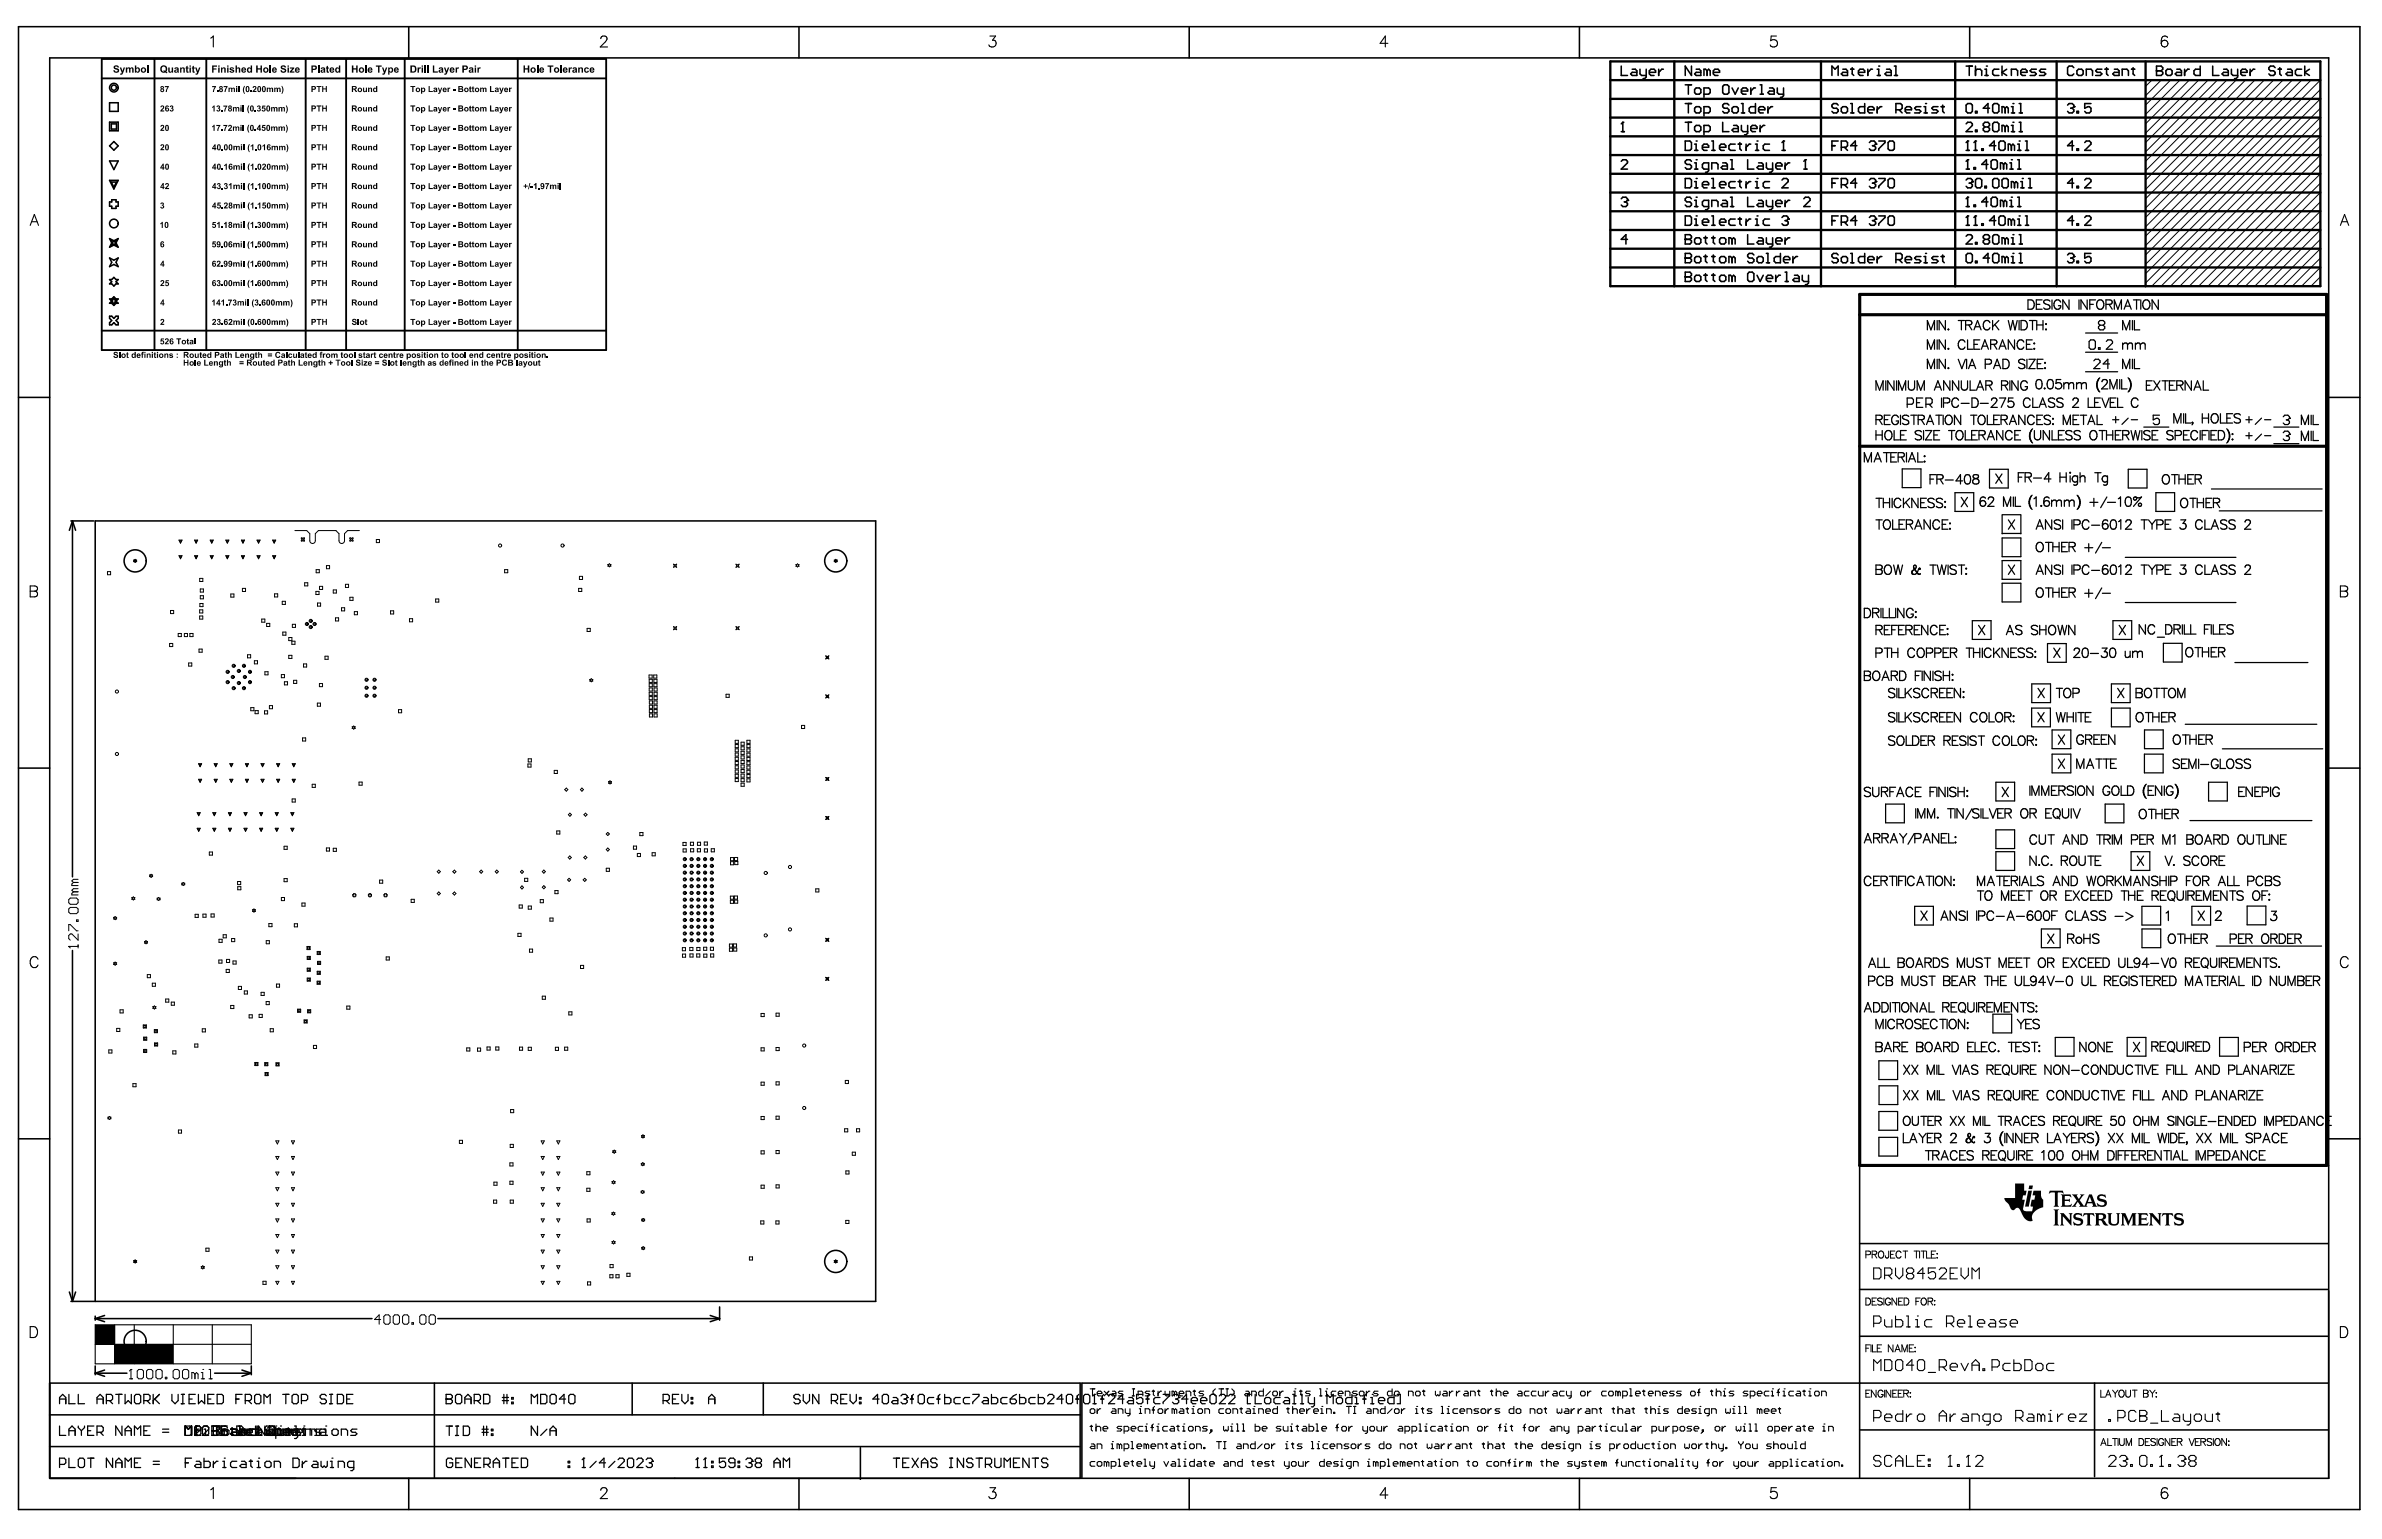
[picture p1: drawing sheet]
<svg xmlns="http://www.w3.org/2000/svg" width="432mm" height="279mm" viewBox="0 0 432 279" stroke-linecap="round" stroke-linejoin="round" font-family="sans-serif">
<g fill="none" stroke="#000" stroke-width=".18">
<path d="M390.1 14.5l-1.2 1.2M391.8 14.5l-2.9 2.9M393.5 14.5l-4.6 4.6M395.2 14.5l-6.3 6.2M396.9 14.5l-8 7.9M398.6 14.5l-9.7 9.6M400.3 14.5l-11.4 11.3M402 14.5l-13.1 13M403.6 14.5l-14.7 14.7M405.3 14.5l-16.4 16.4M407 14.5l-18.1 18.1M408.7 14.5l-19.8 19.8"/>
<path d="M410.4 14.5l-21.5 21.5M412.1 14.5l-23.2 23.2M413.8 14.5l-24.9 24.9M415.5 14.5l-26.6 26.6M417.2 14.5l-28.3 28.3M418.9 14.5l-30 30M420.6 17.9l-31.7 31.7M420.6 19.6l-31.7 31.7M420.6 14.5l-31.7 31.7M420.6 16.2l-31.7 31.7M420.6 28.1l-23.7 23.8M420.6 34.9l-17 17"/>
<path d="M420.6 36.6l-15.3 15.3M420.6 21.3l-30.5 30.6M420.6 31.5l-20.3 20.4M420.6 26.4l-25.4 25.5M420.6 23l-28.8 28.9M420.6 29.8l-22 22.1M420.6 33.2l-18.6 18.7M420.6 24.7l-27.1 27.2M420.6 38.3l-13.6 13.6M420.6 50.2l-1.7 1.7M420.6 43.4l-8.5 8.5M420.6 41.7l-10.2 10.2"/>
<path d="M420.6 40l-11.9 11.9M420.6 46.8l-5.1 5.1M420.6 45.1l-6.8 6.8M420.6 48.5l-3.4 3.4M32.4 97.9h.6l-.3 .6zM32.6 98h.3l-.2 .4zM35.3 97.9h.5l-.2 .6zM35.4 98h.3l-.1 .4zM38.1 97.9h.6l-.3 .6zM38.2 98h.4l-.2 .4zM40.9 97.9h.6l-.3 .6zM41 98h.4l-.2 .4z"/>
<path d="M43.8 97.9h.5l-.3 .6zM43.9 98h.3l-.2 .4zM46.6 97.9h.6l-.3 .6zM46.7 98h.3l-.1 .4zM49.4 97.9h.6l-.3 .6zM49.5 98h.4l-.2 .4zM53.5 96.2h2.1l.6 .6v1.2a.5 .5 0 0 0 .5 .5 .5 .5 0 0 0 .5-.5v-1.2l.5-.6h3.2l.5 .6v1.2a.5 .5 0 0 0 .6 .5 .5 .5 0 0 0 .5-.5v-1.2l.5-.6h2.2M54.6 97.5l.3 .2 .3-.2-.2 .3 .2 .3-.3-.1-.3 .1 .2-.3zM63.4 97.5l.3 .2 .3-.2-.2 .3 .2 .3-.3-.1-.3 .1 .2-.3zM68.2 97.8h.6v.6h-.6zM19.5 103.6h.6v.6h-.6zM24.3 101.6h.4v.2h-.4l.1-.1-.2-.1 .3-.2 .3 .2-.2 .1 .2 .1-.3 .2-.3-.2 .2-.1"/>
<path d="M30.7 116.7h.6v.5h-.6zM30.9 110.7h.6v.6h-.6zM32.3 114.9h.6v.5h-.6zM32.4 100.8h.6l-.3 .5zM32.6 100.9h.3l-.2 .3zM33.4 114.9h.6v.5h-.6zM34.4 114.9h.6v.5h-.6zM35.3 100.8h.5l-.2 .5zM35.4 100.9h.3l-.1 .3zM36.1 117.7h.5v.6h-.5zM36.2 110.6h.6v.5h-.6zM36.2 111.7h.6v.6h-.6z"/>
<path d="M36.2 104.9h.6v.5h-.6zM36.2 109.4h.6v.6h-.6zM36.3 106.8h.6v.6h-.6zM36.3 108h.6v.6h-.6zM38.1 100.8h.6l-.3 .5zM38.2 100.9h.4l-.2 .3zM40.9 100.8h.6l-.3 .5zM41 100.9h.4l-.2 .3zM41.8 107.7h.6v.6h-.6zM43.8 100.8h.5l-.3 .5zM43.9 100.9h.3l-.2 .3zM43.9 106.7h.6v.5h-.6z"/>
<path d="M44.9 118.7h.5v.6h-.5zM46.1 119.8h.6v.6h-.6zM46.6 100.8h.6l-.3 .5zM46.7 100.9h.3l-.1 .3zM47.4 112.2h.6v.6h-.6zM48.3 113h.6v.6h-.6zM49.4 100.8h.6l-.3 .5zM49.5 100.9h.4l-.2 .3zM49.8 107.7h.5v.5h-.5zM51.2 109h.5v.6h-.5zM51.3 114.6h.5v.6h-.5zM52.3 118.8h.6v.6h-.6z"/>
<path d="M52.3 115.6h.6v.6h-.6zM52.9 116.3h.6v.5h-.6zM53 113.2h.6v.6h-.6zM55.2 105.7h.6v.5h-.6zM57.3 107.2h.5v.6h-.5zM57.3 103.3h.6v.6h-.6zM57.6 109.3h.5v.6h-.5zM57.9 106.3h.6v.6h-.6zM58.9 119h.6v.5h-.6zM59.2 102.6h.5v.5h-.5zM60.4 107h.6v.5h-.6zM60.8 112h.6v.6h-.6z"/>
<path d="M61.9 110.2h.6v.6h-.6zM62.6 105.9h.6v.6h-.6zM63.4 108.3h.6v.6h-.6zM64.2 110.9h.6v.6h-.6zM70.8 110.8h.6v.5h-.6zM74.2 112.2h.6v.5h-.6zM79 108.6h.5v.6h-.5zM91.5 103.3h.5v.5h-.5zM104.9 106.7h.6v.5h-.6zM105 104.5h.6v.6h-.6zM106.4 113.9h.6v.6h-.6zM110.2 102.4l.3-.2 .3 .2-.2 .1 .2 .1-.3 .2-.3-.2 .1-.1z"/>
<path d="M122.1 113.6l.3 .2 .3-.2-.2 .3 .2 .3-.3-.2-.3 .2 .1-.3zM122.1 102.3l.3 .1 .3-.1-.2 .3 .2 .3-.3-.2-.3 .2 .1-.3zM133.4 113.6l.3 .2 .3-.2-.2 .3 .2 .3-.3-.2-.3 .2 .2-.3zM133.4 102.3l.3 .1 .3-.1-.2 .3 .2 .3-.3-.2-.3 .2 .2-.3zM144.3 102.4l.3-.2 .2 .2-.1 .1 .1 .2-.2 .1-.3-.1 .1-.2zM149.7 118.9l.3 .2 .3-.2-.2 .3 .2 .3-.3-.2-.3 .2 .1-.3zM149.8 119h.3v.4h-.3zM151.4 101.7l-.2-.1 .3-.2 .3 .2-.2 .1 .2 .1-.3 .2-.3-.2 .3-.3 .2 .1v.2h-.4M34.2 120.2h.6v.6h-.6zM36 138.5h.6l-.3 .5zM36.1 138.6h.3l-.1 .3zM38.8 138.5h.6l-.3 .5z"/>
<path d="M38.9 138.6h.4l-.2 .3zM41.7 138.5h.5l-.3 .5zM41.8 138.6h.3l-.2 .3zM44.5 138.5h.5l-.2 .5zM44.6 138.6h.3l-.1 .3zM45.5 128.3h.5v.6h-.5zM46.2 128.8h.6v.6h-.6zM47.3 138.5h.6l-.3 .5zM47.4 138.6h.4l-.2 .3zM47.9 128.9h.6v.5h-.6zM48 121.8h.6v.6h-.6zM48.8 127.9h.6v.6h-.6z"/>
<path d="M50.1 138.5h.6l-.3 .5zM50.3 138.6h.3l-.2 .3zM51 122.3h.6v.6h-.6zM51.6 123.6h.5v.6h-.5zM53 138.5h.5l-.2 .5zM53.1 138.6h.3l-.1 .3zM53.2 123.4h.6v.5h-.6zM54.8 133.8h.6v.6h-.6zM55 120.4h.6v.5h-.6zM57.5 127.5h.6v.5h-.6zM57.9 123.9h.6v.6h-.6zM63.8 131.8l.3-.2 .3 .2-.1 .1 .1 .2-.3 .1-.3-.1 .2-.2z"/>
<path d="M72.2 128.7h.6v.5h-.6zM95.7 138.5h.6v.6h-.6zM95.8 137.6h.5v.6h-.5zM100.5 139.7h.5v.5h-.5zM106.9 123.2l.3-.1 .3 .1-.2 .1 .2 .2-.3 .1-.3-.1 .1-.2zM117.7 122.4h.5v.6h-.5zM117.7 124h.5v.5h-.5zM117.7 123.2h.5v.5h-.5zM117.7 124.7h.5v.6h-.5zM117.7 125.5h.5v.6h-.5zM117.7 126.3h.5v.6h-.5zM117.7 128.7h.6v.5h-.6z"/>
<path d="M117.7 127.1h.6v.6h-.6zM117.7 127.9h.6v.5h-.6zM117.7 129.4h.6v.6h-.6zM118.5 122.4h.6v.6h-.6zM118.5 124h.6v.5h-.6zM118.5 123.2h.6v.5h-.6zM118.5 128.7h.6v.5h-.6zM118.5 127.1h.6v.6h-.6zM118.5 127.9h.6v.5h-.6zM118.6 129.4h.5v.6h-.5zM118.6 125.5h.5v.6h-.5zM118.6 124.7h.5v.6h-.5z"/>
<path d="M118.6 126.3h.5v.6h-.5zM131.6 125.9h.6v.5h-.6zM133.3 135h.5v.6h-.5zM133.3 135.8h.5v.5h-.5zM133.3 136.5h.5v.6h-.5zM133.3 137.3h.5v.6h-.5zM133.3 138.1h.5v.5h-.5zM133.3 134.2h.5v.6h-.5zM133.3 138.8h.5v.6h-.5zM133.3 139.6h.5v.6h-.5zM134.3 137.9h.6v.5h-.6zM134.3 134.6h.6v.5h-.6z"/>
<path d="M134.3 135.4h.6v.6h-.6zM134.3 136.2h.6v.6h-.6zM134.3 137h.6v.6h-.6zM134.3 138.7h.6v.6h-.6zM134.3 139.5h.6v.6h-.6zM135.4 139.7h.6v.5h-.6zM135.4 134.2h.6v.6h-.6zM135.4 135h.6v.6h-.6zM135.4 135.8h.6v.5h-.6zM135.4 136.6h.6v.5h-.6zM135.4 137.3h.6v.6h-.6zM135.4 138.1h.6v.6h-.6z"/>
<path d="M135.4 138.9h.6v.5h-.6zM145.3 131.5h.6v.6h-.6zM149.7 126l.3 .1 .3-.1-.2 .3 .2 .3-.3-.2-.3 .2 .1-.3zM149.8 126.1h.3v.3h-.3zM14.2 159.4h-.9l-.3 .3 .3 .3M27.1 158.7l.3-.2 .3 .2-.2 .1 .2 .1-.3 .2-.3-.2 .1-.1zM35.7 150.2h.6l-.3 .5zM35.7 147.3h.6l-.3 .6zM35.9 147.5h.3l-.2 .3zM35.9 150.3h.3l-.2 .3zM36 141.3h.6l-.3 .6zM36.1 141.4h.3l-.1 .3z"/>
<path d="M37.9 154.5h.6v.5h-.6zM38.6 150.2h.5l-.2 .5zM38.6 147.3h.5l-.2 .6zM38.7 147.5h.3l-.1 .3zM38.7 150.3h.3l-.1 .3zM38.8 141.3h.6l-.3 .6zM38.9 141.4h.4l-.2 .3zM41.4 150.2h.6l-.3 .5zM41.4 147.3h.6l-.3 .6zM41.5 147.5h.4l-.2 .3zM41.5 150.3h.4l-.2 .3zM41.7 141.3h.5l-.3 .6z"/>
<path d="M41.8 141.4h.3l-.2 .3zM43.1 159.8h.5v.6h-.5zM44.2 150.2h.6l-.3 .5zM44.2 147.3h.6l-.3 .6zM44.3 147.5h.4l-.2 .3zM44.3 150.3h.4l-.2 .3zM44.5 141.3h.5l-.2 .6zM44.6 141.4h.3l-.1 .3zM47.1 150.2h.5l-.3 .5zM47.1 147.3h.5l-.3 .6zM47.2 150.3h.3l-.2 .3zM47.2 147.5h.3l-.2 .3z"/>
<path d="M47.3 141.3h.6l-.3 .6zM47.4 141.4h.4l-.2 .3zM49.9 147.3h.6l-.3 .6zM49.9 150.2h.6l-.3 .5zM50 147.5h.3l-.1 .3zM50 150.3h.3l-.1 .3zM50.1 141.3h.6l-.3 .6zM50.3 141.4h.3l-.2 .3zM51.5 153.4h.6v.6h-.6zM51.5 159.3h.6v.6h-.6zM52.7 147.3h.6l-.3 .6zM52.7 150.2h.6l-.3 .5z"/>
<path d="M52.8 147.5h.4l-.2 .3zM52.8 150.3h.4l-.2 .3zM53 144.9h.5v.5h-.5zM53 141.3h.5l-.2 .6zM53.1 141.4h.3l-.1 .3zM56.6 142.2h.6v.6h-.6zM59.2 153.7h.5v.6h-.5zM60.4 153.8h.6v.6h-.6zM65.1 141.8h.5v.6h-.5zM68.8 159.6h.6v.5h-.6zM79.5 157.8l.3 .2-.3 .3-.2-.3zM82.4 157.8l.3 .2-.3 .3-.3-.3z"/>
<path d="M87.2 157.8l.3 .2-.3 .3-.3-.3zM90.1 157.8l.2 .2-.2 .3-.3-.3zM94.6 157.8l.3 .3-.3 .3-.3-.3zM95.1 159.2h.6v.6h-.6zM98.6 157.8l.3 .2-.3 .3-.3-.3zM100.9 150.7h.6v.5h-.6zM102.7 142.9l.2 .3-.2 .3-.3-.3zM103.2 159.2l.3 .3-.3 .3-.3-.3zM103.3 155.2l.3 .3-.3 .3-.3-.3zM103.3 147.4l.3 .3-.3 .3-.3-.3zM105.5 142.9l.3 .3-.3 .3-.3-.3zM106 159.2l.3 .3-.3 .3-.3-.3z"/>
<path d="M106.1 155.2l.3 .3-.3 .3-.3-.3zM106.1 147.4l.3 .3-.3 .3-.2-.3zM109.9 157.4h.6v.6h-.6zM110.2 150.9l.3 .3-.3 .3-.3-.3zM110.2 153.8l.3 .2-.3 .3-.3-.3zM110.3 141.7l.3-.1 .3 .1-.2 .2 .2 .1-.3 .1-.3-.1 .1-.1zM114.8 153.4h.6v.6h-.6zM115.5 154.7h.6v.6h-.6zM116 151h.6v.5h-.6zM118.2 154.6h.6v.6h-.6zM123.8 152.7h.6v.6h-.6zM123.8 153.9h.6v.6h-.6z"/>
<path d="M125.2 152.7h.5v.6h-.5zM125.2 153.9h.5v.6h-.5zM126.4 153.9h.6v.6h-.6zM126.4 152.7h.6v.6h-.6zM127.7 152.7h.5v.5h-.5zM127.7 153.9h.6v.6h-.6zM128.9 153.9h.6v.6h-.6zM132.4 156.2h.6v.6h-.6zM132.4 155.5h.6v.6h-.6zM133.1 155.5h.6v.5h-.6zM133.2 156.2h.6v.6h-.6zM133.3 141.2h.5v.5h-.5z"/>
<path d="M133.3 140.4h.5v.5h-.5zM134.3 141.2h.6v.5h-.6zM134.3 140.4h.6v.5h-.6zM134.3 142h.6v.6h-.6zM135.4 140.4h.6v.6h-.6zM135.4 141.2h.6v.6h-.6zM149.7 141l.3 .1 .3-.1-.2 .2 .2 .3-.3-.1-.3 .1 .1-.3zM149.7 148l.3 .2 .3-.2-.2 .3 .2 .3-.3-.1-.3 .1 .1-.3zM149.8 141.1h.3v.3h-.3zM149.8 148.1h.3v.4h-.3zM12.5 171.6h.1M12.5 171.6h1.7"/>
<path d="M12.5 171.6l.2 .3M12.5 168.8v-1.2h.2l1.2 1.2h.3M12.7 162.8h1.2l.3 .3v.6l-.3 .3h-1.2l-.2-.3v-.6zM12.7 164.5h1.2l.3 .3v.6l-.3 .3h-1.2l-.2-.3v-.6zM13.3 161.7l-.3 .3v.3h1.2M13.3 160l-.3 .3v.3h1.2M13.3 161.7h.9M13.3 160h.9M13.9 166.8h.3v.3h-.3zM14.2 169.3v1.2l-1.2-1.2h-.3l-.2 .3v.6l.2 .3M14.2 171.3v.6M14.2 161.1h-.9l-.3 .3 .3 .3"/>
<path d="M20.6 166.3l.3-.1 .3 .1-.2 .2 .2 .1-.3 .2-.3-.2 .1-.1zM20.6 174.6l.3-.2 .3 .2-.2 .1 .2 .2-.3 .1-.3-.1 .1-.2zM23.9 162.8l.3-.2 .3 .2-.2 .1 .2 .1-.3 .2-.3-.2 .1-.1zM26.2 170.7l.3-.1 .3 .1-.2 .1 .2 .2-.3 .1-.3-.1 .1-.2zM26.7 176.7h.6v.6h-.6zM27.6 178.3h.6v.5h-.6zM28.5 162.9l.3-.2 .2 .2-.1 .1 .1 .1-.2 .2-.3-.2 .1-.1zM32.9 160.1l.3-.1 .3 .1-.1 .2 .1 .1-.3 .2-.3-.2 .2-.1zM35.4 165.8h.5v.5h-.5zM36.8 165.7h.6v.6h-.6zM38.3 165.7h.5v.6h-.5zM39.7 174.1h.5v.5h-.5z"/>
<path d="M39.7 170.3h.6v.6h-.6zM40.5 169.5h.5v.5h-.5zM41 175.8h.6v.5h-.6zM41.1 174h.5v.5h-.5zM42 170.2h.6v.5h-.6zM42.2 174.2h.6v.6h-.6zM43.1 160.8h.6v.5h-.6zM43.2 178.8h.6v.6h-.6zM44.3 179.7h.5v.5h-.5zM45.8 165l.2-.2 .3 .2-.1 .1 .1 .1-.3 .2-.2-.2 .1-.1zM47.3 179.9h.6v.6h-.6zM48.3 170.6h.5v.5h-.5z"/>
<path d="M48.7 167.5h.6v.5h-.6zM50.1 178.4h.6v.6h-.6zM51 162.7h.6v.6h-.6zM53.4 167.5h.5v.6h-.5zM54.7 163.7h.6v.6h-.6zM55.7 171.6h.5v.6h-.5zM55.7 173.4h.6v.6h-.6zM55.7 175.5h.6v.6h-.6zM55.7 177.3h.6v.6h-.6zM55.8 171.7h.3v.4h-.3zM55.8 173.5h.3v.4h-.3zM55.8 175.7h.3v.3h-.3z"/>
<path d="M55.8 177.4h.3v.4h-.3zM57.5 177.9h.5v.6h-.5zM57.5 172.5h.6v.6h-.6zM57.5 176.1h.6v.6h-.6zM57.6 174.3h.5v.6h-.5zM57.6 178h.3v.4h-.3zM57.6 172.6h.4v.4h-.4zM57.6 176.2h.4v.4h-.4zM57.7 174.4h.3v.4h-.3zM64.1 162l.4 .2-.1 .4-.5-.1zM66.9 162l.4 .2-.1 .4-.4-.1zM69.8 162l.4 .2-.2 .4-.4-.1z"/>
<path d="M70 173.5h.6v.6h-.6zM74.5 163.1h.6v.5h-.6zM79.5 161.7l.3 .3-.3 .3-.2-.3zM82.4 161.7l.3 .3-.3 .3-.3-.3zM93.9 169.2h.6v.6h-.6zM94.1 164.1h.6v.6h-.6zM94.6 160.6l.3 .3-.3 .3-.3-.3zM95.8 164.3h.5v.5h-.5zM96 172.1h.5v.6h-.5zM97.9 163.1h.6v.6h-.6zM98.6 160.6l.3 .3-.3 .3-.3-.3zM99.7 166.5h.6v.5h-.6z"/>
<path d="M100.6 161.5h.6v.5h-.6zM105.2 175h.6v.6h-.6zM123.7 171.8h.6v.6h-.6zM123.7 173h.6v.6h-.6zM125 171.8h.6v.6h-.6zM125.1 173h.5v.5h-.5zM126.3 173h.6v.5h-.6zM126.3 171.8h.6v.6h-.6zM127.6 171.7h.5v.6h-.5zM127.6 173h.5v.6h-.5zM128.8 171.7h.5v.6h-.5zM128.8 173h.6v.5h-.6z"/>
<path d="M132.2 171.2h.6v.5h-.6zM132.2 171.9h.6v.6h-.6zM132.4 162.5h.6v.5h-.6zM132.4 163.2h.6v.6h-.6zM133 171.2h.5v.5h-.5zM133 171.9h.6v.6h-.6zM133.1 162.5h.6v.5h-.6zM133.2 163.2h.5v.6h-.5zM147.9 161.2h.5v.5h-.5zM149.7 170.1l.3 .2 .2-.2-.1 .3 .1 .3-.2-.1-.3 .1 .1-.3zM149.7 177.2l.3 .1 .2-.1-.1 .3 .1 .3-.2-.2-.3 .2 .1-.3zM149.8 170.2h.3v.4h-.3z"/>
<path d="M149.8 177.3h.3v.4h-.3zM19.7 190.4h.6v.5h-.6zM21.2 186.5h.5v.5h-.5zM21.8 183.1h.5v.6h-.5zM24.1 196.5h.6v.5h-.6zM26 185.8h.5v.6h-.5zM26 190.3h.6v.5h-.6zM26 188h.6v.6h-.6zM26.1 185.9h.3v.4h-.3zM26.1 190.4h.4v.3h-.4zM26.2 188.2h.3v.3h-.3zM27.7 182.5l.3-.1 .3 .1-.2 .2 .2 .1-.3 .2-.3-.2 .1-.1z"/>
<path d="M28 186.7h.5v.5h-.5zM28 189.1h.6v.6h-.6zM28.1 186.8h.3v.3h-.3zM28.1 189.2h.4v.3h-.4zM30 181.1h.6v.6h-.6zM31 181.7h.6v.6h-.6zM31.3 190.5h.6v.6h-.6zM35.3 189.3h.6v.6h-.6zM36.7 186.5h.5v.6h-.5zM41.8 182.3h.6v.6h-.6zM45.2 184h.5v.6h-.5zM46.2 192.6h.6v.6h-.6z"/>
<path d="M46.3 192.8h.3v.3h-.3zM47 183.9h.5v.6h-.5zM48 192.7h.6v.5h-.6zM48 194.5h.6v.5h-.6zM48.1 192.8h.3v.3h-.3zM48.2 194.6h.3v.3h-.3zM48.2 181.6h.6v.6h-.6zM49 186.5h.5v.6h-.5zM50 192.7h.6v.6h-.6zM50.1 192.8h.4v.4h-.4zM53.9 183h.6v.5h-.6zM54.1 183.1h.3v.3h-.3z"/>
<path d="M55.1 184.9h.6v.6h-.6zM55.2 185h.4v.4h-.4zM55.8 183.1h.5v.5h-.5zM55.9 183.2h.3v.3h-.3zM56.8 189.5h.6v.6h-.6zM62.9 182.4h.5v.6h-.5zM84.6 190h.6v.6h-.6zM86.6 190h.5v.6h-.5zM88.3 189.8h.5v.6h-.5zM89.9 189.8h.5v.6h-.5zM94.2 189.9h.5v.5h-.5zM95.8 189.9h.5v.6h-.5z"/>
<path d="M98.3 180.6h.6v.6h-.6zM100.7 189.9h.5v.6h-.5zM102.4 189.9h.5v.5h-.5zM103.1 183.5h.6v.5h-.6zM138 190h.5v.5h-.5zM138 183.8h.5v.5h-.5zM138 196.2h.5v.6h-.5zM140.7 189.9h.5v.6h-.5zM140.7 183.7h.5v.6h-.5zM140.7 196.2h.5v.5h-.5zM153.2 195.9h.6v.6h-.6zM19.6 202.6l.2-.2 .3 .2-.1 .1 .1 .2-.3 .1-.2-.1 .1-.2z"/>
<path d="M32.3 204.9h.6v.6h-.6zM50 218.2h.6l-.3 .5zM50 206.9h.6l-.3 .5zM50 209.7h.6l-.3 .6zM50 212.5h.6l-.3 .6zM50 215.3h.6l-.3 .6zM52.8 218.2h.6l-.3 .5zM52.8 206.9h.6l-.3 .5zM52.8 209.7h.6l-.3 .6zM52.8 212.5h.6l-.3 .6zM52.8 215.3h.6l-.3 .6zM83.3 206.8h.5v.5h-.5z"/>
<path d="M89.5 217.6h.5v.6h-.5zM89.5 214.3h.6v.6h-.6zM92.4 210.8h.6v.6h-.6zM92.4 214.2h.6v.5h-.6zM92.5 217.6h.6v.6h-.6zM92.5 207.5h.6v.6h-.6zM92.6 201.2h.5v.5h-.5zM98.1 218.2h.6l-.3 .5zM98.1 206.9h.6l-.3 .5zM98.1 209.7h.6l-.3 .6zM98.1 212.5h.6l-.3 .6zM98.1 215.3h.6l-.3 .6z"/>
<path d="M100.9 218.2h.6l-.3 .5zM100.9 206.9h.6l-.3 .5zM100.9 212.5h.6l-.3 .6zM100.9 209.7h.6l-.3 .6zM100.9 215.3h.6l-.3 .6zM106.4 212.4h.5v.6h-.5zM106.4 215.4h.5v.6h-.5zM110.9 219.9l.3-.1 .3 .1-.2 .2 .2 .1-.3 .1-.3-.1 .2-.1zM110.9 214.2l.3-.1 .3 .1-.1 .2 .1 .1-.3 .2-.3-.2 .2-.1zM111.1 208.7l.2-.2 .3 .2-.1 .1 .1 .2-.3 .1-.2-.1 .1-.2zM116.2 216l.3-.2 .3 .2-.2 .1 .2 .2-.3 .1-.3-.1 .1-.2zM116.2 210.9l.3-.1 .3 .1-.1 .2 .1 .1-.3 .2-.3-.2 .2-.1z"/>
<path d="M116.3 205.9l.3-.1 .2 .1-.1 .1 .1 .2-.2 .1-.3-.1 .1-.2zM138 214.9h.5v.6h-.5zM138 202.4h.5v.6h-.5zM138 208.7h.5v.5h-.5zM140.7 214.8h.5v.6h-.5zM140.7 202.4h.5v.5h-.5zM140.7 208.6h.5v.6h-.5zM153.1 204.7h.6v.5h-.6zM153.3 212.3h.6v.6h-.6zM154.5 208.9h.6v.6h-.6zM155.3 204.7h.5v.5h-.5zM24.2 228.6l.3-.2 .3 .2-.2 .1 .2 .2-.3 .1-.3-.1 .2-.2z"/>
<path d="M24.3 228.6h.2h.2v.2l-.2 .1-.2-.1zM36.5 229.7l.3-.2 .2 .2-.1 .1 .1 .1-.2 .2-.3-.2 .1-.1zM37.3 226.3h.6v.6h-.6zM47.7 232.3h.5v.6h-.5zM50 221h.6l-.3 .6zM50 223.8h.6l-.3 .6zM50 226.7h.6l-.3 .5zM50 229.5h.6l-.3 .6zM50 232.3h.6l-.3 .6zM52.8 221h.6l-.3 .6zM52.8 223.8h.6l-.3 .6zM52.8 226.7h.6l-.3 .5z"/>
<path d="M52.8 229.5h.6l-.3 .6zM52.8 232.3h.6l-.3 .6zM69 239.3h-1.1l.8-.9v1.7M69.6 238.7l.3-.3h.5l.3 .3v1.1l-.3 .3h-.5l-.3-.3zM71.3 238.7l.3-.3h.5l.3 .3v1.1l-.3 .3h-.5l-.3-.3zM73 238.7l.3-.3h.5l.3 .3v1.1l-.3 .3h-.5l-.3-.3zM74.7 239.8h.3v.3h-.3zM76.1 238.7l.3-.3h.5l.3 .3v1.1l-.3 .3h-.5l-.3-.3zM77.8 238.7l.3-.3h.5l.3 .3v1.1l-.3 .3h-.5l-.3-.3zM98.1 221h.6l-.3 .6zM98.1 223.8h.6l-.3 .6zM98.1 226.7h.6l-.3 .5z"/>
<path d="M98.1 229.5h.6l-.3 .6zM98.1 232.3h.6l-.3 .6zM100.9 221h.6l-.3 .6zM100.9 223.8h.6l-.3 .6zM100.9 226.7h.6l-.3 .5zM100.9 229.5h.6l-.3 .6zM100.9 232.3h.6l-.3 .6zM106.4 221h.6v.6h-.6zM106.5 232.4h.6v.6h-.6zM110.6 231.1h.5v.6h-.5zM110.6 229.3h.5v.6h-.5zM110.9 225.1l.3-.1 .3 .1-.1 .2 .1 .1-.3 .1-.3-.1 .2-.1z"/>
<path d="M111.7 231.1h.5v.6h-.5zM113.6 230.9h.6v.5h-.6zM116.3 221.1l.3-.2 .3 .2-.2 .1 .2 .1-.3 .2-.3-.2 .2-.1zM116.3 226.2l.3-.2 .3 .2-.2 .1 .2 .2-.3 .1-.3-.1 .2-.2zM135.8 227.9h.6v.6h-.6zM137.9 221.4h.6v.5h-.6zM140.7 221.4h.5v.5h-.5zM151.2 228.6l.3-.2 .3 .2-.2 .1 .2 .2-.3 .1-.3-.1 .2-.2zM151.3 228.6h.2h.2v.2l-.2 .1-.2-.1zM153.3 221.3h.6v.5h-.6zM338.2 235.4h.5a.68 .68 0 0 1 .4 .6 .68 .68 0 0 1-.4 .6h-.5zM338.2 227.5l.8-.1 .1-.1-.1-.3-.8-.2v1.3"/>
<path d="M339.4 227.4h.7l.1-.2v-.2l-.8-.2v1.3M339.4 236h.5M339.8 227.4l.4 .7M340.2 235.4h-.8v1.2h.8M340.7 226.9a.6 .6 0 0 1 .8 .6 .6 .6 0 0 1-.8 .6l-.2-.5 .1-.5zM341.2 235.5l-.3-.1-.5 .1 .1 .3 .6 .3 .1 .2v.1l-.3 .2-.5-.2M341.5 235.4v1.2M342.4 226.8l-.1 1.2-.2 .1h-.2l-.1-.4M342.7 235.7a.47 .47 0 0 0-.6-.3 .47 .47 0 0 0-.3 .4v.3a.46 .46 0 0 0 .4 .5 .46 .46 0 0 0 .5-.5h-.3M342.7 227.4h.5M343.5 226.8h-.8v1.3h.8M343.8 235.4v1.2l-.8-1.2v1.2"/>
<path d="M344.2 236h.5M344.6 227.1a.47 .47 0 0 0-.5-.3 .47 .47 0 0 0-.4 .5v.3a.47 .47 0 0 0 .4 .5 .47 .47 0 0 0 .5-.3M345 235.4h-.8v1.2h.8M345 226.8h.8M345.2 235.4h.4a.68 .68 0 0 1 .4 .6 .68 .68 0 0 1-.4 .6h-.4zM345.4 226.8v1.3M347 226.8h.8M347.3 236h.5M347.4 226.8v1.3M348 226.8v1.3M348.1 235.4h-.8v1.2M348.2 226.8h.9"/>
<path d="M348.5 235.4a.6 .6 0 0 1 .7 .6 .6 .6 0 0 1-.7 .6l-.3-.5 .1-.4zM348.7 226.8v1.3M349.2 226.8v1.3h.8M349.5 236l.7-.1 .2-.2-.1-.2-.8-.1v1.2M349.9 236l.5 .6M350.1 227.4h.5M350.7 235.8v.1zM350.7 236.5v.1zM350.9 226.8h-.8v1.3h.8M351.2 227.3v.1zM351.2 228v.1zM23.5 250h.5"/>
<path d="M23.7 248.3h.1M23.7 248.3v1.7M23.7 248.3l-.2 .3M25.2 248.3h.5l.3 .3v1.1l-.3 .3h-.5l-.3-.3v-1.1zM26.9 248.3h.5l.3 .3v1.1l-.3 .3h-.5l-.3-.3v-1.1zM28.6 248.3h.5l.3 .3v1.1l-.3 .3h-.5l-.3-.3v-1.1zM30 249.7h.2v.3h-.2zM31.7 248.3h.5l.3 .3v1.1l-.3 .3h-.5l-.3-.3v-1.1zM33.4 248.3h.5l.3 .3v1.1l-.3 .3h-.5l-.3-.3v-1.1zM35.3 249.2l-.2-.3h-.3v1.1M35.3 249.2v.8M35.3 249.2l.3-.3 .3 .3v.8"/>
<path d="M36.5 250h.5M36.5 248.9h.3v1.1M36.8 248.3h.1M37.9 250h.6M37.9 248.3h.3v1.7M338.2 252.7h.5M338.2 244.5h.5M339 252.1h-.8v1.2h.8M339 243.8h-.8v1.3M339.2 243.8v1.3M339.4 243.8v1.3h.8M340.1 252.1v1.2l-.9-1.2v1.2"/>
<path d="M340.3 244.5h.5M341.1 243.8h-.8v1.3h.8M341.3 252.4a.47 .47 0 0 0-.5-.3 .47 .47 0 0 0-.4 .4v.3a.46 .46 0 0 0 .5 .5 .46 .46 0 0 0 .4-.5h-.3M341.6 252.1v1.2M342.8 252.1v1.2l-.9-1.2v1.2M343.1 252.7h.5M343.2 243.8v1.3l-.9-1.3v1.3M343.5 245.1l.5-1.3 .5 1.3M343.7 244.7h.6M343.9 252.1h-.8v1.2h.8M344.1 252.7h.5M344.8 245.1v-1.3l.5 1.3 .4-1.3v1.3"/>
<path d="M344.9 252.1h-.8v1.2h.8M345.1 252.7l.7-.1 .2-.2-.1-.2-.8-.1v1.2M345.5 252.7l.5 .6M346.1 244.5h.5M346.3 252.5v.1zM346.3 253.2v.1zM346.9 243.8h-.8v1.3h.8M347.1 244.3h.1zM347.2 245v.1zM380.8 252.1v1.2h.8M381.7 253.3l.5-1.2 .5 1.2M381.9 252.9h.6"/>
<path d="M383 252.1l.4 .6M383.4 252.7v.6M383.9 252.1l-.5 .6M384.3 252.1a.6 .6 0 0 1 .8 .6 .6 .6 0 0 1-.8 .6l-.2-.5 .1-.4zM385.4 252.1v.9l.3 .3 .4-.2 .1-1M386.6 252.1h.8M387 252.1v1.2M388.6 252.1l.7 .1v.3l-.2 .2 .3 .2-.1 .4h-.7zM388.6 252.7h.5M389.7 252.1l.5 .6M390.2 252.7v.6M390.7 252.1l-.5 .6"/>
<path d="M390.9 252.5v.1zM390.9 253.2v.1zM380.8 262.1l.5-1.3 .5 1.3M381 261.7h.6M382.1 260.8v1.3h.7M383 260.8h.8M383.4 260.8v1.3M384 260.8v1.3M384.2 260.8v.9l.4 .4 .4-.2 .1-1.1M385.4 262.1v-1.3l.5 1.3 .5-1.3v1.3M387.8 260.8h.4a.68 .68 0 0 1 .4 .7 .68 .68 0 0 1-.4 .6h-.4zM388.9 261.4h.5"/>
<path d="M389.7 260.8h-.8v1.3h.8M390.7 261l-.3-.2-.5 .2 .1 .3 .7 .3v.3l-.3 .2-.5-.2M391 260.8v1.3M392.2 261.1a.47 .47 0 0 0-.5-.3 .47 .47 0 0 0-.4 .5v.3a.46 .46 0 0 0 .4 .5 .46 .46 0 0 0 .5-.5h-.3M393.3 260.8v1.3l-.8-1.3v1.3M393.7 261.4h.5M394.5 260.8h-.8v1.3h.8M394.7 261.4h.7l.1-.2v-.3l-.8-.1v1.3M395.1 261.4l.4 .7M396.8 260.8l.5 1.3 .5-1.3M398 261.4h.4M398.8 260.8h-.8v1.3h.8"/>
<path d="M399 261.4h.7l.1-.2v-.3l-.8-.1v1.3M399.4 261.4l.4 .7M400.9 261l-.3-.2-.5 .2 .1 .3 .6 .3 .1 .1v.2l-.3 .2-.5-.2M401.2 260.8v1.3M401.6 261l.1-.1a.6 .6 0 0 1 .8 .6 .6 .6 0 0 1-.8 .5l-.2-.4zM403.6 260.8v1.3l-.8-1.3v1.3M404 261.3h.1zM404 262h.1z"/>
<circle cx="90.7" cy="98.9" r=".28"/>
<circle cx="102" cy="98.9" r=".28"/>
<circle cx="55.6" cy="113.1" r=".28"/>
<circle cx="55.6" cy="113.1" r=".17"/>
<circle cx="56.3" cy="113.7" r=".28"/>
<circle cx="56.3" cy="112.6" r=".28"/>
<circle cx="56.3" cy="112.6" r=".17"/>
<circle cx="56.3" cy="113.7" r=".17"/>
<circle cx="57" cy="113.1" r=".28"/>
<circle cx="57" cy="113.1" r=".17"/>
<circle cx="21.2" cy="136.7" r=".28"/>
<circle cx="21.2" cy="125.4" r=".28"/>
<circle cx="41.3" cy="121.8" r=".28"/>
<circle cx="41.3" cy="123.7" r=".28"/>
<circle cx="41.3" cy="123.7" r=".17"/>
<circle cx="41.3" cy="121.8" r=".17"/>
<circle cx="42.2" cy="122.8" r=".28"/>
<circle cx="42.2" cy="122.8" r=".17"/>
<circle cx="42.4" cy="124.8" r=".28"/>
<circle cx="42.4" cy="120.7" r=".28"/>
<circle cx="42.4" cy="120.7" r=".17"/>
<circle cx="42.4" cy="124.8" r=".17"/>
<circle cx="43.3" cy="121.7" r=".28"/>
<circle cx="43.3" cy="123.8" r=".28"/>
<circle cx="43.3" cy="121.7" r=".17"/>
<circle cx="43.3" cy="123.8" r=".17"/>
<circle cx="44.2" cy="124.8" r=".28"/>
<circle cx="44.2" cy="120.7" r=".28"/>
<circle cx="44.2" cy="120.7" r=".17"/>
<circle cx="44.2" cy="124.8" r=".17"/>
<circle cx="44.4" cy="122.8" r=".28"/>
<circle cx="44.4" cy="122.8" r=".17"/>
<circle cx="45.3" cy="121.8" r=".28"/>
<circle cx="45.3" cy="123.7" r=".28"/>
<circle cx="45.3" cy="123.7" r=".17"/>
<circle cx="45.3" cy="121.8" r=".17"/>
<circle cx="66.4" cy="123.3" r=".28"/>
<circle cx="66.4" cy="126.2" r=".28"/>
<circle cx="66.4" cy="124.7" r=".28"/>
<circle cx="66.4" cy="124.7" r=".17"/>
<circle cx="66.4" cy="126.2" r=".17"/>
<circle cx="66.4" cy="123.3" r=".17"/>
<circle cx="67.9" cy="126.2" r=".28"/>
<circle cx="67.9" cy="124.7" r=".28"/>
<circle cx="67.9" cy="123.3" r=".28"/>
<circle cx="67.9" cy="124.7" r=".17"/>
<circle cx="67.9" cy="126.2" r=".17"/>
<circle cx="67.9" cy="123.3" r=".17"/>
<circle cx="124.1" cy="155.8" r=".28"/>
<circle cx="124.1" cy="158.2" r=".28"/>
<circle cx="124.1" cy="159.5" r=".28"/>
<circle cx="124.1" cy="157" r=".28"/>
<circle cx="124.1" cy="157" r=".17"/>
<circle cx="124.1" cy="159.5" r=".17"/>
<circle cx="124.1" cy="158.2" r=".17"/>
<circle cx="124.1" cy="155.8" r=".17"/>
<circle cx="125.4" cy="155.8" r=".28"/>
<circle cx="125.4" cy="158.2" r=".28"/>
<circle cx="125.4" cy="157" r=".28"/>
<circle cx="125.4" cy="159.5" r=".28"/>
<circle cx="125.4" cy="157" r=".17"/>
<circle cx="125.4" cy="158.2" r=".17"/>
<circle cx="125.4" cy="159.5" r=".17"/>
<circle cx="125.4" cy="155.8" r=".17"/>
<circle cx="126.6" cy="155.8" r=".28"/>
<circle cx="126.6" cy="159.5" r=".28"/>
<circle cx="126.6" cy="158.2" r=".28"/>
<circle cx="126.6" cy="157" r=".28"/>
<circle cx="126.6" cy="157" r=".17"/>
<circle cx="126.6" cy="159.5" r=".17"/>
<circle cx="126.6" cy="158.2" r=".17"/>
<circle cx="126.6" cy="155.8" r=".17"/>
<circle cx="127.8" cy="155.8" r=".28"/>
<circle cx="127.8" cy="157" r=".28"/>
<circle cx="127.8" cy="158.2" r=".28"/>
<circle cx="127.8" cy="159.5" r=".28"/>
<circle cx="127.8" cy="157" r=".17"/>
<circle cx="127.8" cy="159.5" r=".17"/>
<circle cx="127.8" cy="158.2" r=".17"/>
<circle cx="127.8" cy="155.8" r=".17"/>
<circle cx="129" cy="155.8" r=".28"/>
<circle cx="129" cy="157" r=".28"/>
<circle cx="129" cy="159.5" r=".28"/>
<circle cx="129" cy="158.2" r=".28"/>
<circle cx="129" cy="157" r=".17"/>
<circle cx="129" cy="159.5" r=".17"/>
<circle cx="129" cy="158.2" r=".17"/>
<circle cx="129" cy="155.8" r=".17"/>
<circle cx="138.8" cy="158.3" r=".28"/>
<circle cx="143.2" cy="157.2" r=".28"/>
<circle cx="124.1" cy="161.9" r=".28"/>
<circle cx="124.1" cy="163.1" r=".28"/>
<circle cx="124.1" cy="169.3" r=".28"/>
<circle cx="124.1" cy="170.5" r=".28"/>
<circle cx="124.1" cy="160.7" r=".28"/>
<circle cx="124.1" cy="168" r=".28"/>
<circle cx="124.1" cy="164.4" r=".28"/>
<circle cx="124.1" cy="166.8" r=".28"/>
<circle cx="124.1" cy="165.6" r=".28"/>
<circle cx="124.1" cy="165.6" r=".17"/>
<circle cx="124.1" cy="164.4" r=".17"/>
<circle cx="124.1" cy="168" r=".17"/>
<circle cx="124.1" cy="160.7" r=".17"/>
<circle cx="124.1" cy="166.8" r=".17"/>
<circle cx="124.1" cy="161.9" r=".17"/>
<circle cx="124.1" cy="163.1" r=".17"/>
<circle cx="124.1" cy="170.5" r=".17"/>
<circle cx="124.1" cy="169.3" r=".17"/>
<circle cx="125.4" cy="161.9" r=".28"/>
<circle cx="125.4" cy="163.1" r=".28"/>
<circle cx="125.4" cy="170.5" r=".28"/>
<circle cx="125.4" cy="169.3" r=".28"/>
<circle cx="125.4" cy="164.4" r=".28"/>
<circle cx="125.4" cy="168" r=".28"/>
<circle cx="125.4" cy="166.8" r=".28"/>
<circle cx="125.4" cy="160.7" r=".28"/>
<circle cx="125.4" cy="165.6" r=".28"/>
<circle cx="125.4" cy="165.6" r=".17"/>
<circle cx="125.4" cy="164.4" r=".17"/>
<circle cx="125.4" cy="160.7" r=".17"/>
<circle cx="125.4" cy="168" r=".17"/>
<circle cx="125.4" cy="166.8" r=".17"/>
<circle cx="125.4" cy="161.9" r=".17"/>
<circle cx="125.4" cy="163.1" r=".17"/>
<circle cx="125.4" cy="170.5" r=".17"/>
<circle cx="125.4" cy="169.3" r=".17"/>
<circle cx="126.6" cy="169.3" r=".28"/>
<circle cx="126.6" cy="161.9" r=".28"/>
<circle cx="126.6" cy="170.5" r=".28"/>
<circle cx="126.6" cy="163.1" r=".28"/>
<circle cx="126.6" cy="166.8" r=".28"/>
<circle cx="126.6" cy="168" r=".28"/>
<circle cx="126.6" cy="165.6" r=".28"/>
<circle cx="126.6" cy="160.7" r=".28"/>
<circle cx="126.6" cy="164.4" r=".28"/>
<circle cx="126.6" cy="165.6" r=".17"/>
<circle cx="126.6" cy="164.4" r=".17"/>
<circle cx="126.6" cy="160.7" r=".17"/>
<circle cx="126.6" cy="168" r=".17"/>
<circle cx="126.6" cy="166.8" r=".17"/>
<circle cx="126.6" cy="161.9" r=".17"/>
<circle cx="126.6" cy="163.1" r=".17"/>
<circle cx="126.6" cy="170.5" r=".17"/>
<circle cx="126.6" cy="169.3" r=".17"/>
<circle cx="127.8" cy="170.5" r=".28"/>
<circle cx="127.8" cy="169.3" r=".28"/>
<circle cx="127.8" cy="161.9" r=".28"/>
<circle cx="127.8" cy="163.1" r=".28"/>
<circle cx="127.8" cy="165.6" r=".28"/>
<circle cx="127.8" cy="166.8" r=".28"/>
<circle cx="127.8" cy="164.4" r=".28"/>
<circle cx="127.8" cy="168" r=".28"/>
<circle cx="127.8" cy="160.7" r=".28"/>
<circle cx="127.8" cy="165.6" r=".17"/>
<circle cx="127.8" cy="164.4" r=".17"/>
<circle cx="127.8" cy="160.7" r=".17"/>
<circle cx="127.8" cy="168" r=".17"/>
<circle cx="127.8" cy="166.8" r=".17"/>
<circle cx="127.8" cy="161.9" r=".17"/>
<circle cx="127.8" cy="163.1" r=".17"/>
<circle cx="127.8" cy="169.3" r=".17"/>
<circle cx="127.8" cy="170.5" r=".17"/>
<circle cx="129" cy="161.9" r=".28"/>
<circle cx="129" cy="169.3" r=".28"/>
<circle cx="129" cy="170.5" r=".28"/>
<circle cx="129" cy="163.1" r=".28"/>
<circle cx="129" cy="164.4" r=".28"/>
<circle cx="129" cy="168" r=".28"/>
<circle cx="129" cy="160.7" r=".28"/>
<circle cx="129" cy="165.6" r=".28"/>
<circle cx="129" cy="166.8" r=".28"/>
<circle cx="129" cy="165.6" r=".17"/>
<circle cx="129" cy="164.4" r=".17"/>
<circle cx="129" cy="168" r=".17"/>
<circle cx="129" cy="160.7" r=".17"/>
<circle cx="129" cy="166.8" r=".17"/>
<circle cx="129" cy="161.9" r=".17"/>
<circle cx="129" cy="163.1" r=".17"/>
<circle cx="129" cy="170.5" r=".17"/>
<circle cx="129" cy="169.3" r=".17"/>
<circle cx="138.8" cy="169.6" r=".28"/>
<circle cx="143.2" cy="168.5" r=".28"/>
<circle cx="145.8" cy="189.6" r=".28"/>
<circle cx="145.8" cy="200.9" r=".28"/>
</g>
<g fill="none" stroke="#000" stroke-width=".42">
<path d="M291.9 11.1h128.7v40.8h-128.7zM291.9 17.9h128.7M291.9 14.5h128.7M303.5 11.1v40.8M330.1 11.1v40.8M354.4 11.1v40.8M372.8 11.1v40.8M388.9 11.1v40.8M291.9 38.3h128.7M291.9 21.3h128.7M291.9 31.5h128.7M291.9 28.1h128.7"/>
<path d="M291.9 24.7h128.7M291.9 34.9h128.7M291.9 45.1h128.7M291.9 41.7h128.7M291.9 48.5h128.7"/>
</g>
<g fill="none" stroke="#000" stroke-width=".28">
<path d="M3.4 4.8h424.4v268.9h-424.4zM9 10.5h413.1v257.5h-413.1zM19.9 18.6h1.5v1.6h-1.5zM74.1 4.8v5.7M144.8 4.8v5.7M215.6 4.8v5.7M286.3 4.8v5.7M293.9 12v1.7h1.1M295.9 12.6h.5l.3 .2v.9h-.8l-.3-.3 .3-.3h.8M297.3 12.6v.8l.3 .3h.8M298.4 12.6v1.4l-.3 .2h-.2M299 13.1h1.1v-.3l-.3-.2h-.5l-.3 .2v.6l.3 .3h.5"/>
<path d="M300.7 12.6v1.1M301.5 12.6h-.3l-.5 .5M305.5 18.8h1.1M305.5 15.4h1.1M306.1 15.4v1.7M306.1 18.8v1.7M306.6 12v1.7l-1.1-1.7v1.7M307.5 12.6h.5l.3 .2v.9h-.8l-.3-.3 .3-.3h.8M307.5 15.9h.5l.3 .3v.6l-.3 .3h-.5l-.3-.3v-.6zM307.5 19.3h.5l.3 .3v.6l-.3 .3h-.5l-.3-.3v-.6zM308.9 17.1h.8l.3-.3v-.6l-.3-.3h-.8v1.7M309.5 12.8l-.3-.2h-.3v1.1"/>
<path d="M309.5 12.8l.2-.2 .3 .2v.9M309.5 12.8v.9M310.6 13.1h1.1v-.3l-.3-.2h-.5l-.3 .2v.6l.3 .3h.5M312.6 15.4h.5l.3 .3v1.1l-.3 .3h-.5l-.3-.3v-1.1zM313.4 19.1l-.3-.3h-.5l-.3 .3v.2l.3 .3h.5l.3 .3v.3l-.3 .3h-.5l-.3-.3M314 15.9l.5 1.2 .6-1.2M314.3 19.3h.5l.3 .3v.6l-.3 .3h-.5l-.3-.3v-.6zM315.7 16.5h1.1v-.3l-.3-.3h-.5l-.3 .3v.6l.3 .3h.5M315.7 18.8h.3v1.7M317.4 15.9v1.2M318.2 18.8v1.7h-.8l-.3-.3v-.6l.3-.3h.8M318.2 15.9h-.3l-.5 .6"/>
<path d="M318.8 19.9h1.1v-.3l-.3-.3h-.5l-.3 .3v.6l.3 .3h.5M319.1 15.4h.3v1.7M319.1 17.1h.5M320.5 19.3v1.2M320.8 15.9h.5l.3 .3v.9h-.8l-.3-.3 .3-.3h.8M321.3 19.3h-.2l-.6 .6M322.2 15.9v.9l.3 .3h.8M323.3 15.9v1.5l-.3 .2h-.3M332.1 13.7v-1.7l.5 .6 .6-.6v1.7M333.2 19.1l-.3-.3h-.5l-.3 .3v.2l.3 .3h.5l.3 .3v.3l-.3 .3h-.5l-.3-.3M334.1 19.3h.5l.3 .3v.6l-.3 .3h-.5l-.3-.3v-.6zM334.1 12.6h.5l.3 .2v.9h-.8l-.3-.3 .3-.3h.8"/>
<path d="M335.5 18.8h.3v1.7M335.5 12.6h.5M335.8 12.3v1.1l.2 .3M336.9 13.1h1.1v-.3l-.3-.2h-.5l-.3 .2v.6l.3 .3h.5M338 18.8v1.7h-.8l-.3-.3v-.6l.3-.3h.8M338.6 19.9h1.1v-.3l-.3-.3h-.5l-.3 .3v.6l.3 .3h.5M338.6 12.6v1.1M339.4 12.6h-.2l-.6 .5M340.3 12.6h.3v1.1M340.3 13.7h.6M340.3 19.3v1.2M340.6 12h.1"/>
<path d="M341.1 19.3h-.2l-.6 .6M342 12.6h.6l.2 .2v.9h-.8l-.3-.3 .3-.3h.8M343.4 13.7h.6M343.4 12h.3v1.7M343.7 19.9h.8l.3-.3v-.5l-.3-.3h-.8v1.7M344.2 19.9l.6 .6M345.4 19.9h1.1v-.3l-.3-.3h-.5l-.3 .3v.6l.3 .3h.5M348.2 19.3h-.8l-.3 .3 .3 .3h.5l.3 .3-.3 .3h-.8M348.8 19.3h.3v1.2M349.1 18.8h.1M351.3 19.3h-.8l-.3 .3 .3 .3h.5l.3 .3-.3 .3h-.8M351.9 19.3h.6"/>
<path d="M352.2 19.1v1.1l.3 .3M356.4 12h1.1M356.7 18.8h.6l.2 .3v1.1l-.2 .3h-.6l-.3-.3v-1.1zM357 12v1.7M357.1 4.8v5.7M358.1 12.8l.3-.2h.6l.2 .2v.9M358.1 12v1.7M359.8 13.7h.6M359.8 12.6h.3v1.1M360.1 12h.1M360.7 19.6h-1.2l.9-.8v1.7M361.5 18.8h.6l.3 .3v1.1l-.3 .3h-.6l-.3-.3v-1.1z"/>
<path d="M362.4 12.6h-.9l-.3 .2v.6l.3 .3h.9M362.9 12v1.7M363.5 19.6l-.3-.3h-.3v1.2M363.5 19.6v.9M363.5 19.6l.3-.3 .2 .3v.9M363.8 12.6l-.9 .5 .9 .6M364.6 19.3h.3v1.2M364.6 13.7v-1.1h.9l.2 .2v.9M364.9 18.8h.1M366 18.8h.3v1.7M366.3 13.1h1.1v-.3l-.2-.2h-.6l-.3 .2v.6l.3 .3h.6M369.1 12.6h-.8l-.3 .2 .3 .3h.6l.2 .3-.2 .3h-.9"/>
<path d="M370.8 12.6h-.8l-.3 .2 .3 .3h.6l.2 .3-.2 .3h-.9M374.8 19.1l.3-.3h.5l.3 .3v.2M375.4 19.6h.2M375.6 19.6l.3 .3v.3l-.3 .3h-.5l-.3-.3M375.9 19.3h.1M375.9 19.3l-.3 .3M375.9 12.3l-.3-.3h-.5l-.3 .3v1.1l.3 .3h.5l.3-.3M376.8 12.6h.5l.3 .2v.6l-.3 .3h-.5l-.3-.3v-.6zM378.2 13.7v-1.1h.8l.3 .2v.9M379 18.8h-1.1v.8l.6-.3h.3l.2 .3v.6l-.2 .3h-.6l-.3-.3M381 12.6h-.8l-.3 .2 .3 .3h.5l.3 .3-.3 .3h-.8M381.6 12.6h.6"/>
<path d="M381.9 12.3v1.1l.3 .3M383.3 12.6h.6l.2 .2v.9h-.8l-.3-.3 .3-.3h.8M384.7 13.7v-1.1h.8l.3 .2v.9M386.4 12.6h.6M386.7 12.3v1.1l.3 .3M390.9 12.8h.1M390.9 12h.9l.3 .3v.3l-.3 .2 .3 .3v.3l-.3 .3h-.9zM390.9 12.8h.9M392.9 12.6h.6l.3 .2v.6l-.3 .3h-.6l-.3-.3v-.6zM394.6 12.6h.6l.3 .2v.9h-.9l-.3-.3 .3-.3h.9M396 12.6v1.1M396.9 12.6h-.3l-.6 .5"/>
<path d="M398.8 12v1.7h-.8l-.3-.3v-.6l.3-.2h.8M401.1 12v1.7h1.1M403.1 12.6h.6l.2 .2v.9h-.8l-.3-.3 .3-.3h.8M404.5 12.6v.8l.3 .3h.8M405.6 12.6v1.4l-.2 .2h-.3M406.2 13.1h1.1v-.3l-.3-.2h-.5l-.3 .2v.6l.3 .3h.5M407.9 12.6v1.1M408.7 12.6h-.2l-.6 .5M412.4 12.3l-.3-.3h-.5l-.3 .3v.3l.3 .2h.5l.3 .3v.3l-.3 .3h-.5l-.3-.3M413 12.6h.6M413.3 12.3v1.1l.3 .3M414.7 12.6h.6l.2 .2v.9h-.8l-.3-.3 .3-.3h.8"/>
<path d="M417.2 12.6h-.8l-.3 .2v.6l.3 .3h.8M417.8 12v1.7M418.6 12.6l-.8 .5 .8 .6M19.9 22.1h1.5v1.6h-1.5zM19.9 29.2h1.5l-.8 1.5zM19.9 26.4l.7-.7 .8 .7-.8 .8zM19.9 32.7h1.5l-.8 1.6zM20.2 33h.9l-.5 1zM20.2 22.5h.9v.9h-.9zM20.3 36.2h.7v.4h.4v.8h-.4v.4h-.7v-.4h-.4v-.8h.4zM293.9 29.2l.3-.2h.5l.3 .2v.3l-1.1 1.2h1.1M293.9 36l.3-.2h.5l.3 .2v.3"/>
<path d="M293.9 23.9h.6M294.2 22.2h.1M294.2 22.2v1.7M294.2 22.2l-.3 .3M294.5 36.6h.2M294.7 36.6l.3 .3v.3l-.3 .3h-.5l-.3-.3M295 36.3h.1M295 36.3l-.3 .3M305.5 25.6h.8l.3 .3v1.1l-.3 .3h-.8zM305.5 32.4h.8l.3 .2v1.2l-.3 .3h-.8zM305.5 39.2h.8l.3 .2v1.2l-.3 .3h-.8zM305.5 22.2h1.1"/>
<path d="M306.1 22.2v1.7M306.6 29.2l-.3-.2h-.5l-.3 .2v.3l.3 .3h.5l.3 .3v.3l-.3 .3h-.5l-.3-.3M306.6 36l-.3-.2h-.5l-.3 .2v.3l.3 .3h.5l.3 .3v.3l-.3 .3h-.5l-.3-.3M307.2 30.7h.6M307.2 27.3h.6M307.2 34.1h.6M307.2 32.9h.3v1.2M307.2 29.5h.3v1.2M307.2 37.5h.6M307.2 36.3h.3v1.2M307.2 26.1h.3v1.2M307.2 39.7h.3v1.2"/>
<path d="M307.5 35.8h.1M307.5 25.6h.1M307.5 32.4h.1M307.5 29h.1M307.5 39.2h.1M307.5 22.7h.5l.3 .3v.6l-.3 .3h-.5l-.3-.3v-.6zM308.6 26.7h1.1v-.3l-.2-.3h-.6l-.3 .3v.6l.3 .3h.6M308.6 33.5h1.1v-.3l-.2-.3h-.6l-.3 .3v.6l.3 .3h.6M308.9 20.5h.8l.3-.3v-.6l-.3-.3h-.8v1.7M308.9 23.9h.8l.3-.3v-.6l-.3-.3h-.8v1.7M309.7 30.7h-.8l-.3-.3v-.6l.3-.3h.8v1.4l-.2 .3h-.3M309.7 37.5h-.8l-.3-.3v-.6l.3-.3h.8v1.4l-.2 .3h-.3"/>
<path d="M310.3 25.6h.3v1.7M310.3 32.4h.3v1.7M310.3 39.2h.3v1.7M310.3 27.3h.6M310.3 34.1h.6M310.3 30.7v-1.2h.9l.2 .3v.9M310.3 37.5v-1.2h.9l.2 .3v.9M311.7 26.7h1.1v-.3l-.2-.3h-.6l-.3 .3v.6l.3 .3h.6M311.7 33.5h1.1v-.3l-.2-.3h-.6l-.3 .3v.6l.3 .3h.6M312.3 29.5h.5l.3 .3v.9h-.8l-.3-.3 .3-.3h.8M312.3 22.2v1.7h1.1M312.3 36.3h.5l.3 .3v.9h-.8l-.3-.3 .3-.3h.8"/>
<path d="M313.7 30.7h.6M313.7 29h.3v1.7M313.7 35.8h.3v1.7M313.7 37.5h.6M314.3 22.7h.5l.3 .3v.9h-.8l-.3-.3 .3-.3h.8M314.5 26.1h-.8l-.3 .3v.6l.3 .3h.8M314.5 32.9h-.8l-.3 .3v.6l.3 .3h.8M314.5 39.7h-.8l-.3 .3v.6l.3 .3h.8M315.1 32.9h.6M315.1 26.1h.6M315.1 39.7h.6M315.4 25.9v1.1l.3 .3"/>
<path d="M315.4 32.6v1.2l.3 .3M315.4 39.4v1.2l.3 .3M315.7 20.5h.5M315.7 22.7v.9l.3 .3h.8M316.5 26.1v1.2M316.5 32.9v1.2M316.5 39.7v1.2M316.8 29v1.7h1.1M316.8 22.7v1.5l-.3 .2h-.3M316.8 35.8v1.7h1.1M317.4 23.3h1.1v-.3l-.3-.3h-.5l-.3 .3v.6l.3 .3h.5M317.4 32.9h-.3l-.6 .6"/>
<path d="M317.4 39.7h-.3l-.6 .6M317.4 26.1h-.3l-.6 .6M318.2 27.3h.6M318.2 26.1h.3v1.2M318.2 32.9h.3v1.2M318.2 39.7h.3v1.2M318.2 34.1h.6M318.5 25.6h.1M318.5 32.4h.1M318.5 39.2h.1M318.8 29.5h.6l.2 .3v.9h-.8l-.3-.3 .3-.3h.8M318.8 36.3h.6l.2 .3v.9h-.8l-.3-.3 .3-.3h.8"/>
<path d="M319.1 22.7v1.2M319.9 22.7h-.3l-.5 .6M320.2 29.5v.9l.3 .3h.8M320.2 36.3v.9l.3 .3h.8M320.8 26.1h-.9l-.3 .3v.6l.3 .3h.9M320.8 39.7h-.9l-.3 .3v.6l.3 .3h.9M320.8 32.9h-.9l-.3 .3v.6l.3 .3h.9M321.3 36.3v1.4l-.2 .3h-.3M321.3 29.5v1.4l-.2 .3h-.3M321.9 30.1h1.1v-.3l-.3-.3h-.5l-.3 .3v.6l.3 .3h.5M321.9 36.9h1.1v-.3l-.3-.3h-.5l-.3 .3v.6l.3 .3h.5M323 27.3h.6"/>
<path d="M323 39.4l.3-.2h.6l.3 .2v.3M323 32.6l.3-.2h.6l.3 .2v.3l-1.2 1.2h1.2M323.3 25.6h.1M323.3 25.6v1.7M323.3 25.6l-.3 .3M323.6 29.5v1.2M323.6 36.3v1.2M324.2 39.7h.1M324.2 39.7l-.3 .3M324.4 29.5h-.2l-.6 .6M324.4 36.3h-.2l-.6 .6M327 30.7h.6"/>
<path d="M327 36l.3-.2h.5l.3 .2v.3l-1.1 1.2h1.1M327.3 29h.1M327.3 29v1.7M327.3 29l-.3 .2M332.1 26.4h.5M332.1 33.2h.5M333.2 25.6h-1.1v1.7M333.2 32.4h-1.1v1.7M333.2 39.2h-1.1v1.7M333.8 26.7h.8l.3-.3v-.5l-.3-.3h-.8v1.7M333.8 33.5h.8l.3-.3v-.6l-.3-.2h-.8v1.7M334.3 26.7l.6 .6"/>
<path d="M334.3 33.5l.6 .6M335.5 20.5h.5M336.6 26.4h-1.1l.8-.8v1.7M336.6 33.2h-1.1l.8-.8v1.7M338.9 25.9l.3-.3h.5l.3 .3v.2M338.9 32.6l.3-.2h.5l.3 .2v.3M338.9 39.4l.3-.2h.5l.3 .2v.3M339.4 26.4h.3M339.4 33.2h.3M339.7 26.4l.3 .3v.3l-.3 .3h-.5l-.3-.3M339.7 33.2l.3 .3v.3l-.3 .3h-.5l-.3-.3M340 26.1h.1"/>
<path d="M340 39.7h.1M340 32.9h.1M340 26.1l-.3 .3M340 39.7l-.3 .3M340 32.9l-.3 .3M340.6 25.6h1.1v.3l-1.1 1.1v.3M340.6 32.4h1.1v.2l-1.1 1.2v.3M340.6 39.2h1.1v.2l-1.1 1.2v.3M342.6 25.6h.5l.3 .3v1.1l-.3 .3h-.5l-.3-.3v-1.1zM342.6 32.4h.5l.3 .2v1.2l-.3 .3h-.5l-.3-.3v-1.2zM342.6 39.2h.5l.3 .2v1.2l-.3 .3h-.5l-.3-.3v-1.2zM348.8 20.5h.5"/>
<path d="M356.4 30.7h.6M356.4 27.3h.6M356.4 22.5l.3-.3h.6l.2 .3v.2l-1.1 1.2h1.1M356.4 32.6l.3-.2h.6l.2 .2v.3M356.4 37.5h.6M356.7 29h.1M356.7 35.8h.1M356.7 25.6h.1M356.7 39.2h.1M356.7 25.6v1.7M356.7 29v1.7M356.7 35.8v1.7"/>
<path d="M356.7 39.2v1.7M356.7 29l-.3 .2M356.7 35.8l-.3 .2M356.7 39.2l-.3 .2M356.7 25.6l-.3 .3M357 33.2h.3M357.3 33.2l.2 .3v.3l-.2 .3h-.6l-.3-.3M357.5 32.9h.1M357.5 32.9l-.2 .3M357.8 30.4h.3v.3h-.3zM357.8 27.3h.6M357.8 37.2h.3v.3h-.3z"/>
<path d="M358.1 25.6h.1M358.1 39.2h.1M358.1 20.2h.3v.3h-.3zM358.1 23.6h.3v.3h-.3zM358.1 25.6v1.7M358.1 39.2v1.7M358.1 25.6l-.3 .3M358.1 39.2l-.3 .2M358.4 32.4h.6l.2 .2v1.2l-.2 .3h-.6l-.3-.3v-1.2zM359.2 27h.3v.3h-.3zM359.8 23l-.3-.3v-.2l.3-.3h.6l.3 .3v.2l-.3 .3M359.8 23l-.3 .3v.3l.3 .3h.6l.3-.3v-.3l-.3-.3"/>
<path d="M359.8 23h.6M359.8 33.8h.3v.3h-.3zM360.4 29.8h-1.2l.9-.8v1.7M360.4 36.6h-1.2l.9-.8v1.7M361.2 29h.6l.3 .2v1.2l-.3 .3h-.6l-.3-.3v-1.2zM361.2 35.8h.6l.3 .2v1.2l-.3 .3h-.6l-.3-.3v-1.2zM361.5 32.4h.6l.3 .2v1.2l-.3 .3h-.6l-.3-.3v-1.2zM361.5 22.2h.6l.3 .3v1.1l-.3 .3h-.6l-.3-.3v-1.1zM361.8 26.4h-1.1l.8-.8v1.7M362.6 25.6h.6l.3 .3v1.1l-.3 .3h-.6l-.2-.3v-1.1zM362.6 39.2h.6l.3 .2v1.2l-.3 .3h-.6l-.2-.3v-1.2zM363.2 32.4h.6l.2 .2v1.2l-.2 .3h-.6l-.3-.3v-1.2z"/>
<path d="M363.2 36.6l-.3-.3h-.3v1.2M363.2 29.8l.3-.3 .3 .3v.9M363.2 29.8l-.3-.3h-.3v1.2M363.2 29.8v.9M363.2 36.6v.9M363.2 36.6l.3-.3 .3 .3v.9M363.5 23l-.3-.3h-.3v1.2M363.5 23v.9M363.5 23l.3-.3 .2 .3v.9M364.3 30.7h.6M364.3 29.5h.3v1.2M364.3 36.3h.3v1.2"/>
<path d="M364.3 37.5h.6M364.6 29h.1M364.6 35.8h.1M364.6 20.5h.6M364.6 23.9h.6M364.6 22.7h.3v1.2M364.6 26.4l-.3-.3h-.3v1.2M364.6 26.4v.9M364.6 26.4l.3-.3 .3 .3v.9M364.9 22.2h.1M365.2 33.2l-.3-.3h-.3v1.2M365.2 33.2v.9"/>
<path d="M365.2 33.2l.3-.3 .2 .3v.9M365.7 30.7h.6M365.7 29h.3v1.7M365.7 27.3h.6M365.7 26.1h.3v1.2M365.7 35.8h.3v1.7M365.7 39.7h.3v1.2M365.7 37.5h.6M366 25.6h.1M366 39.2h.1M366 20.5h.6M366 22.2h.3v1.7"/>
<path d="M366 23.9h.6M366.3 34.1h.6M366.3 32.9h.3v1.2M366.6 32.4h.1M367.2 25.6h.2v1.7M367.2 27.3h.5M367.2 39.2h.2v1.7M367.7 32.4h.3v1.7M367.7 34.1h.6M375.9 26.4h-1.1l.8-.8v1.7M375.9 33.2h-1.1l.8-.8v1.7M376.5 20.2h.3v.3h-.3z"/>
<path d="M376.5 27h.3v.3h-.3zM376.5 33.8h.3v.3h-.3zM377.9 25.9l.3-.3h.6l.2 .3v.2l-1.1 1.2h1.1M377.9 32.6l.3-.2h.6l.2 .2v.3l-1.1 1.2h1.1M377.9 39.4l.3-.2h.6l.2 .2v.3l-1.1 1.2h1.1M19.9 50.7h.4l.3-.4 .4 .4h.4l-.4 .4 .4 .4h-.4l-.4 .4-.3-.4h-.4l.4-.4zM19.9 57.3h.4l.3 .4 .4-.4h.4v.4l-.4 .4 .4 .4v.4h-.4l-.4-.4-.3 .4h-.4v-.4l.4-.4-.4-.4zM19.9 46.8l.7 .4 .8-.4-.4 .8 .4 .7-.8-.3-.7 .3 .4-.7zM19.9 43.3l.7 .4 .8-.4-.4 .7 .4 .8-.8-.4-.7 .4 .4-.8zM19.9 54.2h.4l.3-.4 .4 .4h.4l-.4 .4 .4 .4h-.4l-.4 .4-.3-.4h-.4l.4-.4zM20.2 54.4h.2l.2-.3 .3 .3h.2l-.2 .2 .2 .2h-.2l-.3 .3-.2-.3h-.2l.2-.2zM20.2 43.6l.4 .2 .5-.2-.2 .4 .2 .5-.5-.2-.4 .2 .2-.5z"/>
<path d="M295 43.4h-1.1l.8-.8v1.6M305.5 50.2h.1M305.5 43.4h.1M305.5 46.8h.1M305.5 42.6h.8l.3 .2v.3l-.3 .3 .3 .3v.3l-.3 .2h-.8zM305.5 45.9h.8l.3 .3v.3l-.3 .3 .3 .3v.3l-.3 .2h-.8zM305.5 49.3h.8l.3 .3v.3l-.3 .3 .3 .3v.3l-.3 .2h-.8zM305.5 50.2h.8M305.5 46.8h.8M305.5 43.4h.8M307.2 40.9h.6M307.5 49.9h.5l.3 .3v.6l-.3 .2h-.5l-.3-.2v-.6z"/>
<path d="M307.5 43.1h.5l.3 .3v.6l-.3 .2h-.5l-.3-.2v-.6zM307.5 46.5h.5l.3 .3v.6l-.3 .2h-.5l-.3-.2v-.6zM308.6 40.3h1.1v-.3l-.2-.3h-.6l-.3 .3v.6l.3 .3h.6M308.9 49.9h.6M308.9 46.5h.6M308.9 43.1h.6M309.2 42.8v1.2l.3 .2M309.2 46.2v1.2l.3 .2M309.2 49.6v1.2l.3 .2M310.3 49.9h.6M310.3 46.5h.6M310.3 40.9h.6"/>
<path d="M310.3 43.1h.6M310.6 42.8v1.2l.3 .2M310.6 46.2v1.2l.3 .2M310.6 49.6v1.2l.3 .2M311.7 40.3h1.1v-.3l-.2-.3h-.6l-.3 .3v.6l.3 .3h.6M312 49.9h.6l.2 .3v.6l-.2 .2h-.6l-.3-.2v-.6zM312 43.1h.6l.2 .3v.6l-.2 .2h-.6l-.3-.2v-.6zM312 46.5h.6l.2 .3v.6l-.2 .2h-.6l-.3-.2v-.6zM314 43.4l.3-.3 .2 .3v.8M314 50.2l-.3-.3h-.3v1.1M314 43.4l-.3-.3h-.3v1.1M314 46.8l-.3-.3h-.3v1.1"/>
<path d="M314 43.4v.8M314 46.8v.8M314 50.2v.8M314 50.2l.3-.3 .2 .3v.8M314 46.8l.3-.3 .2 .3v.8M316.8 42.6v1.6h1.1M317.1 49.3h.6l.2 .3v1.2l-.2 .2h-.6l-.3-.2v-1.2zM317.9 46.2l-.2-.3h-.6l-.3 .3v.3l.3 .3h.6l.2 .3v.3l-.2 .2h-.6l-.3-.2M318.2 40.9h.6M318.5 49.9l.6 1.1 .5-1.1M318.8 46.5h.6l.2 .3v.6l-.2 .2h-.6l-.3-.2v-.6zM318.8 43.1h.6l.2 .3v.8h-.8l-.3-.2 .3-.3h.8"/>
<path d="M320.2 50.5h1.1v-.3l-.2-.3h-.6l-.3 .3v.6l.3 .2h.6M320.2 43.1v.9l.3 .2h.8M320.2 45.9h.3v1.7M320.2 47.6h.6M321.3 43.1v1.4l-.2 .3h-.3M321.9 43.7h1.1v-.3l-.3-.3h-.5l-.3 .3v.6l.3 .2h.5M321.9 49.9v1.1M322.7 49.9h-.2l-.6 .6M322.7 45.9v1.7h-.8l-.3-.2v-.6l.3-.3h.8M323.3 47.1h1.1v-.3l-.2-.3h-.6l-.3 .3v.6l.3 .2h.6M323.6 51h.6M323.6 49.3h.3v1.7"/>
<path d="M323.6 40h.3M323.6 43.1v1.1M323.9 40l.3 .3v.3l-.3 .3h-.6l-.3-.3M324.4 43.1h-.2l-.6 .6M325 46.5v1.1M325.3 49.9h.6l.2 .3v.8h-.8l-.3-.2 .3-.3h.8M325.9 46.5h-.3l-.6 .6M326.7 49.9v.9l.3 .2h.8M327.8 49.9v1.4l-.2 .3h-.3M332.1 40h.5M333.2 46.2l-.3-.3h-.5l-.3 .3v.3l.3 .3h.5l.3 .3v.3l-.3 .2h-.5l-.3-.2M333.8 40.3h.8l.3-.3v-.6l-.3-.2h-.8v1.7"/>
<path d="M334.1 46.5h.5l.3 .3v.6l-.3 .2h-.5l-.3-.2v-.6zM334.3 40.3l.6 .6M335.5 45.9h.3v1.7M335.5 47.6h.5M336.6 40h-1.1l.8-.8v1.7M338 45.9v1.7h-.8l-.3-.2v-.6l.3-.3h.8M338.6 47.1h1.1v-.3l-.3-.3h-.5l-.3 .3v.6l.3 .2h.5M339.4 40h.3M339.7 40l.3 .3v.3l-.3 .3h-.5l-.3-.3M340.3 46.5v1.1M341.1 46.5h-.2l-.6 .6M343.7 47.1h.8l.3-.3v-.6l-.3-.3h-.8v1.7"/>
<path d="M344.2 47.1l.6 .5M345.4 47.1h1.1v-.3l-.3-.3h-.5l-.3 .3v.6l.3 .2h.5M348.2 46.5h-.8l-.3 .3 .3 .3h.5l.3 .3-.3 .2h-.8M348.8 47.6h.5M348.8 46.5h.3v1.1M349.1 45.9h.1M351.3 46.5h-.8l-.3 .3 .3 .3h.5l.3 .3-.3 .2h-.8M351.9 46.5h.6M352.2 46.2v1.2l.3 .2M356.4 42.8l.3-.2h.6l.2 .2v.3l-1.1 1.1h1.1M356.4 40.9h.6M356.7 45.9h.6l.2 .3v1.2l-.2 .2h-.6l-.3-.2v-1.2z"/>
<path d="M357.8 40.9h.6M358.1 47.4h.3v.2h-.3zM358.1 44h.3v.2h-.3zM359.2 40.6h.3v.3h-.3zM359.8 43.4l-.3-.3v-.3l.3-.2h.6l.3 .2v.3l-.3 .3M359.8 43.4l-.3 .3v.3l.3 .2h.6l.3-.2v-.3l-.3-.3M359.8 43.4h.6M360.7 46.8h-1.2l.9-.9v1.7M361.5 45.9h.6l.3 .3v1.2l-.3 .2h-.6l-.3-.2v-1.2zM361.5 42.6h.6l.3 .2v1.2l-.3 .2h-.6l-.3-.2v-1.2zM361.8 40h-1.1l.8-.8v1.7M363.5 46.8l-.3-.3h-.3v1.1"/>
<path d="M363.5 43.4l-.3-.3h-.3v1.1M363.5 43.4v.8M363.5 46.8v.8M363.5 43.4l.3-.3 .2 .3v.8M363.5 46.8l.3-.3 .2 .3v.8M364.6 47.6h.6M364.6 46.5h.3v1.1M364.6 40l-.3-.3h-.3v1.2M364.6 43.1h.3v1.1M364.6 40v.9M364.6 40l.3-.3 .3 .3v.9M364.6 44.2h.6"/>
<path d="M364.9 42.6h.1M364.9 45.9h.1M365.7 40.9h.6M366 45.9h.3v1.7M366 47.6h.6M366 42.6h.3v1.6M366 44.2h.6M367.2 40.9h.5M374.8 46.2l.3-.3h.5l.3 .3v.3M375.4 46.8h.2M375.6 46.8l.3 .3v.3l-.3 .2h-.5l-.3-.2M375.9 46.5h.1"/>
<path d="M375.9 46.5l-.3 .3M375.9 40h-1.1l.8-.8v1.7M376.5 47.4h.3v.2h-.3zM376.5 40.6h.3v.3h-.3zM379 45.9h-1.1v.9l.9-.3 .2 .3v.6l-.2 .2h-.6l-.3-.2M3.4 72.1h5.6M422.1 72.1h5.7M12.9 94.5h4.1M13.1 94.5l.6 1.7M13.1 94.5l-.5 1.7M13.1 94.5v64.5M3.4 139.3h5.6"/>
<path d="M422.1 139.3h5.7M13.1 172.3v63.7M3.4 206.5h5.6M422.1 211.3h-85v56.7M422.1 206.5h5.7M12.6 234.3l.5 1.7M12.9 236h145.8v-141.5h-141.4v141.5M13.7 234.3l-.6 1.7M17.3 238.6v.8M17.3 239.1l1.7 .6M17.3 239.1h50.1M19 238.5l-1.7 .6"/>
<path d="M79.4 239.1h51M128.7 238.5l1.7 .6M130.4 239.1l-1.7 .6M130.4 237v2.4M337.1 233.8h84.9M337.1 225.5h84.9M9 256.5h186.8M9 250.8h186.8v17.2M17.3 249l1.7 .5M17.3 249h5.7M17.3 247.7v1.6M19 248.4l-1.7 .6"/>
<path d="M38.9 249h6.7M43.9 248.4l1.7 .6M45.6 249l-1.7 .5M45.6 247.7v1.6M78.7 250.8v17.2M114.6 250.8v5.7M138.4 250.8v5.7M337.1 259.3h84.9M337.1 242.3h84.9M379.7 250.8v17M422 250.8h-225.9v17.2M9 262.3h186.8"/>
<path d="M74.1 268v5.7M144.8 268v5.7M156 262.5v5.7M215.6 268v5.7M286.3 268v5.7M357.1 268v5.7"/>
<circle cx="20.6" cy="15.9" r=".78"/>
<circle cx="20.6" cy="15.9" r=".47"/>
<circle cx="20.6" cy="40.5" r=".78"/>
<circle cx="24.5" cy="101.7" r="2.01"/>
<circle cx="151.5" cy="101.7" r="2.01"/>
<circle cx="151.5" cy="228.7" r="2.01"/>
<circle cx="24.5" cy="243.2" r="2.01"/>
</g>
<g fill="none" stroke="#000" stroke-width=".23">
<path d="M349.4 59.8v-1.7l.6 1.7 .7-1.7v1.7M351.2 58.1v1.7M352.7 58.1v1.7l-1.2-1.7v1.7M353.1 59.7h.2zM355 58.1h1.1M355.6 58.1v1.7M356.3 58.9l1-.1 .2-.2-.1-.3-.4-.2h-.7v1.7M356.9 58.9l.6 .9M357.8 59.8l.7-1.7 .6 1.7M358.1 59.2h.8M360.7 58.5a.62 .62 0 0 0-.7-.4 .62 .62 0 0 0-.5 .7v.4a.62 .62 0 0 0 .5 .6 .62 .62 0 0 0 .7-.4M361.2 58.1v1.7"/>
<path d="M361.6 58.8l.7 1M362.3 58.1l-1.1 1.1M364.1 58.1l.4 1.7 .4-1.7 .4 1.7 .4-1.7M366 58.1v1.7M366.4 58.1h.5a.91 .91 0 0 1 .6 .9 .91 .91 0 0 1-.6 .8h-.5zM367.6 54.4h.6a.91 .91 0 0 1 .6 .8 .91 .91 0 0 1-.6 .9h-.6zM367.9 58.1h1.1M368.4 58.1v1.7M369.1 55.2h.7M369.2 58.1v1.7M369.2 58.9h1.1M370.2 54.4h-1.1v1.7h1.1"/>
<path d="M370.3 58.1v1.7M370.8 58.8h.2zM370.8 59.7h.2zM371.6 54.6a.64 .64 0 0 0-.6-.3 .64 .64 0 0 0-.5 .5l.1 .2 .8 .3 .2 .5a.75 .75 0 0 1-1.1 0M372 54.4v1.7M373.5 54.8a.62 .62 0 0 0-.7-.4 .62 .62 0 0 0-.5 .6v.4a.61 .61 0 0 0 .6 .7 .61 .61 0 0 0 .6-.7h-.4M375.1 54.4v1.7l-1.2-1.7v1.7M376.9 54.4v1.7M378.4 54.4v1.7l-1.2-1.7v1.7M378.8 55.2h.7M379.9 54.4h-1.1v1.7M380.4 54.5a.81 .81 0 0 1 1 .3 .81 .81 0 0 1-.2 1 .63 .63 0 0 1-.7 .3 .63 .63 0 0 1-.4-.7v-.4z"/>
<path d="M380.7 59l-.3-.3v-.3l.3-.3h.6l.2 .3v.3l-.2 .3M380.7 59l-.3 .2v.3l.3 .3h.6l.2-.3v-.3l-.2-.2M380.7 59h.6M381.8 55.2l.9-.1 .2-.2-.1-.4-.3-.1h-.7v1.7M382.3 55.2l.6 .9M383.3 56.1v-1.7l.6 1.7 .7-1.7v1.7M384.8 59.8v-1.7l.6 1.7 .7-1.7v1.7M385.1 56.1l.6-1.7 .6 1.7M385.3 55.5h.8M386.6 58.1v1.7M386.7 54.4h1.2M386.9 58.1v1.7h1"/>
<path d="M387.3 54.4v1.7M388.1 54.4v1.7M388.6 54.6a.63 .63 0 0 1 .7-.2 .63 .63 0 0 1 .4 .6v.4a.65 .65 0 0 1-.6 .7 .65 .65 0 0 1-.7-.7zM391.3 54.4v1.7l-1.2-1.7v1.7M340.1 76.1l.9-.1 .2-.2-.1-.4-.3-.1h-.7v1.7M340.1 70.7v-1.7l.6 1.7 .7-1.7v1.7M340.1 78.1v1.7M340.1 78.9h1.1M340.6 76.1l.6 .9M341.2 78.1v1.7M341.6 76.1h.6M341.8 69v1.7"/>
<path d="M342 78.1a.81 .81 0 0 1 1 .4 .81 .81 0 0 1-.2 1 .63 .63 0 0 1-.7 .2 .63 .63 0 0 1-.4-.6l.1-.6zM342.6 75.3h-1v1.7h1M343.3 69v1.7l-1.1-1.7v1.7M343.4 78.1v1.7h.9M343.8 69v1.7M344.1 75.7a.62 .62 0 0 0-.7-.4 .62 .62 0 0 0-.5 .6v.4a.61 .61 0 0 0 .6 .7 .61 .61 0 0 0 .6-.7h-.4M344.2 70.7v-1.7l.6 1.7 .7-1.7v1.7M344.5 75.3v1.7M344.5 78.9h.7M345.6 78.1h-1.1v1.7h1.1M345.7 73.3h.9l.3-.3v-.6l-.3-.2h-.9v1.7M345.9 69v1.3a.57 .57 0 0 0 .6 .5 .57 .57 0 0 0 .6-.5v-1.3"/>
<path d="M346 75.5a.64 .64 0 0 0-.6-.2 .64 .64 0 0 0-.5 .4l.1 .2 .8 .4 .2 .4a.74 .74 0 0 1-1.1 0M346.4 75.3h1.1M346.9 75.3v1.7M347.4 73h.6M347.5 70.7v-1.7l.7 1.7 .6-1.7v1.7M347.7 76.1l1-.1 .1-.2v-.4l-.4-.1h-.7v1.7M348.3 76.1l.5 .9M348.3 78.3a.64 .64 0 0 0-.6-.3 .64 .64 0 0 0-.5 .5l.1 .2 .9 .3 .1 .5a.75 .75 0 0 1-1.1 0M348.6 72.2h-1.2v1.7h1.2M348.7 78.1v1.7M349.1 78.1h1.1l-1.1 1.7h1.1M349.1 73.3h.9l.3-.3v-.6l-.3-.2h-.9v1.7"/>
<path d="M349.2 77l.7-1.7 .6 1.7M349.4 63.3v-1.7l.6 1.7 .7-1.7v1.7M349.4 66.8v-1.7l.6 1.7 .7-1.7v1.7M349.5 76.4h.8M349.7 73.3l.6 .6M350.6 78.9h.6M350.7 70.7l.6-1.7 .6 1.7M350.9 70.2h.8M350.9 75.3h1.1M351.2 61.6v1.7M351.2 65.1v1.7M351.5 75.3v1.7"/>
<path d="M351.6 78.1h-1v1.7h1M352 72.2v1.7M352.3 75.3v1.7M352.3 73.1h.7a.45 .45 0 0 0 .5-.5 .45 .45 0 0 0-.5-.4h-.7v1.7M352.7 61.6v1.7l-1.2-1.7v1.7M352.7 65.1v1.7l-1.2-1.7v1.7M352.9 75.4a.81 .81 0 0 1 1 .3 .81 .81 0 0 1-.2 1 .63 .63 0 0 1-.7 .3 .63 .63 0 0 1-.4-.7l.1-.6zM353.1 66.8h.2zM353.2 63.2v.1zM353.2 78.1h1.2M353.5 69v1.7l-1.2-1.7v1.7M353.8 78.1v1.7"/>
<path d="M354.9 78.1a.81 .81 0 0 1 1 .4 .81 .81 0 0 1-.2 1 .63 .63 0 0 1-.7 .2 .63 .63 0 0 1-.4-.6v-.4zM355 65.1l.6 1.7 .7-1.7M355 72.6a.62 .62 0 0 0-.7-.4 .62 .62 0 0 0-.5 .6v.4a.62 .62 0 0 0 .5 .7 .62 .62 0 0 0 .7-.4M355.1 69v1.7l-1.2-1.7v1.7M355.4 75.3v1.7l-1.1-1.7v1.7M355.5 73.1h1.5M355.5 69v1.3a.57 .57 0 0 0 .6 .5 .57 .57 0 0 0 .6-.5v-1.3M356.2 62a.62 .62 0 0 0-.7-.4 .62 .62 0 0 0-.5 .7v.4a.62 .62 0 0 0 .5 .6 .62 .62 0 0 0 .7-.4M356.3 78.1v1.7h.9M356.5 65.1v1.7M356.7 61.6v1.7h.9M356.9 66.8l.6-1.7 .6 1.7"/>
<path d="M357.1 66.3h.8M357.1 69v1.7h1M357.2 75.3h1.2M357.4 78.9h.7M357.5 72.2h.5a.91 .91 0 0 1 .6 .8 .91 .91 0 0 1-.6 .9h-.5zM357.8 75.3v1.7M357.8 62.4h.7M358.3 70.7l.6-1.7 .7 1.7M358.5 78.1h-1.1v1.7h1.1M358.5 70.2h.8M358.7 78.9l1-.1 .2-.2-.1-.4-.3-.1h-.8v1.7M358.9 61.6h-1.1v1.7h1.1"/>
<path d="M358.9 75.4a.81 .81 0 0 1 1 .3 .81 .81 0 0 1-.2 1 .63 .63 0 0 1-.7 .3 .63 .63 0 0 1-.4-.7v-.4zM359 73.1h1.4M359.2 63.3l.6-1.7 .7 1.7M359.3 78.9l.6 .9M359.4 62.8h.8M359.9 66h.7a.45 .45 0 0 0 .4-.4 .45 .45 0 0 0-.4-.5h-.7v1.7M360 69.9l1-.1 .1-.3-.1-.3-.3-.2h-.7v1.7M360.3 75.3v1.7h.9M360.3 79.8l.6-1.7 .6 1.7M360.5 79.2h.8M360.6 69.9l.5 .8M360.9 62.4h.9l.2-.3-.1-.3-.3-.2h-.7v1.7"/>
<path d="M361 72.6l.3-.4 .6 .1a.53 .53 0 0 1-.2 .8l-.8 .8h1.2M361.4 66.8l.6-1.7 .7 1.7M361.4 76.1h.7M361.4 62.4l.6 .9M361.6 66.3h.8M362.4 63.3l.6-1.7 .7 1.7M362.4 72.2h1.2l-.8 1.7M362.5 75.3h-1.1v1.7h1.1M362.6 62.8h.8M362.7 76.1l1-.1 .2-.2-.1-.4-.3-.1h-.8v1.7M362.8 69.9l1-.1 .2-.3-.1-.3-.3-.2h-.8v1.7M363.1 78.1v1.7l-1.2-1.7v1.7"/>
<path d="M363.1 65.1h.5a.91 .91 0 0 1 .6 .9 .91 .91 0 0 1-.6 .8h-.5zM363.3 76.1l.6 .9M363.4 69.9l.6 .8M364.3 77l.6-1.7 .6 1.7M364.3 69v1.7M364.5 76.4h.8M364.8 78.5a.62 .62 0 0 0-.8-.4 .62 .62 0 0 0-.5 .6v.4a.62 .62 0 0 0 .5 .7 .62 .62 0 0 0 .8-.4M364.9 72.2h-.8l-.1 .7a.6 .6 0 0 1 .9 0 .6 .6 0 0 1-.1 .9 .6 .6 0 0 1-.8-.3M365.2 61.6v1.7l-1.1-1.7v1.7M365.2 78.9h.7M365.8 69v1.7l-1.1-1.7v1.7M366.3 78.1h-1.1v1.7h1.1"/>
<path d="M366.9 62a.62 .62 0 0 0-.7-.4 .62 .62 0 0 0-.5 .7v.4a.62 .62 0 0 0 .5 .6 .62 .62 0 0 0 .7-.4M367.1 65.4a.64 .64 0 0 0-.7-.3 .64 .64 0 0 0-.5 .4l.2 .3 .8 .3 .2 .5a.75 .75 0 0 1-1.2 0M367.1 75.3v1.7l-1.2-1.7v1.7M367.3 62.4h.7M367.4 65.1v1.7M367.5 69.5a.62 .62 0 0 0-.7-.5 .62 .62 0 0 0-.5 .7v.4a.61 .61 0 0 0 .6 .7 .61 .61 0 0 0 .6-.7h-.4M367.8 65.1h1.1l-1.1 1.7h1.1M368 72.6a.62 .62 0 0 0-.7-.4 .62 .62 0 0 0-.5 .6v.4a.62 .62 0 0 0 .5 .7 .62 .62 0 0 0 .7-.4M368.1 78.2l-.1 1 .3 1M368.3 77.9a1.76 1.76 0 0 0 0 2.3M368.3 77.9l-.2 .2M368.4 61.6h-1.1v1.7h1.1"/>
<path d="M368.5 77.7l-.2 .2M368.5 72.2v1.7h1M368.7 62.3h.1zM368.8 75.7a.62 .62 0 0 0-.8-.4 .62 .62 0 0 0-.5 .6v.4a.62 .62 0 0 0 .5 .7 .62 .62 0 0 0 .8-.4M368.8 63.2v.1zM368.8 78.1v1.2a.57 .57 0 0 0 .6 .5 .57 .57 0 0 0 .5-.5v-1.2M369.2 76.1h.7M369.3 68.9a.55 .55 0 0 1 .8 .2 .86 .86 0 0 1-.6 1.4 1.08 1.08 0 0 1-.2-1.6zM369.3 65.9h.6M369.6 73.9l.7-1.7 .6 1.7M369.9 73.3h.8M370.3 75.3h-1.1v1.7h1.1"/>
<path d="M370.4 65.1h-1.1v1.7h1.1M370.6 65.8h.2zM370.6 66.8h.2zM370.6 70.4v.1zM371.3 68.9a.55 .55 0 0 1 .8 .2 .86 .86 0 0 1-.5 1.4 1.08 1.08 0 0 1-.3-1.6zM371.5 78.1v1.7l-1.1-1.7v1.7M371.7 75.5a.64 .64 0 0 0-.6-.2 .64 .64 0 0 0-.5 .4l.1 .2 .8 .4 .2 .4a.75 .75 0 0 1-1.1 0M372 78.1v1.7h1M372.1 76.9h.1zM372.2 75.8v.2zM372.5 72.4a.64 .64 0 0 0-.6-.3 .64 .64 0 0 0-.6 .5l.2 .2 .8 .3 .2 .5a.75 .75 0 0 1-1.2 0M373.1 78.9h.7"/>
<path d="M373.6 68.8h-.8l-.1 .7a.6 .6 0 0 1 .9 0 .6 .6 0 0 1-.1 .9 .6 .6 0 0 1-.9-.2M374 72.4a.64 .64 0 0 0-.6-.3 .64 .64 0 0 0-.6 .5l.2 .2 .8 .3 .2 .5a.75 .75 0 0 1-1.2 0M374 77v-1.7l.7 1.7 .6-1.7v1.7M374.1 69.4v1.1M374.1 69.7l.4-.3 .4 .1 .1 .2M374.2 78.1h-1.1v1.7h1.1M375 69.7v.8M375 69.7l.4-.3 .4 .1 .1 1M375.6 78.3a.64 .64 0 0 0-.6-.3 .64 .64 0 0 0-.5 .5l.1 .2 .8 .3 .2 .5a.74 .74 0 0 1-1.1 0M375.8 72.6l.3-.4 .6 .1a.53 .53 0 0 1-.2 .8l-.8 .8h1.1M375.8 76.1h.6M376.4 69.7l.4-.3 .4 .1 .1 .2"/>
<path d="M376.4 69.4v1.1M376.8 75.3h-1v1.7h1M377.1 78.3a.64 .64 0 0 0-.6-.3 .64 .64 0 0 0-.5 .5l.2 .2 .8 .3 .1 .5a.75 .75 0 0 1-1.1 0M377.1 75.3h1.2M377.3 69.7l.4-.3 .4 .1 .1 1M377.3 69.7v.8M377.7 75.3v1.7M378.1 60.4h5.8M378.1 63.9h5.8M378.1 67.4h5.8M378.5 77l.6-1.7 .7 1.7M378.5 72.2v1.7h1"/>
<path d="M378.7 76.4h.8M379 61.6h.6l.2 .3v1.1l-.2 .3h-.6l-.3-.3v-1.1zM379 78.3a.63 .63 0 0 1 .7-.2 .63 .63 0 0 1 .4 .6v.4a.65 .65 0 0 1-.6 .7 .65 .65 0 0 1-.7-.7zM379.6 65.4l.2-.3h.6l.3 .3v.3l-1.1 1.1h1.1M379.7 73h.6M380.2 75.3v1.7h.9M380.4 63h.3v.3h-.3zM380.5 68.7l-.3 .9v.8l.3 .5M380.5 68.7a1.76 1.76 0 0 0 0 2.2M380.5 70.9l.1 .2M380.5 78.1h1.2M380.6 68.5l-.1 .2"/>
<path d="M380.7 72.2h-1v1.7h1M381 72.2l.7 1.7 .6-1.7M381 69.2l.4-.4 .5 .2a.53 .53 0 0 1-.1 .7l-.8 .8h1.1M381.1 78.1v1.7M381.8 61.9l.3-.3h.6l.3 .3v.3l-1.2 1.1h1.2M381.9 78.1v1.7M381.9 78.9h1.1M382.4 66h-1.1l.8-.9v1.7M382.5 70.5v-1.7l.6 1.7 .7-1.7v1.7M382.5 73h.7M383 76.1h1.1M383 78.1v1.7"/>
<path d="M383.5 78.9h.6M383.5 75.5v1.2M383.6 72.2h-1.1v1.7h1.1M383.9 72.2v1.7h.9M384.3 68.8v1.7M384.5 78.1h-1v1.7h1M384.6 68.8v1.7h1M384.8 62.2v1.1M384.8 66.8v-1.7l.6 1.7 .7-1.7v1.7M384.8 62.5l.4-.3 .4 .1 .1 .2M384.8 78.9l1-.1 .1-.2-.1-.4-.3-.1h-.7v1.7M385.4 78.9l.5 .9"/>
<path d="M385.7 62.5l.4-.3 .4 .1 .1 1M385.7 62.5v.8M385.8 68.5l.1 .2M385.8 75.8l-1.1 1.2M385.9 68.7a1.76 1.76 0 0 1 0 2.2M385.9 68.7l.2 .2M385.9 70.9l-.1 .2M386.1 69l.2 .9-.4 1M386.3 78.1l.4 1.7 .4-1.7 .4 1.7 .4-1.7M386.4 76.1h1.1M386.6 65.1v1.7M386.9 65.1v1.7h1"/>
<path d="M387.1 62.5l.4-.3 .4 .1 .1 .2M387.1 62.2v1.1M387.6 72.6a.62 .62 0 0 0-.7-.4 .62 .62 0 0 0-.5 .6v.4a.62 .62 0 0 0 .5 .7 .62 .62 0 0 0 .7-.4M388 62.5v.8M388 62.5l.4-.3 .4 .1 .1 1M388.3 78.1v1.7M388.6 77.4h4.6M389.1 69.9h.6M389.7 78.3a.64 .64 0 0 0-.6-.3 .64 .64 0 0 0-.5 .5l.2 .2 .8 .3 .1 .5a.75 .75 0 0 1-1.1 0M390.1 78.9h.7M390.1 69h-1v1.7h1M390.4 69l1.2 1.7"/>
<path d="M391.2 78.1h-1.1v1.7h1.1M391.5 75.3h-1.2v.8l.9-.3 .3 .3v.6l-.3 .3h-.6l-.3-.3M391.6 69l-1.2 1.7M391.9 69h1.2M392.5 69v1.7M393.3 69.9h.6M393.9 78.3a.64 .64 0 0 0-.6-.3 .64 .64 0 0 0-.5 .5l.2 .2 .8 .3 .1 .5a.75 .75 0 0 1-1.1 0M394.1 76.7v-1.7l.6 1.7 .7-1.7v1.7M394.3 79h.7a.45 .45 0 0 0 .5-.5 .45 .45 0 0 0-.5-.4h-.7v1.7M394.3 69h-1v1.7h1M394.6 69.9l1-.1 .1-.3-.1-.3-.3-.2h-.7v1.7M395.2 69.9l.5 .8"/>
<path d="M395.8 78.9h.7M395.8 75v1.7M396.2 75v1.7h1M396.9 78.1h-1.1v1.7h1.1M397.2 69v1.7l-1.1-1.7v1.7M397.4 76.5v.2zM397.5 76.6l-.1 .4M397.7 70.7l.7-1.7 .6 1.7M398 70.2h.8M398.4 78.5a.62 .62 0 0 0-.7-.4 .62 .62 0 0 0-.5 .6 .74 .74 0 0 0 .1 .8 .74 .74 0 0 0 .8 .2l.3-.3M398.8 78.1v1.7M399.2 78.9h.6"/>
<path d="M399.2 75v1.7M399.2 75.8h1.2M399.4 69v1.7h1M400.2 78.1h-1v1.7M400.4 75v1.7M400.4 78.1v1.7M400.8 78.9h.6M401.1 75.1a.81 .81 0 0 1 1 .3 .81 .81 0 0 1-.1 1.1 .63 .63 0 0 1-.8 .2 .63 .63 0 0 1-.4-.6v-.4zM401.8 78.1h-1v1.7h1M402.1 78.1h.6a.91 .91 0 0 1 .6 .8 .91 .91 0 0 1-.6 .9h-.6zM402.5 75v1.7h1M403.6 77.7l.2 .2"/>
<path d="M403.7 75.8h.6M403.8 77.9a1.76 1.76 0 0 1 0 2.3M403.8 77.9l.3 1-.1 .7-.2 .6M404.7 78.6v.2zM404.7 79.6v.2zM404.7 75h-1v1.7h1M406.1 75.3a.64 .64 0 0 0-.6-.3 .64 .64 0 0 0-.5 .4l.2 .3 .8 .3 .1 .5a.75 .75 0 0 1-1.1 0M407.1 76.1h1.2M407.1 79h1.2M407.7 75.5v1.2M407.7 78.4v1.2M410 75.8l-1.2 1.2"/>
<path d="M410 78.7l-1.2 1.1M410.5 76.1h1.2M410.5 79h1.2M412.2 77.4h4.5M413.9 75.6l.3-.3h.5l.3 .3v.2M413.9 78.5l.3-.3h.5l.3 .3v.2M414.5 76.1h.2M414.5 79h.2M414.7 76.1l.3 .3v.3l-.3 .3h-.5l-.3-.3M414.7 79l.3 .3v.3l-.3 .3h-.5l-.3-.3M415 75.8h.1M415 78.7h.1"/>
<path d="M415 75.8l-.3 .3M415 78.7l-.3 .3M417.2 77v-1.7l.6 1.7 .7-1.7v1.7M417.2 79.9v-1.7l.6 1.7 .7-1.7v1.7M419 75.3v1.7M419 78.2v1.7M419.3 75.3v1.7h1M419.3 78.2v1.7h1M338 83.8v-1.7l.6 1.7 .6-1.7v1.7M339.7 83.8l.7-1.7 .6 1.7M340 83.2h.8M340.1 94.3h1.1"/>
<path d="M340.1 90.3h1.1M340.6 90.3v1.7M340.6 94.3v1.7M341.4 91.2h1.1M341.4 90.3v1.7M341.4 82.1h1.2M341.6 94.5a.63 .63 0 0 1 .7-.2 .63 .63 0 0 1 .4 .6v.4a.65 .65 0 0 1-.6 .7 .65 .65 0 0 1-.7-.7zM342 82.1v1.7M342.5 90.3v1.7M342.8 82.9h.6M343 90.3v1.7M343.1 94.3v1.7h1"/>
<path d="M343.8 82.1h-1v1.7h1M344.1 82.9l1-.1 .1-.2-.1-.4-.3-.1h-.7v1.7M344.2 95.1h.7M344.6 90.7a.62 .62 0 0 0-.7-.4 .62 .62 0 0 0-.5 .7 .74 .74 0 0 0 .1 .8 .74 .74 0 0 0 .8 .2l.3-.4M344.7 82.9l.5 .9M344.8 85h3.4v3.4h-3.4zM345 90.3v1.7M345.3 94.3h-1.1v1.7h1.1M345.5 91.1l.7 .9M345.6 95.1l1-.1 .1-.3-.1-.3-.3-.1h-.7v1.7M345.6 82.1v1.7M346 83.8l.6-1.7 .6 1.7"/>
<path d="M346.1 95.1l.6 .9M346.2 90.3l-1.2 1.2M346.2 83.2h.8M347.1 96l.6-1.7 .7 1.7M347.3 95.4h.8M347.6 82.1v1.7h1M347.7 90.3v1.7l-1.1-1.7v1.7M348.2 91.2h.6M348.9 82.6v.2zM348.9 83.6v.2zM349.2 90.3h-1v1.7h1M349.9 86.9h.6"/>
<path d="M349.9 94.3v1.7l-1.1-1.7v1.7M350.6 90.6a.64 .64 0 0 0-.6-.3 .64 .64 0 0 0-.5 .4l.2 .3 .8 .3 .1 .5a.74 .74 0 0 1-1.1 0M350.9 86.1h-1v1.7M351.1 86.9l1-.1 .1-.3v-.3l-.4-.1h-.7v1.7M351.6 94.7a.62 .62 0 0 0-.7-.4 .62 .62 0 0 0-.5 .6v.4a.62 .62 0 0 0 .5 .7 .62 .62 0 0 0 .7-.4M351.7 86.9l.5 .9M352.1 95.1h.6M352.1 90.6a.64 .64 0 0 0-.6-.3 .64 .64 0 0 0-.5 .4l.2 .3 .8 .3 .1 .5a.75 .75 0 0 1-1.1 0M352.5 91h.2zM352.5 92h.2zM352.6 87h1.5M353.1 94.3h-1v1.7h1"/>
<path d="M353.5 94.8v.2zM353.5 95.8v.2zM354.4 89.3h3.4v3.4h-3.4zM355.5 90.2l1.2 1.7M355.8 87.2h-1.2l.8-1.1v1.7M356.3 86.1a.55 .55 0 0 1 .8 .3 .86 .86 0 0 1-.5 1.4 1.08 1.08 0 0 1-.3-1.7zM356.7 90.2l-1.2 1.7M357.8 86.1a.34 .34 0 0 0 .1 .6 .61 .61 0 0 1 .7 .3 .61 .61 0 0 1 0 .7 .69 .69 0 0 1-1-.3 .84 .84 0 0 1 1-.8l.1-.3a.64 .64 0 0 0-.9-.2zM359.9 90.4a.5 .5 0 0 0-.7-.2l-.2 .2-.1 .8M360.4 90.5l.4-.4 .5 .2a.53 .53 0 0 1-.1 .7l-.9 .8h1.2M360.6 85.1h3.4v3.4h-3.4zM361.8 85.9l1.1 1.7"/>
<path d="M362.9 85.9l-1.1 1.7M362.9 97.5h3.4v3.4h-3.4zM362.9 93.4v3.4M362.9 93.3h3.4M362.9 96.7h3.4M363.2 91.8v-1.7l.6 1.7 .7-1.7v1.7M364.1 94.3l1.1 1.7M365 90.1v1.7M365.2 94.3l-1.1 1.7M365.3 90.1v1.7h1M365.9 86.5h.6M366.3 93.4v3.4"/>
<path d="M366.9 85.7h-1v1.7M367.1 86.5l1-.1 .1-.2v-.3l-.4-.2h-.7v1.7M367.7 86.5l.5 .9M368.2 90a1.76 1.76 0 0 0 0 2.2M368.2 92.2l.2 .2M368.2 90l-.3 .9 .1 .7 .2 .6M368.3 80.2l.2 .1M368.4 89.8l-.2 .2M368.6 86.7h1.5M368.7 90.4l.4-.3v1.7M369.1 96l.7-1.7 .6 1.7M369.3 98.6a.63 .63 0 0 1 .7-.2 .63 .63 0 0 1 .4 .6v.4a.65 .65 0 0 1-.6 .7 .65 .65 0 0 1-.7-.7z"/>
<path d="M369.4 95.4h.8M369.9 91.7h.2zM370.8 98.3h1.1M371.4 98.3v1.7M371.5 90.4a.5 .5 0 0 0-.8-.2l-.1 .2-.1 .8M371.8 86.8h-1.2l.8-1.1v1.7M371.9 91l.4-.3 .4 .1 .1 .2M371.9 90.7v1.1M371.9 94.3v1.7l-1.1-1.7v1.7M372.1 98.3v1.7M372.1 99.1h1.2M372.8 91v.8"/>
<path d="M372.8 91l.4-.3 .4 .1 .1 1M373.3 98.3v1.7M373.4 86.5h1.2M373.4 85.7v1.7M373.5 94.5a.64 .64 0 0 0-.6-.3 .64 .64 0 0 0-.5 .5l.2 .2 .8 .3 .1 .5a.75 .75 0 0 1-1.1 0M373.7 99.1h.7M373.9 94.3v1.7M374.2 91l.4-.3 .4 .1 .1 .2M374.2 90.7v1.1M374.6 85.7v1.7M374.8 98.3h-1.1v1.7h1.1M375.1 99.1h.9l.2-.3-.1-.3-.3-.2h-.7v1.7"/>
<path d="M375.1 91l.4-.3 .4 .1 .1 1M375.1 91v.8M375.3 85.6v.2zM375.3 86.3v1.1M375.6 94.3v1.7M375.6 99.1l.6 .9M376 95.1h.7a.45 .45 0 0 0 .4-.4 .45 .45 0 0 0-.4-.4h-.7v1.7M376.5 89.8l.2 .2M376.6 86.5a.54 .54 0 0 0-.8-.1 .54 .54 0 0 0 0 .8 .54 .54 0 0 0 .8 0M376.6 86.3v1.3a.45 .45 0 0 1-.2 .4 .45 .45 0 0 1-.5-.1M376.7 90l.3 .9-.1 .7-.2 .6M376.7 90a1.76 1.76 0 0 1 0 2.2"/>
<path d="M376.7 92.2l-.2 .2M377.1 86.6l.4-.3 .4 .1 .1 1M377.1 85.7v1.7M377.9 99.3h1.5M378.6 98.6v1.4M378.7 94.7a.62 .62 0 0 0-.7-.4 .62 .62 0 0 0-.5 .6v.4a.62 .62 0 0 0 .5 .7 .62 .62 0 0 0 .7-.4M378.8 91.1h1.5M379.2 95.2h1.4M379.6 90.4v1.4M379.7 85.7h1.2M380.3 85.7v1.7M381 98.3l-1.1 2"/>
<path d="M381.1 99.3h1.5M381.9 90.1l-1.1 2M382 86.3v1.3a.44 .44 0 0 1-.2 .4 .44 .44 0 0 1-.5-.1M382 86.5a.54 .54 0 0 0-.8-.1 .54 .54 0 0 0 0 .8 .54 .54 0 0 0 .8 0M382 91.1h1.5M382.1 94.5a.5 .5 0 0 0-.7-.2l-.2 .3-.1 .8M382.8 94.3a.55 .55 0 0 1 .8 .3 .86 .86 0 0 1-.6 1.4 1.08 1.08 0 0 1-.2-1.7zM384 90.4l.4-.3v1.7M384 94.6l.4-.3v1.7M385.4 94.7l.3-.4 .6 .1a.53 .53 0 0 1-.2 .7l-.8 .9h1.1M385.5 90.2a.55 .55 0 0 1 .8 .2 .86 .86 0 0 1-.6 1.4 1.08 1.08 0 0 1-.2-1.6zM385.8 85.1h3.4v3.4h-3.4z"/>
<path d="M387.2 90.1l.4 .2 .6-.2-1.4 1.7M388.1 94.3h1.2M388.7 94.3v1.7M389.5 94.3l.6 .8M390.1 95.1v.9M390.8 94.3l-.7 .8M390.8 89.3h3.4v3.4h-3.4zM391 95.1h.7a.45 .45 0 0 0 .4-.4 .45 .45 0 0 0-.4-.4h-.7v1.7M392.1 86.3a.63 .63 0 0 1 .8-.2 .63 .63 0 0 1 .4 .6v.4a.65 .65 0 0 1-.7 .7 .65 .65 0 0 1-.6-.7zM392.5 95.1h.6M393.5 94.3h-1v1.7h1M393.7 86.1h1.1"/>
<path d="M394.2 86.1v1.7M395 86.1v1.7M395 86.9h1.1M395.3 94.3h.9l-.5 .6a.57 .57 0 0 1 .4 .9 .57 .57 0 0 1-.9-.2M395.4 90.6a.63 .63 0 0 1 .8-.2 .63 .63 0 0 1 .4 .6v.4a.65 .65 0 0 1-.7 .7 .65 .65 0 0 1-.6-.7zM396.1 86.1v1.7M396.6 86.9h.6M397 90.3h1.1M397.5 90.3v1.7M397.6 86.1h-1v1.7h1M397.9 86.9l1-.1 .2-.3-.1-.3-.3-.1h-.8v1.7M398.3 90.3v1.7"/>
<path d="M398.3 91.2h1.1M398.5 86.9l.6 .9M399.2 94.7a.62 .62 0 0 0-.7-.4 .62 .62 0 0 0-.5 .6v.4a.62 .62 0 0 0 .5 .7 .62 .62 0 0 0 .7-.4M399.4 90.3v1.7M399.7 94.3v1.7h1M399.9 91.2h.7M400.9 96l.6-1.7 .6 1.7M400.9 88.7h20M401 90.3h-1.1v1.7h1.1M401.1 95.4h.8M401.2 91.2l1-.1 .2-.3-.1-.3-.3-.2h-.8v1.7M401.8 91.2l.6 .8"/>
<path d="M402.3 92.6h18.6M403.7 94.5a.64 .64 0 0 0-.6-.3 .64 .64 0 0 0-.6 .5l.2 .2 .8 .3 .2 .5a.75 .75 0 0 1-1.2 0M403.8 80.2l-.2 .1M405.2 94.5a.64 .64 0 0 0-.6-.3 .64 .64 0 0 0-.5 .5l.1 .2 .8 .3 .2 .5a.75 .75 0 0 1-1.1 0M407 94.7l.3-.4 .6 .1a.53 .53 0 0 1-.2 .7l-.8 .9h1.1M412.2 80.4h4.5M338 110.3h.5a.91 .91 0 0 1 .6 .8 .91 .91 0 0 1-.6 .9h-.5zM339.5 111.1l.9-.1 .2-.2-.1-.3-.3-.2h-.7v1.7M340 111.1l.6 .9M340.1 118.4h.7a.45 .45 0 0 0 .4-.4 .45 .45 0 0 0-.4-.5h-.7v1.7M340.1 102.4h.7l.3 .2 .1 .3-.4 .4a.45 .45 0 0 1 .4 .4 .45 .45 0 0 1-.4 .4h-.7zM340.1 114.2l.9-.1 .2-.2-.1-.4-.3-.1h-.7v1.7"/>
<path d="M340.1 103.3h.7M340.6 114.2l.6 .9M341 110.3v1.7M341.3 110.3v1.7h1M341.6 117.5h1.1M341.6 114.2h.6M341.9 102.5a.81 .81 0 0 1 1 .4 .81 .81 0 0 1-.2 1 .63 .63 0 0 1-.7 .2 .63 .63 0 0 1-.4-.6v-.4zM342.1 117.5v1.7M342.5 110.3v1.7h1M342.6 113.4h-1v1.7h1M342.9 117.5v1.7M342.9 118.3h1.1"/>
<path d="M342.9 114.2h.7M343.3 102.4l.4 1.7 .4-1.7 .4 1.7 .4-1.7M343.6 110.3v1.7M344 113.4h-1.1v1.7M344 117.5v1.7M344.2 114.2h.6M345.1 110.3v1.7l-1.1-1.7v1.7M345.2 113.4h-1v1.7h1M345.5 114.2l1-.1 .1-.2-.1-.4-.3-.1h-.7v1.7M346.1 114.2l.5 .9M346.8 110.7a.62 .62 0 0 0-.7-.4 .62 .62 0 0 0-.5 .6v.4a.61 .61 0 0 0 .6 .7 .61 .61 0 0 0 .6-.7h-.4M346.9 102.9l.1 .2a1.76 1.76 0 0 0 .9 1"/>
<path d="M346.9 103.3a.45 .45 0 0 0-.3 .4 .45 .45 0 0 0 .3 .4M346.9 102.9l.1-.4 .1-.1a.34 .34 0 0 1 .2 .6l-.7 .7v.4h.3M346.9 102.9l.7 1 .3 .2M347 114.2h.7M347.1 117.9a.62 .62 0 0 0-.8-.4 .62 .62 0 0 0-.5 .7v.4a.62 .62 0 0 0 .5 .6 .62 .62 0 0 0 .8-.4M347.2 111.9h.2zM347.3 110.9v.1zM347.7 117.8a.63 .63 0 0 1 .7-.3 .63 .63 0 0 1 .4 .7v.4a.65 .65 0 0 1-.6 .6 .65 .65 0 0 1-.7-.6zM348 103.1v.2v-.3l-.1 .1-.3 .6a.68 .68 0 0 1-.7 .4M348.1 113.4h-1.1v1.7h1.1M348.1 104l-.2 .1M349.2 118.4h.7a.45 .45 0 0 0 .5-.4 .45 .45 0 0 0-.5-.5h-.7v1.7"/>
<path d="M349.5 113.4v1.7l-1.2-1.7v1.7M349.9 102.4h1.1M350.4 102.4v1.7M350.7 118.4h.8a.45 .45 0 0 0 .4-.4 .45 .45 0 0 0-.4-.5h-.8v1.7M351.2 113.8a.62 .62 0 0 0-.8-.4 .62 .62 0 0 0-.5 .6v.4a.62 .62 0 0 0 .5 .7 .62 .62 0 0 0 .8-.4M351.2 102.4l.4 1.7 .4-1.7 .4 1.7 .4-1.7M351.6 114.2h.7M352.2 118.3h.7M352.7 113.4h-1.1v1.7h1.1M353 114h.1zM353 115h.1zM353.1 102.4v1.7"/>
<path d="M353.3 117.5h-1.1v1.7h1.1M353.6 118.3l.9-.1 .2-.2-.1-.3-.3-.2h-.7v1.7M354.1 118.3l.6 .9M354.6 102.7a.64 .64 0 0 0-.6-.3 .64 .64 0 0 0-.5 .5l.2 .2 .8 .3 .1 .5a.75 .75 0 0 1-1.1 0M355 102.4h1.1M355.6 102.4v1.7M356.4 117.5h1.2M356.4 103v.2zM356.4 104v.1zM357 117.5v1.7M357.5 112.5h3.4v3.4h-3.4zM357.8 117.5v1.7"/>
<path d="M357.8 118.3h1.1M358.7 113.4l1.1 1.7M358.9 117.5v1.7M359.4 117.5v1.7M359.8 113.4l-1.1 1.7M360.9 117.9a.62 .62 0 0 0-.7-.4 .62 .62 0 0 0-.5 .7v.4a.62 .62 0 0 0 .5 .6 .62 .62 0 0 0 .7-.4M361.4 117.5v1.7M361.8 118.2l.7 1M362.5 117.5l-1.1 1.1M362.9 105.7h3.4v3.4h-3.4zM362.9 101.6h3.4v3.4h-3.4zM363.7 115.1l.7-1.7 .6 1.7"/>
<path d="M363.9 114.5h.9M364 117.5v1.7l-1.1-1.7v1.7M364.1 102.4l1.1 1.7M364.5 118.3h.7M365.2 102.4l-1.1 1.7M365.6 117.5h-1.1v1.7h1.1M366.5 113.6a.64 .64 0 0 0-.6-.2 .64 .64 0 0 0-.5 .4l.2 .2 .8 .4 .1 .4a.74 .74 0 0 1-1.1 0M367 117.8a.64 .64 0 0 0-.6-.3 .64 .64 0 0 0-.6 .4l.2 .3 .8 .3 .2 .5a.75 .75 0 0 1-1.2 0M368.5 117.8a.64 .64 0 0 0-.6-.3 .64 .64 0 0 0-.5 .4l.1 .3 .8 .3 .2 .5a.75 .75 0 0 1-1.1 0M368.9 118.2h.1zM368.9 119v.2zM369.1 104.1l.7-1.7 .6 1.7"/>
<path d="M369.3 106.8a.63 .63 0 0 1 .7-.2 .63 .63 0 0 1 .4 .6v.5a.65 .65 0 0 1-.6 .6 .65 .65 0 0 1-.7-.6zM369.4 103.6h.8M369.4 113.6a.64 .64 0 0 0-.6-.2 .64 .64 0 0 0-.6 .4l.2 .2 .8 .4 .2 .4a.74 .74 0 0 1-1.2 0M369.7 113.4v1.7M369.7 114.2h1.2M370.8 106.6h1.1M370.9 113.4v1.7M371.2 116.7h3.4v3.4h-3.4zM371.4 106.6v1.7M371.7 113.5a.81 .81 0 0 1 .9 .3 .81 .81 0 0 1-.1 1 .63 .63 0 0 1-.7 .3 .63 .63 0 0 1-.4-.7v-.6zM371.9 102.4v1.7l-1.1-1.7v1.7M372.1 106.6v1.7"/>
<path d="M372.1 107.4h1.2M372.3 117.5l1.1 1.7M373 113.4l.4 1.7 .4-1.7 .5 1.7 .4-1.7M373.3 106.6v1.7M373.4 117.5l-1.1 1.7M373.5 102.7a.64 .64 0 0 0-.6-.3 .64 .64 0 0 0-.5 .5l.2 .2 .8 .3 .1 .5a.75 .75 0 0 1-1.1 0M373.7 107.4h.7M373.9 102.4v1.7M374.8 106.6h-1.1v1.7h1.1M375.1 107.4l.9-.1 .2-.2-.1-.3-.3-.2h-.7v1.7M375.6 102.4v1.7M375.6 107.4l.6 .9"/>
<path d="M376 103.3h.7a.45 .45 0 0 0 .4-.4 .45 .45 0 0 0-.4-.5h-.7v1.7M376 117.9l.3-.4 .6 .2a.53 .53 0 0 1-.2 .7l-.8 .8h1.2M376.1 113.4v1.7l-1.1-1.7v1.7M377.7 117.6a.55 .55 0 0 1 .8 .2 .86 .86 0 0 1-.6 1.4 1.08 1.08 0 0 1-.2-1.6zM377.9 107.6h1.5M378.6 106.8v1.5M378.7 102.9a.62 .62 0 0 0-.7-.5 .62 .62 0 0 0-.5 .7v.4a.62 .62 0 0 0 .5 .7 .62 .62 0 0 0 .7-.5M378.9 118.5h1.5M379.2 103.4h1.4M381 106.6l-1.1 1.9M381.1 117.5h.8l-.4 .7a.57 .57 0 0 1 .4 .9 .57 .57 0 0 1-1-.2M381.1 107.6h1.5"/>
<path d="M382.1 102.7a.5 .5 0 0 0-.7-.2l-.2 .3-.1 .8M382.7 117.6a.55 .55 0 0 1 .8 .2 .86 .86 0 0 1-.6 1.4 1.08 1.08 0 0 1-.2-1.6zM382.8 102.5a.55 .55 0 0 1 .8 .3 .86 .86 0 0 1-.6 1.3 1.08 1.08 0 0 1-.2-1.6zM383 112.5h3.4v3.4h-3.4zM384 102.8l.4-.4v1.7M384.2 113.4l1.1 1.7M385.3 118.1v1l.4 .1 .4-.3M385.3 109.2h20M385.3 101.1h20M385.3 113.4l-1.1 1.7M385.4 102.9l.3-.5 .6 .2a.53 .53 0 0 1-.2 .7l-.8 .8h1.1M386.1 118.1v1.1"/>
<path d="M386.6 118.1v1.1M386.6 118.4l.4-.3 .4 .1 .1 .2M387.5 118.4l.4-.3 .4 .1 .1 1M387.5 118.4v.8M388.1 102.4h1.2M388.7 102.4v1.7M388.9 113.3v1.7l-1.1-1.7v1.7M389.5 102.4l.6 .9M390.1 103.3v.8M390.6 113.7a.62 .62 0 0 0-.7-.4 .62 .62 0 0 0-.5 .6v.4a.62 .62 0 0 0 .5 .7 .62 .62 0 0 0 .7-.4M390.8 102.4l-.7 .9M391 103.3h.7a.45 .45 0 0 0 .4-.4 .45 .45 0 0 0-.4-.5h-.7v1.7"/>
<path d="M391.1 115.5h1.3M392.2 116.6h3.4v3.4h-3.4zM392.5 103.3h.6M392.6 113.3h.6a.91 .91 0 0 1 .5 .8 .91 .91 0 0 1-.5 .9h-.6zM393.5 102.4h-1v1.7h1M394.1 114.1l1-.1 .1-.2-.1-.4-.3-.1h-.7v1.7M394.7 114.1l.5 .9M395.3 102.4h.9l-.5 .7a.57 .57 0 0 1 .4 .9 .57 .57 0 0 1-.9-.2M395.6 113.3v1.7M396 113.3v1.7h.9M396.4 117.7a.63 .63 0 0 1 .7-.3 .63 .63 0 0 1 .4 .7v.4a.65 .65 0 0 1-.6 .6 .65 .65 0 0 1-.7-.6zM397.1 113.3v1.7h1"/>
<path d="M397.9 117.4h1.1M398.5 117.4v1.7M399.2 102.9a.62 .62 0 0 0-.7-.5 .62 .62 0 0 0-.5 .7v.4a.62 .62 0 0 0 .5 .7 .62 .62 0 0 0 .7-.5M399.2 117.4v1.7M399.2 118.2h1.2M399.6 114.1h.7M399.7 102.4v1.7h1M400.4 117.4v1.7M400.7 113.3h-1.1v1.7M400.8 118.2h.7M400.9 104.1l.6-1.7 .6 1.7M400.9 113.3v1.7"/>
<path d="M401.1 103.6h.8M401.2 113.3v1.7h1M401.9 117.4h-1.1v1.7h1.1M402.2 118.2l.9-.1 .2-.2-.1-.3-.3-.2h-.7v1.7M402.4 114.1h.6M402.7 118.2l.6 .9M403.4 113.3h-1v1.7h1M403.7 102.7a.64 .64 0 0 0-.6-.3 .64 .64 0 0 0-.6 .5l.2 .2 .8 .3 .2 .5a.75 .75 0 0 1-1.2 0M404.8 113.5a.64 .64 0 0 0-.6-.3 .64 .64 0 0 0-.5 .5l.2 .2 .8 .3 .1 .5a.75 .75 0 0 1-1.1 0M405.2 102.7a.64 .64 0 0 0-.6-.3 .64 .64 0 0 0-.5 .5l.1 .2 .8 .3 .2 .5a.75 .75 0 0 1-1.1 0M407 102.9l.3-.5 .6 .2a.53 .53 0 0 1-.2 .7l-.8 .8h1.1M338 121.7h.7l.3 .2 .1 .3-.4 .3a.45 .45 0 0 1 .4 .4 .45 .45 0 0 1-.4 .5h-.7z"/>
<path d="M338 122.5h.7M339.8 121.8a.81 .81 0 0 1 1 .3 .81 .81 0 0 1-.2 1 .63 .63 0 0 1-.7 .3 .63 .63 0 0 1-.4-.7v-.6zM341.2 123.4l.6-1.7 .6 1.7M341.4 122.8h.8M342.8 122.5l1-.1 .2-.2-.1-.3-.3-.2h-.8v1.7M343.4 122.5l.6 .9M343.5 129.4a.64 .64 0 0 0-.6-.2 .64 .64 0 0 0-.6 .4l.2 .2 .8 .4 .2 .5a.75 .75 0 0 1-1.2 0M343.5 125a.64 .64 0 0 0-.6-.2 .64 .64 0 0 0-.6 .4l.2 .3 .8 .3 .2 .5a.75 .75 0 0 1-1.2 0M343.5 133.7a.64 .64 0 0 0-.6-.3 .64 .64 0 0 0-.6 .5l.2 .2 .8 .3 .2 .5a.75 .75 0 0 1-1.2 0M343.9 124.8v1.7M343.9 129.2v1.7M344.2 133.5a.81 .81 0 0 1 .9 .4 .81 .81 0 0 1-.1 1 .63 .63 0 0 1-.7 .2 .63 .63 0 0 1-.4-.6v-.4z"/>
<path d="M344.2 124.8v1.7h1M344.2 129.2v1.7h1M344.4 121.7h.5a.91 .91 0 0 1 .6 .8 .91 .91 0 0 1-.6 .9h-.5zM345.4 124.8v1.7M345.4 129.2v1.7M345.5 133.5v1.7h1M345.8 129.9l.7 1M345.8 125.5l.7 1M346.5 124.8l-1.1 1.1M346.5 129.2l-1.1 1.1M346.7 133.5h.6a.91 .91 0 0 1 .6 .8 .91 .91 0 0 1-.6 .9h-.6zM347.2 122.5h.6"/>
<path d="M348 125a.64 .64 0 0 0-.6-.2 .64 .64 0 0 0-.5 .4l.1 .3 .9 .3 .1 .5a.75 .75 0 0 1-1.1 0M348 129.4a.64 .64 0 0 0-.6-.2 .64 .64 0 0 0-.5 .4l.1 .2 .9 .4 .1 .5a.75 .75 0 0 1-1.1 0M348.2 134.3h.7M348.3 121.7h-1.1v1.7M348.4 121.7v1.7M349.3 133.5h-1.1v1.7h1.1M349.5 134.3l1-.1 .2-.3-.1-.3-.3-.1h-.8v1.7M349.6 125.2a.62 .62 0 0 0-.7-.4 .62 .62 0 0 0-.5 .7v.4a.62 .62 0 0 0 .5 .6 .62 .62 0 0 0 .7-.4M349.6 129.6a.62 .62 0 0 0-.7-.4 .62 .62 0 0 0-.5 .6v.4a.62 .62 0 0 0 .5 .7 .62 .62 0 0 0 .7-.4M349.9 121.7v1.7l-1.1-1.7v1.7M350.1 125.6l1-.1 .1-.2-.1-.3-.3-.2h-.7v1.7M350.1 130l1-.1 .1-.2-.1-.3-.3-.2h-.7v1.7"/>
<path d="M350.1 134.3l.6 .9M350.4 121.7v1.7M350.6 130l.6 .9M350.6 125.6l.6 .9M351.6 125.6h.6M351.6 130h.6M351.9 121.9a.64 .64 0 0 0-.6-.2 .64 .64 0 0 0-.5 .4l.1 .2 .8 .4 .2 .4a.74 .74 0 0 1-1.1 0M352.3 121.7v1.7M352.3 122.5h1.1M352.4 134.3l1-.1 .1-.3-.1-.3-.3-.1h-.7v1.7M352.6 124.8h-1v1.7h1M352.6 129.2h-1v1.7h1"/>
<path d="M352.9 125.6h.7M352.9 130h.7M353 134.3l.5 .9M353.4 121.7v1.7M353.9 122.3h.1zM353.9 134.3h.7M354 123.2v.2zM354 124.8h-1.1v1.7h1.1M354 129.2h-1.1v1.7h1.1M355 133.5h-1.1v1.7h1.1M355.4 124.8v1.7l-1.1-1.7v1.7M355.4 129.2v1.7l-1.1-1.7v1.7"/>
<path d="M355.9 126.4h.1zM355.9 125.4v.1zM356.4 133.7a.64 .64 0 0 0-.6-.3 .64 .64 0 0 0-.6 .5l.2 .2 .8 .3 .2 .5a.75 .75 0 0 1-1.2 0M356.8 133.5v1.7M358.2 133.7a.64 .64 0 0 0-.6-.3 .64 .64 0 0 0-.5 .5l.2 .2 .8 .3 .1 .5a.75 .75 0 0 1-1.1 0M358.4 129.6a.62 .62 0 0 0-.7-.4 .62 .62 0 0 0-.5 .6v.4a.62 .62 0 0 0 .5 .7 .62 .62 0 0 0 .7-.4M358.6 133.5h1.1M359.2 133.5v1.7M359.2 129.3a.81 .81 0 0 1 1 .3 .81 .81 0 0 1-.2 1.1 .63 .63 0 0 1-.7 .2 .63 .63 0 0 1-.4-.7l.1-.6zM360.6 129.2v1.7h.9M362.1 129.3a.81 .81 0 0 1 .9 .3 .81 .81 0 0 1-.1 1.1 .63 .63 0 0 1-.8 .2 .63 .63 0 0 1-.4-.7l.1-.6zM362.5 133.9a.62 .62 0 0 0-.7-.5 .62 .62 0 0 0-.5 .7v.4a.62 .62 0 0 0 .5 .7 .62 .62 0 0 0 .7-.5"/>
<path d="M363.3 133.5a.81 .81 0 0 1 1 .4 .81 .81 0 0 1-.2 1 .63 .63 0 0 1-.7 .2 .63 .63 0 0 1-.4-.6l.1-.6zM363.4 130l1-.1 .2-.2-.1-.3-.4-.2h-.7v1.7M364 130l.6 .9M364.7 133.5v1.7h.9M364.9 130.8h.2zM365 129.8v.1zM366.1 133.5a.81 .81 0 0 1 1 .4 .81 .81 0 0 1-.1 1 .63 .63 0 0 1-.8 .2 .63 .63 0 0 1-.4-.6l.1-.6zM367.5 134.3l1-.1 .1-.3v-.3l-.4-.1h-.7v1.7M368.1 134.3l.5 .9M368.3 128.4h3.4v3.4h-3.4zM368.3 124h3.4v3.4h-3.4zM369.1 135v.2z"/>
<path d="M369.1 134v.2zM369.4 129.2l1.2 1.7M369.4 124.8l1.2 1.7M370.6 129.2l-1.2 1.7M370.6 124.8l-1.2 1.7M372 136.7h3.4v3.4h-3.4zM372 132.4h3.4v3.3h-3.4zM372.8 124.8h1.1M372.8 129.2l.4 1.7 .4-1.7 .4 1.7 .4-1.7M373.1 137.6l1.2 1.7M373.1 133.3l1.2 1.7M373.3 124.8v1.7"/>
<path d="M374.3 125a.63 .63 0 0 1 .7-.2 .63 .63 0 0 1 .4 .7v.4a.65 .65 0 0 1-.7 .6 .65 .65 0 0 1-.6-.6zM374.3 137.6l-1.2 1.7M374.3 133.3l-1.2 1.7M374.7 129.2v1.7M374.7 130h1.1M375.8 125.7h.7a.45 .45 0 0 0 .4-.4 .45 .45 0 0 0-.4-.5h-.7v1.7M375.8 129.2v1.7M376.3 129.2v1.7M376.5 139.3v-1.7l.6 1.7 .7-1.7v1.7M376.7 129.2h1.1M377.2 129.2v1.7M377.7 133.7a.62 .62 0 0 0-.7-.4 .62 .62 0 0 0-.5 .6v.4a.61 .61 0 0 0 .6 .7 .61 .61 0 0 0 .6-.7h-.4"/>
<path d="M378 130h.7M378.1 134.1l.9-.1 .2-.3-.1-.3-.3-.1h-.7v1.7M378.2 139.3l.7-1.7 .6 1.7M378.5 138.8h.8M378.6 134.1l.6 .9M379.1 129.2h-1.1v1.7h1.1M379.6 134.1h.6M379.9 137.6h1.2M380.5 137.6v1.7M380.6 133.3h-1v1.7h1M380.9 134.1h.7M381.3 137.6h1.1"/>
<path d="M381.8 137.6v1.7M382 133.3h-1.1v1.7h1.1M382.6 138.4h.6M382.7 128.4h3.4v3.4h-3.4zM382.7 124h3.4v3.4h-3.4zM383.4 133.3v1.7l-1.2-1.7v1.7M383.7 137.6h-1.1v1.7h1.1M383.9 124.8l1.1 1.7M385 124.8l-1.1 1.7M387.2 124.8h.7l.4 .2v.3l-.4 .3a.45 .45 0 0 1 .5 .5 .45 .45 0 0 1-.5 .4h-.7zM387.2 125.6h.7M387.5 129.3a.81 .81 0 0 1 1 .3 .81 .81 0 0 1-.2 1.1 .63 .63 0 0 1-.7 .2 .63 .63 0 0 1-.4-.7v-.4z"/>
<path d="M388.7 136.7h3.4v3.4h-3.4zM388.7 132.4h3.4v3.3h-3.4zM388.9 129.2h1.1M389.1 124.9a.81 .81 0 0 1 .9 .3 .81 .81 0 0 1-.1 1.1 .63 .63 0 0 1-.8 .2 .63 .63 0 0 1-.4-.6l.1-.7zM389.5 129.2v1.7M390.2 130h1.2M390.2 129.2v1.7M390.4 124.8h1.2M391 124.8v1.7M391.4 129.2v1.7M391.8 124.8h1.1M391.8 130h.7"/>
<path d="M392.3 124.8v1.7M392.9 129.2h-1.1v1.7h1.1M393.2 130l.9-.1 .2-.2-.1-.3-.3-.2h-.7v1.7M393.4 124.9a.81 .81 0 0 1 1 .3 .81 .81 0 0 1-.2 1.1 .63 .63 0 0 1-.7 .2 .63 .63 0 0 1-.4-.6v-.4zM393.7 130l.6 .9M394.1 133.5a.63 .63 0 0 1 .7-.2 .63 .63 0 0 1 .4 .6v.4a.65 .65 0 0 1-.6 .7 .65 .65 0 0 1-.6-.7zM394.8 126.5v-1.7l.6 1.7 .7-1.7v1.7M395.1 137.9a.64 .64 0 0 0-.6-.3 .64 .64 0 0 0-.6 .4l.2 .3 .8 .3 .2 .5a.74 .74 0 0 1-1.2 0M395.5 138.5h.6M395.6 133.3h1.2M396.1 131.3h23.9M396.2 133.3v1.7"/>
<path d="M396.5 137.6h-1v1.7h1M396.8 139.3v-1.7l.6 1.7 .7-1.7v1.7M397 133.3v1.7M397 134.1h1.1M398.1 133.3v1.7M398.6 137.6v1.7M398.6 134.1h.6M398.9 138.6h1.5M399.6 133.3h-1v1.7h1M399.9 134.1l1-.1 .1-.3v-.3l-.4-.1h-.7v1.7M400.5 134.1l.5 .9M402.1 138a.62 .62 0 0 0-.7-.4 .62 .62 0 0 0-.5 .7v.4a.61 .61 0 0 0 .6 .7 .61 .61 0 0 0 .6-.7h-.4"/>
<path d="M402.5 137.6v1.7h.9M402.9 135.8h18.2M404 137.7a.81 .81 0 0 1 .9 .4 .81 .81 0 0 1-.1 1 .63 .63 0 0 1-.8 .2 .63 .63 0 0 1-.4-.6l.1-.7zM405.1 120.1h13.3M406.5 137.9a.64 .64 0 0 0-.7-.3 .64 .64 0 0 0-.5 .4l.2 .3 .8 .3 .2 .5a.75 .75 0 0 1-1.2 0M408 137.9a.64 .64 0 0 0-.7-.3 .64 .64 0 0 0-.5 .4l.2 .3 .8 .3 .2 .5a.75 .75 0 0 1-1.2 0M338 152.8l.6-1.7 .6 1.7M338.2 152.3h.8M339.1 143a.64 .64 0 0 0-.6-.3 .64 .64 0 0 0-.5 .5l.1 .2 .8 .3 .2 .5a.75 .75 0 0 1-1.1 0M339.2 159.3a.62 .62 0 0 0-.7-.4 .62 .62 0 0 0-.5 .6v.4a.62 .62 0 0 0 .5 .7 .62 .62 0 0 0 .7-.4M339.5 142.7v1.3a.57 .57 0 0 0 .5 .4 .57 .57 0 0 0 .6-.4v-1.3M339.6 159.7h.7"/>
<path d="M339.6 152l1-.1 .2-.3-.1-.3-.3-.2h-.8v1.7M340.2 152l.6 .8M340.7 158.9h-1.1v1.7h1.1M341 159.7l.9-.1 .2-.2-.1-.4-.3-.1h-.7v1.7M341.1 143.6l.9-.1 .2-.3-.1-.3-.3-.2h-.7v1.7M341.2 152l.9-.1 .2-.3-.1-.3-.3-.2h-.7v1.7M341.5 159.7l.6 .9M341.6 143.6l.6 .8M341.7 152l.6 .8M341.8 145.8h3.4v3.4h-3.4zM342.5 158.9h1.1M342.6 143.6h.6"/>
<path d="M342.7 152.8l.6-1.7 .7 1.7M342.9 152.3h.8M343.1 158.9v1.7M343.6 142.7h-1v1.7M343.8 158.9v1.7M343.8 144.4l.7-1.7 .6 1.7M344.1 143.9h.8M344.2 159.7h.6M344.4 151.1l.6 .9M345 152v.8M345.2 158.9h-1v1.7M345.4 158.9v1.7"/>
<path d="M345.6 151.1l-.6 .9M346.7 143.2a.62 .62 0 0 0-.7-.5 .62 .62 0 0 0-.5 .7v.4a.62 .62 0 0 0 .5 .6 .62 .62 0 0 0 .7-.4M347 159.3a.62 .62 0 0 0-.7-.4 .62 .62 0 0 0-.5 .6v.4a.62 .62 0 0 0 .5 .7 .62 .62 0 0 0 .7-.4M347 151.1l-1.1 2M347.1 152h.7a.45 .45 0 0 0 .5-.4 .45 .45 0 0 0-.5-.5h-.7v1.7M347.2 143.6h.6M347.3 146.6v1.7M347.6 148.3v-1.7l.7 1.7 .6-1.7v1.7M348.3 142.7h-1.1v1.7h1.1M348.6 152.8l.7-1.7 .6 1.7M348.9 152.3h.8M349.2 158.9h1.1"/>
<path d="M349.4 148.3v-1.7l.7 1.7 .6-1.7v1.7M349.7 158.9v1.7M349.9 143.6h.6M350.5 158.9v1.7M350.9 142.7h-1v1.7M351.1 142.7v1.7M351.2 159a.81 .81 0 0 1 .9 .3 .81 .81 0 0 1-.1 1 .63 .63 0 0 1-.7 .3 .63 .63 0 0 1-.5-.7l.1-.6zM351.3 148.2v.1zM351.4 151.1v1.7l-1.1-1.7v1.7M351.9 152h.7M352.6 142.7v1.7l-1.1-1.7v1.7M353 151.1h-1.1v1.7h1.1"/>
<path d="M353.1 146.6h1.1M353.1 142.7v1.7M353.2 151.1v1.7h1M353.6 146.6v1.7M353.7 158.9v1.7l-1.2-1.7v1.7M354.2 159.4v.2zM354.4 146.6v1.7M354.5 151.7v.2zM354.5 152.7v.1zM354.6 143a.64 .64 0 0 0-.7-.3 .64 .64 0 0 0-.5 .5l.2 .2 .8 .3 .2 .5a.74 .74 0 0 1-1.2 0M354.9 143.6h1.2M354.9 142.7v1.7"/>
<path d="M355.9 146.6v1.7l-1.2-1.7v1.7M356.1 142.7v1.7M356.6 143.3v.2zM356.6 144.3v.1zM357.5 146.6l-1.2 2M358.7 146.9a.64 .64 0 0 0-.6-.3 .64 .64 0 0 0-.5 .4l.2 .3 .8 .3 .1 .5a.75 .75 0 0 1-1.1 0M359.1 146.6v1.7M359.5 146.6v1.7h.9M360.6 146.6l.7 1.7 .6-1.7M361.8 154.4h3.4v3.4h-3.4zM361.8 141.8h3.4v3.4h-3.4zM361.8 150.5h3.4v3.4h-3.4z"/>
<path d="M361.9 158.9h1.2M362.1 147.4h.7M362.5 158.9v1.7M362.9 142.7l1.2 1.7M363.2 146.6h-1.1v1.7h1.1M363.3 159.7h.6M363.5 147.4h.9l.2-.3-.1-.3-.3-.2h-.7v1.7M364 147.4l.6 .9M364.1 142.7l-1.2 1.7M364.3 158.9h-1v1.7h1M364.6 159.7l1-.1 .1-.2v-.4l-.4-.1h-.7v1.7M365.2 159.7l.5 .9"/>
<path d="M366.1 158.9v1.7M366.6 146.7a.81 .81 0 0 1 1 .4 .81 .81 0 0 1-.2 1 .63 .63 0 0 1-.7 .2 .63 .63 0 0 1-.4-.6l.1-.7zM368 142.5v1.7M368 147.4h1l.1-.3-.1-.3-.3-.2h-.7v1.7M368.2 158.9v1.7h.9M368.3 144.2v-1.7l.7 1.7 .6-1.7v1.7M368.6 147.4l.5 .9M369.1 155.2v1.7l-1.1-1.7v1.7M369.2 151.8a.62 .62 0 0 0-.7-.4 .62 .62 0 0 0-.5 .6v.4a.62 .62 0 0 0 .5 .7 .62 .62 0 0 0 .7-.4M369.6 156.8h.1zM369.7 151.4v1.2a.57 .57 0 0 0 .5 .5 .57 .57 0 0 0 .6-.5v-1.2M370.1 144.2v-1.7l.7 1.7 .6-1.7v1.7"/>
<path d="M370.4 159.1a.64 .64 0 0 0-.6-.2 .64 .64 0 0 0-.5 .4l.2 .2 .8 .3 .1 .5a.75 .75 0 0 1-1.1 0M370.8 147.4h.7M371.3 151.4h1.1M371.3 155.6a.62 .62 0 0 0-.7-.4 .62 .62 0 0 0-.5 .7v.4a.62 .62 0 0 0 .5 .6 .62 .62 0 0 0 .7-.4M371.8 156.8h.2zM371.8 151.4v1.7M371.9 143.3h.6M371.9 146.6h-1.1v1.7h1.1M372.3 146.9a.63 .63 0 0 1 .8-.2 .63 .63 0 0 1 .4 .6v.4a.65 .65 0 0 1-.7 .7 .65 .65 0 0 1-.6-.7zM372.9 148l.5 .5M372.9 142.5h-1v1.7h1M373.2 143.3l1-.1 .2-.2-.1-.3-.4-.2h-.7v1.7"/>
<path d="M373.7 156h.9l.2-.3-.1-.3-.3-.2h-.7v1.7M373.8 143.3l.6 .9M373.9 146.6v1.2a.57 .57 0 0 0 .5 .5 .57 .57 0 0 0 .6-.5v-1.2M373.9 153.1l.7-1.7 .6 1.7M374.2 152.5h.8M374.2 156l.6 .9M375 158.9v1.7l-1.1-1.7v1.7M375.3 155.5a.63 .63 0 0 1 .8-.3 .63 .63 0 0 1 .4 .7v.4a.65 .65 0 0 1-.7 .6 .65 .65 0 0 1-.6-.6zM375.5 158.9h.5a.91 .91 0 0 1 .6 .8 .91 .91 0 0 1-.6 .9h-.5zM375.5 146.6v1.7M375.8 146.6l.7 1.7 .6-1.7M375.9 142.8a.64 .64 0 0 0-.7-.3 .64 .64 0 0 0-.5 .4l.2 .3 .8 .3 .2 .5a.75 .75 0 0 1-1.2 0"/>
<path d="M376.2 142.5v1.7M376.8 151.4v1.7l-1.2-1.7v1.7M376.8 142.8a.63 .63 0 0 1 .7-.3 .63 .63 0 0 1 .4 .7v.4a.65 .65 0 0 1-.7 .6 .65 .65 0 0 1-.6-.6zM376.9 155.2v1.2a.57 .57 0 0 0 .5 .5 .57 .57 0 0 0 .6-.5v-1.2M377.2 151.4h.6a.91 .91 0 0 1 .6 .8 .91 .91 0 0 1-.6 .9h-.6zM378.3 158.9l.4 1.7 .4-1.7 .4 1.7 .4-1.7M378.5 155.2h1.1M379 155.2v1.7M379.4 142.5v1.7l-1.1-1.7v1.7M379.8 156h.6M380.1 151.4h1.1M380.6 159a.81 .81 0 0 1 .9 .3 .81 .81 0 0 1-.1 1 .63 .63 0 0 1-.7 .3 .63 .63 0 0 1-.4-.7v-.4z"/>
<path d="M380.6 151.4v1.7M380.9 155.2h-1.1v1.7h1.1M381.4 152.2l1-.1 .1-.2v-.4l-.4-.1h-.7v1.7M381.6 145.8h3.4v3.4h-3.4zM381.9 159.7l1-.1 .2-.2-.1-.4-.3-.1h-.8v1.7M382 152.2l.5 .9M382.4 142.9a.62 .62 0 0 0-.7-.4 .62 .62 0 0 0-.5 .7v.4a.61 .61 0 0 0 .6 .6 .61 .61 0 0 0 .6-.6h-.4M382.5 159.7l.6 .9M382.9 151.4v1.7M383.1 142.6a.81 .81 0 0 1 1 .4 .81 .81 0 0 1-.1 1 .63 .63 0 0 1-.8 .2 .63 .63 0 0 1-.4-.6v-.4zM383.3 153.1v-1.7l.6 1.7 .7-1.7v1.7M383.5 158.9v1.7"/>
<path d="M383.9 159.6l.7 1M384.5 142.5v1.7h1M384.6 158.9l-1.1 1.1M385.7 142.5h.5a.91 .91 0 0 1 .6 .9 .91 .91 0 0 1-.6 .8h-.5zM386.3 154.4h3.4v3.4h-3.4zM386.4 152.3h.7a.45 .45 0 0 0 .4-.5 .45 .45 0 0 0-.4-.4h-.7v1.7M387.4 155.2l1.2 1.7M387.9 152.2h.6M387.9 147a.63 .63 0 0 1 .8-.2 .63 .63 0 0 1 .4 .6v.4a.65 .65 0 0 1-.7 .7 .65 .65 0 0 1-.6-.7zM388.6 155.2l-1.2 1.7M388.8 144.4l.1 .2M388.9 142.4a1.76 1.76 0 0 0 0 2.2"/>
<path d="M388.9 144.6l.2 .2M388.9 142.4l-.3 .9 .2 1M388.9 151.4h-1v1.7h1M389.1 142.2l-.2 .2M389.2 152.2l1-.1 .2-.2-.1-.4-.3-.1h-.8v1.7M389.4 143.3h.7M389.5 146.7h1.1M389.6 158.9v1.7l-1.2-1.7v1.7M389.8 152.2l.6 .9M390 146.7v1.7M390.5 142.5h-1.1v1.7h1.1M390.8 146.7v1.7"/>
<path d="M390.8 147.6h1.1M391.2 159.1a.64 .64 0 0 0-.7-.2 .64 .64 0 0 0-.5 .4l.2 .2 .8 .3 .2 .5a.75 .75 0 0 1-1.2 0M391.5 159.7h1.2M391.5 158.9v1.7M391.9 142.5v1.7l-1.2-1.7v1.7M391.9 146.7v1.7M392.1 153.1v-1.7l.6 1.7 .7-1.7v1.7M392.3 142.5v1.7M392.4 147.6h.7M392.5 155.2l.6 1.7 .7-1.7M392.7 158.9v1.7M393.1 158.9v1.7"/>
<path d="M393.5 146.7h-1.1v1.7h1.1M393.5 159.8h.7a.45 .45 0 0 0 .4-.5 .45 .45 0 0 0-.4-.4h-.7v1.7M393.7 147.6l1-.1 .2-.3-.1-.3-.3-.2h-.8v1.7M393.8 151.7l.5-.3v1.7M393.9 142.9a.62 .62 0 0 0-.7-.4 .62 .62 0 0 0-.5 .7v.4a.61 .61 0 0 0 .6 .6 .61 .61 0 0 0 .6-.6h-.4M394.1 156.8v.1zM394.3 142.2l.2 .2M394.3 147.6l.6 .8M394.5 142.4l.3 .9-.2 1M394.5 142.4a1.76 1.76 0 0 1 0 2.2M394.5 144.6l-.2 .2M394.6 144.4l-.1 .2"/>
<path d="M396.3 159.7h.7M396.4 151.4h.8l.3 .1 .1 .4-.4 .3a.45 .45 0 0 1 .4 .4 .45 .45 0 0 1-.4 .5h-.8zM396.4 152.2h.8M397 148.8h22.1M397 155.5a.64 .64 0 0 0-.6-.3 .64 .64 0 0 0-.5 .4l.1 .3 .8 .3 .2 .5a.75 .75 0 0 1-1.1 0M397.4 158.9h-1.1v1.7M397.8 159.1a.63 .63 0 0 1 .7-.2 .63 .63 0 0 1 .4 .6v.4a.65 .65 0 0 1-.7 .7 .65 .65 0 0 1-.6-.7zM398.3 151.5a.81 .81 0 0 1 .9 .3 .81 .81 0 0 1-.1 1 .63 .63 0 0 1-.7 .3 .63 .63 0 0 1-.5-.7l.1-.6zM398.6 155.6a.62 .62 0 0 0-.7-.4 .62 .62 0 0 0-.5 .7v.4a.62 .62 0 0 0 .5 .6 .62 .62 0 0 0 .7-.4M399.2 155.5a.63 .63 0 0 1 .7-.3 .63 .63 0 0 1 .5 .7v.4a.65 .65 0 0 1-.7 .6 .65 .65 0 0 1-.6-.6zM399.3 159.7l.9-.1 .2-.2-.1-.4-.3-.1h-.7v1.7M399.6 153.1l.7-1.7 .6 1.7"/>
<path d="M399.8 159.7l.6 .9M399.9 152.5h.8M400.4 141.8h3.4v3.4h-3.4zM400.7 156h1l.2-.3-.1-.3-.3-.2h-.8v1.7M401.3 156l.6 .9M401.3 152.2l1-.1 .2-.2-.1-.4-.4-.1h-.7v1.7M401.9 152.2l.6 .9M402.3 156h.6M402.8 151.4h.6a.91 .91 0 0 1 .6 .8 .91 .91 0 0 1-.6 .9h-.6zM403.3 155.2h-1v1.7h1M403.8 158.9v1.7h1M405 158.9v1.7h.9"/>
<path d="M405.8 143.5h.7M406 151.5a.81 .81 0 0 1 1 .3 .81 .81 0 0 1-.2 1 .63 .63 0 0 1-.7 .3 .63 .63 0 0 1-.4-.7l.1-.6zM406.9 142.7h-1.1v1.7h1.1M407.4 151.4v1.2a.57 .57 0 0 0 .5 .5 .57 .57 0 0 0 .6-.5v-1.2M407.5 159.8h.7a.45 .45 0 0 0 .4-.5 .45 .45 0 0 0-.4-.4h-.7v1.7M408.3 142.7v1.7l-1.1-1.7v1.7M408.8 143.5h.6M409 151.4h1.1M409.5 151.4v1.7M409.8 142.7h-1v1.7h1M410.1 143.6h.7a.45 .45 0 0 0 .4-.4 .45 .45 0 0 0-.4-.5h-.7v1.7M410.2 159.3a.62 .62 0 0 0-.7-.4 .62 .62 0 0 0-.5 .6v.4a.62 .62 0 0 0 .5 .7 .62 .62 0 0 0 .7-.4"/>
<path d="M410.3 151.4v1.7h1M410.7 158.9h.7l.3 .1v.5l-.3 .2a.45 .45 0 0 1 .4 .4 .45 .45 0 0 1-.4 .5h-.7zM410.7 159.7h.7M411.5 151.4v1.7M411.6 142.7v1.7M412.9 151.4v1.7l-1.1-1.7v1.7M413.2 143.1a.62 .62 0 0 0-.7-.4 .62 .62 0 0 0-.5 .7v.4a.61 .61 0 0 0 .6 .6 .61 .61 0 0 0 .6-.6h-.4M413.3 159.1a.64 .64 0 0 0-.6-.2 .64 .64 0 0 0-.5 .4l.1 .2 .8 .3 .2 .5a.74 .74 0 0 1-1.1 0M413.4 152.2h.7M414.5 151.4h-1.1v1.7h1.1M338.7 175.4l.7-1.7 .6 1.7M338.7 177.9h.8a.45 .45 0 0 0 .4-.5 .45 .45 0 0 0-.4-.4h-.8v1.7"/>
<path d="M339 174.8h.8M340.4 173.7v1.7h1M341.5 177.4a.62 .62 0 0 0-.8-.4 .62 .62 0 0 0-.5 .6v.4a.62 .62 0 0 0 .5 .7 .62 .62 0 0 0 .8-.4M341.6 173.7v1.7h.9M341.9 177h.8l.3 .2 .1 .3-.4 .3a.45 .45 0 0 1 .4 .5 .45 .45 0 0 1-.4 .4h-.8zM341.9 177.8h.8M344.1 173.7h.7l.3 .2v.5l-.3 .1a.45 .45 0 0 1 .4 .5 .45 .45 0 0 1-.4 .4h-.7zM344.1 174.5h.7M344.8 178.7v-1.7l.6 1.7 .7-1.7v1.7M345.9 173.8a.81 .81 0 0 1 1 .3 .81 .81 0 0 1-.2 1.1 .63 .63 0 0 1-.7 .2 .63 .63 0 0 1-.4-.6l.1-.7zM346.6 177v1.2a.57 .57 0 0 0 .5 .5 .57 .57 0 0 0 .6-.5v-1.2M347.1 164.3h3.4v3.4h-3.4z"/>
<path d="M347.3 175.4l.6-1.7 .7 1.7M347.5 160.6l.6-1.7 .7 1.7M347.5 174.8h.8M347.7 160h.8M348.2 165.2l1.1 1.7M349 174.5l.9-.1 .2-.2-.1-.3-.3-.2h-.7v1.7M349.3 177.2a.64 .64 0 0 0-.6-.2 .64 .64 0 0 0-.5 .4l.1 .2 .8 .4 .2 .5a.75 .75 0 0 1-1.1 0M349.3 165.2l-1.1 1.7M349.5 174.5l.6 .9M349.7 177h1.1M350.2 177v1.7M350.5 173.7h.5a.91 .91 0 0 1 .6 .9 .91 .91 0 0 1-.6 .8h-.5z"/>
<path d="M351.8 166.9l.7-1.7 .6 1.7M352.1 166.3h.8M352.3 177h.8l.3 .2v.4l-.3 .2a.45 .45 0 0 1 .4 .5 .45 .45 0 0 1-.4 .4h-.8zM352.3 177.8h.8M353.1 174a.64 .64 0 0 0-.6-.3 .64 .64 0 0 0-.5 .4l.1 .3 .9 .3 .1 .5a.75 .75 0 0 1-1.1 0M353.8 177.8h.7M354.2 160.4v.2zM354.7 165.2v1.7l-1.2-1.7v1.7M354.8 175.4v-1.7l.7 1.7 .6-1.7v1.7M354.9 177h-1.1v1.7h1.1M355.2 178.7l.6-1.7 .7 1.7M355.4 178.1h.8"/>
<path d="M356.3 165.4a.64 .64 0 0 0-.7-.2 .64 .64 0 0 0-.5 .4l.2 .2 .8 .3 .2 .5a.75 .75 0 0 1-1.2 0M356.6 173.7v1.2a.57 .57 0 0 0 .6 .5 .57 .57 0 0 0 .5-.5v-1.2M356.6 165.2v1.7M356.9 177.8l.9-.1 .2-.2-.1-.3-.3-.2h-.7v1.7M357.4 177.8l.6 .9M358.3 165.2v1.7M358.5 160.6v-1.7l.6 1.7 .7-1.7v1.7M358.5 161.5h1.1M358.7 166.1h.7a.45 .45 0 0 0 .4-.5 .45 .45 0 0 0-.4-.4h-.7v1.7M359 161.5v1.7M359.3 174a.64 .64 0 0 0-.6-.3 .64 .64 0 0 0-.5 .4l.2 .3 .8 .3 .1 .5a.75 .75 0 0 1-1.1 0M359.7 173.7h1.1"/>
<path d="M359.7 177h1.1M360 161.8a.63 .63 0 0 1 .7-.2 .63 .63 0 0 1 .4 .6v.4a.65 .65 0 0 1-.7 .7 .65 .65 0 0 1-.6-.7zM360.2 160.6l.7-1.7 .6 1.7M360.3 173.7v1.7M360.3 177v1.7M360.5 160h.8M361.1 177.8h1.1M361.1 177v1.7M361.4 165.6a.62 .62 0 0 0-.7-.4 .62 .62 0 0 0-.5 .6 .74 .74 0 0 0 .2 .8 .74 .74 0 0 0 .8 .2l.2-.3M361.9 166.1h1.4M362.2 177v1.7M362.4 175.4v-1.7l.6 1.7 .7-1.7v1.7"/>
<path d="M362.7 177.8h.6M362.8 163.2v-1.7l.7 1.7 .6-1.7v1.7M363.7 177h-1v1.7h1M363.8 166.9l.7-1.7 .6 1.7M364.1 166.3h.8M364.2 174.5h.6M364.6 162.3h.7M365.2 173.7h-1v1.7h1M365.3 177v1.2a.57 .57 0 0 0 .6 .5 .57 .57 0 0 0 .5-.5v-1.2M365.5 174.5h.6M365.5 166.1h1.5M365.7 161.5h-1.1v1.7h1.1"/>
<path d="M365.9 162.3h.7M366.5 160.6l.6-1.7 .7 1.7M366.5 173.7h-1v1.7h1M366.7 160h.8M366.8 173.7h1.2M366.9 177v1.7h1M367 161.5h-1.1v1.7h1.1M367.3 161.5h1.1M367.4 173.7v1.7M367.8 161.5v1.7M368.5 165.4a.5 .5 0 0 0-.8-.1l-.1 .2-.1 .8M369.1 177.6a.8 .8 0 0 1-.6 1.1l-.3-.2"/>
<path d="M369.1 165.3a.55 .55 0 0 1 .9 .2 .86 .86 0 0 1-.6 1.4 1.08 1.08 0 0 1-.3-1.6zM369.8 173.8a.81 .81 0 0 1 1 .3 .81 .81 0 0 1-.2 1.1 .63 .63 0 0 1-.7 .2 .63 .63 0 0 1-.4-.6l.1-.7zM370.1 168.4h3.4v3.4h-3.4zM370.1 161.8a.63 .63 0 0 1 .7-.2 .63 .63 0 0 1 .4 .6v.4a.65 .65 0 0 1-.6 .7 .65 .65 0 0 1-.7-.7zM370.7 165.3a.55 .55 0 0 1 .8 .2 .86 .86 0 0 1-.6 1.4 1.08 1.08 0 0 1-.2-1.6zM370.8 178.1h-1.2l.8-1.1v1.7M371.1 177l.6 1.7 .7-1.7M371.2 174.5l1-.1 .1-.2-.1-.3-.3-.2h-.7v1.7M371.2 169.4l1.1 1.7M371.6 162.3h1l.2-.3-.1-.3-.3-.2h-.8v1.7M371.8 174.5l.5 .9M371.9 166h.7"/>
<path d="M372.2 160.6l.6-1.7 .7 1.7M372.2 162.3l.6 .9M372.3 169.4l-1.1 1.7M372.4 160h.8M372.6 178h1.5M373 165.2h-1.1v1.7M374 174.5h.7M374.5 162.3h.6M374.8 177.1a.55 .55 0 0 1 .8 .2 .86 .86 0 0 1-.6 1.4 1.08 1.08 0 0 1-.2-1.6zM374.8 170.2l1-.1 .1-.3v-.3l-.4-.1h-.7v1.7M375.1 173.7h-1.1v1.7h1.1M375.4 173.7l1.1 1.7"/>
<path d="M375.4 170.2l.5 .9M375.5 161.5h-1v1.7h1M375.7 165.6a.62 .62 0 0 0-.7-.4 .62 .62 0 0 0-.5 .6v.4a.62 .62 0 0 0 .5 .7 .62 .62 0 0 0 .7-.4M375.8 161.5l1.1 1.7M376.2 165.2v1.7h1M376.5 173.7l-1.1 1.7M376.9 161.5l-1.1 1.7M377.4 166.9l.6-1.7 .6 1.7M377.4 177v1.2a.57 .57 0 0 0 .6 .5 .57 .57 0 0 0 .5-.5v-1.2M377.6 166.3h.8M377.7 169.4v1.7M377.7 170.2h1.2"/>
<path d="M378.1 174.1a.62 .62 0 0 0-.7-.4 .62 .62 0 0 0-.5 .7v.4a.62 .62 0 0 0 .5 .6 .62 .62 0 0 0 .7-.4M378.5 161.9a.62 .62 0 0 0-.7-.4 .62 .62 0 0 0-.5 .7v.4a.62 .62 0 0 0 .5 .6 .62 .62 0 0 0 .7-.4M378.6 174.5h.6M378.9 169.4v1.7M379 162.3h.7M379 177v1.7h1M379.6 173.7h-1v1.7h1M379.9 174.5h.6M380.1 161.5h-1.1v1.7h1.1M380.2 165.4a.64 .64 0 0 0-.6-.2 .64 .64 0 0 0-.6 .4l.2 .2 .8 .3 .2 .5a.75 .75 0 0 1-1.2 0M380.3 162.3h.7M380.5 169.6a.64 .64 0 0 0-.6-.3 .64 .64 0 0 0-.6 .5l.2 .2 .8 .3 .2 .5a.75 .75 0 0 1-1.2 0"/>
<path d="M381 173.7h-1.1v1.7h1.1M381.2 173.7h.6a.91 .91 0 0 1 .6 .9 .91 .91 0 0 1-.6 .8h-.6zM381.4 161.5h-1.1v1.7h1.1M381.5 177.8l1-.1 .1-.2v-.3l-.4-.2h-.7v1.7M381.7 161.5h.5a.91 .91 0 0 1 .6 .9 .91 .91 0 0 1-.6 .8h-.5zM381.7 165.4a.64 .64 0 0 0-.6-.2 .64 .64 0 0 0-.5 .4l.1 .2 .8 .3 .2 .5a.75 .75 0 0 1-1.1 0M382.1 177.8l.5 .9M383 177.8h.7M383.4 166.1h1.5M384.1 177h-1.1v1.7h1.1M384.1 173.7v1.2a.57 .57 0 0 0 .5 .5 .57 .57 0 0 0 .6-.5v-1.2M384.5 161.5h1.2"/>
<path d="M385 160.6v-1.7l.6 1.7 .7-1.7v1.7M385.1 161.5v1.7M385.4 165.4l1.2 .7-1.2 .8M385.6 177.4a.62 .62 0 0 0-.8-.4 .62 .62 0 0 0-.5 .6v.4a.61 .61 0 0 0 .7 .7 .61 .61 0 0 0 .6-.7h-.4M385.7 173.7v1.7h.9M385.9 162.3h1.1M385.9 161.5v1.7M385.9 177v1.7M386.7 160.6l.7-1.7 .6 1.7M387 160h.8M387 161.5v1.7M387.4 177.2a.64 .64 0 0 0-.6-.2 .64 .64 0 0 0-.5 .4l.2 .2 .8 .4 .1 .5a.75 .75 0 0 1-1.1 0"/>
<path d="M387.5 162.3h.6M387.8 177h1.1M387.9 174.3a.8 .8 0 0 1-.7 1.1l-.3-.2M388.3 164.3h3.4v3.4h-3.4zM388.3 168.4h3.4v3.4h-3.4zM388.4 177v1.7M388.5 161.5h-1v1.7h1M389.1 177.8h.7M389.6 174.8h-1.3l.9-1.1v1.7M389.9 174.7h1.4M390.1 162.3h1l.2-.3-.1-.3-.4-.2h-.7v1.7M390.2 177h-1.1v1.7h1.1"/>
<path d="M390.5 177.8l1-.1 .1-.2-.1-.3-.3-.2h-.7v1.7M390.7 162.3l.6 .9M391 177.8l.6 .9M391.6 162.3h.7M391.8 173.7l.7 1.7 .6-1.7M392 177.8h.6M392.7 165.5l.4-.3v1.7M392.7 161.5h-1.1v1.7h1.1M393 177h-1v1.7h1M393.3 161.6a.81 .81 0 0 1 1 .4 .81 .81 0 0 1-.2 1 .63 .63 0 0 1-.7 .2 .63 .63 0 0 1-.4-.6v-.7zM393.3 177h.6a.91 .91 0 0 1 .6 .8 .91 .91 0 0 1-.6 .9h-.6zM393.4 169.4a.81 .81 0 0 1 .9 .4 .81 .81 0 0 1-.1 1 .63 .63 0 0 1-.7 .2 .63 .63 0 0 1-.5-.6v-.4z"/>
<path d="M393.6 173.8a.55 .55 0 0 1 .8 .2 .86 .86 0 0 1-.6 1.4 1.08 1.08 0 0 1-.2-1.6zM393.7 162.9l.5 .5M394.7 161.5v1.3a.57 .57 0 0 0 .5 .4 .57 .57 0 0 0 .6-.4v-1.3M394.7 169.4h1.2M395.3 169.4v1.7M396.1 170.2h1.1M396.1 169.4v1.7M396.2 174.5l.9-.1 .2-.2-.1-.3-.3-.2h-.7v1.7M396.2 178.7v-1.7l.6 1.7 .7-1.7v1.7M396.3 161.5v1.7M396.6 162.3h1l.1-.3v-.3l-.4-.2h-.7v1.7M396.7 174.5l.6 .9"/>
<path d="M397.2 162.3l.5 .9M397.2 169.4v1.7M397.3 164.3h3.4v3.4h-3.4zM397.7 170.2h.6M397.7 174.5h.6M397.9 178.7l.7-1.7 .6 1.7M398.1 162.3h.7M398.2 178.1h.8M398.5 165.2l1.1 1.7M398.7 169.4h-1v1.7h1M398.7 173.7h-1v1.7h1M399 170.2l1-.1 .1-.3v-.3l-.4-.1h-.7v1.7"/>
<path d="M399.2 161.5h-1.1v1.7h1.1M399.3 173.8a.81 .81 0 0 1 1 .3 .81 .81 0 0 1-.2 1.1 .63 .63 0 0 1-.7 .2 .63 .63 0 0 1-.4-.6v-.4zM399.5 163.2v-1.7l.6 1.7 .7-1.7v1.7M399.6 170.2l.5 .9M399.6 165.2l-1.1 1.7M399.6 177h1.2M399.7 175.1l.5 .5M400.2 177v1.7M400.7 173.7v1.2a.57 .57 0 0 0 .6 .5 .57 .57 0 0 0 .5-.5v-1.2M401 177.8h.6M401.2 162.3h.7M401.7 165.6l.3-.4 .5 .1a.53 .53 0 0 1-.1 .8l-.8 .8h1.1"/>
<path d="M401.8 171.5h19M402 177h-1v1.7h1M402.1 160.6l.7-1.7 .6 1.7M402.3 161.5h-1.1v1.7h1.1M402.3 173.7v1.7M402.3 177.8l1-.1 .1-.2v-.3l-.4-.2h-.7v1.7M402.4 160h.8M402.7 174.5l.9-.1 .2-.2-.1-.3-.3-.2h-.7v1.7M402.9 177.8l.5 .9M403.2 174.5l.6 .9M403.7 161.5v1.7l-1.1-1.7v1.7M403.8 177v1.7"/>
<path d="M404.2 161.5h1.1M404.2 178.7l.6-1.7 .7 1.7M404.2 174.5h.6M404.3 170.2h.7a.45 .45 0 0 0 .4-.4 .45 .45 0 0 0-.4-.4h-.7v1.7M404.4 178.1h.8M404.7 161.5v1.7M405.2 173.7h-1v1.7h1M405.5 175.4v-1.7l.7 1.7 .6-1.7v1.7M405.8 170.2h.6M405.9 177v1.7h.9M406.6 161.8a.64 .64 0 0 0-.6-.3 .64 .64 0 0 0-.5 .4l.2 .3 .8 .3 .1 .5a.75 .75 0 0 1-1.1 0M406.8 169.4h-1v1.7h1"/>
<path d="M407.1 170.2l1-.1 .2-.3-.1-.3-.3-.1h-.8v1.7M407.3 174.5h.6M407.4 164.3h3.3v3.4h-3.3zM407.7 170.2l.6 .9M408.3 173.7h-1v1.7h1M408.4 177v1.7M408.7 161.6a.81 .81 0 0 1 .9 .4 .81 .81 0 0 1-.1 1 .63 .63 0 0 1-.7 .2 .63 .63 0 0 1-.5-.6v-.4zM408.7 177h.6a.91 .91 0 0 1 .6 .8 .91 .91 0 0 1-.6 .9h-.6zM409.7 173.7v1.7l-1.1-1.7v1.7M410 162.3h.7M410.2 173.7h1.2M410.3 169.4a.81 .81 0 0 1 1 .4 .81 .81 0 0 1-.2 1 .63 .63 0 0 1-.7 .2 .63 .63 0 0 1-.4-.6v-.4z"/>
<path d="M410.8 173.7v1.7M411.1 161.5h-1.1v1.7M411.4 162.1v.2zM411.4 163.1v.1zM411.7 170.2l.9-.1 .2-.3-.1-.3-.3-.1h-.7v1.7M411.8 165.2h.8l-.4 .7a.57 .57 0 0 1 .4 .9 .57 .57 0 0 1-1-.2M412.2 170.2l.6 .9M412.7 174a.64 .64 0 0 0-.6-.3 .64 .64 0 0 0-.5 .4l.1 .3 .8 .3 .2 .5a.75 .75 0 0 1-1.1 0M412.7 177v1.7l-1.1-1.7v1.7M413.1 175.2v.2zM413.2 177v1.2a.57 .57 0 0 0 .5 .5 .57 .57 0 0 0 .6-.5v-1.2M413.2 169.4h.5a.91 .91 0 0 1 .6 .8 .91 .91 0 0 1-.6 .9h-.5z"/>
<path d="M414.7 170.2h.6M414.8 178.7v-1.7l.6 1.7 .6-1.7v1.7M415.7 169.4h-1v1.7h1M416 170.2l1-.1 .1-.3v-.3l-.4-.1h-.7v1.7M416.5 177h.8l.3 .2 .1 .3-.4 .3a.45 .45 0 0 1 .4 .5 .45 .45 0 0 1-.4 .4h-.8zM416.5 177.8h.8M416.6 170.2l.5 .9M418 177.8h.7M419.1 177h-1.1v1.7h1.1M419.4 177.8l.9-.1 .2-.2-.1-.3-.3-.2h-.7v1.7M419.9 177.8l.6 .9M338 183.5l.6-1.7 .6 1.7"/>
<path d="M338.2 182.9h.8M339.6 181.8h.6a.91 .91 0 0 1 .6 .8 .91 .91 0 0 1-.6 .9h-.6zM340.1 189h.7l.3 .2 .1 .3-.4 .3a.45 .45 0 0 1 .4 .4 .45 .45 0 0 1-.4 .5h-.7zM340.1 186.5v-1.7l.6 1.7 .7-1.7v1.7M340.1 189.8h.7M340.6 192.3h3.4v3.4h-3.4zM340.6 196.9h3.4v3.4h-3.4zM341.2 181.8h.5a.91 .91 0 0 1 .6 .8 .91 .91 0 0 1-.6 .9h-.5zM341.6 190.7l.6-1.7 .7 1.7M341.8 190.1h.8M341.8 184.8v1.7M342.7 181.8v1.7"/>
<path d="M343 181.8h1.2M343.3 189.8l.9-.1 .2-.2-.1-.3-.3-.2h-.7v1.7M343.4 185.2a.62 .62 0 0 0-.7-.4 .62 .62 0 0 0-.5 .7v.4a.62 .62 0 0 0 .5 .6 .62 .62 0 0 0 .7-.4M343.6 181.8v1.7M343.8 189.8l.6 .9M343.9 185.6h1l.1-.3-.1-.3-.3-.2h-.7v1.7M344.4 181.8v1.7M344.5 185.6l.5 .9M344.8 189.8h.6M345 181.9a.81 .81 0 0 1 1 .3 .81 .81 0 0 1-.2 1 .63 .63 0 0 1-.7 .3 .63 .63 0 0 1-.4-.7v-.4zM345.1 197.7l1.1 1.7M345.1 193.1l1.1 1.7"/>
<path d="M345.7 184.9a.81 .81 0 0 1 1 .4 .81 .81 0 0 1-.2 1 .63 .63 0 0 1-.7 .2 .63 .63 0 0 1-.4-.6v-.4zM345.8 189h-1v1.7h1M346.2 197.7l-1.1 1.7M346.2 193.1l-1.1 1.7M346.6 193.1l1.1 1.7M346.6 197.7l1.1 1.7M347.4 189h.8l.3 .2 .1 .3-.4 .3a.45 .45 0 0 1 .4 .4 .45 .45 0 0 1-.4 .5h-.8zM347.4 189.8h.8M347.5 181.8v1.7l-1.1-1.7v1.7M347.7 193.1l-1.1 1.7M347.7 197.7l-1.1 1.7M348 183.5l.6-1.7 .7 1.7"/>
<path d="M348.2 185.1a.64 .64 0 0 0-.6-.3 .64 .64 0 0 0-.5 .4l.2 .3 .8 .3 .1 .5a.75 .75 0 0 1-1.1 0M348.2 182.9h.9M348.6 185.6h.7M349.3 189.1a.81 .81 0 0 1 1 .3 .81 .81 0 0 1-.2 1 .63 .63 0 0 1-.7 .3 .63 .63 0 0 1-.4-.7v-.6zM349.4 194.8v-1.7l.6 1.7 .6-1.7v1.7M349.4 199.4v-1.7l.7 1.7 .6-1.7v1.7M349.7 184.8h-1.1v1.7h1.1M349.7 181.8v1.7h1M350.7 190.7l.6-1.7 .6 1.7M350.9 190.1h.8M351.1 193.1v1.7M351.2 185.2a.62 .62 0 0 0-.8-.4 .62 .62 0 0 0-.5 .7v.4a.62 .62 0 0 0 .5 .6 .62 .62 0 0 0 .8-.4"/>
<path d="M351.2 197.7v1.7M351.5 193.1v1.7h.9M351.5 197.7v1.7h1M351.6 184.8h1.2M352.2 182.6l1-.1 .1-.2-.1-.3-.3-.2h-.7v1.7M352.2 184.8v1.7M352.3 189.8l1-.1 .2-.2-.1-.3-.3-.2h-.8v1.7M352.7 182.6l.6 .9M352.9 189.8l.6 .9M353 184.8v1.7M353.6 184.9a.81 .81 0 0 1 1 .4 .81 .81 0 0 1-.2 1 .63 .63 0 0 1-.7 .2 .63 .63 0 0 1-.4-.6v-.4zM353.7 182.6h.6"/>
<path d="M353.9 189h.5a.91 .91 0 0 1 .6 .8 .91 .91 0 0 1-.6 .9h-.5zM353.9 193.1l.6 1.7 .7-1.7M354 197.7l.7 1.7 .6-1.7M354.7 181.8h-1v1.7h1M355.3 181.9a.81 .81 0 0 1 1 .3 .81 .81 0 0 1-.1 1 .63 .63 0 0 1-.8 .3 .63 .63 0 0 1-.4-.7v-.4zM355.4 193.1v1.7M355.5 197.7v1.7M355.7 194.8l.7-1.7 .6 1.7M355.8 183.2l.4 .5M355.9 199.4l.6-1.7 .7 1.7M356 194.2h.8M356.1 184.8v1.7l-1.1-1.7v1.7"/>
<path d="M356.1 198.9h.9M356.6 186.4h.2zM356.6 185.5h.2zM356.7 189.8h.6M356.7 181.8v1.2a.57 .57 0 0 0 .6 .5 .57 .57 0 0 0 .5-.5v-1.2M357.7 189h-1v1.7h1M358 189v1.7h1M358.3 181.8v1.7M358.5 193.4a.63 .63 0 0 0-.6-.3 .63 .63 0 0 0-.5 .4l.2 .3 .8 .3 .1 .5a.73 .73 0 0 1-1.1 0M358.7 182.6l.9-.1 .2-.2-.1-.3-.3-.2h-.7v1.7M358.7 198a.64 .64 0 0 0-.6-.3 .64 .64 0 0 0-.5 .4l.2 .3 .8 .3 .1 .5a.75 .75 0 0 1-1.1 0M359.2 189.8h.6"/>
<path d="M359.2 182.6l.6 .9M360.2 182.6h.6M360.2 193.9l1-.1 .1-.2-.1-.3-.3-.2h-.7v1.7M360.2 189h-1v1.7h1M360.4 198.5h1l.2-.3-.1-.3-.3-.2h-.8v1.7M360.8 193.9l.5 .9M361 198.5l.6 .9M361.2 181.8h-1v1.7h1M361.3 183.9h3.4v3.4h-3.4zM361.5 183.5v-1.7l.7 1.7 .6-1.7v1.7M361.7 193.9h.6M361.7 189.4a.62 .62 0 0 0-.7-.4 .62 .62 0 0 0-.5 .6v.4a.62 .62 0 0 0 .5 .7 .62 .62 0 0 0 .7-.4"/>
<path d="M361.9 198.5h.7M362.3 190.5v.2zM362.7 193.1h-1v1.7h1M363 197.7h-1.1v1.7h1.1M363.3 182.6h.6M363.3 193.2a.8 .8 0 0 1 1 .4 .8 .8 0 0 1-.2 1 .62 .62 0 0 1-.7 .2 .62 .62 0 0 1-.4-.6l.1-.7zM363.6 197.8a.81 .81 0 0 1 1 .4 .81 .81 0 0 1-.2 1 .63 .63 0 0 1-.7 .2 .63 .63 0 0 1-.4-.6v-.4zM363.7 194.5l.5 .5M364 199.1l.5 .5M364.1 189h1.1M364.3 181.8h-1v1.7h1M364.6 189v1.7"/>
<path d="M364.7 193.1v1.2a.56 .56 0 0 0 .5 .5 .56 .56 0 0 0 .6-.5v-1.2M365 197.7v1.2a.57 .57 0 0 0 .5 .5 .57 .57 0 0 0 .6-.5v-1.2M365.4 189.8h.7M365.7 184.8l.6 .8M365.8 181.8v1.7l-1.2-1.7v1.7M366.2 181.8h1.2M366.2 193.1v1.7M366.3 185.6v.9M366.5 189h-1.1v1.7h1.1M366.6 197.7v1.7M366.6 193.9l.9-.1 .2-.2-.1-.3-.3-.2h-.7v1.7M366.8 181.8v1.7"/>
<path d="M366.9 198.5h1l.2-.3-.1-.3-.3-.2h-.8v1.7M367 184.8l-.7 .8M367.1 193.9l.6 .9M367.2 185.6h.7M367.5 198.5l.6 .9M367.9 189.2a.64 .64 0 0 0-.6-.2 .64 .64 0 0 0-.6 .4l.2 .2 .8 .4 .2 .4a.75 .75 0 0 1-1.2 0M368.1 193.9h.6M368.3 189h1.1M368.3 184.8h-1.1v1.7h1.1M368.4 198.5h.7M368.7 182a.64 .64 0 0 0-.6-.2 .64 .64 0 0 0-.5 .4l.1 .2 .8 .4 .2 .4a.75 .75 0 0 1-1.1 0M368.8 189v1.7"/>
<path d="M369.1 182.4h.1zM369.1 183.4h.1zM369.1 193.1h-1v1.7h1M369.5 197.7h-1.1v1.7h1.1M369.6 190.6h.2zM369.7 189.6v.1zM369.7 185.1a.64 .64 0 0 0-.6-.3 .64 .64 0 0 0-.6 .4l.2 .3 .8 .3 .2 .5a.74 .74 0 0 1-1.2 0M371.8 193.1v1.7l-1.1-1.7v1.7M372.3 198.1a.62 .62 0 0 0-.7-.4 .62 .62 0 0 0-.5 .7v.4a.62 .62 0 0 0 .5 .6 .62 .62 0 0 0 .7-.4M372.4 193.4a.62 .62 0 0 1 .7-.3 .62 .62 0 0 1 .4 .7v.4a.64 .64 0 0 1-.6 .6 .64 .64 0 0 1-.6-.6zM372.6 188.1h3.4v3.4h-3.4zM373.1 197.8a.81 .81 0 0 1 1 .4 .81 .81 0 0 1-.2 1 .63 .63 0 0 1-.7 .2 .63 .63 0 0 1-.4-.6l.1-.7z"/>
<path d="M375 193.1v1.7l-1.1-1.7v1.7M375.5 194.1h1.4M375.6 197.7v1.7l-1.1-1.7v1.7M376.1 197.7h.6a.91 .91 0 0 1 .5 .9 .91 .91 0 0 1-.5 .8h-.6zM377.6 197.7v1.2a.57 .57 0 0 0 .6 .5 .57 .57 0 0 0 .5-.5v-1.2M378.1 189v1.7l-1.1-1.7v1.7M378.6 193.5a.61 .61 0 0 0-.7-.4 .61 .61 0 0 0-.5 .7v.4a.61 .61 0 0 0 .5 .6 .61 .61 0 0 0 .7-.4M378.9 189.1a.81 .81 0 0 1 1 .3 .81 .81 0 0 1-.2 1 .63 .63 0 0 1-.7 .3 .63 .63 0 0 1-.4-.7v-.4zM379.2 193.4a.62 .62 0 0 1 .8-.3 .62 .62 0 0 1 .4 .7v.4a.64 .64 0 0 1-.7 .6 .64 .64 0 0 1-.6-.6zM380.4 198.1a.62 .62 0 0 0-.7-.4 .62 .62 0 0 0-.5 .7v.4a.62 .62 0 0 0 .5 .6 .62 .62 0 0 0 .7-.4M380.9 197.7h1.1M381.4 189v1.7l-1.1-1.7v1.7"/>
<path d="M381.5 197.7v1.7M381.9 193.1v1.7l-1.2-1.7v1.7M381.9 189.8h.7M382.2 197.7v1.7M382.3 193.1h.6a.89 .89 0 0 1 .6 .9 .89 .89 0 0 1-.6 .8h-.6zM382.6 197.7l.6 1.7 .7-1.7M383 189h-1.1v1.7h1.1M383.8 193.1v1.2a.56 .56 0 0 0 .6 .5 .56 .56 0 0 0 .5-.5v-1.2M384.1 198.5h.6M385.1 197.7h-1v1.7h1M385.6 188.1h3.4v3.4h-3.4zM386.6 193.5a.61 .61 0 0 0-.7-.4 .61 .61 0 0 0-.5 .7v.4a.61 .61 0 0 0 .5 .6 .61 .61 0 0 0 .7-.4"/>
<path d="M386.7 189l1.2 1.7M386.8 198.5h.6M387 193.1h1.2M387.6 193.1v1.7M387.8 197.7h-1v1.7M387.9 189l-1.2 1.7M388 197.7v1.7M388.4 193.1v1.7M388.4 197.7v1.7h.9M388.7 193.1l.6 1.7 .7-1.7M389.5 197.7v1.7h1M390.1 189.7l.9-.1 .2-.2-.1-.3-.3-.2h-.7v1.7"/>
<path d="M390.2 193.9h.6M390.6 189.7l.6 .9M391.2 193.1h-1v1.7h1M391.6 189.7h.6M392 199.4l.6-1.7 .7 1.7M392.2 198.9h.9M392.6 188.9h-1v1.7h1M392.8 193.9h.6M393.1 189.2a.63 .63 0 0 1 .7-.3 .63 .63 0 0 1 .4 .7v.4a.65 .65 0 0 1-.6 .6 .65 .65 0 0 1-.7-.6zM393.6 190.3l.5 .5M393.8 193.1h-1v1.7M394 193.1v1.7"/>
<path d="M394.4 193.1v1.7h.9M394.6 188.9v1.2a.57 .57 0 0 0 .6 .5 .57 .57 0 0 0 .5-.5v-1.2M394.8 197.7v1.7l-1.1-1.7v1.7M395.3 197.7h.6a.91 .91 0 0 1 .5 .9 .91 .91 0 0 1-.5 .8h-.6zM395.5 193.1v1.7h1M396.2 188.9v1.7M396.6 189.7l.9-.1 .2-.2-.1-.3-.3-.2h-.7v1.7M397.1 189.7l.6 .9M398 194.8l.6-1.7 .6 1.7M398.1 189.7h.6M398.1 198.6h.8a.45 .45 0 0 0 .4-.4 .45 .45 0 0 0-.4-.5h-.8v1.7M398.2 194.2h.8"/>
<path d="M399.1 188.9h-1v1.7h1M399.4 188.9h.6a.91 .91 0 0 1 .6 .9 .91 .91 0 0 1-.6 .8h-.6zM399.6 197.7v1.7h1M400.7 193.1v1.7l-1.1-1.7v1.7M400.8 199.4l.6-1.7 .7 1.7M401 198.9h.9M401.2 193.1h.6a.89 .89 0 0 1 .5 .9 .89 .89 0 0 1-.5 .8h-.6zM402.4 188.1h3.4v3.4h-3.4zM403.6 197.7v1.7l-1.1-1.7v1.7M404 194h.7a.44 .44 0 0 0 .4-.4 .44 .44 0 0 0-.4-.5h-.7v1.7M404.1 199.4l.6-1.7 .7 1.7M404.3 198.9h.8"/>
<path d="M405.5 193.1v1.7h.9M405.8 198.5h1l.1-.3-.1-.3-.3-.2h-.7v1.7M406.3 198.5l.6 .9M406.6 194.8l.7-1.7 .6 1.7M406.8 189.9h.8a.45 .45 0 0 0 .4-.5 .45 .45 0 0 0-.4-.4h-.8v1.7M406.9 194.2h.8M407.3 197.7v1.7M407.6 197.7h1.2l-1.2 1.7h1.2M408.3 189.8h.7M409.2 198.5h.6M409.4 189h-1.1v1.7h1.1M409.4 193.1v1.7l-1.1-1.7v1.7"/>
<path d="M409.7 189.8l.9-.1 .2-.2-.1-.3-.3-.2h-.7v1.7M409.9 194.8l.6-1.7 .6 1.7M410.1 194.2h.8M410.2 197.7h-1v1.7h1M410.2 189.8l.6 .9M411.5 193.9l1-.1 .1-.2v-.3l-.4-.2h-.7v1.7M412.1 193.9l.5 .9M412.8 189.1a.81 .81 0 0 1 1 .3 .81 .81 0 0 1-.2 1 .63 .63 0 0 1-.7 .3 .63 .63 0 0 1-.4-.7v-.4zM413 193.1v1.7M413.4 193.1h1.1l-1.1 1.7h1.1M414.2 189.8l1-.1 .1-.2v-.3l-.4-.2h-.7v1.7M414.8 189.8l.5 .9"/>
<path d="M414.8 193.9h.7M415.7 189h.6a.91 .91 0 0 1 .6 .8 .91 .91 0 0 1-.6 .9h-.6zM415.9 193.1h-1.1v1.7h1.1M417.2 189.8h.7M418.3 189h-1.1v1.7h1.1M418.6 189.8l.9-.1 .2-.2-.1-.3-.3-.2h-.7v1.7M419.1 189.8l.6 .9M340.6 206.2h3.4v3.4h-3.4zM340.6 201.5h3.4v3.4h-3.4zM345 205.5v1.7h1M345.3 202.5a.79 .79 0 0 1 1 .3 .79 .79 0 0 1-.2 1 .61 .61 0 0 1-.7 .2 .61 .61 0 0 1-.4-.6l.1-.6zM346.2 207.2l.6-1.7 .7 1.7"/>
<path d="M346.4 206.6h.8M346.7 202.4v1.2a.55 .55 0 0 0 .5 .5 .55 .55 0 0 0 .6-.5v-1.2M347.9 205.5l.6 .8M348.2 202.4h1.1M348.5 206.3v.9M348.8 202.4v1.7M349 208.6h1.2M349.2 205.5l-.7 .8M349.4 206.3h.6M349.5 203.2h.6M349.6 208.6v1.7M350.4 209.4h.9l.2-.3-.1-.3-.3-.2h-.7v1.7"/>
<path d="M350.4 205.5h-1v1.7h1M350.5 202.4h-1v1.7h1M350.7 206.3l1-.1 .1-.2v-.3l-.4-.2h-.7v1.7M350.8 203.2l.9-.1 .2-.2-.1-.3-.3-.2h-.7v1.7M350.9 209.4l.6 .9M351.3 206.3l.5 .9M351.3 203.2l.6 .9M351.9 210.3l.6-1.7 .7 1.7M352.1 209.8h.8M353.5 202.4l1.1 1.7M353.6 205.9l.4-.4 .5 .2a.53 .53 0 0 1-.1 .7l-.8 .8h1.1M354.6 202.4l-1.1 1.7"/>
<path d="M354.8 209a.62 .62 0 0 0-.7-.4 .62 .62 0 0 0-.5 .7v.4a.62 .62 0 0 0 .5 .6 .62 .62 0 0 0 .7-.4M355 202.4l1.1 1.7M355.3 209.4h.6M356.1 202.4l-1.1 1.7M356.3 208.6h-1v1.7h1M356.7 205.9l.1-.3 .2-.1a.34 .34 0 0 1 .1 .6l-.7 .6 .1 .4 .2 .1M356.7 205.9l.1 .2a1.76 1.76 0 0 0 1 1.1M356.7 206.4a.45 .45 0 0 0-.2 .4 .45 .45 0 0 0 .2 .4M356.7 205.9l.8 1 .3 .3M357.7 208.9a.64 .64 0 0 0-.6-.3 .64 .64 0 0 0-.5 .4l.1 .3 .9 .3 .1 .5a.75 .75 0 0 1-1.1 0M357.7 204.1v-1.7l.7 1.7 .6-1.7v1.7M357.9 206.1v.2v-.2h-.2l-.2 .6a.68 .68 0 0 1-.8 .5"/>
<path d="M357.9 207l-.1 .2M359.4 209.4h1l.2-.3-.1-.3-.3-.2h-.8v1.7M359.5 202.4v1.7M359.8 202.4v1.7h.9M359.9 205.5h.8l-.4 .6a.57 .57 0 0 1 .4 1 .57 .57 0 0 1-1-.2M360 209.4l.6 .9M360.9 209.4h.7M362 208.6h-1.1v1.7h1.1M362.2 202.4h1.1M362.6 208.7a.81 .81 0 0 1 1 .4 .81 .81 0 0 1-.2 1 .63 .63 0 0 1-.7 .2 .63 .63 0 0 1-.4-.6l.1-.7zM362.8 202.4v1.7M362.9 205.3a1.76 1.76 0 0 0 0 2.3"/>
<path d="M362.9 207.6l.2 .2M362.9 205.3l-.3 1 .1 .7 .2 .6M363 210l.5 .5M363.1 205.2l-.2 .1M363.4 205.5v1.7M363.5 203.2l.9-.1 .2-.2-.1-.3-.3-.2h-.7v1.7M364 208.6v1.3a.57 .57 0 0 0 .5 .4 .57 .57 0 0 0 .6-.4v-1.3M364.1 203.2l.5 .9M364.9 205.5v1.7l-1.1-1.7v1.7M365 204.1l.6-1.7 .6 1.7M365.2 203.5h.8M365.6 208.6v1.7"/>
<path d="M365.9 209.4h1l.2-.3-.1-.3-.4-.2h-.7v1.7M366.5 209.4l.6 .9M366.5 205.5v1.7l-1.1-1.7v1.7M367 206.3h.6M367.4 209.4h.7M367.8 202.8a.6 .6 0 0 0-.7-.4 .6 .6 0 0 0-.5 .6v.4a.6 .6 0 0 0 .5 .7 .6 .6 0 0 0 .7-.4M368 205.5h-1v1.7h1M368.2 203.2h.7M368.3 206.3l1-.1 .2-.2-.1-.3-.4-.2h-.7v1.7M368.5 208.6h-1.1v1.7h1.1M368.9 206.3l.6 .9M369.2 202.4h-1v1.7h1"/>
<path d="M370.1 209l.4-.4v1.7M370.6 202.6a.62 .62 0 0 0-.6-.2 .62 .62 0 0 0-.5 .4l.2 .2 .8 .4 .1 .4a.72 .72 0 0 1-1.1 0M371.2 205.5v1.7h.9M371.6 208.7a.55 .55 0 0 1 .8 .3 .86 .86 0 0 1-.6 1.3 1.08 1.08 0 0 1-.2-1.6zM372.3 203.2l.9-.1 .2-.2-.1-.3-.3-.2h-.7v1.7M372.3 207.2l.7-1.7 .6 1.7M372.6 206.6h.8M372.8 203.2l.6 .9M373.1 208.7a.55 .55 0 0 1 .8 .3 .86 .86 0 0 1-.6 1.3 1.08 1.08 0 0 1-.2-1.6zM373.7 203.2h.7M374 205.5l.7 .8M374.7 206.3v.9"/>
<path d="M374.7 202.4h-1v1.7h1M375.2 202.6a.61 .61 0 0 1 .7-.2 .61 .61 0 0 1 .4 .6v.4a.63 .63 0 0 1-.7 .7 .63 .63 0 0 1-.6-.7zM375.3 205.5l-.6 .8M375.5 206.3h.7M375.7 203.7l.5 .5M376 208.7a.81 .81 0 0 1 1 .4 .81 .81 0 0 1-.2 1 .63 .63 0 0 1-.7 .2 .63 .63 0 0 1-.4-.6v-.4zM376.6 205.5h-1.1v1.7h1.1M376.7 202.4v1.2a.55 .55 0 0 0 .5 .5 .55 .55 0 0 0 .5-.5v-1.2M376.9 206.3l.9-.1 .2-.2-.1-.3-.3-.2h-.7v1.7M377.4 209.4h1.1M377.4 208.6v1.7M377.4 206.3l.6 .9"/>
<path d="M378.2 202.4v1.7M378.5 208.6v1.7M378.5 203.2l1-.1 .1-.2v-.3l-.4-.2h-.7v1.7M379 210.3v-1.7l.6 1.7 .7-1.7v1.7M379.1 203.2l.5 .9M379.5 205.7a.64 .64 0 0 0-.6-.2 .64 .64 0 0 0-.5 .4l.1 .2 .8 .4 .2 .4a.74 .74 0 0 1-1.1 0M379.9 205.2l.1 .1M380 203.2h.6M380 205.3a1.76 1.76 0 0 1 0 2.3M380 207.6l-.1 .2M380 205.3l.4 1-.2 1M380.2 207.4l-.2 .2"/>
<path d="M381 202.4h-1v1.7h1M382.1 208.6h.6a.91 .91 0 0 1 .6 .9 .91 .91 0 0 1-.6 .8h-.6zM382.2 205.5l1.1 1.7M383.3 205.5l-1.1 1.7M383.5 202.4h-.8v.7a.58 .58 0 0 1 .8 0 .58 .58 0 0 1-.1 .9 .58 .58 0 0 1-.8-.3M383.6 208.6v1.7M383.7 205.5l1.1 1.7M384 209.4h.6M384.3 202.5a.53 .53 0 0 1 .8 .2 .83 .83 0 0 1-.6 1.4 1.05 1.05 0 0 1-.2-1.6zM384.8 205.5l-1.1 1.7M385 208.6h-1v1.7M385.2 209.4h.7"/>
<path d="M386.3 208.6h-1.1v1.7M386.5 209.4h.6M386.5 207.2v-1.7l.7 1.7 .6-1.7v1.7M387 202.6a.61 .61 0 0 1 .6-.2 .61 .61 0 0 1 .4 .6v.4a.63 .63 0 0 1-.6 .7 .63 .63 0 0 1-.6-.7zM387.5 208.6h-1v1.7h1M387.8 209.4h1l.1-.3-.1-.3-.3-.2h-.7v1.7M388.3 205.5v1.7M388.4 209.4l.5 .9M388.4 203.2h1.1M388.4 202.4v1.7M388.7 205.5v1.7h1M389.3 209.4h.7"/>
<path d="M389.5 202.4v1.7M390 204.1v-1.7l.6 1.7 .6-1.7v1.7M390.4 208.6h-1.1v1.7h1.1M391.2 205.5l.4 1.7 .4-1.7 .4 1.7 .4-1.7M391.8 208.6v1.7l-1.2-1.7v1.7M392.2 208.6h1.2M392.8 208.6v1.7M393.1 205.5v1.7M393.5 205.5h.5a.91 .91 0 0 1 .6 .8 .91 .91 0 0 1-.6 .9h-.5zM393.6 208.6v1.7M393.9 210.3l.7-1.7 .6 1.7M394.1 202.6a.62 .62 0 0 0-.6-.2 .62 .62 0 0 0-.5 .4l.1 .2 .8 .4 .2 .4a.72 .72 0 0 1-1.1 0"/>
<path d="M394.2 209.8h.8M394.4 202.4v1.7M395 206.3h.6M395.6 208.6v1.7h1M395.9 202.4v1.7l-1.1-1.7v1.7M396 205.5h-1v1.7h1M396.4 207v.2zM396.5 207.1l-.2 .4M397.5 202.8a.6 .6 0 0 0-.7-.4 .6 .6 0 0 0-.5 .6v.4a.59 .59 0 0 0 .6 .7 .59 .59 0 0 0 .6-.7h-.4M397.9 202.4v1.7h.9M398.1 208.6v1.7M398.2 205.5l1.1 1.7"/>
<path d="M398.5 210.3v-1.7l.6 1.7 .7-1.7v1.7M399 203.2h.6M399.3 205.5l-1.1 1.7M399.7 205.5l1.1 1.7M400 202.4h-1v1.7h1M400.2 209.5h.8a.45 .45 0 0 0 .4-.4 .45 .45 0 0 0-.4-.5h-.8v1.7M400.3 203.4h1.4M400.8 205.5l-1.1 1.7M401.8 209.4h.6M402.2 203.2h.6M402.6 207.2v-1.7l.6 1.7 .6-1.7v1.7M402.8 208.6h-1v1.7h1"/>
<path d="M403.1 208.6h.6a.91 .91 0 0 1 .5 .9 .91 .91 0 0 1-.5 .8h-.6zM403.2 202.4h-1v1.7h1M404.3 205.5v1.7M404.6 202.4v1.7l-1.1-1.7v1.7M404.6 210.3l.6-1.7 .7 1.7M404.7 205.5v1.7h1M404.8 209.8h.8M405 202.4h.6a.88 .88 0 0 1 .5 .8 .88 .88 0 0 1-.5 .9h-.6zM406.5 203.2h.6M407.4 208.6v1.7l-1.1-1.7v1.7M407.5 202.4h-1v1.7h1M407.8 202.4h.5a.88 .88 0 0 1 .6 .8 .88 .88 0 0 1-.6 .9h-.5z"/>
<path d="M408.3 205.7a.64 .64 0 0 0-.6-.2 .64 .64 0 0 0-.5 .4l.1 .2 .8 .4 .2 .4a.75 .75 0 0 1-1.1 0M408.7 206.4h.7a.45 .45 0 0 0 .4-.5 .45 .45 0 0 0-.4-.4h-.7v1.7M409.1 209a.62 .62 0 0 0-.7-.4 .62 .62 0 0 0-.5 .7v.4a.62 .62 0 0 0 .5 .6 .62 .62 0 0 0 .7-.4M409.6 209.4h.6M410.2 207.2l.6-1.7 .7 1.7M410.4 206.6h.8M410.5 202.4v1.7M410.6 208.6h-1v1.7h1M410.9 204.1v-1.7l.6 1.7 .6-1.7v1.7M412.6 203.3h.7a.43 .43 0 0 0 .4-.5 .43 .43 0 0 0-.4-.4h-.7v1.7M413.1 205.9a.62 .62 0 0 0-.7-.4 .62 .62 0 0 0-.5 .6v.4a.62 .62 0 0 0 .5 .7 .62 .62 0 0 0 .7-.4M413.6 206.3h.6"/>
<path d="M414 203.2h.7M414.6 205.5h-1v1.7h1M415.1 202.4h-1.1v1.7h1.1M415.3 202.4h.6a.88 .88 0 0 1 .5 .8 .88 .88 0 0 1-.5 .9h-.6zM416.8 204.1l.6-1.7 .6 1.7M417 203.5h.8M419.5 202.4v1.7l-1.1-1.7v1.7M421.1 202.8a.6 .6 0 0 0-.6-.4 .6 .6 0 0 0-.5 .6v.4a.6 .6 0 0 0 .5 .7 .6 .6 0 0 0 .6-.4M421.6 203.2h.6M422.6 202.4h-1v1.7h1M10.8 258.6v1.7h1.1M10.8 253.7h1.1"/>
<path d="M10.8 254.5v-1.1l.6-.6 .5 .6v1.1M12.5 259.4h1.1M12.5 252.8v1.7h1.1M14.2 252.8v1.7h1.1M14.2 258.6v.2l.6 .6M14.8 259.4v.9M15.3 258.6v.2l-.5 .6M15.9 259.4h.6M17 258.6h-1.1v1.7h1.1M17.6 259.7h.8l.3-.3v-.6l-.3-.2h-.8v1.7M17.6 253.7h1.1M17.6 254.5v-1.1l.5-.6 .6 .6v1.1"/>
<path d="M18.1 259.7l.6 .6M19.3 254h.8l.3-.3v-.6l-.3-.3h-.8v1.7M19.8 254l.6 .5M21 252.8h1.1M21.5 252.8v1.7M22.1 258.6v1.7l-1.1-1.7v1.7M22.7 259.4h1.1M22.7 252.8v1.7l.5-.5 .6 .5v-1.7M24.4 253.1l.3-.3h.5l.3 .3v1.1l-.3 .3h-.5l-.3-.3zM26.1 259.4h.5M26.1 254h.8l.3-.3v-.6l-.3-.3h-.8v1.7M26.6 254l.6 .5"/>
<path d="M27.2 258.6h-1.1v1.7h1.1M27.8 252.8v1.7M28.1 253.7l.8 .8M28.9 252.8l-1.1 1.2M29.5 259.1h1.1M29.5 259.7h1.1M31.2 252.8v1.2l.5 .5 .6-.5v-1.2M32.9 252.8h.5M32.9 254.5h.5M33.1 252.8v1.7M33.6 258.6v1.7h.8l.3-.3M33.6 258.6l.6 .5 .5-.5v1.7"/>
<path d="M33.6 258.6h.8l.3 .2M34.3 253.7h.5M35.3 259.1l.3 .3h.8M35.4 252.8h-1.1v1.7h1.1M35.6 258.6h.1M35.6 258.6v1.7l-.3-.3M35.6 258.6l-.3 .2v1.5M35.6 258.6h.5l.3 .2v1.2l-.3 .3M36 252.8v1.7l.5-.5 .6 .5v-1.7M36.1 259.1h-.2l-.6 .6M36.4 259.1l-1.1 1.2M37 259.1h.3v1.2"/>
<path d="M37.3 258.6h.1M37.7 253.7h.5M37.8 259.1l-1.1 1.2h1.1M38.4 259.4h.1M38.4 259.4h1.1M38.7 259.4h.1M38.7 258.6v1.7M38.8 252.8h-1.1v1.7h1.1M39.2 258.6l.3 .2v.3l-.3 .3 .3 .3v.3l-.3 .3zM39.4 252.8h.8l.3 .3v1.1l-.3 .3h-.8zM39.5 258.6l.3 .2v.3l-.3 .3M40.1 258.6v1.7"/>
<path d="M40.1 259.1l.3 .3M40.1 260l.3 .3M40.4 258.6l-.3 .2M40.4 259.4l.3-.3v1.2l-.3-.3zM40.7 258.6h.1M40.9 258.6l.3 .2M40.9 259.1l.3 .3v.6l-.3 .3M41.2 258.6h-2.8v1.7h1.1l.3-.3v-.3l-.3-.3M41.2 259.7l-.3-.3h-.8l.3-.3h.8l.3 .3v.6l-.3 .3h-1.4M41.8 259.1h1.1l.3 .3v.9M42.1 258.8v1.2M42.1 260l.3 .3"/>
<path d="M42.4 259.7l-.3 .3M42.6 259.1l.3 .3M42.8 253.7h.5M43.2 259.7h-1.1l-.3 .3 .3 .3h2.2M43.5 259.1h1.1v1.2M43.5 258.6v1.7l-.3-.3 .9-.9 .2 .3v.9M43.5 259.7h.8M43.8 259.1v1.2l.3-.3v-1.2l-.3-.2h-.9v1.7M43.8 259.7l.5-.6 .3 .3 .3-.3h2.3l.2 .3v.9M43.9 252.8h-1.1v1.7M44.5 254h.8l.3-.3v-.6l-.3-.3h-.8v1.7M44.9 259.4v.6l.3 .3"/>
<path d="M45 254l.6 .5M45.2 259.1l-.6 .6h1.2v-.3l-.3-.3-.3 .3v.6l.3 .3M45.8 259.1l-.3 .3v.6l.3 .3M46.3 258.6v1.7M46.4 252.8h.6l.3 .3v1.1l-.3 .3h-.6l-.2-.3v-1.1zM46.6 259.7h.8M46.6 258.6v1.7l-.3-.3 .3-.3M46.6 259.7l.8 .6M47.4 259.1l-.8 .6M47.9 254.5v-1.7l.5 .6 .6-.6v1.7M48 259.1l.3 .3h.6l.2 .3M48 258.6v1.7l-1.1-1.7v1.7"/>
<path d="M48 260l.3 .3M48.3 259.1v.9l.3 .3M48.6 260l.3 .3M48.6 260l-.3 .3M48.9 258.6l.2 .2M48.9 258.6l-.3 .2v1.2M48.9 258.6v1.7M49.1 259.1v.9l-.2 .3M49.4 259.1h-.5l-.3 .3M49.4 259.1v1.2l.3-.3M49.4 259.1l.3 .3 .3-.3M49.4 258.6l.3 .2"/>
<path d="M49.7 258.6h-1.4l-.3 .2M49.7 259.1h1.1M49.7 258.6l.3 .2v2M49.7 258.6v1.7l.3-.3M50 258.6h.1M50.3 259.1v.9l.3 .3M50.6 258.8v1.2l.2 .3M50.6 259.1l.2 .3M50.8 258.6h.1M50.8 259.1l.3 .3M50.8 259.1v1.2M51.1 260l-.3 .3"/>
<path d="M51.2 252.8h1.2M51.4 259.1v1.2h-3.1M51.4 260l.3 .3h.8M51.4 259.7h1.4M51.7 259.4l.3-.3v1.2l-.3-.3zM51.7 259.1l-.3 .3M51.8 252.8v1.7M52 259.1l.3 .3M52.3 259.1l.2 .3M52.3 258.8v1.5M52.3 260l.2 .3M52.5 259.4v.9"/>
<path d="M52.5 259.4l.3-.3 .3 .3M52.8 259.4l-.3-.3h-1.4v1.2M52.8 259.4l.3-.3h1.4l.3 .3v.3h-1.7M52.8 259.4v.6l.3 .3M52.9 253.1l.3-.3h.6l.3 .3v1.1l-.3 .3h-.6l-.3-.3zM53.1 259.4v.9M53.1 260l.3 .3M53.4 258.6h.3v1.7M53.4 259.1l-.3 .3M53.7 259.1l-.3 .3 .3 .3M53.7 260l.3 .3M54 259.1l.5 .9-.3 .3"/>
<path d="M54 259.1v1.4l-.3 .3h-.3M54 259.1l-.3 .3M54.6 254h.9l.3-.3v-.6l-.3-.3h-.9v1.7M54.8 259.1h2.3l.2 .3v.9M55.1 258.6h.1M55.1 258.8v1.5M55.1 260l.3 .3M55.4 259.1v1.2M57.9 259.7l.3 .3-.3 .3h-.8M58.2 259.1l-.3 .3v.6l.3 .3h1.1M58.8 259.1l.2 .3M59 258.6h.1"/>
<path d="M59 259.7h-1.7l-.2-.3 .2-.3h1.7v1.2M59.2 253.1l-.3-.3h-.6l-.3 .3v.3l.3 .3h.6l.3 .3v.2l-.3 .3h-.6l-.3-.3M59.7 252.8h.6M59.7 254.5h.6M60 252.8v1.7M60.5 259.1h.5l.3 .3v.6l-.3 .3h-.5l-.3-.3v-.6zM61.1 252.8h.9l.3 .3v1.1l-.3 .3h-.9zM62.8 253.7h.6M64 252.8h-1.2v1.7h1.2M64.7 259.1h-.8l-.3 .3 .3 .3h.5l.3 .3-.3 .3h-.8M80.9 253.7h.1M80.9 253.7h.8"/>
<path d="M80.9 252.8h.8l.3 .3v.3l-.3 .3 .3 .3v.2l-.3 .3h-.8zM80.9 258.6h1.1M81.4 258.6v1.7M82.6 253.1l.3-.3h.5l.3 .3v1.1l-.3 .3h-.5l-.3-.3zM82.6 258.6h.5M82.9 258.6v1.7M84 258.6h.8l.3 .3v1.1l-.3 .3h-.8zM84.3 253.7h1.1M84.3 254.5v-1.1l.5-.6 .6 .6v1.1M86 254h.8l.3-.3v-.6l-.3-.3h-.8v1.7M86.5 254l.6 .5M87.4 259.1h1.1"/>
<path d="M87.4 259.7h1.1M87.7 252.8h.8l.3 .3v1.1l-.3 .3h-.8zM87.7 258.6v1.7M88.2 258.6v1.7M89.1 260h.3v.3h-.3zM89.1 259.1h.3v.3h-.3zM91.1 253.4h1.1M91.1 254h1.1M91.3 252.8v1.7M91.9 252.8v1.7M92.8 253.4h.2v.3h-.2zM92.8 254.2h.2v.3h-.2z"/>
<path d="M96.3 254.5v-1.7l.6 .6 .5-.6v1.7M97.4 258.6v1.7l-1.1-1.7v1.7M98 252.8h.9l.2 .3v1.1l-.2 .3h-.9zM99.1 259.1l-1.1 1.2M99.7 259.4h1.1M99.7 253.1l.3-.3h.5l.3 .3v1.1l-.3 .3h-.5l-.3-.3zM102.5 253.7h-1.1l.8-.9v1.7M103.1 253.1l.3-.3h.5l.3 .3v1.1l-.3 .3h-.5l-.3-.3zM120.2 254h.9l.2-.3v-.6l-.2-.3h-.9v1.7M120.8 254l.5 .5M121.9 253.7h.6M123 252.8h-1.1v1.7h1.1"/>
<path d="M123.6 252.8v1.2l.6 .5 .5-.5v-1.2M125.3 253.4h.3v.3h-.3zM125.3 254.2h.3v.3h-.3zM128.5 253.7h1.1M128.5 254.5v-1.1l.5-.6 .6 .6v1.1M145 253.1l-.2-.3h-.6l-.3 .3v.3l.3 .3h.6l.2 .3v.2l-.2 .3h-.6l-.3-.3M145.6 252.8v1.2l.6 .5 .5-.5v-1.2M148.4 252.8v1.7l-1.1-1.7v1.7M150.7 254h.9l.2-.3v-.6l-.2-.3h-.9v1.7M151.3 254l.5 .5M152.4 253.7h.6M153.5 252.8h-1.1v1.7h1.1"/>
<path d="M154.1 252.8v1.2l.6 .5 .5-.5v-1.2M155.8 253.4h.3v.3h-.3zM155.8 254.2h.3v.3h-.3zM159.4 253.7h-1.2l.9-.9v1.7M159.9 253.1l.3-.3h.6l.3 .3v1.1l-.3 .3h-.6l-.3-.3zM161.9 253.4h.6l.3 .3v.8h-.9l-.3-.3 .3-.2h.9M163.3 253.1l.3-.3h.6l.3 .3v.3M163.9 253.7h.3M164.2 253.7l.3 .3v.2l-.3 .3h-.6l-.3-.3M164.5 253.4h.1M164.5 253.4l-.3 .3M165 253.7h.6"/>
<path d="M165.6 252.8l-.3 .3v1.4M166.7 252.8h.6l.3 .3v1.1l-.3 .3h-.6l-.3-.3v-1.1zM169.3 253.4h-.9l-.3 .3v.5l.3 .3h.9M169.8 253.7h.6M170.4 252.8l-.3 .3v1.4M171.2 252.8v1.7h.9l.3-.3v-.5l-.3-.3h-.9M174.1 253.4h-.9l-.3 .3v.5l.3 .3h.9M175.8 253.4h-.9l-.3 .3v.5l.3 .3h.9M176.3 252.8h1.2v.3l-1.2 1.1v.3M178.3 253.4h.6l.3 .3v.8h-.9l-.3-.3 .3-.2h.9M179.7 252.8v1.7h.9l.3-.3v-.5l-.3-.3h-.9M182.6 253.4h-.9l-.3 .3v.5l.3 .3h.9"/>
<path d="M183.1 253.7h.9l.3 .3v.2l-.3 .3h-.6l-.3-.3zM184.3 252.8l-.6 .3-.6 .6M184.8 252.8v1.7h.9l.3-.3v-.5l-.3-.3h-.9M187.7 253.4h-.9l-.3 .3v.5l.3 .3h.9M188.2 252.8v1.7h.9l.2-.3v-.5l-.2-.3h-.9M189.9 253.1l.3-.3h.6l.2 .3v.3l-1.1 1.1h1.1M192.7 253.7h-1.1l.9-.9v1.7M193.3 253.1l.3-.3h.6l.2 .3v1.1l-.2 .3h-.6l-.3-.3zM195 253.7h.6M195.6 252.8l-.3 .3v1.4M196.4 253.1l.3-.3h.6l.3 .3v1.1l-.3 .3h-.6l-.3-.3zM198.1 254.5h.6"/>
<path d="M198.4 252.8h.1M198.4 252.8v1.7M198.4 252.8l-.3 .3M199.5 253.7h.6M200.1 252.8l-.3 .3v1.4M200.9 253.1l.3-.3h.6l.3 .3v.3l-1.2 1.1h1.2M203.8 253.7h-1.2l.9-.9v1.7M204.6 253.4h.6l.3 .3v.8h-.9l-.3-.3 .3-.2h.9M207.2 252.8h-1.2v.9l.6-.3h.3l.3 .3v.5l-.3 .3h-.6l-.3-.3M207.7 253.7h.6M208.3 252.8l-.3 .3v1.4M210.3 253.4h-.9l-.3 .3v.5l.3 .3h.9"/>
<path d="M210.8 252.8h1.2v.3l-1.2 1.1v.3M212.5 253.1l.3-.3h.6l.3 .3v.3M213.1 253.7h.3M213.4 253.7l.3 .3v.2l-.3 .3h-.6l-.3-.3M213.7 253.4h.1M213.7 253.4l-.3 .3M215.4 253.7h-1.2l.9-.9v1.7M215.9 254h1.2v-.3l-.3-.3h-.6l-.3 .3v.5l.3 .3h.6M217.6 254h1.2v-.3l-.3-.3h-.6l-.3 .3v.5l.3 .3h.6M219.3 253.1l.3-.3h.6l.3 .3v1.1l-.3 .3h-.6l-.3-.3zM221 253.1l.3-.3h.6l.3 .3v.3l-1.2 1.1h1.2M222.7 253.1l.3-.3h.6l.3 .3v.3l-1.2 1.1h1.2"/>
<path d="M226.7 252.8h-.6v1.7h.6M227.5 252.8v1.7h1.2M229.5 253.4h.6l.3 .3v.5l-.3 .3h-.6l-.3-.3v-.5zM232.1 253.4h-.9l-.3 .3v.5l.3 .3h.9M232.9 253.4h.6l.3 .3v.8h-.9l-.3-.3 .3-.2h.9M234.3 252.8h.3v1.7M234.3 254.5h.6M235.7 252.8h.3v1.7M235.7 254.5h.6M237.2 253.4v.8l.2 .3h.9M238.3 253.4v1.4l-.3 .3h-.3M240.5 254.5v-1.7l.6 .6 .6-.6v1.7"/>
<path d="M242.5 253.4h.6l.3 .3v.5l-.3 .3h-.6l-.3-.3v-.5zM245.1 252.8v1.7h-.9l-.3-.3v-.5l.3-.3h.9M245.6 254.5h.6M245.6 253.4h.3v1.1M245.9 252.8h.1M247.1 253.7h.5M247.6 252.8l-.3 .3v1.4M248.5 254.5h.5M248.5 253.4h.3v1.1M248.8 252.8h.1M249.9 254h1.1v-.3l-.3-.3h-.5l-.3 .3v.5l.3 .3h.5M252.7 252.8v1.7h-.8l-.3-.3v-.5l.3-.3h.8"/>
<path d="M253.3 252.8h.5v1.7h-.5M10.8 265.5h.8l.3-.3v-.5l-.3-.3h-.8v1.7M12.5 264.4v1.7h1.1M12.5 260.3v-1.2l.6-.5 .5 .5v1.2M14.2 264.7l.3-.3h.5l.3 .3v1.1l-.3 .3h-.5l-.3-.3zM15.9 264.4h1.1M16.5 264.4v1.7M20.4 264.4v1.7l-1.1-1.7v1.7M21 265.2h1.1M21 266.1v-1.1l.5-.6 .6 .6v1.1M22.7 260.3v-1.2l.5-.5 .6 .5v1.2M22.7 266.1v-1.7l.5 .6 .6-.6v1.7"/>
<path d="M24.4 265.2h.5M24.4 260.3v-1.7l.5 .5 .6-.5v1.7M25.5 264.4h-1.1v1.7h1.1M27.8 265h1.1M27.8 265.5h1.1M33.6 265.2h.6M34.7 264.4h-1.1v1.7M35.3 260.3h1.1M35.6 265h.5l.3 .2v.9h-.8l-.3-.3 .3-.3h.8M37 260.3l-.3-.3v-1.2l.3-.2h.5l.3 .2v1.2l-.3 .3M37 264.4v1.7h.8l.3-.3v-.6l-.3-.2h-.8M38.7 265v1.1"/>
<path d="M39.5 265h-.3l-.5 .5M40.4 265h.3v1.1M40.4 266.1h.5M40.7 264.4h.1M42.9 265h-.8l-.3 .2v.6l.3 .3h.8M43.8 265h.5l.3 .2v.9h-.8l-.3-.3 .3-.3h.8M44.3 260.3l.3-.3 .3 .3h2.5M45.2 265h.6M45.5 264.7v1.1l.3 .3M46.6 265h.3v1.1M46.6 266.1h.6M46.9 264.4h.1"/>
<path d="M48.3 265h.6l.2 .2v.6l-.2 .3h-.6l-.3-.3v-.6zM49.7 266.1v-1.1h.9l.2 .2v.9M53.1 260.3h1.4M53.1 264.4h.9l.2 .3v1.1l-.2 .3h-.9zM54.8 260.3h.6M54.8 265v1.1M55.7 265h-.3l-.6 .5M56.2 260.3v-1.2l.3 .3v.9M56.8 265h.5l.3 .2v.9h-.8l-.3-.3 .3-.3h.8M58.2 265v.8l.3 .3 .3-.3 .2 .3 .3-.3v-.8M59.9 265h.3v1.1M59.9 266.1h.6"/>
<path d="M60.2 264.4h.1M61.3 266.1v-1.1h.9l.2 .2v.9M61.9 260.3v-1.2h.8l.3 .3v.9M64.1 266.1h-.8l-.3-.3v-.6l.3-.2h.8v1.4l-.2 .3h-.3M82.1 264.7l-.3-.3h-.6l-.3 .3v1.1l.3 .3h.6l.3-.3v-.6h-.6M82.6 260.3h.5M82.6 265.2h.6M83.8 264.4h-1.2v1.7h1.2M85.5 264.4v1.7l-1.2-1.7v1.7M86 265.2h.6M87.2 264.4h-1.2v1.7h1.2M87.7 265.5h.9l.2-.3v-.5l-.2-.3h-.9v1.7"/>
<path d="M88.3 265.5l.5 .6M89.4 265.2h1.1M89.4 266.1v-1.1l.6-.6 .5 .6v1.1M91.1 264.4h1.1M91.7 264.4v1.7M92.8 265.2h.6M93.9 264.4h-1.1v1.7h1.1M94.5 264.4h.9l.2 .3v1.1l-.2 .3h-.9zM99.7 260.3v-1.2l.6-.5 .5 .5v1.2M103 265h.3v.2h-.3zM103 265.8h.3v.3h-.3zM105.5 266.1h.6"/>
<path d="M105.8 264.4h.1M105.8 264.4v1.7M105.8 264.4l-.3 .3M108.1 265l-1.2 1.1M109.8 265.2h-1.2l.9-.8v1.7M111.5 265l-1.2 1.1M112 264.7l.3-.3h.6l.3 .3v.3l-1.2 1.1h1.2M114 264.4h.6l.3 .3v1.1l-.3 .3h-.6l-.3-.3v-1.1zM115.4 264.7l.3-.3h.6l.3 .3v.3l-1.2 1.1h1.2M117.1 264.7l.3-.3h.6l.3 .3v.3M117.7 265.2h.3M118 265.2l.3 .3v.3l-.3 .3h-.6l-.3-.3"/>
<path d="M118.3 265h.1M118.3 265l-.3 .2M126.2 266.1h.5M126.4 264.4h.1M126.4 264.4v1.7M126.4 264.4l-.2 .3M127.6 266.1h.5M127.9 264.4h.1M127.9 264.4v1.7M127.9 264.4l-.3 .3M129 265h.3v.2h-.3zM129 265.8h.3v.3h-.3z"/>
<path d="M131.5 264.4h-1.1v.8l.6-.2h.3l.2 .2v.6l-.2 .3h-.6l-.3-.3M133.2 265.2h-.8l-.3-.2v-.3l.3-.3h.5l.3 .3v1.1l-.3 .3h-.5l-.3-.3M133.8 265h.3v.2h-.3zM133.8 265.8h.3v.3h-.3zM135.2 264.7l.3-.3h.6l.2 .3v.3M135.8 265.2h.3M136.1 265.2l.2 .3v.3l-.2 .3h-.6l-.3-.3M136.3 265h.1M136.3 265l-.2 .2M137.2 265.2l-.3-.2v-.3l.3-.3h.6l.2 .3v.3l-.2 .2M137.2 265.2h.6M137.2 265.2l-.3 .3v.3l.3 .3h.6l.2-.3v-.3l-.2-.3"/>
<path d="M140.3 265.2h1.1M140.3 266.1v-1.1l.6-.6 .5 .6v1.1M142 266.1v-1.7l.6 .6 .5-.6v1.7M161.9 264.4h1.2M162.5 264.4v1.7M163.6 265.2h.6M164.8 264.4h-1.2v1.7h1.2M165.3 264.4l1.2 1.7M166.5 264.4l-1.2 1.7M167 265.2h1.2M167 266.1v-1.1l.6-.6 .6 .6v1.1M169.9 264.7l-.3-.3h-.6l-.3 .3v.3l.3 .2h.6l.3 .3v.3l-.3 .3h-.6l-.3-.3"/>
<path d="M172.1 264.4h.6M172.1 266.1h.6M172.4 264.4v1.7M174.7 264.4v1.7l-1.2-1.7v1.7M176.4 264.7l-.3-.3h-.6l-.3 .3v.3l.3 .2h.6l.3 .3v.3l-.3 .3h-.6l-.3-.3M176.9 264.4h1.2M177.5 264.4v1.7M178.6 265.5h.9l.3-.3v-.5l-.3-.3h-.9v1.7M179.2 265.5l.6 .6M180.3 264.4v1.4l.3 .3h.6l.3-.3v-1.4M182 266.1v-1.7l.6 .6 .6-.6v1.7M183.7 265.2h.6"/>
<path d="M184.9 264.4h-1.2v1.7h1.2M186.5 264.4v1.7l-1.1-1.7v1.7M187.1 264.4h1.1M187.7 264.4v1.7M189.9 264.7l-.2-.3h-.6l-.3 .3v.3l.3 .2h.6l.2 .3v.3l-.2 .3h-.6l-.3-.3"/>
<circle cx="359.5" cy="91.3" r=".53"/>
<circle cx="371" cy="91.3" r=".53"/>
<circle cx="381.6" cy="95.4" r=".53"/>
<circle cx="387" cy="90.4" r=".29"/>
<circle cx="387.9" cy="91.5" r=".29"/>
<circle cx="381.6" cy="103.6" r=".53"/>
<circle cx="368" cy="166.4" r=".53"/>
<circle cx="368.6" cy="177.5" r=".53"/>
<circle cx="376.8" cy="170.5" r=".55"/>
<circle cx="387.4" cy="174.2" r=".53"/>
</g>
<path d="M337.1 53.4h84.7v157.9h-84.7zM337.1 57.1h84.7M337.1 80.9h84.7" fill="none" stroke="#000" stroke-width=".57"/>
<g fill="#000">
<path d="M20.7 12l.6-.1 .3 .3h-.3l-.2-.1a.18 .18 0 0 0-.2 0 .18 .18 0 0 0 0 .3 .18 .18 0 0 0 .3 0l.4 .2v.3l-.3 .3h-.3l-.4-.2-.1-.3h.3l.2 .3a.22 .22 0 0 0 .3-.2 .22 .22 0 0 0-.3-.2l-.4-.3zM21.7 12.2h.3l.2 .7 .2-.7h.3l-.5 1.3-.2 .1-.2-.1v-.2h.2l.1-.1zM22.8 12.2h.3v.2l.2-.2 .3 .2 .2-.2h.3l.1 .3v.7h-.2l-.1-.8-.2 .1v.7h-.3v-.6a.19 .19 0 0 0-.2-.2 .19 .19 0 0 0-.1 .3v.5h-.3zM26.7 11.9h.2v1.3h-.2zM29.2 19.2l.3-.1 .2 .2 .1 .2-.4 .5h.4v.2h-.7l.4-.7a.15 .15 0 0 0 0-.2 .15 .15 0 0 0-.2 .2l-.2-.1zM29.9 15.6h.7l-.4 1.1h-.1v-.2l.3-.7h-.5zM30.9 19.2l.3-.1 .2 .2-.1 .3 .1 .1 .1 .3-.2 .2h-.3l-.2-.2v-.1h.2v.1l.3-.1-.1-.2h-.2l.2-.4-.4 .1zM30.5 12.2h.3v.7l.1 .1 .2-.2v-.6h.3v1h-.2v-.2l-.3 .2-.3-.1zM32.7 12.2h.2v.2l.2-.2 .3 .1 .1 .9h-.3v-.8l-.3 .1v.7h-.2zM33.8 12l.2-.1v.3h.2v.2h-.2v.5l.2 .1v.2l-.4-.1v-.7h-.2zM34.9 12l.2-.1v.3h.2v.2h-.2v.6h.2v.2l-.4-.1v-.7h-.1zM35.4 12.2h.2l.3 .7 .2-.7h.2l-.4 1.2-.2 .1h-.2l-.1-.2h.2l.1-.1z"/>
<path d="M38.5 15.6h.7l-.4 1.1h-.2v-.2l.3-.7h-.4zM38.5 11.9h.8v.2h-.6v.3h.5v.2h-.5v.6h-.2zM39.3 16.5h.2v.2h-.2zM39.3 19.2l.5-.1 .1 .4a.16 .16 0 0 0-.1 .1 .16 .16 0 0 0 .1 .2l-.1 .4h-.4l-.2-.3 .4 .1 .1-.2-.2-.1 .2-.4-.5 .1zM40.1 12.2h.2v.2l.2-.2 .3 .1 .1 .9h-.2l-.1-.8-.3 .1v.7h-.2zM40.5 19.1h.7l-.4 1.1-.2-.1 .4-.8h-.5zM40.5 15.6h.8l-.4 1.1-.2-.1 .3-.8h-.5zM41.7 12.3l.5-.1 .2 .2-.2 .1-.1-.1h-.2l.5 .3v.4l-.6 .1-.2-.3 .5 .1a.16 .16 0 0 0 0-.2 .16 .16 0 0 0-.2 0l-.3-.2zM41.4 15.9h.2v.1l.2-.1 .3 .1 .4-.1 .1 .2v.6h-.2l-.1-.7-.2 .2v.5h-.2l-.1-.7-.1 .1-.1 .6h-.2zM42.7 11.9h.3v.5l.2-.2 .3 .2v.8h-.2v-.6a.18 .18 0 0 0-.2-.2 .18 .18 0 0 0-.1 .3v.5h-.3zM42.2 19.4h.2v.1l.2-.1 .3 .1 .4-.1 .1 .2v.6h-.2l-.1-.6h-.2v.6h-.2l-.1-.6h-.2v.6h-.2zM43.2 15.6h.2v1.1h-.2z"/>
<path d="M44.3 15.6h.1l-.2 .5 .2 .9-.2-.1-.2-.5zM45 19.1h.2l-.2 .6 .2 .8-.2-.1-.2-.5zM45.4 16.5h.2v.2h-.2zM45.9 15.7l.4-.1 .2 .2-.1 .3-.3 .4h.4v.2h-.7l.4-.6a.16 .16 0 0 0 0-.3 .16 .16 0 0 0-.2 .1h-.2zM46.7 19.2l.3-.1 .2 .2-.1 .3 .1 .1 .1 .3-.2 .2h-.3l-.2-.2v-.1h.2l.1 .1 .2-.1-.1-.2h-.2l.2-.4-.4 .1zM46.4 11.9h.3v.5h.5v-.5h.3v1.3h-.3v-.6h-.5v.6h-.3zM47.6 19.1h.5v.2h-.4v.2l.4 .1 .1 .3-.3 .3h-.2l-.3-.2 .2-.1 .3 .1v-.1a.18 .18 0 0 0 0-.2 .18 .18 0 0 0-.3 0h-.1zM48.9 11.9h.2v1.3h-.2zM48.4 15.9h.2v.1l.1-.1 .3 .1 .4-.1 .1 .8h-.2v-.6l-.3 .1v.5h-.2v-.4a.16 .16 0 0 0-.1-.3 .16 .16 0 0 0-.1 .3v.4h-.2zM49.2 19.4h.1v.1l.2-.1 .3 .1 .4-.1 .1 .8h-.2v-.5a.15 .15 0 0 0-.2-.1 .15 .15 0 0 0-.1 .2v.4h-.2v-.5l-.2-.1-.1 .6h-.1zM49.7 15.9h.2v.1l.2-.1 .2 .1 .5-.1 .1 .8h-.2v-.6l-.2-.1-.1 .1v.6h-.2l-.1-.7-.2 .1v.6h-.2zM51 15.6h.2l.2 .5-.2 .9h-.2l.2-.5z"/>
<path d="M51 11.9h.6l.3 .3h-.3l-.1-.1a.16 .16 0 0 0-.3 0 .16 .16 0 0 0 .1 .2l.6 .3-.1 .4-.2 .2h-.3l-.4-.2-.1-.3h.3l.2 .3 .3-.2v-.1l-.7-.3v-.2zM50.5 19.4h.2v.1l.2-.1 .3 .1 .4-.1v.8h-.2v-.5a.15 .15 0 0 0-.2-.1 .15 .15 0 0 0 0 .2v.4h-.2v-.4a.15 .15 0 0 0-.2-.2 .15 .15 0 0 0-.1 .2v.4h-.2zM51.8 19.1h.2l.2 .6-.2 .8h-.2l.2-.5zM52.5 12.2h.8v.2l-.4 .5h.5v.3h-.9v-.2l.5-.6h-.5zM57.7 11.9h.2v1.3h-.2zM57.4 19.1h.9v.2h-.4v.9h-.2v-.9h-.3zM57.4 15.6h.9v.2h-.4v.9h-.2v-.9h-.3zM58.4 15.6h.2v.4h.5v-.4h.2v1.1h-.2v-.5h-.5v.5h-.2zM59.2 12l.3-.1v.3h.1v.2h-.1v.5l.1 .1v.2l-.4-.1v-.7h-.1zM63.8 11.9h.3v.5h.5v-.5h.2v1.3h-.2v-.6h-.5v.6h-.3zM66.2 11.9h.3v1.3h-.3zM65.8 15.9h.2v.4a.19 .19 0 0 0 .2 .2 .19 .19 0 0 0 .1-.3v-.3h.2v.8h-.2v-.1l-.1 .1-.4-.1z"/>
<path d="M66.7 19.4h.2v.1l.2-.1 .3 .1 .1 .7h-.3v-.4a.17 .17 0 0 0-.2-.2 .17 .17 0 0 0-.1 .3v.3h-.2zM66.7 15.9h.2v.1l.2-.1 .3 .1 .1 .7h-.3v-.4a.17 .17 0 0 0-.1-.3 .18 .18 0 0 0-.2 .3v.4h-.2zM68.1 11.9h1.1v.2h-.4v1.1h-.3v-1.1h-.4zM69.2 12.2h.3l.2 .7 .2-.7h.3l-.4 1.2-.3 .2-.2-.1v-.2h.2l.1-.1zM74.4 15.6h.9v.2h-.3v.9h-.3v-.9h-.3zM74.4 19.1h.9v.2h-.3v.9h-.3v-.9h-.3zM75.7 12.2h.2v.2l.2-.2 .2 .1-.1 .2h-.2l-.1 .7h-.2zM76.9 11.9h.3v1.3h-.3zM77.4 11.9h.3v1.3h-.3zM77.7 15.6h.2v.9h.6v.2h-.8zM78.5 11.9h.2v1h.7v.3h-.9zM79.4 15.9h.2l.2 .6 .2-.6h.2l-.4 1-.2 .1h-.2v-.2h.2l.1-.1z"/>
<path d="M80.5 12.2h.2l.3 .7 .2-.7h.2l-.6 1.3h-.3v-.2h.2l.1-.1zM81.1 15.9h.2v.1l.3-.1v.2l-.2 .1v.5h-.3zM81.1 19.4h.2v.1l.3-.1v.2h-.2v.6h-.3zM82.1 16.2h.4v.2h-.4zM82.1 19.7h.4v.2h-.4zM82.6 12.2h.2v.2l.2-.2 .2 .1-.1 .2h-.2v.7h-.3zM85.1 15.7l.2-.1v.3h.2v.2h-.2l.1 .6-.3-.1zM85.1 19.3l.2-.2v.3h.2v.2h-.2l.2 .6h-.4l-.1-.6zM85.6 15.7l.2-.1v.3h.2v.2h-.2l.1 .6a.22 .22 0 0 1-.2 0 .22 .22 0 0 1-.1-.3zM85.6 19.3l.2-.2v.3h.2v.2h-.2l.1 .6-.3-.1zM86.6 12.2h.2v.2l.3-.2v.3a.28 .28 0 0 0-.3 .1 .28 .28 0 0 0 0 .3v.3h-.2zM87 15.9h.2v.1l.2-.1 .3 .1 .4-.1 .1 .8h-.2l-.1-.6-.2 .1v.5h-.2v-.4a.16 .16 0 0 0-.2-.2 .16 .16 0 0 0-.1 .2v.4h-.2z"/>
<path d="M87 19.4h.2v.1l.3-.1a.19 .19 0 0 0 .2 .1 .19 .19 0 0 0 .2-.1l.3 .1v.7h-.2l-.1-.6-.2 .1v.5h-.2v-.6h-.2l-.1 .6h-.2zM88.8 15.6h.2v.9h.6v.2h-.8zM90.5 15.9h.2l.2 .6 .2-.6h.2l-.5 1.1h-.2l-.1-.2 .2 .1 .1-.2zM92.3 15.9h.2v.1l.3-.1-.1 .2-.2 .1v.5h-.2zM92.3 19.4h.2v.1l.1-.1 .2 .1-.1 .1-.2 .1v.5h-.2zM94.9 11.9h.3v.5h.5v-.5h.3v1.3h-.3v-.6h-.5v.6h-.3zM97.3 11.9h.3v1.3h-.3zM99.3 11.9h1v.2h-.4v1.1h-.2v-1.1h-.4zM101.6 11.9h.2v1.3h-.2zM103.1 12.2h.2v.2l.2-.2 .2 .1-.1 .2h-.2l-.1 .7h-.2zM104.8 12.2h.3v.2l.4-.2 .2 .2v.8h-.3v-.6a.21 .21 0 0 0-.3-.2 .21 .21 0 0 0 0 .3v.5h-.3zM106 12.3l.2-.1 .5 .1 .1 .2h-.3l-.2-.1-.2 .2 .2 .4h.2v-.2l.3 .1-.2 .2-.3 .1-.4-.2v-.4z"/>
<path d="M29.2 36.7h.4l.1 .3a.23 .23 0 0 0-.1 .2 .23 .23 0 0 0 .2 .2l-.1 .3-.2 .1-.4-.1v-.2h.2a.16 .16 0 0 0 .2 .1 .16 .16 0 0 0 .1-.2 .16 .16 0 0 0-.3-.1l.2-.4-.4 .1zM29.1 26.2h.6v.4l-.3 .4h.4v.2h-.7l.4-.6a.15 .15 0 0 0 0-.3 .15 .15 0 0 0-.2 .2h-.2zM29.2 22.7l.3-.1 .2 .1v.4l-.3 .4h.4v.2h-.7l.4-.7a.14 .14 0 0 0 0-.2 .14 .14 0 0 0-.2 .2h-.2zM30.1 33.2h.2l.3 .1v.3l-.4 .5h.4v.2h-.7l.5-.7a.15 .15 0 0 0-.1-.2 .15 .15 0 0 0-.2 .1h-.2zM38.7 22.6h.2v1.1h-.2v-.8l-.2 .2v-.2zM38.7 19.1h.2v1.1h-.2v-.8l-.2 .2zM39.4 33.3l.3-.1 .3 .2-.2 .3 .2 .2v.2l-.4 .2-.3-.3h.2l.1 .1a.16 .16 0 0 0 .2-.2 .16 .16 0 0 0-.2-.1l.2-.4h-.2l-.1 .1h-.2zM39.2 22.7h.8l-.4 1h-.2v-.2l.3-.6h-.5zM39.4 36.7h.6v.2h-.4v.2l.4 .1v.5l-.4 .1-.3-.3 .5 .1a.19 .19 0 0 0 0-.3 .19 .19 0 0 0-.3 0h-.1zM40.1 23.5h.2v.2h-.2zM40.1 20h.2v.2h-.2zM40.2 37.6h.2v.2h-.2z"/>
<path d="M40.2 30.5h.2v.3h-.2zM40.2 34.1h.2v.2h-.2zM40.2 27h.2v.2h-.2zM40.7 33.3l.3-.1 .3 .2-.2 .3 .2 .1v.3l-.5 .2-.2-.3h.2a.16 .16 0 0 0 .2 .1 .16 .16 0 0 0 .1-.2 .16 .16 0 0 0-.2-.1v-.2a.15 .15 0 0 0 .2-.1 .15 .15 0 0 0-.2-.1 .15 .15 0 0 0-.1 .1h-.2zM40.7 36.8h.5l.1 .4-.4 .4h.4v.2h-.7l.5-.7a.15 .15 0 0 0-.1-.2 .15 .15 0 0 0-.2 .2l-.2-.1zM40.7 29.9l.4-.2v1.1h-.2v-.8l-.3 .1zM40.5 22.7h.7l-.4 1h-.2l.4-.8h-.5zM41.5 22.7h.5v.4l-.4 .4h.4v.2h-.7l.5-.6a.16 .16 0 0 0 0-.3 .18 .18 0 0 0-.3 .2h-.2zM41.5 33.5l.5-.3v1.1h-.2v-.8l-.3 .2zM42.2 22.9h.2v.1l.2-.1 .3 .1h.4l.1 .7h-.2v-.4a.17 .17 0 0 0-.2-.2 .17 .17 0 0 0-.1 .3v.3h-.2v-.5l-.2-.1-.1 .6h-.2zM42.3 37h.2v.1l.1-.1 .4 .1 .4-.1 .1 .8h-.2l-.1-.7-.2 .1v.6h-.2l-.1-.7-.2 .1v.6h-.2zM42.3 30h.2v.1l.3-.1a.21 .21 0 0 0 .2 .1 .21 .21 0 0 0 .2-.1l.3 .1v.7h-.2l-.1-.7-.2 .1v.6h-.2v-.5a.15 .15 0 0 0-.2-.2 .16 .16 0 0 0-.1 .3v.4h-.2z"/>
<path d="M42.3 33.5h.2v.1l.2-.1 .3 .1 .2-.1h.2l.1 .8h-.2v-.5a.17 .17 0 0 0-.2-.2 .17 .17 0 0 0-.1 .3v.4h-.2v-.6l-.2-.1-.1 .7h-.2zM42.3 26.4h.2v.2l.1-.2 .4 .2 .4-.1 .1 .7h-.2l-.1-.6-.2 .1v.5h-.2l-.1-.6-.2 .1v.5h-.2zM44 22.7h.2v1h-.2zM44 19.1h.2v1.1h-.2zM44.1 36.7h.2v1.1h-.2zM44.1 29.7h.2v1.1h-.2zM44.1 33.2h.2v1.1h-.2zM44.1 26.2h.2v1h-.2zM45 22.6h.2l-.2 .6 .2 .8h-.2l-.2-.5zM45.2 36.7h.1l-.2 .6 .2 .8h-.2l-.2-.6zM45.2 29.6h.1l-.2 .7 .2 .8h-.2l-.2-.7zM45.2 33.2h.1l-.2 .6 .2 .8h-.2l-.2-.7z"/>
<path d="M45.2 26.1h.1l-.2 .7 .2 .8h-.2l-.2-.7zM45.4 37l.5-.3v1.1h-.2v-.8l-.3 .2zM45.5 29.9l.4-.2v1.1h-.2v-.8l-.3 .1zM45.4 33.5l.5-.3v1.1h-.2v-.8l-.3 .2zM45.4 26.4l.5-.2v1h-.2v-.8l-.3 .2zM46.2 23.5h.2v.2h-.2zM46.2 20h.2v.2h-.2zM46.3 37.6h.2v.2h-.2zM46.3 30.5h.2v.3h-.2zM46.3 34.1h.2v.2h-.2zM46.3 27h.2v.2h-.2zM46.7 37l.5-.3v1.1h-.2v-.8l-.3 .2z"/>
<path d="M46.7 33.5l.5-.3v1.1h-.2v-.8l-.3 .2zM47.6 29.7h.4l.2 .1v.4l-.4 .4h.4v.2h-.7l.5-.7a.16 .16 0 0 0-.1-.3 .16 .16 0 0 0-.2 .2h-.2zM47.6 26.4l.4-.2v1h-.2v-.8l-.2 .2zM47.6 22.7h.5v.2h-.4v.1l.4 .1v.5l-.4 .2-.3-.3 .3-.1a.18 .18 0 0 0 .2 0 .18 .18 0 0 0 0-.2 .18 .18 0 0 0-.3 0h-.1zM47.7 36.7h.5v.2h-.4v.2l.4 .1v.4l-.4 .2-.3-.3h.2a.18 .18 0 0 0 .3 0 .18 .18 0 0 0 0-.3 .18 .18 0 0 0-.3 .1h-.2zM49.2 22.9h.1v.1l.3-.1 .2 .1 .4-.1 .1 .3v.5h-.2l-.1-.6-.2 .1v.5h-.2v-.4a.16 .16 0 0 0-.1-.2 .16 .16 0 0 0-.2 .2v.4h-.1zM49.2 37h.2v.1l.2-.1 .7 .1 .1 .7h-.2l-.1-.7-.2 .2v.5h-.2v-.6l-.1-.1-.1 .1-.1 .6h-.2zM49.2 30h.2v.1l.2-.1 .3 .1 .4-.1 .1 .1v.7h-.2l-.1-.7-.2 .1v.6h-.2v-.7l-.2 .1-.1 .6h-.2zM49.2 33.5h.2v.1l.2-.1 .3 .1 .2-.1h.2l.1 .8h-.2l-.1-.7-.2 .2v.5h-.2v-.6a.15 .15 0 0 0-.2 0 .15 .15 0 0 0-.1 .2v.4h-.2zM49.2 26.4h.2v.2l.2-.2 .7 .1 .1 .7h-.2v-.6a.17 .17 0 0 0-.3 0 .17 .17 0 0 0 0 .3v.3h-.2v-.5l-.2-.1-.1 .6h-.2zM50.5 22.9h.2v.1l.2-.1 .3 .1 .3-.1 .1 .1v.7h-.2v-.5a.16 .16 0 0 0-.2-.1 .16 .16 0 0 0 0 .3v.3h-.2v-.6h-.2l-.1 .6h-.2zM50.6 37h.2v.1l.1-.1 .3 .1 .4-.1 .2 .8h-.3v-.6l-.2 .1v.5h-.2v-.4a.16 .16 0 0 0-.1-.3 .15 .15 0 0 0-.2 .2v.5h-.2z"/>
<path d="M50.6 30h.2v.1l.1-.1 .3 .1 .4-.1 .2 .8h-.3v-.5a.15 .15 0 0 0-.1-.2 .16 .16 0 0 0-.1 .3v.4h-.2l-.1-.6-.1-.1-.1 .7h-.2zM50.6 33.5h.2v.1l.2-.1 .2 .1 .4-.1 .2 .2v.6h-.3v-.7l-.2 .1v.6h-.2l-.1-.7-.2 .1v.6h-.2zM50.6 26.4h.2v.2l.1-.2 .3 .2 .4-.1 .2 .7h-.3v-.6a.17 .17 0 0 0-.2 0 .17 .17 0 0 0 0 .3v.3h-.2v-.4a.15 .15 0 0 0-.1-.2 .15 .15 0 0 0-.2 .2v.4h-.2zM51.8 22.6l.2 .1 .2 .5-.2 .8h-.2l.2-.5zM51.9 36.7h.2l.2 .5-.3 .9h-.1l.2-.5zM51.9 29.6l.2 .1 .2 .5-.3 .9h-.1l.2-.6zM51.9 33.2h.2l.2 .5-.3 .9h-.1l.2-.5zM51.9 26.1l.2 .1 .2 .5-.3 .9h-.1l.2-.6zM57.4 36.7h.9v.2h-.4v.9h-.2v-.9h-.3zM57.4 26.2h.9v.1h-.4v.9h-.2v-.9h-.3zM57.4 33.2h.9v.2h-.4v.9h-.2v-.9h-.3zM57.4 29.7h.9v.2h-.4v.9h-.2v-.9h-.3z"/>
<path d="M57.4 22.7h.9v.1h-.4v.9h-.2v-.9h-.3zM58.4 36.7h.2v.4h.5v-.4h.2v1.1h-.2v-.5h-.5v.5h-.2zM58.4 26.2h.2v.4h.5v-.4h.2v1h-.2v-.4h-.5v.4h-.2zM58.4 33.2h.2v.4h.5v-.4h.2v1.1h-.2v-.5h-.5v.5h-.2zM58.4 29.7h.2v.4h.5v-.4h.2v1.1h-.2v-.5h-.5v.5h-.2zM58.4 19.1h.2v.4h.5v-.4h.2v1.1h-.2v-.5h-.5v.5h-.2zM58.4 22.7h.2v.4h.5v-.4h.2v1h-.2v-.5h-.5v.5h-.2zM65.8 37h.2v.5a.18 .18 0 0 0 .3 .1 .18 .18 0 0 0 0-.3v-.3h.2v.8h-.2v-.1l-.2 .1-.3-.1zM65.8 22.9h.2v.4a.19 .19 0 0 0 .2 .3 .19 .19 0 0 0 .1-.3v-.4h.2v.8h-.2v-.1l-.4 .1zM65.8 26.4h.2v.4a.19 .19 0 0 0 .2 .3 .19 .19 0 0 0 .1-.3v-.4h.2v.8h-.2v-.1l-.2 .2-.3-.1zM65.8 30h.2v.4a.15 .15 0 0 0 .1 .2 .15 .15 0 0 0 .2-.2v-.4h.2v.8h-.2v-.2l-.1 .2-.3-.1zM65.8 19.4h.2v.4a.15 .15 0 0 0 .1 .2 .15 .15 0 0 0 .2-.1v-.5h.2v.8h-.2v-.1l-.1 .1h-.3z"/>
<path d="M65.8 33.5h.2v.4a.19 .19 0 0 0 .2 .2 .19 .19 0 0 0 .1-.3v-.3h.2v.8h-.2v-.1l-.4 .1zM66.7 37l.7 .1 .1 .7h-.3v-.6l-.1-.1-.2 .2v.5h-.2zM66.7 22.9l.2 .1 .3-.1 .2 .1 .1 .7h-.3l-.1-.6-.2 .1v.5h-.2zM66.7 26.4l.7 .2 .1 .6h-.3v-.6h-.1l-.2 .1v.5h-.2zM66.7 30h.2v.1l.2-.1h.3l.1 .8h-.3v-.5a.17 .17 0 0 0-.2-.2 .17 .17 0 0 0-.1 .3v.4h-.2zM66.7 33.5l.2 .1 .3-.1 .2 .1 .1 .7h-.3v-.7l-.3 .1v.6h-.2zM74.4 26.2h.9v.1h-.3v.9h-.3v-.9h-.3zM74.4 33.2h.9v.2h-.3v.9h-.3v-.9h-.3zM74.4 22.7h.9v.1h-.3v.9h-.3v-.9h-.3zM74.4 36.7h.9v.2h-.3v.9h-.3v-.9h-.3zM74.4 29.7h.9v.2h-.3v.9h-.3v-.9h-.3zM77.7 26.2h.2v.9h.6v.1h-.8z"/>
<path d="M77.7 33.2h.2v.9h.6v.2h-.8zM77.7 22.7h.2v.8h.6v.2h-.8zM77.7 36.7h.2v.9h.6v.2h-.8zM77.7 29.7h.2v.9h.6v.2h-.8zM77.7 19.1h.2v.9h.6v.2h-.8zM79.4 26.4h.2l.2 .6 .2-.6h.2l-.3 1-.3 .2-.2-.1v-.1h.2l.1-.2zM79.4 33.5h.2l.2 .6 .2-.6h.2l-.3 .9-.2 .2h-.3v-.2l.3-.1zM79.4 22.9h.2l.2 .6 .2-.6h.2l-.3 .9-.2 .2h-.3v-.1l.3-.2zM79.4 37h.2l.2 .6 .2-.6h.2l-.4 1-.2 .1-.2-.2h.2l.1-.1zM79.4 30h.2l.2 .5 .2-.5h.2l-.3 .9-.3 .2h-.2v-.2l.3-.1zM79.4 19.4h.2l.2 .6 .2-.6h.2l-.3 .9-.3 .2h-.2v-.1l.3-.2zM81.1 26.4h.2v.2l.3-.1v.2h-.2v.5h-.3z"/>
<path d="M81.1 33.5h.2v.1l.3-.1v.2l-.2 .1v.5h-.3zM81.1 22.9h.2v.1l.3-.1v.2l-.2 .1v.5h-.3zM81.1 37h.2v.1l.3-.1v.2l-.2 .1v.5h-.3zM81.1 30h.2v.1l.3-.1v.2h-.2v.6h-.3zM82.1 26.8h.4v.2h-.4zM82.1 33.8h.4v.2h-.4zM82.1 23.2h.4v.2h-.4zM82.1 37.3h.4v.2h-.4zM82.1 30.3h.4v.2h-.4zM85.1 26.3l.2-.1v.2h.2v.2h-.2l.1 .7-.3-.2zM85.1 33.3l.2-.1v.3h.2v.2h-.2v.4h.2v.2l-.4-.1-.1-.5zM85.1 22.8l.2-.1v.2h.2v.2h-.2v.5h.2v.1h-.4l-.1-.6z"/>
<path d="M85.1 36.9l.2-.2v.3h.2v.2h-.2v.4h.2v.2h-.2l-.2-.1zM85.1 29.8l.2-.1v.3h.2v.2h-.2l.2 .6-.4-.1-.1-.5zM85.6 26.3l.2-.1v.2h.2v.2h-.2l.1 .7-.3-.2zM85.6 33.3l.2-.1v.3h.2v.2h-.2v.3l.2 .3-.4-.1zM85.6 22.8l.2-.1v.2h.2v.2h-.2v.4l.2 .2-.4-.1zM85.6 36.9l.2-.2v.3h.2v.2h-.2l.2 .6a.23 .23 0 0 1-.3 0 .23 .23 0 0 1-.1-.3zM85.6 29.8l.2-.1v.3h.2v.2h-.2l.1 .6-.3-.1zM87 26.4h.2v.2l.2-.2 .7 .1 .1 .7h-.2v-.6a.17 .17 0 0 0-.3 0 .17 .17 0 0 0 0 .3v.3h-.2v-.5l-.2-.1-.1 .6h-.2zM87 33.5h.2v.1l.2-.1 .3 .1 .2-.1h.2l.1 .8h-.2v-.6a.17 .17 0 0 0-.3 0 .17 .17 0 0 0 0 .2v.4h-.2v-.5a.16 .16 0 0 0-.2-.2 .16 .16 0 0 0-.1 .3v.4h-.2zM87 22.9h.2v.1l.3-.1 .2 .1h.4l.1 .7h-.2l-.1-.6a.17 .17 0 0 0-.2 0 .17 .17 0 0 0 0 .3v.3h-.2v-.4a.16 .16 0 0 0-.2-.2 .16 .16 0 0 0-.1 .2v.4h-.2zM87 37h.2v.1l.2-.1 .7 .1 .1 .7h-.2v-.6a.17 .17 0 0 0-.3 0 .17 .17 0 0 0 0 .2v.4h-.2v-.5l-.2-.1-.1 .6h-.2zM87 30h.2v.1l.2-.1 .3 .1 .4-.1 .1 .8h-.2l-.1-.7-.2 .1v.6h-.2v-.7l-.2 .1-.1 .6h-.2z"/>
<path d="M88.8 26.2h.2v.9h.6v.1h-.8zM88.8 33.2h.2v.9h.6v.2h-.8zM88.8 22.7h.2v.8h.6v.2h-.8zM88.8 36.7h.2v.9h.6v.2h-.8zM88.8 29.7h.2v.9h.6v.2h-.8zM88.8 19.1h.2v.9h.6v.2h-.8zM90.5 26.4h.2l.2 .6 .2-.6h.2l-.5 1.1h-.2l-.1-.1 .3-.2zM90.5 33.5h.2l.2 .6 .2-.6h.2l-.5 1.1h-.2l-.1-.2 .3-.1zM90.5 22.9h.2l.2 .6 .2-.6h.2l-.5 1.1h-.2l-.1-.1 .3-.2zM90.5 37h.2l.2 .6 .2-.6h.2l-.5 1.1h-.2l-.1-.2 .3-.1zM90.5 30h.2l.2 .5 .2-.5h.2l-.3 .9-.2 .2h-.2l-.1-.2 .3-.1zM90.5 19.4h.2l.2 .6 .2-.6h.2l-.3 1-.2 .1h-.2l-.1-.1 .3-.2z"/>
<path d="M92.3 26.4h.2v.2l.2-.2v.3a.21 .21 0 0 0-.2 .1 .21 .21 0 0 0 0 .2v.2h-.2zM92.3 33.5h.2v.1l.1-.1h.2l-.1 .2h-.2v.6h-.2zM92.3 22.9h.2v.1l.1-.1 .2 .1-.1 .1-.2 .1v.5h-.2zM92.3 37h.2v.1l.2-.1v.2a.21 .21 0 0 0-.2 .1 .21 .21 0 0 0 0 .3v.2h-.2zM92.3 30h.2v.1l.1-.1h.2l-.1 .2h-.2v.6h-.2zM95.2 33.4h.2v.3h.3v.1h-.3v.3h-.2v-.3h-.3v-.1h.3zM96 33.2h.2l-.3 1.1h-.2zM96.2 33.8h.4v.2h-.4zM96.8 33.5l.5-.3v1.1h-.3v-.8l-.2 .2zM97.6 34.1h.2v.2h-.2zM98.8 33.2h.7l-.3 1.1h-.2v-.2l.3-.7h-.5zM99.7 33.5h.2v.1l.2-.1 .3 .1 .3-.1 .1 .1v.7h-.2v-.6a.17 .17 0 0 0-.2 0 .17 .17 0 0 0 0 .2v.4h-.2v-.6l-.2-.1-.1 .7h-.2z"/>
<path d="M101.5 33.2h.2v1.1h-.2zM29.2 50.8l.5 .1 .1 .3-.4 .5h.4v.2h-.7l.3-.5a.19 .19 0 0 0 .2-.3 .19 .19 0 0 0-.3 0h-.2zM29.1 57.9l.3-.1 .3 .1v.4l-.3 .4h.4v.2h-.7l.4-.6a.15 .15 0 0 0 0-.3 .15 .15 0 0 0-.2 .2l-.2-.1zM29.1 40.5l.4-.3v1.1h-.2v-.8l-.2 .2zM30.1 50.8h.5v.2h-.4v.2l.4 .1v.4l-.2 .2h-.3l-.2-.3h.2a.19 .19 0 0 0 .3 0 .19 .19 0 0 0 0-.3 .19 .19 0 0 0-.3 .1h-.2zM38.5 57.9l.3-.1 .3 .1v.4l-.3 .4h.4v.2h-.7l.4-.6a.15 .15 0 0 0 0-.3 .15 .15 0 0 0-.2 .2l-.2-.1zM38.7 54.3h.2v1.1h-.2v-.8l-.2 .2v-.2zM38.6 43.8h.5v.2h-.4v.1l.4 .2v.4l-.3 .2-.2-.1-.1-.2h.2a.18 .18 0 0 0 .2 0 .18 .18 0 0 0 0-.3 .18 .18 0 0 0-.3 .1l-.1-.1zM38.6 40.3h.5v.1h-.4v.2l.4 .1v.5l-.4 .1-.2-.2 .2-.1a.19 .19 0 0 0 .2 0 .19 .19 0 0 0 0-.3 .19 .19 0 0 0-.3 .1h-.1zM39.3 50.9l.4-.1 .2 .1v.2a.16 .16 0 0 0-.1 .2 .16 .16 0 0 0 .2 .1l-.2 .5h-.4l-.1-.3h.2a.16 .16 0 0 0 .2 .1 .16 .16 0 0 0 .1-.3 .16 .16 0 0 0-.2 0v-.2l.2-.1-.1-.1-.4 .1zM39.4 47.4h.5l.1 .4-.4 .4h.4v.2h-.8l.6-.7a.15 .15 0 0 0-.1-.2 .15 .15 0 0 0-.2 .1h-.2zM39.4 57.9l.3-.1 .3 .3-.2 .2 .2 .2v.2l-.4 .2-.3-.3 .5 .1v-.2l-.2-.1 .1-.2a.14 .14 0 0 0 .1-.2 .14 .14 0 0 0-.2 0l-.1 .1h-.2z"/>
<path d="M39.3 40.5l.5-.3v1.1h-.2v-.8l-.3 .2zM40.2 44.6h.2v.2h-.2zM40.2 48.2h.2v.2h-.2zM40.2 51.7h.2v.2h-.2zM40.2 41.1h.2v.2h-.2zM40.2 58.7h.2v.2h-.2zM40.2 54.5l.4-.2v1.1h-.2v-.8l-.3 .2zM40.6 40.5l.5-.3v1.1h-.2v-.8l-.3 .2zM41 55.2h.2v.2h-.2zM41.6 57.9l.2-.1 .3 .1v.4l-.4 .4h.4v.2h-.7l.5-.7a.15 .15 0 0 0-.1-.2 .15 .15 0 0 0-.2 .2l-.2-.1zM41.3 54.3h.7l-.3 1.1-.2-.1 .3-.8h-.5zM42.3 54.4l.3-.1 .2 .2-.1 .3 .2 .2-.1 .3-.1 .1h-.4l-.1-.3h.2a.18 .18 0 0 0 .2 .1 .18 .18 0 0 0 .1-.2 .18 .18 0 0 0-.3-.1l.2-.4-.4 .1z"/>
<path d="M42.3 44h.2v.2l.2-.2 .2 .2 .3-.2 .1 .1 .1 .7h-.2v-.6l-.2 .1v.5h-.2v-.4a.16 .16 0 0 0-.2-.2 .16 .16 0 0 0-.1 .2v.4h-.2zM42.3 47.6h.2v.1l.1-.1 .3 .1 .4-.1 .1 .8h-.2v-.6a.16 .16 0 0 0-.2-.1 .16 .16 0 0 0 0 .3v.4h-.2v-.5a.17 .17 0 0 0-.2-.2 .17 .17 0 0 0-.1 .3v.4h-.2zM42.3 51.1l.2 .1 .3-.1 .1 .1 .4-.1 .1 .1v.7h-.2v-.7l-.2 .1v.6h-.2l-.1-.7-.2 .1v.6h-.2zM42.3 40.5l.2 .1 .3-.1 .1 .2 .4-.2 .1 .8h-.2v-.6l-.2 .1v.5h-.2l-.1-.6h-.2v.6h-.2zM42.3 58.1h.2v.1l.1-.1 .4 .1 .4-.1 .1 .8h-.3v-.6a.17 .17 0 0 0-.2 0 .17 .17 0 0 0 0 .2v.4h-.2v-.4a.17 .17 0 0 0-.2-.2 .17 .17 0 0 0-.1 .2v.4h-.2zM43.1 54.6h.2v.1l.2-.1a.21 .21 0 0 0 .2 .1 .21 .21 0 0 0 .2-.1l.3 .1v.7h-.2l-.1-.7-.2 .2v.5h-.2v-.5a.16 .16 0 0 0-.1-.1 .16 .16 0 0 0-.1 .2v.4h-.2zM44.1 43.7h.2v1.1h-.2zM44.1 47.3h.2v1.1h-.2zM44.1 50.8h.2v1.1h-.2zM44.1 40.2h.2v1.1h-.2zM44.1 57.8h.2v1.1h-.2zM44.8 54.3h.2v1.1h-.2z"/>
<path d="M45.1 43.7h.1l-.1 .5 .1 1-.1-.1-.2-.5zM45.1 47.2h.1l-.1 .6 .1 .9-.2-.2-.1-.4zM45.1 50.8h.1l-.1 .5 .1 .9-.2-.1-.1-.5zM45.1 40.2h.1l-.1 .5 .1 .9h-.1l-.2-.6zM45.1 57.8h.2l-.2 .5 .2 .9-.3-.1-.1-.4zM45.4 44l.5-.3v1.1h-.2v-.8l-.3 .2zM45.4 47.5l.5-.2v1.1h-.2v-.8l-.3 .1zM45.4 51l.5-.2v1.1h-.2v-.8l-.3 .1zM45.4 40.5l.5-.3v1.1h-.2v-.8l-.3 .2zM45.9 54.3h.1l-.1 .5 .1 .9h-.1l-.2-.6zM46.3 44.6h.2v.2h-.2zM46.3 48.2h.2v.2h-.2z"/>
<path d="M46.3 51.7h.2v.2h-.2zM46.3 41.1h.2v.2h-.2zM46.3 58.7h.2v.2h-.2zM46.3 54.4l.3-.1 .2 .2-.1 .3 .1 .1 .1 .3-.4 .2-.3-.2v-.1h.1a.17 .17 0 0 0 .3 .1 .17 .17 0 0 0 0-.3 .17 .17 0 0 0-.2 0l.2-.4-.4 .1zM46.7 40.3l.4-.1 .2 .2-.2 .3 .2 .2v.3l-.4 .1-.3-.3 .3 .1a.17 .17 0 0 0 .2 0 .17 .17 0 0 0 0-.2 .17 .17 0 0 0-.2-.1l.2-.3h-.5zM47.1 55.2h.2v.2h-.2zM46.8 43.8h.5v.2h-.4v.1l.4 .1v.5l-.4 .1-.3-.2h.3a.18 .18 0 0 0 .2 0 .18 .18 0 0 0 0-.3 .18 .18 0 0 0-.2 0h-.2zM49.2 44h.2v.2l.2-.2 .3 .2 .3-.2 .1 .2 .1 .6h-.3v-.6l-.2 .1v.5h-.2v-.4a.15 .15 0 0 0-.2-.2 .15 .15 0 0 0-.1 .2v.4h-.2zM49.2 40.5l.2 .1 .3-.1 .2 .2 .4-.2 .1 .8h-.3v-.6l-.2 .1v.5h-.2v-.5a.16 .16 0 0 0-.3-.1 .15 .15 0 0 0 0 .2v.4h-.2zM49.2 47.6h.2v.1l.1-.1 .4 .1 .4-.1 .1 .8h-.3v-.7l-.2 .1v.6h-.2v-.5a.17 .17 0 0 0-.2-.2 .17 .17 0 0 0-.1 .3v.4h-.2zM49.2 58.1h.2v.1l.9-.1 .1 .3v.5h-.2l-.1-.6-.2 .1v.5h-.2l-.1-.6-.2 .1v.5h-.2zM49.2 51.1l.2 .1 .3-.1 .2 .1 .4-.1 .1 .8h-.3v-.5a.15 .15 0 0 0-.1-.2 .16 .16 0 0 0-.1 .3v.4h-.2v-.6l-.2-.1-.1 .7h-.2z"/>
<path d="M50 54.6h.2v.1l.2-.1 .3 .1 .1-.1h.3l.1 .8h-.3v-.7l-.2 .2v.5h-.2v-.4a.18 .18 0 0 0-.2-.3 .16 .16 0 0 0-.1 .3v.4h-.2zM50.5 44h.2v.2l.3-.2 .2 .2 .2-.2 .2 .1 .1 .7h-.2v-.4a.16 .16 0 0 0-.2-.2 .16 .16 0 0 0-.1 .3v.3h-.2v-.6h-.2v.6h-.3zM50.5 47.6h.2v.1l.2-.1 .3 .1 .4-.1 .1 .8h-.2l-.1-.7-.2 .1v.6h-.2l-.1-.7-.1 .1v.6h-.3zM50.5 51.1l.3 .1 .2-.1a.17 .17 0 0 0 .2 .1 .17 .17 0 0 0 .2-.1l.3 .1v.7h-.2v-.5a.15 .15 0 0 0-.2-.2 .16 .16 0 0 0-.1 .3v.4h-.2v-.6a.16 .16 0 0 0-.2 0 .16 .16 0 0 0 0 .2v.4h-.3zM50.5 40.5l.3 .1 .3-.1 .1 .2 .2-.2 .2 .1 .1 .7h-.2v-.4a.15 .15 0 0 0-.2-.2 .15 .15 0 0 0-.1 .2v.4h-.2v-.4a.15 .15 0 0 0-.2-.2 .15 .15 0 0 0 0 .2v.4h-.3zM50.6 58.1h.2v.1l.1-.1 .3 .1 .4-.1 .1 .2v.6h-.2l-.1-.6h-.1v.6h-.3v-.6l-.2 .1v.5h-.2zM51.8 43.7l.3 .1 .1 .6-.2 .8h-.1l.1-.9zM51.9 47.2h.1l.2 .6-.2 .9h-.1l.1-.6zM51.9 50.8h.1l.2 .6-.2 .8h-.1l.1-.6zM51.8 40.2l.3 .1 .1 .6-.2 .7h-.1l.1-.8zM51.9 57.8h.1l.3 .6-.3 .8h-.1l.2-.5zM51.3 54.6h.2v.1l.2-.1 .3 .1 .2-.1h.2l.1 .8h-.2v-.5a.15 .15 0 0 0-.2-.1 .15 .15 0 0 0-.1 .2v.4h-.2v-.6l-.2-.1v.7h-.3z"/>
<path d="M52.7 54.3h.1l.2 .6-.2 .8h-.1l.1-.6zM57.4 50.8h.9v.2h-.4v.9h-.2v-.9h-.3zM57.4 47.3h.9v.1h-.4v1h-.2v-1h-.3zM57.4 40.2h.9v.2h-.4v.9h-.2v-.9h-.3zM57.4 57.8h.9v.2h-.4v.9h-.2v-.9h-.3zM57.4 54.3h.9v.2h-.4v.9h-.2v-.9h-.3zM57.4 43.7h.9v.2h-.4v.9h-.2v-.9h-.3zM58.4 50.8h.2v.4h.5v-.4h.2v1.1h-.2v-.5h-.5v.5h-.2zM58.4 47.3h.2v.4h.5v-.4h.2v1.1h-.2v-.5h-.5v.5h-.2zM58.4 40.2h.2v.5h.5v-.5h.2v1.1h-.2v-.4h-.5v.4h-.2zM58.4 57.8h.2v.5h.5v-.5h.2v1.1h-.2v-.5h-.5v.5h-.2zM58.4 54.3h.2v.4h.5v-.4h.2v1.1h-.2v-.5h-.5v.5h-.2z"/>
<path d="M58.4 43.7h.2v.5h.5v-.5h.2v1.1h-.2v-.4h-.5v.4h-.2zM63.9 57.9l.2-.1 .5 .1v.2l-.3-.1-.3 .1 .6 .3v.5h-.5l-.2-.1-.1-.2 .2-.1 .1 .2 .4-.1-.6-.3zM64.9 57.8h.2v1.1h-.2zM66.2 58l.2-.2v.3h.2v.2h-.2l.2 .6a.23 .23 0 0 1-.3 0 .23 .23 0 0 1-.1-.3zM65.8 47.6h.2v.4a.18 .18 0 0 0 .3 .2 .18 .18 0 0 0 0-.3v-.3h.2v.8h-.2v-.2l-.2 .2-.3-.1zM65.8 44h.2v.4a.19 .19 0 0 0 .2 .3 .19 .19 0 0 0 .1-.3v-.4h.2v.8h-.2v-.1l-.4 .1zM65.8 51.1h.2v.4a.19 .19 0 0 0 .2 .2 .19 .19 0 0 0 .1-.3v-.3h.2v.8h-.2v-.2l-.1 .2h-.3zM65.8 54.6h.2v.4a.19 .19 0 0 0 .2 .3 .21 .21 0 0 0 .1-.4v-.3h.2v.8h-.2v-.1l-.4 .1zM65.8 40.5h.2v.4a.19 .19 0 0 0 .2 .3 .19 .19 0 0 0 .1-.3v-.4h.2v.8h-.2v-.1l-.1 .1h-.3zM66.7 47.6l.7 .1 .1 .7h-.3l-.1-.7-.2 .1v.6h-.2zM66.7 44l.2 .2 .3-.2 .2 .2 .1 .6h-.3v-.4a.17 .17 0 0 0-.1-.2 .18 .18 0 0 0-.2 .3v.3h-.2zM66.7 51.1h.2v.1l.2-.1 .3 .1 .1 .7h-.3v-.4a.18 .18 0 0 0-.2-.3 .17 .17 0 0 0-.1 .3v.4h-.2z"/>
<path d="M66.7 54.6h.2v.1l.2-.1 .3 .1 .1 .7h-.3v-.4a.17 .17 0 0 0-.1-.3 .18 .18 0 0 0-.2 .3v.4h-.2zM66.7 40.5h.2v.2l.2-.2 .3 .1 .1 .7h-.3v-.4a.17 .17 0 0 0-.2-.2 .17 .17 0 0 0-.1 .3v.3h-.2zM74.4 47.3h.9v.1h-.3v1h-.3v-1h-.3zM74.4 57.8h.9v.2h-.3v.9h-.3v-.9h-.3zM74.4 54.3h.9v.2h-.3v.9h-.3v-.9h-.3zM74.4 43.7h.9v.2h-.3v.9h-.3v-.9h-.3zM74.4 40.2h.9v.2h-.3v.9h-.3v-.9h-.3zM74.4 50.8h.9v.2h-.3v.9h-.3v-.9h-.3zM77.7 47.3h.2v.9h.6v.2h-.8zM77.7 57.8h.2v.9h.6v.2h-.8zM77.7 54.3h.2v.9h.6v.2h-.8zM77.7 43.8h.2v.8h.6v.2h-.8z"/>
<path d="M77.7 40.2h.2v.9h.6v.2h-.8zM77.7 50.8h.2v.9h.6v.2h-.8zM79.4 47.6h.2l.2 .5 .2-.5h.2l-.5 1.1h-.3v-.2h.2l.1-.1zM79.4 58.1h.2l.2 .6 .2-.6h.2l-.5 1.1h-.3v-.2h.2l.1-.1zM79.4 54.6h.2l.2 .6 .2-.6h.2l-.3 .9-.2 .2h-.3v-.2l.3-.1zM79.4 44h.2l.2 .6 .2-.6h.2l-.3 1-.2 .2h-.3v-.2l.3-.2zM79.4 40.5h.2l.2 .6 .2-.6h.2l-.3 .9-.3 .2h-.2v-.1l.3-.2zM79.4 51.1h.2l.2 .5 .2-.5h.2l-.3 .9-.3 .2h-.2v-.2l.3-.1zM81.1 47.6h.2v.1l.3-.1v.2h-.2v.6h-.3zM81.1 58.1h.2v.1l.3-.1-.2 .3v.5h-.3zM81.1 54.6h.2v.1l.3-.1v.2l-.2 .1v.5h-.3zM81.1 44h.2v.2l.3-.2v.2l-.2 .1v.5h-.3z"/>
<path d="M81.1 40.5h.2v.2l.3-.2v.2a.21 .21 0 0 0-.3 .1 .21 .21 0 0 0 .1 .3v.2h-.3zM81.1 51.1h.2v.1l.3-.1v.2a.21 .21 0 0 0-.3 .1 .21 .21 0 0 0 .1 .2v.3h-.3zM82.1 47.9h.4v.2h-.4zM82.1 58.4h.4v.2h-.4zM82.1 54.9h.4v.2h-.4zM82.1 44.3h.4v.3h-.4zM82.1 40.8h.4v.2h-.4zM82.1 51.4h.4v.2h-.4zM85.1 47.4l.2-.1v.3h.2v.1h-.2v.5h.2v.2l-.4-.2zM85.1 58l.2-.2v.3h.2v.2h-.2v.4h.2v.2l-.4-.1zM85.1 54.4l.2-.1v.3h.2v.2h-.2v.4h.2v.2l-.4-.1-.1-.5zM85.1 43.9l.2-.1v.2h.2v.2h-.2v.5h.2v.1h-.4l-.1-.6z"/>
<path d="M85.1 40.4l.2-.1v.2h.2v.2h-.2l.2 .6h-.4l-.1-.6zM85.1 50.9l.2-.1v.3h.2v.2h-.2l.2 .6-.4-.1-.1-.5zM85.6 47.4l.2-.1v.3h.2v.1h-.2l.2 .7a.23 .23 0 0 1-.3-.1 .23 .23 0 0 1-.1-.2zM85.6 58l.2-.2v.3h.2v.2h-.2l.2 .6a.23 .23 0 0 1-.3 0 .23 .23 0 0 1-.1-.3zM85.6 54.4l.2-.1v.3h.2v.2h-.2v.3l.2 .3-.4-.1zM85.6 43.9l.2-.1v.2h.2v.2h-.2v.4l.2 .2-.4-.1zM85.6 40.4l.2-.1v.2h.2v.2h-.2l.1 .6-.3-.1zM85.6 50.9l.2-.1v.3h.2v.2h-.2l.1 .6-.3-.2zM87 47.6h.2v.1l.2-.1 .3 .1 .4-.1 .1 .8h-.2v-.6a.17 .17 0 0 0-.3 0 .17 .17 0 0 0 0 .2v.4h-.2v-.5a.17 .17 0 0 0-.2-.2 .17 .17 0 0 0-.1 .3v.4h-.2zM87 58.1h.2v.1l.2-.1 .3 .1 .4-.1 .1 .8h-.2v-.6a.17 .17 0 0 0-.3 0 .17 .17 0 0 0 0 .2v.4h-.2v-.4a.17 .17 0 0 0-.2-.2 .17 .17 0 0 0-.1 .2v.4h-.2zM87 54.6h.2v.1l.3-.1a.21 .21 0 0 0 .2 .1 .21 .21 0 0 0 .2-.1l.3 .1v.7h-.2l-.1-.7-.2 .2v.5h-.2v-.5a.16 .16 0 0 0-.2-.1 .16 .16 0 0 0-.1 .2v.4h-.2zM87 44h.2v.2l.3-.2a.21 .21 0 0 0 .2 .2 .21 .21 0 0 0 .2-.2l.3 .1v.7h-.2v-.6a.17 .17 0 0 0-.3 0 .17 .17 0 0 0 0 .3v.3h-.2v-.4a.16 .16 0 0 0-.2-.2 .16 .16 0 0 0-.1 .2v.4h-.2z"/>
<path d="M87 40.5l.2 .1 .3-.1 .2 .2 .4-.2 .1 .8h-.2l-.1-.6-.2 .1v.5h-.2v-.6h-.2l-.1 .6h-.2zM87 51.1l.2 .1 .3-.1 .2 .1 .4-.1 .1 .8h-.2l-.1-.7-.2 .2v.5h-.2v-.7l-.2 .1-.1 .6h-.2zM88.8 47.3h.2v.9h.6v.2h-.8zM88.8 57.8h.2v.9h.6v.2h-.8zM88.8 54.3h.2v.9h.6v.2h-.8zM88.8 43.8h.2v.8h.6v.2h-.8zM88.8 40.2h.2v.9h.6v.2h-.8zM88.8 50.8h.2v.9h.6v.2h-.8zM90.5 47.6h.2l.2 .5 .2-.5h.2l-.5 1.1h-.2l-.1-.2 .3-.1zM90.5 58.1h.2l.2 .6 .2-.6h.2l-.5 1.1h-.2l-.1-.2 .3-.1zM90.5 54.6h.2l.2 .6 .2-.6h.2l-.5 1.1h-.2l-.1-.2 .3-.1zM90.5 44h.2l.2 .6 .2-.6h.2l-.5 1.2h-.2l-.1-.2 .3-.2z"/>
<path d="M90.5 40.5h.2l.2 .6 .2-.6h.2l-.3 1-.2 .1h-.2l-.1-.1 .3-.2zM90.5 51.1h.2l.2 .5 .2-.5h.2l-.4 1.1h-.3l-.1-.2 .3-.1zM92.3 47.6h.2v.1l.3-.1-.1 .2h-.2v.6h-.2zM92.3 58.1h.2v.1l.3-.1-.1 .2-.2 .1v.5h-.2zM92.3 54.6h.2v.1l.1-.1h.2l-.1 .2-.2 .1v.5h-.2zM92.3 44h.2v.2l.1-.2 .2 .1-.1 .1-.2 .1v.5h-.2zM92.3 40.5h.2v.2l.1-.2h.2l-.1 .2-.2 .1v.5h-.2zM92.3 51.1h.2v.1l.1-.1h.2l-.1 .2-.2 .1v.5h-.2zM20.7 63.9l.5-.1 .2 .3-.3-.1a.15 .15 0 0 0-.2 0 .15 .15 0 0 0-.1 .2 .15 .15 0 0 0 .2 0l.4 .2v.3l-.2 .2h-.3l-.2-.1-.2-.3h.3l.1 .2a.17 .17 0 0 0 .2 0 .17 .17 0 0 0 0-.2l-.5-.2zM21.6 63.8h.2v1.1h-.2zM23 63.9l.2-.1v.3h.1v.2h-.1l.1 .6-.3-.1v-.5h-.1zM25.8 63.8h.3v.1l-.2 .1v.1h.2v.2h-.2v.6h-.2v-.6h-.1z"/>
<path d="M26.6 64.1l.2 .1 .3-.1 .2 .1v.7h-.2v-.4a.18 .18 0 0 0-.2-.2 .18 .18 0 0 0-.1 .2v.4h-.2zM28 63.9l.2-.1v.3h.1v.2h-.1l.1 .6-.3-.1v-.5h-.2zM29.2 61.4h.5v.1h-.4v.2l.4 .1v.5l-.4 .1-.2-.2 .2-.1a.19 .19 0 0 0 .2 0 .19 .19 0 0 0 0-.2 .19 .19 0 0 0-.3 0h-.1zM30 61.4l.3-.1 .3 .2-.1 .4-.3 .3h.4v.2h-.7l.5-.7a.15 .15 0 0 0-.1-.2 .15 .15 0 0 0-.2 .2h-.2zM29.8 64.1h.2v.1l.2-.1 .3 .1v.7h-.2v-.4a.15 .15 0 0 0-.1-.2 .15 .15 0 0 0-.2 .1v.5h-.2zM30.8 64.1h.4l.2 .2h-.5l.5 .2-.1 .4h-.5l-.2-.2h.3a.15 .15 0 0 0 .2 .1 .15 .15 0 0 0 0-.2 .15 .15 0 0 0-.2 0l-.2-.2zM32 61.3h.8v.2h-.3v.9h-.2v-.9h-.3zM33.9 61.5l.2-.1v.3h.2v.1h-.2v.4h.2v.2h-.4l-.1-.6zM33.3 65.2h.2v.4h.5v-.4h.2v1.1h-.2v-.5h-.5v.5h-.2zM35.3 61.3h.2v1.1h-.2zM35.3 65.2h.2v1.1h-.2zM35.3 64.1h.2v.4a.18 .18 0 0 0 .1 .2 .18 .18 0 0 0 .2 0v-.6h.2v.8l-.2-.1-.1 .1-.4-.2z"/>
<path d="M36.2 63.9l.3-.1v.3h.1v.2h-.1l.1 .6h-.3l-.1-.6zM37 65.2h.2v.9h.6v.2h-.8zM38.8 65.5h.2v.1l.1-.1 .3 .1 .1 .7h-.2l-.1-.7-.2 .2v.5h-.2zM40.6 65.4l.3-.2v.3h.1v.2h-.1v.4h.1v.2l-.3-.1-.2-.5zM40.8 63.9l.2-.1v.3h.2v.2h-.2l.1 .6-.3-.1-.1-.5zM41.1 65.2h.2v.4l.2-.1 .3 .1 .1 .7h-.2v-.6l-.2-.1-.2 .2v.5h-.2zM41.3 63.8h.2v.4l.2-.1 .3 .1v.7h-.2v-.6h-.3v.6h-.2zM42.7 63.8h.2v.9h.5v.2h-.7zM44.4 64.1h.2v.1l.4-.1 .1 .1 .1 .7h-.3v-.4a.17 .17 0 0 0-.2-.2 .17 .17 0 0 0 0 .2v.4h-.3zM46.3 63.9l.2-.1v.3h.2v.2h-.2l.1 .6h-.3l-.1-.6zM46.8 63.8h.2v.4l.2-.1 .3 .1v.7h-.2v-.4a.17 .17 0 0 0-.2-.2 .17 .17 0 0 0-.1 .2v.4h-.2zM46.8 65.5h.2v.4a.18 .18 0 0 0 0 .2 .18 .18 0 0 0 .3 0v-.6h.2v.8l-.2-.1-.2 .1-.3-.2z"/>
<path d="M47.7 65.4l.2-.2v.3h.2v.2h-.2v.4h.2v.2l-.4-.1-.1-.5zM50.1 63.9l.4-.1 .3 .1v.2l-.5-.1-.2 .2 .2 .5h.2l.1-.2 .2 .1-.1 .3h-.4l-.3-.2-.1-.5zM51.9 63.8h.2v1.1h-.2zM52.3 65.4l.2-.2v.3h.1v.2h-.1v.4h.1l.1 .2-.4-.1-.1-.5zM52.3 64.2l.5-.1 .2 .2h-.3a.19 .19 0 0 0-.2 .1 .19 .19 0 0 0 0 .2 .19 .19 0 0 0 .3 0l.2 .1-.3 .2-.4-.1-.1-.4zM52.8 65.2h.2v.4l.1-.1 .4 .1v.7h-.2v-.6l-.1-.1-.2 .1v.6h-.2zM53.1 64.1h.2v.4a.19 .19 0 0 0 .2 .2 .19 .19 0 0 0 .1-.3v-.3h.2v.8h-.2v-.1l-.1 .1h-.3zM54 63.8h.3v1.1h-.3zM54.1 65.2h.3v.9h.5v.2h-.8zM55.3 63.9l.2-.1v.3h.2v.2h-.2l.2 .6-.4-.1v-.5h-.1zM55.9 65.5l.7 .1v.7h-.2v-.4a.18 .18 0 0 0-.1-.2 .18 .18 0 0 0-.2 0 .18 .18 0 0 0 0 .3v.3h-.2zM57.8 65.4l.2-.2v.3h.1v.2h-.1v.4h.1v.2l-.3-.1-.1-.5z"/>
<path d="M58.1 63.9l.4-.1-.2 .2v.1h.1v.2h-.1v.6h-.2v-.6h-.1zM58.3 65.2h.2v.4l.1-.1 .3 .1 .1 .7h-.2v-.4a.18 .18 0 0 0-.2-.3 .18 .18 0 0 0-.1 .3v.4h-.2zM58.5 64.1h.2v.1l.3-.1v.2a.21 .21 0 0 0-.3 .1 .21 .21 0 0 0 0 .3v.2h-.2zM59.8 65.4h.2v.3h.3v.2h-.3v.3h-.2v-.3h-.2v-.2h.2zM60 64.1h1.1l.1 .8h-.2v-.6a.15 .15 0 0 0-.2 0 .15 .15 0 0 0-.1 .2v.4h-.2v-.6h-.2l-.1 .6h-.2zM60.8 65.2h.9v.2h-.3v.9h-.2v-.9h-.4zM61.8 63.9l.3-.1v.3h.1v.2h-.1l.1 .6h-.3l-.2-.6zM63.7 65.2h.2v1.1h-.2zM64.2 63.8h.2v1.1h-.2zM64.6 65.3l.5-.1 .2 .2v.1h-.2v-.1h-.4l.6 .4 .1 .3-.2 .2h-.3l-.3-.1-.1-.2 .2-.1 .2 .2 .3-.1-.6-.3zM65.1 64.1h.4l.2 .2h-.5l.2 .1a.29 .29 0 0 1 .2 .5 .29 .29 0 0 1-.5 0l-.1-.2 .2-.1 .2 .2 .1-.2-.5-.1zM65.9 63.9l.2-.1v.3h.1v.2h-.1l.1 .6-.3-.1v-.5h-.1z"/>
<path d="M65.9 65.5h.7v.2l-.4 .4h.4v.2h-.7v-.2l.4-.4h-.4zM67.2 64.1h.2v.1l.1-.1h.2l-.3 .3v.5h-.2zM67.8 63.9l.2-.1v.3h.2v.2h-.2l.1 .6-.3-.1zM68.8 64.2l.4-.1 .2 .2-.2 .1-.2-.1-.1 .2 .1 .2 .4-.1-.1 .3h-.3l-.2-.1-.1-.4zM69.4 65.3l.5-.1 .2 .3-.3-.1a.16 .16 0 0 0-.2-.1 .16 .16 0 0 0-.1 .3 .16 .16 0 0 0 .3 0l.3 .2v.3l-.2 .2h-.3l-.2-.1-.1-.2 .2-.1 .1 .2a.19 .19 0 0 0 .3-.2 .19 .19 0 0 0-.3-.1l-.3-.2zM70.3 65.2h.2v1.1h-.2zM70.4 64.1h.2v.1l.4-.1 .1 .1 .1 .7h-.3v-.4a.17 .17 0 0 0-.2-.2 .17 .17 0 0 0 0 .2v.4h-.3zM71.4 63.9l.2-.1v.3h.1v.2h-.1l.1 .6-.3-.1-.1-.5zM71.7 65.4l.2-.2v.3h.1v.2h-.1v.4h.1l.1 .2-.4-.1v-.5h-.1zM71.9 64.1h.1v.1l.4-.1-.3 .3v.5h-.2zM72.6 65.2h.2v1.1h-.2zM73.9 65.5l.7 .1v.7h-.2v-.5l-.1-.2-.2 .2v.5h-.2z"/>
<path d="M75.6 64.1h.4l.2 .1-.5 .1 .5 .2-.1 .4h-.4l-.1-.1 .1-.2 .1 .2 .2-.1-.4-.2zM75.7 65.4l.2-.2v.3h.2v.2h-.2v.4h.2v.2l-.4-.1zM76.2 65.2h.3v.4l.1-.1 .3 .1 .1 .7h-.3v-.7l-.2 .2v.5h-.3zM76.9 63.9l.2-.1v.3h.1v.2h-.1l.1 .6-.3-.1-.1-.5zM78.5 65.5l.5 .1 .1 .1h-.5l.2 .1a.31 .31 0 0 1 .1 .5 .31 .31 0 0 1-.5-.1v-.1h.5l-.5-.3zM78.7 64.1h.2v.1l.3-.1 .2 .1v.7h-.2v-.4a.18 .18 0 0 0-.2-.2 .18 .18 0 0 0-.1 .2v.4h-.2zM80.1 63.9l.2-.1v.3h.1v.2h-.1l.1 .6-.3-.1v-.5h-.1zM81.5 65.2h.4l-.2 .2 .2 .1v.2h-.2v.6h-.2v-.6h-.1zM81.9 63.9l.2-.1v.3h.2v.2h-.2l.2 .6h-.4l-.1-.6zM82.4 65.5l.7 .1v.7h-.2l-.1-.7-.2 .2v.5h-.2zM84.3 63.8h.2v1.1h-.2zM85.9 65.5h.2v.1l.2-.1 .3 .1 .1 .7h-.2l-.1-.7-.2 .2v.5h-.3z"/>
<path d="M86 64.1h.2v.1l.1-.1 .3 .1 .1 .7h-.2l-.1-.6h-.2v.6h-.2zM87.3 65.4l.2-.2v.3h.2v.2h-.2v.4h.2v.2l-.4-.1v-.5h-.1zM87.8 65.2h.2v.4l.2-.1 .3 .1v.7h-.2l-.1-.7-.2 .1v.6h-.2zM88.3 64.2l.4-.1 .2 .2-.2 .1-.2-.1-.1 .2a.16 .16 0 0 0 .1 .2 .16 .16 0 0 0 .2-.1h.2l-.1 .3-.5-.1-.1-.2zM89.9 64.1h.2v.1l.4-.1 .1 .1 .1 .7h-.3v-.4a.17 .17 0 0 0-.2-.2 .17 .17 0 0 0 0 .2v.4h-.3zM90.9 63.9l.2-.1v.3h.1v.2h-.1l.1 .6-.3-.1v-.5h-.1zM91.1 65.4l.5-.2 .3 .3-.6-.1-.1 .2 .1 .5a.23 .23 0 0 0 .3 0 .23 .23 0 0 0 .1-.2l.2 .1-.2 .3-.6-.1-.1-.3zM91.4 64.1h.2v.1l.1-.1h.2l-.1 .2h-.2v.6h-.2zM93.6 65.2h.2v1.1h-.2zM94.8 65.5h.2l.2 .6 .2-.6h.2l-.5 1.1h-.2l-.1-.2 .3-.1zM95.1 64.1h.5l.1 .2h-.5l.3 .1a.29 .29 0 0 1 .1 .5 .29 .29 0 0 1-.4 0l-.2-.2 .2-.1 .2 .2 .1-.2-.4-.1zM96.3 63.9l.3-.1v.3h.1v.2h-.1l.1 .6-.3-.1-.1-.5z"/>
<path d="M96.7 65.5h.2v.4a.16 .16 0 0 0 0 .2 .16 .16 0 0 0 .2 0l.1-.6h.2v.8h-.2v-.1l-.2 .1-.3-.1zM97.6 65.4l.2-.2v.3h.2v.2h-.2v.4h.2v.2l-.4-.1v-.5h-.1zM98.2 64.1h.2v.1l.2-.1 .3 .1v.7h-.2v-.4a.18 .18 0 0 0-.2-.2 .18 .18 0 0 0-.1 .2v.4h-.2zM99.1 64.7h.2v.2h-.2zM365.3 214.6h1.6v1.3h.5l-.2 .8h-.5l-.1 .7v.1h.4l-.3 1.6 .1 .3 .2 .2h1.4l.1-.8-.4-.1v-.2l.2-1h.5l.1-.7-.4-.1 .1-.8h1.4v1.1l.4 .5v1.4l-1.1 .4-.6 .6-.4 .6 .1 .9h-.6l-.6-.3-1.3-2.1h-.4l-.4 .4-.5-.1-.5-1-.7-.8-.1-.3h2zM367.7 215.9h.6l-.5 2.9h-.7zM367.8 215h.7l-.1 .6h-.7zM372.3 219.3h1l-.3 .2v2.4l.3 .3h-1l.2-.3v-2.3zM371.6 215.9h2.3l.2 .6-.4-.3-.7 .1v2.2l.2 .3h-.9l.2-.3v-2.2l-.1-.1h-.5l-.5 .3zM373.6 216.6h1.7l.2 .5-.4-.2h-.8v.6h.7l.2-.2v.7l-.2-.2h-.7v.7h.9l.4-.3-.2 .6h-1.8l.2-.2v-1.8zM373.4 220h.7l1.1 1.2v-1l-.2-.2h.7l-.2 .3v1.9l-1.5-1.7-.1 1.4 .3 .3h-.8l.2-.2v-1.8zM376 220.2l.4-.3 .7 .2 .2-.1 .2 .6-.6-.4-.5 .1-.2 .2 .2 .2 .8 .2 .3 .2 .1 .6-.2 .3-.5 .2-.7-.1-.2 .1-.2-.7 .8 .4h.4l.2-.2-.1-.3-.9-.2-.3-.3-.1-.5z"/>
<path d="M377.7 220h1.9l.1 .6-.3-.3h-.5v1.6l.2 .3h-.9l.2-.2v-1.8h-.4l-.4 .4zM380.4 216.7l.4-.2 .6 .2 .2-.1 .2 .6-.4-.3-.5-.1-.3 .1v.3l1.2 .5 .1 .6-.2 .4-.4 .1-.8-.1-.2 .1-.2-.7 .7 .5 .5-.1 .2-.2-.1-.3-.8-.2-.4-.3-.1-.4zM382 220h.9l-.2 .3v1.2v.3l.4 .1h.5l.2-.2v-1.5l-.2-.2h.7l-.2 .2v1.4l-.2 .5-.9 .1-.7-.3-.1-.2v-1.5zM384.5 220h.8l.6 1.4 .6-1.4h.8l-.2 .2v1.8l.2 .2h-.9l.2-.2v-1.5l-.8 1.7-.8-1.7v1.4l.2 .3h-.7l.2-.3v-1.7zM387.5 220h1.7l.2 .5-.5-.3h-.7v.7h.7l.2-.2v.6l-.2-.1h-.7v.7h.8l.5-.3-.2 .6h-1.8l.2-.3v-1.7zM389.6 220h.6l1.1 1.2 .1-1-.2-.2h.6l-.2 .3v1.9l-1.5-1.7v1.4l.2 .3h-.7l.2-.4v-1.5zM392 220h1.8l.2 .6-.3-.3h-.5v1.7l.2 .2h-.9l.2-.2v-1.7l-.4-.1-.4 .4zM394.3 220.1l.4-.2 .7 .2 .2-.1 .1 .6-.5-.4h-.5l-.2 .1v.3l1 .3 .3 .3 .1 .5-.2 .4-.5 .1-.7-.1-.3 .1-.1-.7 .7 .4h.5l.2-.2-.2-.3-.8-.2-.3-.2-.1-.6z"/>
<path d="M24.8 12.4l-.1 .2a.26 .26 0 0 0 .1 .3 .26 .26 0 0 0 .3 0 .26 .26 0 0 0 0-.4zM24.4 11.9h.3v.4l.4-.1 .2 .2 .1 .4-.2 .3-.2 .1-.3-.2v.2h-.3z"/>
<path d="M25.7 12.7a.3 .3 0 0 0 .6 0 .3 .3 0 0 0-.6 0zM25.5 12.7a.5 .5 0 0 1 1 0 .5 .5 0 0 1-1 0z"/>
<path d="M29.3 15.9a.15 .15 0 0 0 .3 0 .15 .15 0 0 0-.3 0zM29.2 16.4a.2 .2 0 0 0 .4 0 .2 .2 0 0 0-.4 0zM29.1 15.7l.4-.1 .2 .1v.3l-.1 .1 .2 .3-.3 .3-.4-.2v-.3l.1-.1-.1-.2z"/>
<path d="M29.4 12.2v.6l.4 .2-.2-.1 .1-.2a.26 .26 0 0 0 .4 0 .26 .26 0 0 0-.1-.4l-.2-.2zM29.2 12.1l.4-.3 .5 .2 .2 .4v.4a.18 .18 0 0 0-.2 .2 .18 .18 0 0 0 .3 .1l-.2 .2-1-.3-.1-.3z"/>
<path d="M30 19.2l.2-.1 .4 .1v.2l-.3-.1-.2 .2v.1l.3-.1 .2 .2-.1 .5h-.3l-.2-.1-.1-.5zM30.2 19.8a.18 .18 0 0 0 .3 0 .18 .18 0 0 0-.3 0z"/>
<path d="M31.8 12.8l.1 .2 .2-.1v-.2zM31.7 12.3h.6l.2 .9h-.3v-.1l-.3 .1-.3-.1v-.4l.5-.1a.15 .15 0 0 0-.1-.2 .15 .15 0 0 0-.2 .1h-.2z"/>
<path d="M34.4 11.9h.2v.2h-.2zM34.4 12.2h.2v1h-.2z"/>
<path d="M39.6 11.9h.2v.2h-.2zM39.6 12.2h.2v1h-.2z"/>
<path d="M39.9 15.9a.15 .15 0 0 0 .3 0 .15 .15 0 0 0-.3 0zM39.9 16.4a.17 .17 0 0 0 .3 0 .17 .17 0 0 0-.3 0zM39.8 15.7l.4-.1 .2 .1v.3l-.2 .1 .2 .3-.1 .3h-.3l-.3-.2v-.2a.21 .21 0 0 0 .2-.2 .21 .21 0 0 0-.2-.2z"/>
<path d="M41.2 11.9h.2v.2h-.2zM41.2 12.2h.2v1h-.2z"/>
<path d="M41.5 19.4a.15 .15 0 0 0 .3 0 .15 .15 0 0 0-.3 0zM41.5 19.9a.2 .2 0 0 0 .4 0 .2 .2 0 0 0-.4 0zM41.4 19.2l.4-.1 .2 .2-.1 .3 .1 .4-.2 .2h-.2l-.3-.2 .2-.4-.1-.1z"/>
<path d="M42.8 15.6h.2v.2h-.2zM42.8 15.9h.2v.8h-.2z"/>
<path d="M43.6 19.1h.2v.2h-.2zM43.6 19.4h.2v.8h-.2z"/>
<path d="M44.1 12.4l-.1 .2h.4l-.1-.2zM43.9 12.3l.4-.1 .2 .2 .1 .4h-.6l.1 .2 .3-.1h.2l-.2 .2-.3 .1-.3-.2-.1-.4z"/>
<path d="M44.8 15.8l-.1 .4a.16 .16 0 0 0 .1 .3 .16 .16 0 0 0 .2-.1v-.5zM44.7 15.7l.3-.1 .2 .2v.7l-.2 .2-.4-.1-.1-.2z"/>
<path d="M45.6 19.3l-.1 .5a.18 .18 0 0 0 .1 .2 .18 .18 0 0 0 .2 0 .18 .18 0 0 0 0-.3v-.3zM45.4 19.2l.4-.1 .2 .2v.6l-.2 .3-.4-.1-.1-.5z"/>
<path d="M44.9 12.3h.5v-.4h.3v1.3h-.3v-.2l-.3 .2-.3-.2v-.5zM45 12.7a.26 .26 0 0 0 .5 0 .26 .26 0 0 0-.5 0z"/>
<path d="M46.9 15.8v.6l.1 .1 .1-.6zM46.8 15.7l.3-.1 .2 .2v.5l-.2 .4h-.3l-.1-.2-.1-.5z"/>
<path d="M47.8 15.8l-.1 .5a.17 .17 0 0 0 .1 .2 .17 .17 0 0 0 .2-.1 .17 .17 0 0 0 0-.2l-.1-.4zM47.6 15.7l.3-.1 .2 .2 .1 .5-.2 .4h-.2l-.3-.2v-.5z"/>
<path d="M47.9 12.7a.3 .3 0 0 0 .6 0 .3 .3 0 0 0-.6 0zM47.7 12.7a.5 .5 0 0 1 1 0 .5 .5 0 0 1-1 0z"/>
<path d="M48.6 19.3l-.1 .4a.17 .17 0 0 0 0 .3 .17 .17 0 0 0 .2 0l.1-.5zM48.4 19.2l.4-.1 .2 .3v.6l-.3 .2h-.2l-.2-.2z"/>
<path d="M49.7 12.4l-.1 .2h.3v-.2zM49.4 12.3l.5-.1 .2 .2 .1 .4h-.6l.1 .2 .2-.1h.3l-.2 .2-.3 .1-.3-.2-.1-.3z"/>
<path d="M52.1 11.9h.3v.2h-.3zM52.1 12.2h.3v1h-.3z"/>
<path d="M53.8 12.4l-.1 .2h.4l-.1-.2zM53.6 12.3l.4-.1 .2 .2 .1 .4h-.6l.2 .2 .2-.1h.2l-.1 .2-.3 .1-.4-.2v-.4z"/>
<path d="M56.7 19.3v.3h.2a.15 .15 0 0 0 .1-.2 .15 .15 0 0 0-.2-.1zM56.5 19.1h.6l.2 .2-.2 .5h-.4v.4h-.2z"/>
<path d="M56.7 15.8v.3l.3-.1v-.2zM56.5 15.6h.6l.2 .2-.1 .4-.5 .1v.4h-.2z"/>
<path d="M56.7 12.1v.4l.5-.1-.1-.3zM56.5 11.9h.7l.2 .2-.1 .5-.6 .1v.5h-.2z"/>
<path d="M58.4 12.8v.2l.3-.1v-.2zM58.3 12.3h.6l.1 .9h-.3v-.1l-.2 .1-.3-.1-.1-.4 .5-.1a.15 .15 0 0 0-.1-.2 .15 .15 0 0 0-.2 .1h-.2z"/>
<path d="M60.1 12.4l-.1 .2h.4l-.1-.2zM59.9 12.3l.4-.1 .2 .2 .1 .4h-.6l.1 .2 .2-.1h.3l-.2 .2-.3 .1-.3-.2-.1-.4z"/>
<path d="M60.9 12.3h.5v-.4h.3v1.3h-.3v-.2l-.3 .2-.3-.2v-.5zM61 12.7a.26 .26 0 0 0 .5 0 .26 .26 0 0 0-.5 0z"/>
<path d="M64 19.3v.3h.3a.14 .14 0 0 0 .2-.1 .14 .14 0 0 0-.2-.2zM63.8 19.1l.8 .1 .1 .4-.3 .1 .4 .5h-.3l-.3-.4h-.2v.4h-.2z"/>
<path d="M64 15.8v.3l.5-.2-.1-.1zM63.8 15.6l.8 .1 .1 .3-.3 .2 .4 .5h-.3l-.4-.5h-.1v.5h-.2z"/>
<path d="M65 19.8a.25 .25 0 0 0 .5 0 .25 .25 0 0 0-.5 0zM64.8 19.8a.45 .45 0 0 1 .9 0 .45 .45 0 0 1-.9 0z"/>
<path d="M65 16.3a.25 .25 0 0 0 .5 0 .25 .25 0 0 0-.5 0zM64.8 16.3a.45 .45 0 0 1 .9 0 .45 .45 0 0 1-.9 0z"/>
<path d="M65.3 12.7a.27 .27 0 0 0 .5 0 .27 .27 0 0 0-.5 0zM65 12.7a.5 .5 0 0 1 1 0 .5 .5 0 0 1-1 0z"/>
<path d="M67 12.4l-.1 .2h.4l-.1-.2zM66.8 12.3l.4-.1 .2 .2 .1 .4h-.6l.2 .2 .2-.1h.2l-.2 .2-.2 .1-.4-.2-.1-.4z"/>
<path d="M67.7 15.9h.4l.1 .1v-.4h.2v1.1h-.2v-.1l-.3 .1-.2-.1-.1-.5zM67.8 16.3a.22 .22 0 0 0 .4 0 .22 .22 0 0 0-.4 0z"/>
<path d="M70.4 12.2h.2v.2l.4-.2 .3 .3-.2 .6-.2 .1-.3-.1v.4h-.2zM70.5 12.7a.3 .3 0 0 0 .6 0 .3 .3 0 0 0-.6 0z"/>
<path d="M71.7 12.5v.1h.3l-.1-.2zM71.5 12.3l.5-.1 .2 .2 .1 .4h-.6l.1 .2 .2-.1h.3l-.2 .2-.3 .1-.3-.2-.1-.4z"/>
<path d="M74.7 12.1v.8h.3l.2-.2v-.5l-.2-.1zM74.4 11.9h.7l.3 .2 .1 .6-.2 .4-.9 .1z"/>
<path d="M75.6 16.3a.21 .21 0 0 0 .4 0 .21 .21 0 0 0-.4 0zM75.4 16.3a.42 .42 0 0 1 .8 0 .42 .42 0 0 1-.8 0z"/>
<path d="M75.5 19.8a.25 .25 0 0 0 .5 0 .25 .25 0 0 0-.5 0zM75.3 19.8a.45 .45 0 0 1 .9 0 .45 .45 0 0 1-.9 0z"/>
<path d="M76.4 11.9h.3v.2h-.3zM76.4 12.2h.3v1h-.3z"/>
<path d="M76.3 15.9h.2v.1l.4-.1 .2 .2-.1 .5-.3 .1-.2-.1v.4h-.2zM76.5 16.3a.21 .21 0 0 0 .4 0 .21 .21 0 0 0-.4 0z"/>
<path d="M76.3 19.4l.2 .1 .3-.1 .3 .2-.1 .6h-.3l-.2-.1v.4h-.2zM76.5 19.8a.22 .22 0 0 0 .4 0 .22 .22 0 0 0-.4 0z"/>
<path d="M78.8 16.4v.2l.2-.1v-.2zM78.7 15.9l.5 .1 .1 .7-.2-.1-.4 .1-.1-.1v-.3l.4-.1-.1-.2-.3 .1z"/>
<path d="M78.8 19.9v.1a.16 .16 0 0 0 .2 0 .16 .16 0 0 0 0-.2zM78.7 19.5l.3-.1 .2 .1 .1 .7h-.6l-.1-.3 .1-.1a.15 .15 0 0 0 .3 0 .14 .14 0 0 0-.1-.2h-.3z"/>
<path d="M79.8 12.8v.2l.3-.1v-.2zM79.7 12.2l.6 .1 .1 .9h-.3v-.1l-.2 .1-.3-.1-.1-.4 .5-.1a.15 .15 0 0 0-.1-.2 .15 .15 0 0 0-.2 .1h-.2z"/>
<path d="M80.5 16.1l-.1 .1h.4l-.1-.1zM80.4 15.9h.3l.2 .1 .1 .4h-.6l.1 .1h.5l-.2 .2h-.3l-.2-.1-.1-.4z"/>
<path d="M80.5 19.6l-.1 .1h.4l-.1-.1zM80.3 19.5l.4-.1 .2 .1 .1 .4h-.6l.2 .2 .4-.1-.2 .2h-.3l-.2-.1z"/>
<path d="M81.9 12.4l-.1 .2h.3v-.2zM81.6 12.3l.5-.1 .2 .2 .1 .4h-.6l.1 .2 .2-.1h.3l-.2 .2-.4 .1-.2-.2-.1-.4z"/>
<path d="M83.3 15.8v.2h.4v-.2zM83.3 16.2v.3h.5l-.1-.3zM83.1 15.6h.7l.1 .3a.18 .18 0 0 0-.1 .2 .18 .18 0 0 0 .2 .2l-.2 .4h-.7z"/>
<path d="M83.3 19.3v.2h.4v-.2zM83.3 19.7v.3h.5l-.1-.2zM83.1 19.1l.8 .1 .1 .2-.2 .2 .2 .3-.1 .3h-.8z"/>
<path d="M84.1 12.1v.4l.4-.1v-.3zM83.8 11.9h.7l.3 .3-.2 .4-.5 .1v.5h-.3z"/>
<path d="M84.3 16.3a.25 .25 0 0 0 .5 0 .25 .25 0 0 0-.5 0zM84.1 16.3a.41 .41 0 0 1 .8 0 .41 .41 0 0 1-.8 0z"/>
<path d="M84.3 19.8a.25 .25 0 0 0 .5 0 .25 .25 0 0 0-.5 0zM84.1 19.8a.41 .41 0 0 1 .8 0 .41 .41 0 0 1-.8 0z"/>
<path d="M85.3 12.8a.14 .14 0 0 0 0 .2 .14 .14 0 0 0 .2 0l.1-.3zM85.1 12.3l.5-.1 .2 .2 .1 .8h-.3v-.1l-.2 .1a.3 .3 0 0 1-.4-.3 .3 .3 0 0 1 .4-.3l.2-.1-.1-.1-.5 .1z"/>
<path d="M86 11.9h.3v.2h-.3zM86 12.2h.3v1h-.3z"/>
<path d="M86.3 16.3a.23 .23 0 0 0 .4 0 .23 .23 0 0 0-.4 0zM86.1 16.3a.41 .41 0 0 1 .8 0 .41 .41 0 0 1-.8 0z"/>
<path d="M86.2 19.8a.25 .25 0 0 0 .5 0 .25 .25 0 0 0-.5 0zM86 19.8a.45 .45 0 0 1 .9 0 .45 .45 0 0 1-.9 0z"/>
<path d="M89.9 16.4a.15 .15 0 0 0 .3 0 .15 .15 0 0 0-.3 0zM89.8 15.9l.6 .1v.7h-.6l-.1-.4 .5-.1-.2-.2-.3 .1z"/>
<path d="M89.9 19.9a.15 .15 0 0 0 .3 0 .15 .15 0 0 0-.3 0zM89.8 19.5l.4-.1 .2 .1v.7h-.6l-.1-.3 .2-.1a.14 .14 0 0 0 .2 0 .14 .14 0 0 0 0-.2h-.4z"/>
<path d="M91.7 16.1l-.1 .1h.3l-.1-.1zM91.5 16l.3-.1 .3 .3v.2h-.5a.16 .16 0 0 0 .1 .1 .16 .16 0 0 0 .2-.1l.2 .1-.3 .2-.4-.2z"/>
<path d="M91.7 19.6l-.1 .1h.3l-.1-.1zM91.5 19.5l.3-.1 .3 .2v.3h-.5l.1 .2 .4-.1-.1 .2h-.3l-.3-.2v-.2z"/>
<path d="M96.4 12.7a.28 .28 0 0 0 .5 0 .28 .28 0 0 0-.5 0zM96.1 12.7a.5 .5 0 0 1 1 0 .5 .5 0 0 1-1 0z"/>
<path d="M98.1 12.4l-.1 .2h.4l-.1-.2zM97.9 12.3l.4-.1 .3 .2v.4h-.6l.2 .2 .2-.1h.2v.2l-.4 .1-.4-.2v-.4z"/>
<path d="M100.6 12.7a.3 .3 0 0 0 .6 0 .3 .3 0 0 0-.6 0zM100.4 12.7a.5 .5 0 0 1 1 0 .5 .5 0 0 1-1 0z"/>
<path d="M102.4 12.4l-.1 .2h.4l-.2-.2zM102.1 12.3l.5-.1 .2 .2 .1 .4h-.6l.1 .2 .2-.1h.3l-.2 .2-.3 .1-.3-.2-.1-.4z"/>
<path d="M104 12.8a.15 .15 0 0 0 .2 .2 .15 .15 0 0 0 0-.3zM103.9 12.2h.5l.2 .2v.8h-.2v-.1l-.3 .1-.3-.1-.1-.2 .3-.3a.17 .17 0 0 0 .2 0 .17 .17 0 0 0 0-.2l-.4 .1z"/>
<path d="M107.2 12.4l-.1 .2h.4l-.1-.2zM107 12.3l.4-.1 .3 .2 .1 .4h-.7l.2 .2 .2-.1h.3l-.2 .2-.3 .1-.3-.2-.1-.4z"/>
<path d="M29.5 30l-.3 .4h.3zM29.5 29.7h.2v.7h.1l-.1 .4h-.2v-.3h-.4v-.1z"/>
<path d="M29.5 33.5l-.3 .4h.3zM29.5 33.2h.2v.7h.1l-.1 .4h-.2v-.2h-.4z"/>
<path d="M30.2 26.3v.7a.25 .25 0 0 0 .2-.1 .25 .25 0 0 0 0-.3v-.2zM30 26.2h.4l.2 .2v.6l-.2 .3-.3-.1-.2-.2z"/>
<path d="M30.2 29.9v.6l.1 .1 .1-.6-.1-.2zM30.1 29.8l.3-.1 .2 .1v.7l-.2 .3-.4-.2-.1-.6z"/>
<path d="M30.2 22.8l-.1 .6 .2 .2 .1-.1v-.6zM30.1 22.7h.3l.2 .3v.6l-.3 .2-.4-.3v-.6z"/>
<path d="M38.9 37l-.3 .4h.3zM38.9 36.7h.2v.7h.1l-.1 .4h-.2v-.2h-.4z"/>
<path d="M38.9 30l-.3 .4h.3zM38.9 29.7h.2v.7h.1l-.1 .4h-.2v-.3h-.4v-.1z"/>
<path d="M38.9 33.5l-.3 .4h.3zM38.9 33.2h.2v.7h.1l-.1 .4h-.2v-.2h-.4z"/>
<path d="M38.9 26.5l-.3 .3h.3zM38.9 26.2h.2v.6h.1l-.1 .4h-.2v-.2h-.4v-.2z"/>
<path d="M39.6 29.9v.6l.1 .1 .1-.6-.1-.2zM39.5 29.7h.3l.2 .3v.6l-.2 .2-.3-.1-.2-.2z"/>
<path d="M39.6 26.3v.7a.24 .24 0 0 0 .2-.1 .24 .24 0 0 0 0-.3v-.2zM39.5 26.2h.4l.1 .3v.6l-.2 .2-.3-.1-.2-.2v-.5z"/>
<path d="M40.9 26.3l-.1 .5a.16 .16 0 0 0 0 .2 .16 .16 0 0 0 .3-.1v-.5zM40.7 26.2h.4l.2 .2v.6l-.3 .3-.4-.2z"/>
<path d="M41.7 37a.13 .13 0 0 0 .2 0 .13 .13 0 0 0-.2 0zM41.6 37.5a.2 .2 0 0 0 .4 0 .2 .2 0 0 0-.4 0zM41.5 36.8l.5-.1 .1 .4a.14 .14 0 0 0-.1 .2 .14 .14 0 0 0 .1 .1l-.1 .4-.5-.1-.1-.2 .2-.3-.1-.2z"/>
<path d="M41.7 26.3v.7a.25 .25 0 0 0 .3-.1 .25 .25 0 0 0-.1-.3v-.2zM41.5 26.2h.4l.2 .2v.6l-.2 .3-.3-.1-.1-.2z"/>
<path d="M41.5 29.8l.2-.1 .4 .1v.2l-.3-.2-.1 .2v.2l.3-.1 .1 .1-.1 .5-.3 .1-.2-.2-.1-.4zM41.7 30.4a.18 .18 0 0 0 .3 0 .18 .18 0 0 0-.3 0z"/>
<path d="M43.6 22.7h.2v.1h-.2zM43.6 22.9h.2v.8h-.2z"/>
<path d="M43.7 36.7h.2v.2h-.2zM43.7 37h.2v.8h-.2z"/>
<path d="M43.7 29.7h.2v.2h-.2zM43.7 30h.2v.8h-.2z"/>
<path d="M43.7 33.2h.2v.2h-.2zM43.7 33.5h.2v.8h-.2z"/>
<path d="M43.7 26.2h.2v.2h-.2zM43.7 26.4h.2v.8h-.2z"/>
<path d="M45.6 22.8l-.1 .6 .2 .2 .1-.1v-.6zM45.5 22.7h.3l.2 .3v.6l-.3 .2-.4-.3v-.6z"/>
<path d="M47 23l-.3 .3h.3zM47 22.6h.2v.7h.1l-.1 .4h-.2v-.2h-.5z"/>
<path d="M46.9 29.9v.5l.2 .2v-.6zM46.8 29.8l.3-.1 .2 .1 .1 .6-.2 .3h-.5v-.5z"/>
<path d="M47 26.3l-.1 .7a.25 .25 0 0 0 .3-.1 .25 .25 0 0 0-.1-.3v-.2zM46.8 26.2h.3l.2 .2v.6l-.2 .3-.2-.1-.2-.2z"/>
<path d="M47.8 33.4l-.1 .4a.17 .17 0 0 0 0 .3 .17 .17 0 0 0 .3 0v-.6zM47.6 33.3l.3-.1 .3 .2v.5l-.2 .4h-.3l-.1-.2z"/>
<path d="M48.6 22.8l-.1 .7 .1 .1 .2-.2v-.4l-.1-.2zM48.4 22.7l.3-.1 .2 .2 .1 .7-.2 .2-.5-.1v-.6z"/>
<path d="M48.6 36.9v.6l.2 .2v-.7zM48.5 36.8l.3-.1 .2 .2 .1 .5-.2 .4h-.3l-.2-.1v-.6z"/>
<path d="M48.6 29.9v.4a.18 .18 0 0 0 0 .3 .18 .18 0 0 0 .3-.1 .18 .18 0 0 0-.1-.2v-.4zM48.5 29.8l.3-.1 .2 .2 .1 .5-.3 .4-.2-.1-.2-.2z"/>
<path d="M48.6 33.4v.6l.2 .1v-.6zM48.5 33.2h.4l.2 .4-.1 .6-.3 .1-.3-.2v-.5z"/>
<path d="M48.5 26.2h.4l.2 .2-.4-.1-.1 .2v.1l.2-.1 .3 .3v.3l-.2 .1h-.3l-.2-.1v-.5zM48.6 26.9a.18 .18 0 0 0 .3 0 .18 .18 0 0 0-.3 0z"/>
<path d="M56.7 36.9v.3l.3-.1v-.2zM56.5 36.7h.6l.2 .2-.1 .4-.5 .1v.4h-.2z"/>
<path d="M56.7 26.3v.3h.3v-.2zM56.5 26.2h.6l.2 .2-.1 .4h-.5v.4h-.2z"/>
<path d="M56.7 33.4v.3h.1a.17 .17 0 0 0 .3-.1 .18 .18 0 0 0-.3-.2zM56.5 33.2h.6l.2 .2-.1 .4-.5 .1v.4h-.2z"/>
<path d="M56.7 29.9v.3h.2a.15 .15 0 0 0 .1-.2 .15 .15 0 0 0-.2-.1zM56.5 29.7h.5l.3 .2-.1 .4-.5 .1v.4h-.2z"/>
<path d="M56.7 22.8v.3h.3v-.3zM56.5 22.7h.6l.2 .2-.1 .3-.5 .1v.4h-.2z"/>
<path d="M64 36.9v.3l.5-.1-.2-.2zM63.8 36.7l.8 .1 .1 .3-.3 .2 .4 .5h-.3l-.4-.5h-.1v.5h-.2z"/>
<path d="M64 22.8v.3h.3a.15 .15 0 0 0 .2-.2 .15 .15 0 0 0-.2-.1zM63.8 22.7h.7l.1 .1v.3l-.2 .1 .4 .5h-.3l-.4-.4h-.1v.4h-.2z"/>
<path d="M64 26.3v.3l.5-.1-.2-.2zM63.8 26.2h.8l.1 .4-.3 .2 .4 .4h-.3l-.4-.4h-.1v.4h-.2z"/>
<path d="M64 29.9v.2h.3a.14 .14 0 0 0 .2-.1 .14 .14 0 0 0-.2-.1zM63.8 29.7l.8 .1 .1 .3-.3 .2 .4 .5h-.3l-.3-.5h-.2v.5h-.2z"/>
<path d="M64 33.4v.3h.3a.15 .15 0 0 0 .2-.2 .15 .15 0 0 0-.2-.1zM63.8 33.2l.8 .1v.4l-.2 .1 .4 .5h-.3l-.4-.5h-.1v.5h-.2z"/>
<path d="M65 37.4a.25 .25 0 0 0 .5 0 .25 .25 0 0 0-.5 0zM64.8 37.4a.41 .41 0 0 1 .8 0 .41 .41 0 0 1-.8 0z"/>
<path d="M65 23.3a.25 .25 0 0 0 .5 0 .25 .25 0 0 0-.5 0zM64.8 23.3a.45 .45 0 0 1 .9 0 .45 .45 0 0 1-.9 0z"/>
<path d="M65 26.8a.25 .25 0 0 0 .5 0 .25 .25 0 0 0-.5 0zM64.8 26.8a.41 .41 0 0 1 .8 0 .41 .41 0 0 1-.8 0z"/>
<path d="M65 30.3a.25 .25 0 0 0 .5 0 .25 .25 0 0 0-.5 0zM64.8 30.4a.45 .45 0 0 1 .9 0 .45 .45 0 0 1-.9 0z"/>
<path d="M65 33.9a.25 .25 0 0 0 .5 0 .25 .25 0 0 0-.5 0zM64.8 33.9a.42 .42 0 0 1 .8 0 .42 .42 0 0 1-.8 0z"/>
<path d="M67.7 37.1l.4-.1 .1 .1v-.4h.2v1.1h-.2v-.1l-.3 .1-.2-.1-.1-.5zM67.8 37.4a.22 .22 0 0 0 .4 0 .22 .22 0 0 0-.4 0z"/>
<path d="M67.8 23h.4v-.3h.2v1h-.2v-.1l-.3 .2-.2-.2-.1-.4zM67.8 23.3a.23 .23 0 0 0 .4 0 .23 .23 0 0 0-.4 0z"/>
<path d="M67.7 26.5l.4-.1 .1 .2v-.4h.2v1h-.2v-.1l-.3 .2-.2-.2-.1-.4zM67.8 26.8a.22 .22 0 0 0 .4 0 .22 .22 0 0 0-.4 0z"/>
<path d="M67.7 30h.3l.2 .1v-.4h.2v1.1h-.2v-.1l-.1 .1-.4-.1-.1-.2zM67.8 30.3a.22 .22 0 0 0 .4 0 .22 .22 0 0 0-.4 0z"/>
<path d="M67.8 19.5l.2-.1 .2 .1v-.4h.2v1.1h-.2v-.1l-.1 .1h-.4l-.1-.5zM67.8 19.8a.22 .22 0 0 0 .4 0 .22 .22 0 0 0-.4 0z"/>
<path d="M67.8 33.5l.4 .1v-.4h.2v1.1l-.7-.1-.1-.5zM67.8 33.9a.22 .22 0 0 0 .4 0 .22 .22 0 0 0-.4 0z"/>
<path d="M75.6 26.8a.21 .21 0 0 0 .4 0 .21 .21 0 0 0-.4 0zM75.4 26.9a.41 .41 0 0 1 .8 0 .41 .41 0 0 1-.8 0z"/>
<path d="M75.6 33.9a.23 .23 0 0 0 .4 0 .23 .23 0 0 0-.4 0zM75.3 33.9a.45 .45 0 0 1 .9 0 .45 .45 0 0 1-.9 0z"/>
<path d="M75.6 23.3a.23 .23 0 0 0 .4 0 .23 .23 0 0 0-.4 0zM75.4 23.3a.41 .41 0 0 1 .8 0 .41 .41 0 0 1-.8 0z"/>
<path d="M75.6 37.4a.22 .22 0 0 0 .4 0 .22 .22 0 0 0-.4 0zM75.4 37.4a.41 .41 0 0 1 .8 0 .41 .41 0 0 1-.8 0z"/>
<path d="M75.5 30.3a.25 .25 0 0 0 .5 0 .25 .25 0 0 0-.5 0zM75.3 30.4a.45 .45 0 0 1 .9 0 .45 .45 0 0 1-.9 0z"/>
<path d="M76.3 26.4h.2v.2l.4-.2 .2 .3-.1 .5-.3 .1-.2-.1v.3h-.2zM76.5 26.8a.21 .21 0 0 0 .4 0 .21 .21 0 0 0-.4 0z"/>
<path d="M76.3 33.5l.2 .1 .3-.1 .3 .2-.2 .6-.4-.1v.4h-.2zM76.5 33.9a.22 .22 0 0 0 .4 0 .22 .22 0 0 0-.4 0z"/>
<path d="M76.3 22.9h.2v.1l.4-.1 .2 .2-.2 .6-.1 .1-.3-.2v.4h-.2zM76.5 23.3a.22 .22 0 0 0 .4 0 .22 .22 0 0 0-.4 0z"/>
<path d="M76.3 37h.2v.1l.4-.1 .2 .2-.1 .5-.3 .1-.2-.1v.4h-.2zM76.5 37.4a.21 .21 0 0 0 .4 0 .21 .21 0 0 0-.4 0z"/>
<path d="M76.3 30h.2v.1l.3-.1 .3 .2-.1 .5-.3 .1-.2-.1v.4h-.2zM76.5 30.3a.22 .22 0 0 0 .4 0 .22 .22 0 0 0-.4 0z"/>
<path d="M78.8 26.9v.2l.2-.1v-.1zM78.7 26.5l.5 .1 .1 .6h-.2l-.4 .1-.1-.1v-.3l.4-.2-.1-.1-.3 .1z"/>
<path d="M78.8 34a.15 .15 0 0 0 .3 0 .15 .15 0 0 0-.3 0zM78.7 33.5h.5l.1 .8-.7-.1 .1-.3 .3-.1v-.2l-.4 .1z"/>
<path d="M78.8 23.4a.15 .15 0 0 0 .3 0 .15 .15 0 0 0-.3 0zM78.7 23h.5l.1 .7-.7-.1 .1-.3 .3-.1v-.1h-.4z"/>
<path d="M78.8 37.5a.15 .15 0 0 0 .3 0 .15 .15 0 0 0-.3 0zM78.7 37l.5 .1 .1 .7-.2-.1-.4 .1-.1-.1v-.3l.4-.1-.1-.2-.3 .1z"/>
<path d="M78.8 30.5a.15 .15 0 0 0 .3 0 .15 .15 0 0 0-.3 0zM78.7 30h.3l.2 .1 .1 .7-.6-.1-.1-.2 .1-.2a.15 .15 0 0 0 .3 0 .14 .14 0 0 0-.1-.2l-.3 .1z"/>
<path d="M80.5 26.6l-.1 .2h.4l-.1-.2zM80.4 26.5l.3-.1 .2 .2 .1 .3h-.6l.2 .2 .4-.1-.2 .2-.2 .1-.3-.2-.1-.3z"/>
<path d="M80.6 33.6l-.2 .2h.4zM80.3 33.6l.3-.1 .3 .1 .1 .3h-.6l.2 .2h.4l-.1 .1-.4 .1-.2-.1z"/>
<path d="M80.6 23.1l-.2 .2h.4zM80.3 23l.3-.1 .3 .1 .1 .4h-.6l.2 .2 .4-.1-.2 .2-.2 .1-.3-.2z"/>
<path d="M80.5 37.2l-.1 .1h.4l-.1-.1zM80.4 37.1l.3-.1 .2 .1 .1 .4h-.6l.2 .2 .4-.1-.2 .2h-.2l-.3-.1-.1-.4z"/>
<path d="M80.5 30.1l-.1 .2h.4l-.1-.1zM80.3 30.1l.4-.1 .2 .1 .1 .3h-.6l.2 .2 .4-.1-.2 .2-.3 .1-.2-.2z"/>
<path d="M83.3 26.3v.3l.4-.1-.1-.2zM83.3 26.8v.3l.5-.1-.1-.2zM83.1 26.2h.6l.2 .1v.3l-.1 .1 .2 .2-.1 .3h-.8z"/>
<path d="M83.3 33.4v.2h.2a.14 .14 0 0 0 .2-.1 .14 .14 0 0 0-.2-.1zM83.3 33.8v.3l.5-.1-.1-.2zM83.1 33.2l.8 .1 .1 .2-.2 .2 .2 .3-.2 .3h-.7z"/>
<path d="M83.3 22.8v.3l.4-.1-.1-.2zM83.3 23.2v.3h.5l-.1-.2zM83.1 22.7h.8l.1 .2-.2 .3 .2 .2-.2 .3h-.7z"/>
<path d="M83.3 36.9v.2h.4l-.1-.2zM83.3 37.3v.3h.5l-.1-.3zM83.1 36.7h.6l.2 .2v.2l-.1 .1 .2 .3-.1 .2-.8 .1z"/>
<path d="M83.3 29.9v.2l.4-.1v-.1zM83.3 30.3v.3l.5-.1-.1-.2zM83.1 29.7l.8 .1 .1 .2-.2 .2 .2 .2-.1 .3-.8 .1z"/>
<path d="M84.3 26.8a.22 .22 0 0 0 .4 0 .22 .22 0 0 0-.4 0zM84.1 26.8a.41 .41 0 0 1 .8 0 .41 .41 0 0 1-.8 0z"/>
<path d="M84.3 33.9a.25 .25 0 0 0 .5 0 .25 .25 0 0 0-.5 0zM84.1 33.9a.42 .42 0 0 1 .8 0 .42 .42 0 0 1-.8 0z"/>
<path d="M84.3 23.3a.25 .25 0 0 0 .5 0 .25 .25 0 0 0-.5 0zM84.1 23.3a.41 .41 0 0 1 .8 0 .41 .41 0 0 1-.8 0z"/>
<path d="M84.3 37.4a.22 .22 0 0 0 .4 0 .22 .22 0 0 0-.4 0zM84.1 37.4a.41 .41 0 0 1 .8 0 .41 .41 0 0 1-.8 0z"/>
<path d="M84.3 30.3a.25 .25 0 0 0 .5 0 .25 .25 0 0 0-.5 0zM84.1 30.4a.42 .42 0 0 1 .8 0 .42 .42 0 0 1-.8 0z"/>
<path d="M86.3 26.8a.23 .23 0 0 0 .4 0 .23 .23 0 0 0-.4 0zM86.1 26.9a.42 .42 0 0 1 .8 0 .42 .42 0 0 1-.8 0z"/>
<path d="M86.3 33.9a.23 .23 0 0 0 .4 0 .23 .23 0 0 0-.4 0zM86.1 33.9a.41 .41 0 0 1 .8 0 .41 .41 0 0 1-.8 0z"/>
<path d="M86.3 23.3a.23 .23 0 0 0 .4 0 .23 .23 0 0 0-.4 0zM86.1 23.3a.4 .4 0 0 1 .8 0 .4 .4 0 0 1-.8 0z"/>
<path d="M86.3 37.4a.23 .23 0 0 0 .4 0 .23 .23 0 0 0-.4 0zM86.1 37.4a.42 .42 0 0 1 .8 0 .42 .42 0 0 1-.8 0z"/>
<path d="M86.2 30.3a.25 .25 0 0 0 .5 0 .25 .25 0 0 0-.5 0zM86.1 30.4a.42 .42 0 0 1 .8 0 .42 .42 0 0 1-.8 0z"/>
<path d="M89.9 27a.15 .15 0 0 0 .3 0 .15 .15 0 0 0-.3 0zM89.8 26.5l.6 .1v.6h-.6l-.1-.3 .5-.2-.1-.1-.4 .1z"/>
<path d="M89.9 34a.15 .15 0 0 0 .3 0 .15 .15 0 0 0-.3 0zM89.8 33.5h.5l.1 .8h-.6l-.1-.3 .2-.2a.14 .14 0 0 0 .2 .1 .15 .15 0 0 0 0-.3l-.4 .1z"/>
<path d="M89.9 23.4a.15 .15 0 0 0 .3 0 .15 .15 0 0 0-.3 0zM89.8 23h.5l.1 .7h-.6l-.1-.3 .2-.1a.14 .14 0 0 0 .2 0 .14 .14 0 0 0 0-.2h-.4z"/>
<path d="M89.9 37.5a.15 .15 0 0 0 .3 0 .15 .15 0 0 0-.3 0zM89.8 37l.6 .1v.7l-.2-.1-.3 .1-.2-.1a.36 .36 0 0 1 .5-.4l-.1-.2-.4 .1z"/>
<path d="M89.9 30.5a.16 .16 0 0 0 .2 .1 .16 .16 0 0 0 .1-.2zM89.8 30h.4l.2 .1v.7l-.6-.1-.1-.2 .2-.2a.14 .14 0 0 0 .2 0 .14 .14 0 0 0 0-.2l-.4 .1z"/>
<path d="M91.6 26.7v.1h.3l-.1-.2zM91.5 26.5l.3-.1 .3 .3v.2h-.5a.16 .16 0 0 0 .1 .2 .16 .16 0 0 0 .2-.1l.2 .1-.3 .2-.4-.2v-.3z"/>
<path d="M91.6 33.7v.1h.3l-.1-.1zM91.5 33.5h.3l.2 .1 .1 .3h-.5l.1 .2h.4l-.1 .1-.4 .1-.1-.1-.1-.3z"/>
<path d="M91.6 23.1v.2h.3l-.1-.2zM91.5 23l.3-.1 .2 .2 .1 .3h-.5l.1 .2 .4-.1-.1 .2-.2 .1-.3-.2-.1-.3z"/>
<path d="M91.7 37.2l-.1 .1h.3l-.1-.1zM91.5 37.1l.3-.1 .3 .3v.2h-.5a.16 .16 0 0 0 .1 .2 .16 .16 0 0 0 .2-.2l.2 .1-.3 .2-.4-.1v-.3z"/>
<path d="M91.7 30.2l-.1 .1h.3l-.1-.2zM91.5 30h.4l.2 .2v.2h-.5a.16 .16 0 0 0 .1 .2 .16 .16 0 0 0 .2-.1l.2 .1-.2 .2-.5-.2v-.2z"/>
<path d="M98.2 33.5a.17 .17 0 0 0 .3 0 .17 .17 0 0 0-.3 0zM98.1 33.2l.5 .1 .1 .3-.2 .6-.4 .1-.1-.3h.2a.16 .16 0 0 0 .2 .1 .16 .16 0 0 0 0-.3l-.2 .1-.2-.1v-.3z"/>
<path d="M101.1 33.2h.2v.2h-.2zM101.1 33.5h.2v.8h-.2z"/>
<path d="M29.2 43.9l.3-.2 .2 .2-.4 .1v.2l.2-.1 .3 .3-.1 .3-.2 .2-.4-.3zM29.2 44.5a.2 .2 0 0 0 .4 0 .2 .2 0 0 0-.4 0z"/>
<path d="M29.5 47.6l-.3 .4h.3zM29.5 47.3h.2v.7h.1l-.1 .4h-.2v-.3h-.4z"/>
<path d="M29.5 54.6l-.3 .4h.3zM29.5 54.3h.2v.7h.1l-.1 .4h-.2v-.2h-.4z"/>
<path d="M30.1 40.4v.5a.18 .18 0 0 0 0 .2 .18 .18 0 0 0 .2 0 .18 .18 0 0 0 0-.2v-.5zM30 40.3l.3-.1 .2 .3v.5l-.2 .3h-.3l-.1-.3z"/>
<path d="M38.5 47.4l.5-.1 .1 .2-.2 .1a.16 .16 0 0 0-.2-.1 .16 .16 0 0 0 0 .2l.2-.1 .2 .2v.4l-.2 .2-.4-.2zM38.7 48a.17 .17 0 0 0 .3 0 .17 .17 0 0 0-.3 0z"/>
<path d="M38.6 50.9l.4-.1 .1 .2-.2 .1a.17 .17 0 0 0-.2-.1 .17 .17 0 0 0 0 .3l.3-.1 .1 .1v.5l-.4 .1-.2-.1v-.7zM38.7 51.5a.18 .18 0 0 0 .3 0 .18 .18 0 0 0-.3 0z"/>
<path d="M39.4 44.1a.2 .2 0 0 0 .4 0 .2 .2 0 0 0-.4 0zM39.4 43.8l.3-.1 .3 .3v.6l-.3 .2h-.3l-.1-.1 .2-.1 .2 .1 .1-.3h-.5z"/>
<path d="M39.6 54.6l-.2 .4h.2zM39.7 54.3h.1v.7h.2l-.2 .4h-.2v-.2h-.4z"/>
<path d="M40.8 43.9v.7l.2 .1v-.7zM40.7 43.8h.4l.2 .3-.1 .6-.3 .2-.3-.3-.1-.4z"/>
<path d="M40.7 47.6a.2 .2 0 0 0 .4 0 .2 .2 0 0 0-.4 0zM40.7 47.3h.4l.2 .3v.4l-.2 .3h-.4l-.2-.2h.2a.17 .17 0 0 0 .3 0 .17 .17 0 0 0 0-.2l-.2 .1-.2-.1-.1-.4z"/>
<path d="M40.8 51v.7a.25 .25 0 0 0 .3-.2 .25 .25 0 0 0-.1-.3v-.2zM40.7 50.9l.3-.1 .2 .2 .1 .5-.3 .4-.3-.1-.1-.2z"/>
<path d="M40.7 57.9l.3-.1 .3 .2-.2 .1-.2-.1-.1 .1v.2l.3-.1 .2 .2v.3l-.2 .2h-.2l-.3-.2v-.4zM40.8 58.5a.18 .18 0 0 0 .3 0 .18 .18 0 0 0-.3 0z"/>
<path d="M41.6 47.6a.17 .17 0 0 0 .3 0 .17 .17 0 0 0-.3 0zM41.5 47.3h.4l.2 .3v.5l-.3 .3-.3-.1-.1-.2 .4 .1 .1-.1v-.2l-.3 .1-.2-.2v-.2z"/>
<path d="M41.7 51l-.1 .4a.18 .18 0 0 0 .1 .3 .18 .18 0 0 0 .2-.1 .18 .18 0 0 0 0-.2v-.4zM41.5 50.9l.4-.1 .1 .2 .1 .5-.2 .4h-.3l-.2-.3z"/>
<path d="M41.6 40.5a.15 .15 0 0 0 .3 0 .15 .15 0 0 0-.3 0zM41.6 41a.17 .17 0 0 0 .3 0 .17 .17 0 0 0-.3 0zM41.5 40.3h.4l.2 .2a.19 .19 0 0 0-.2 .2 .19 .19 0 0 0 .2 .2l-.1 .3-.1 .1h-.4l-.1-.4a.22 .22 0 0 0 .2-.2 .22 .22 0 0 0-.2-.2z"/>
<path d="M41.5 43.8l.4-.1 .2 .3h-.2l-.1-.1-.2 .1v.2l.3-.1 .2 .2v.3l-.2 .2h-.2l-.3-.2v-.5zM41.6 44.5a.2 .2 0 0 0 .4 0 .2 .2 0 0 0-.4 0z"/>
<path d="M43.6 43.7h.2v.2h-.2zM43.6 44h.2v.8h-.2z"/>
<path d="M43.6 40.2h.2v.2h-.2zM43.6 40.5h.2v.8h-.2z"/>
<path d="M43.6 47.3h.3v.2h-.3zM43.6 47.6h.3v.8h-.3z"/>
<path d="M43.7 57.8h.2v.2h-.2zM43.7 58.1h.2v.8h-.2z"/>
<path d="M43.6 50.8h.3v.2h-.3zM43.6 51.1h.3v.8h-.3z"/>
<path d="M44.4 54.3h.2v.2h-.2zM44.4 54.6h.2v.8h-.2z"/>
<path d="M45.7 58l-.1 .5a.18 .18 0 0 0 0 .2 .18 .18 0 0 0 .3 0 .18 .18 0 0 0 0-.2v-.4zM45.5 57.9l.4-.1 .2 .3v.4l-.2 .4h-.2l-.3-.2z"/>
<path d="M46.8 47.4l.3-.1 .2 .2-.2 .1-.1-.2-.1 .2v.1l.2-.1 .2 .3v.3l-.1 .2h-.3l-.2-.2-.1-.5zM46.9 48a.18 .18 0 0 0 .3 0 .18 .18 0 0 0-.3 0z"/>
<path d="M46.8 50.9l.3-.1 .2 .2h-.2a.17 .17 0 0 0-.2 0 .17 .17 0 0 0 0 .3h.4l.1 .3-.2 .2-.3 .1-.2-.2-.1-.5zM46.8 51.5a.2 .2 0 0 0 .4 0 .2 .2 0 0 0-.4 0z"/>
<path d="M46.9 57.9l.3-.1 .2 .2-.2 .1-.2-.1-.1 .1v.2l.2-.1 .3 .2v.3l-.3 .2h-.3l-.1-.4v-.4zM46.9 58.5a.18 .18 0 0 0 .3 0 .18 .18 0 0 0-.3 0z"/>
<path d="M47.8 43.9l-.1 .7 .2 .1 .1-.6zM47.6 43.8l.3-.1 .2 .2 .1 .7-.2 .2-.5-.1v-.6z"/>
<path d="M47.8 47.4l-.1 .7 .2 .1 .1-.6zM47.6 47.4l.3-.1 .2 .1 .1 .6-.2 .4h-.2l-.3-.2v-.6z"/>
<path d="M47.8 51l-.1 .4a.18 .18 0 0 0 0 .3 .18 .18 0 0 0 .3 0 .18 .18 0 0 0 0-.3l-.1-.4zM47.6 50.9l.3-.1 .3 .3v.5l-.3 .3-.3-.1-.1-.3z"/>
<path d="M47.8 40.4l-.1 .5a.18 .18 0 0 0 0 .2 .18 .18 0 0 0 .3 0 .18 .18 0 0 0 0-.2l-.1-.4zM47.6 40.3h.4l.2 .2v.6l-.3 .2-.4-.1v-.6z"/>
<path d="M47.8 58l-.1 .5a.17 .17 0 0 0 .1 .2 .17 .17 0 0 0 .2 0 .17 .17 0 0 0 0-.2v-.4zM47.6 57.9l.3-.1 .3 .2v.5l-.2 .4h-.2l-.2-.1-.1-.6z"/>
<path d="M47.5 54.4l.4-.1 .2 .2-.2 .1-.1-.1-.1 .1v.2l.2-.1 .2 .2v.3l-.2 .2-.3-.1-.1-.2zM47.6 55a.2 .2 0 0 0 .4 0 .2 .2 0 0 0-.4 0z"/>
<path d="M48.6 54.5l-.1 .6 .2 .1 .1-.6zM48.4 54.4l.3-.1 .2 .2 .1 .6-.2 .3-.5-.1v-.6z"/>
<path d="M48.6 43.9v.5a.17 .17 0 0 0 0 .2 .17 .17 0 0 0 .2 0 .17 .17 0 0 0 0-.2v-.4zM48.4 43.8l.3-.1 .3 .3v.6l-.2 .2h-.3l-.1-.2z"/>
<path d="M48.6 47.4v.5a.18 .18 0 0 0 0 .3 .18 .18 0 0 0 .2 0 .18 .18 0 0 0 0-.3v-.4zM48.5 47.3h.3l.2 .2v.7l-.3 .2-.2-.1-.2-.3v-.4z"/>
<path d="M48.6 51v.6l.1 .1 .1-.6-.1-.1zM48.5 50.8h.3l.2 .3v.6l-.2 .2-.3-.1-.2-.3v-.4z"/>
<path d="M48.6 40.4v.7l.1 .1 .1-.6-.1-.2zM48.4 40.3l.4-.1 .2 .2v.6l-.2 .3-.4-.1-.1-.6z"/>
<path d="M48.6 58v.5a.17 .17 0 0 0 0 .2 .17 .17 0 0 0 .2 0 .17 .17 0 0 0 0-.2v-.4zM48.4 57.9l.3-.1 .3 .2v.6l-.2 .3h-.2l-.2-.2z"/>
<path d="M49.4 54.5l-.1 .5a.14 .14 0 0 0 .1 .2 .14 .14 0 0 0 .2-.1v-.6zM49.2 54.4l.3-.1 .3 .2v.6l-.2 .3h-.3l-.1-.2z"/>
<path d="M56.7 51v.3h.2a.15 .15 0 0 0 .1-.2 .15 .15 0 0 0-.2-.1zM56.5 50.8h.5l.3 .2-.1 .4-.5 .1v.4h-.2z"/>
<path d="M56.7 47.4v.4l.3-.1v-.2zM56.5 47.3h.6l.2 .2-.1 .4-.5 .1v.4h-.2z"/>
<path d="M56.7 40.4v.3h.2a.15 .15 0 0 0 .1-.2 .15 .15 0 0 0-.2-.1zM56.5 40.2h.5l.3 .3-.1 .4h-.5v.4h-.2z"/>
<path d="M56.7 58v.3h.3v-.3zM56.5 57.8h.6l.2 .2-.1 .5h-.5v.4h-.2z"/>
<path d="M56.7 54.5v.3l.3-.1v-.2zM56.5 54.3h.6l.2 .2-.2 .4-.4 .1v.4h-.2z"/>
<path d="M56.7 43.9v.3h.3v-.2zM56.5 43.7l.6 .1 .2 .2-.2 .4h-.4v.4h-.2z"/>
<path d="M64 47.4v.3l.5-.1-.2-.2zM63.8 47.3l.8 .1 .1 .3-.3 .2 .4 .5h-.3l-.4-.5h-.1v.5h-.2z"/>
<path d="M64 43.9v.3l.5-.1-.1-.2zM63.8 43.7l.8 .1 .1 .4-.3 .2 .4 .4h-.3l-.3-.4h-.2v.4h-.2z"/>
<path d="M64 51v.2h.3a.14 .14 0 0 0 .2 0 .14 .14 0 0 0-.2-.2zM63.8 50.8l.8 .1 .1 .3-.3 .2 .4 .5h-.3l-.4-.5-.1 .5h-.2z"/>
<path d="M64 54.5v.3h.3a.15 .15 0 0 0 .2-.2 .15 .15 0 0 0-.2-.1zM63.8 54.3l.8 .1 .1 .3-.3 .2 .4 .5h-.3l-.3-.5h-.2v.5h-.2z"/>
<path d="M64 40.4v.3h.3a.14 .14 0 0 0 .2-.1 .14 .14 0 0 0-.2-.2zM63.8 40.2l.8 .1 .1 .4-.3 .2 .4 .4h-.3l-.4-.4-.1 .4h-.2z"/>
<path d="M65 47.9a.25 .25 0 0 0 .5 0 .25 .25 0 0 0-.5 0zM64.8 48a.41 .41 0 0 1 .8 0 .41 .41 0 0 1-.8 0z"/>
<path d="M65 44.4a.25 .25 0 0 0 .5 0 .25 .25 0 0 0-.5 0zM64.8 44.4a.45 .45 0 0 1 .9 0 .45 .45 0 0 1-.9 0z"/>
<path d="M65 51.5a.25 .25 0 0 0 .5 0 .25 .25 0 0 0-.5 0zM64.8 51.5a.45 .45 0 0 1 .9 0 .45 .45 0 0 1-.9 0z"/>
<path d="M65 55a.25 .25 0 0 0 .5 0 .25 .25 0 0 0-.5 0zM64.8 55a.42 .42 0 0 1 .8 0 .42 .42 0 0 1-.8 0z"/>
<path d="M65 40.9a.25 .25 0 0 0 .5 0 .25 .25 0 0 0-.5 0zM64.8 40.9a.45 .45 0 0 1 .9 0 .45 .45 0 0 1-.9 0z"/>
<path d="M65.4 58.5a.25 .25 0 0 0 .5 0 .25 .25 0 0 0-.5 0zM65.2 58.5a.41 .41 0 0 1 .8 0 .41 .41 0 0 1-.8 0z"/>
<path d="M67.7 47.7l.2-.1 .3 .1v-.4h.2v1.1h-.2v-.2l-.4 .2-.2-.3zM67.8 47.9a.23 .23 0 0 0 .4 0 .23 .23 0 0 0-.4 0z"/>
<path d="M67.8 44.1h.4v-.4h.2v1.1l-.7-.1-.1-.4zM67.8 44.4a.22 .22 0 0 0 .4 0 .22 .22 0 0 0-.4 0z"/>
<path d="M67.7 51.2l.2-.1 .3 .1v-.4h.2v1.1h-.2v-.2l-.1 .2-.4-.1-.1-.2zM67.8 51.5a.22 .22 0 0 0 .4 0 .22 .22 0 0 0-.4 0z"/>
<path d="M67.8 54.6l.4 .1v-.4h.2v1.1l-.7-.1-.1-.5zM67.8 55a.22 .22 0 0 0 .4 0 .22 .22 0 0 0-.4 0z"/>
<path d="M67.7 40.6l.3-.1 .2 .1v-.4h.2v1.1h-.2v-.1l-.1 .1h-.4l-.1-.2zM67.8 40.9a.22 .22 0 0 0 .4 0 .22 .22 0 0 0-.4 0z"/>
<path d="M75.6 47.9a.22 .22 0 0 0 .4 0 .22 .22 0 0 0-.4 0zM75.4 48a.41 .41 0 0 1 .8 0 .41 .41 0 0 1-.8 0z"/>
<path d="M75.6 58.5a.22 .22 0 0 0 .4 0 .22 .22 0 0 0-.4 0zM75.4 58.5a.41 .41 0 0 1 .8 0 .41 .41 0 0 1-.8 0z"/>
<path d="M75.5 55a.25 .25 0 0 0 .5 0 .25 .25 0 0 0-.5 0zM75.3 55a.45 .45 0 0 1 .9 0 .45 .45 0 0 1-.9 0z"/>
<path d="M75.5 44.4a.25 .25 0 0 0 .5 0 .25 .25 0 0 0-.5 0zM75.3 44.4a.45 .45 0 0 1 .9 0 .45 .45 0 0 1-.9 0z"/>
<path d="M75.5 40.9a.25 .25 0 0 0 .5 0 .25 .25 0 0 0-.5 0zM75.3 40.9a.45 .45 0 0 1 .9 0 .45 .45 0 0 1-.9 0z"/>
<path d="M75.5 51.5a.25 .25 0 0 0 .5 0 .25 .25 0 0 0-.5 0zM75.4 51.5a.41 .41 0 0 1 .8 0 .41 .41 0 0 1-.8 0z"/>
<path d="M76.3 47.6h.2v.1l.4-.1 .2 .2-.1 .5-.3 .1-.2-.1v.4h-.2zM76.5 47.9a.21 .21 0 0 0 .4 0 .21 .21 0 0 0-.4 0z"/>
<path d="M76.3 58.1h.2v.1l.4-.1 .2 .2-.1 .6h-.3l-.2-.1v.4h-.2zM76.5 58.5a.23 .23 0 0 0 .4 0 .23 .23 0 0 0-.4 0z"/>
<path d="M76.3 54.6l.2 .1 .3-.1 .3 .2-.1 .5-.3 .1-.2-.1v.4h-.2zM76.5 55a.22 .22 0 0 0 .4 0 .22 .22 0 0 0-.4 0z"/>
<path d="M76.3 44l.2 .2 .3-.2 .3 .2-.2 .6-.4-.1v.4h-.2zM76.5 44.4a.22 .22 0 0 0 .4 0 .22 .22 0 0 0-.4 0z"/>
<path d="M76.3 40.5h.2v.2l.3-.2 .3 .2-.1 .6h-.3l-.2-.1v.4h-.2zM76.5 40.9a.22 .22 0 0 0 .4 0 .22 .22 0 0 0-.4 0z"/>
<path d="M76.3 51.1h.2v.1l.3-.1 .3 .2-.1 .5-.3 .1-.2-.1v.4h-.2zM76.5 51.5a.22 .22 0 0 0 .4 0 .22 .22 0 0 0-.4 0z"/>
<path d="M78.8 48.1a.15 .15 0 0 0 .3 0 .15 .15 0 0 0-.3 0zM78.6 47.7l.2-.1 .4 .1 .1 .7-.7-.1v-.3l.4-.2-.1-.1-.3 .1z"/>
<path d="M78.8 58.6a.15 .15 0 0 0 .3 0 .15 .15 0 0 0-.3 0zM78.7 58.2l.4-.1 .1 .1 .1 .7-.7-.1v-.3l.4-.1-.1-.1h-.3z"/>
<path d="M78.8 55.1v.1a.17 .17 0 0 0 .2 0 .17 .17 0 0 0 0-.2zM78.7 54.6l.5 .1 .1 .7-.7-.1v-.2l.1-.2a.16 .16 0 0 0 .3 .1 .16 .16 0 0 0-.1-.3l-.3 .1z"/>
<path d="M78.8 44.6a.15 .15 0 0 0 .3 0 .15 .15 0 0 0-.3 0zM78.7 44.1h.5l.1 .7h-.7l.1-.4 .3-.1v-.1h-.4z"/>
<path d="M78.8 41.1a.15 .15 0 0 0 .3 0 .15 .15 0 0 0-.3 0zM78.7 40.6l.3-.1 .2 .1 .1 .7h-.6a.3 .3 0 0 1-.1-.4 .3 .3 0 0 1 .4-.1v-.1h-.4z"/>
<path d="M78.8 51.6a.15 .15 0 0 0 .3 0 .15 .15 0 0 0-.3 0zM78.7 51.1h.3l.2 .1 .1 .6-.6 .1a.3 .3 0 0 1-.1-.4 .3 .3 0 0 1 .4-.1v-.2l-.4 .1z"/>
<path d="M80.5 47.8l-.1 .1h.4l-.1-.2zM80.3 47.7l.2-.1 .4 .1 .1 .3h-.6l.2 .2h.4l-.2 .1-.2 .1-.3-.2z"/>
<path d="M80.5 58.3l-.1 .2h.4l-.1-.2zM80.3 58.2l.2-.1 .4 .1 .1 .4h-.6l.2 .2 .4-.1-.2 .2h-.2l-.3-.1z"/>
<path d="M80.5 54.8l-.1 .1h.4l-.2-.2zM80.3 54.7l.3-.1 .4 .2v.3h-.6a.16 .16 0 0 0 .2 .2 .16 .16 0 0 0 .2-.2l.2 .1-.2 .2-.5-.1z"/>
<path d="M80.6 44.2l-.2 .2h.4zM80.3 44.1l.3-.1 .4 .3v.2h-.6a.16 .16 0 0 0 .2 .2 .16 .16 0 0 0 .2-.1h.2l-.2 .2-.5-.1z"/>
<path d="M80.5 40.7l-.1 .2h.4l-.1-.2zM80.3 40.6l.2-.1 .4 .1 .1 .4h-.6l.2 .2 .4-.1-.2 .2h-.3l-.2-.1z"/>
<path d="M80.5 51.2l-.1 .2h.4l-.1-.1zM80.3 51.2l.2-.1 .4 .1 .1 .3h-.6l.2 .2h.4l-.2 .2-.5-.2z"/>
<path d="M83.3 47.4v.3l.4-.1-.1-.2zM83.3 47.9v.3l.5-.1-.1-.2zM83.1 47.3h.7l.1 .1v.3l-.1 .1 .2 .3-.2 .2-.7 .1z"/>
<path d="M83.3 58v.3l.4-.1-.1-.2zM83.3 58.4v.3h.5l-.1-.2zM83.1 57.8h.7l.1 .4a.18 .18 0 0 0-.1 .2 .18 .18 0 0 0 .2 .1l-.2 .4h-.7z"/>
<path d="M83.3 54.5v.2h.4v-.2zM83.3 54.9v.3l.5-.1-.1-.2zM83.1 54.3l.8 .1 .1 .2-.2 .2 .2 .3-.2 .3h-.7z"/>
<path d="M83.3 43.9v.3h.2a.14 .14 0 0 0 .2-.1 .14 .14 0 0 0-.2-.2zM83.3 44.4v.2h.5l-.1-.2zM83.1 43.7l.8 .1 .1 .2-.2 .3 .2 .2-.2 .3h-.7z"/>
<path d="M83.3 40.4v.3h.3a.14 .14 0 0 0 .1-.2 .14 .14 0 0 0-.2-.1zM83.3 40.9v.2h.5l-.1-.2zM83.1 40.2l.8 .1 .1 .2-.2 .2 .2 .3-.1 .3h-.8z"/>
<path d="M83.3 51v.2h.3a.14 .14 0 0 0 .1-.2 .14 .14 0 0 0-.2 0zM83.3 51.4v.3l.5-.1-.1-.2zM83.1 50.8l.8 .1 .1 .2-.2 .2 .2 .2-.1 .3-.8 .1z"/>
<path d="M84.3 47.9a.22 .22 0 0 0 .4 0 .22 .22 0 0 0-.4 0zM84.1 48a.41 .41 0 0 1 .8 0 .41 .41 0 0 1-.8 0z"/>
<path d="M84.3 58.5a.25 .25 0 0 0 .5 0 .25 .25 0 0 0-.5 0zM84.1 58.5a.41 .41 0 0 1 .8 0 .41 .41 0 0 1-.8 0z"/>
<path d="M84.3 55a.25 .25 0 0 0 .5 0 .25 .25 0 0 0-.5 0zM84.1 55a.42 .42 0 0 1 .8 0 .42 .42 0 0 1-.8 0z"/>
<path d="M84.3 44.4a.25 .25 0 0 0 .5 0 .25 .25 0 0 0-.5 0zM84.1 44.4a.45 .45 0 0 1 .9 0 .45 .45 0 0 1-.9 0z"/>
<path d="M84.3 40.9a.25 .25 0 0 0 .5 0 .25 .25 0 0 0-.5 0zM84.1 40.9a.41 .41 0 0 1 .8 0 .41 .41 0 0 1-.8 0z"/>
<path d="M84.3 51.5a.25 .25 0 0 0 .5 0 .25 .25 0 0 0-.5 0zM84.1 51.5a.45 .45 0 0 1 .9 0 .45 .45 0 0 1-.9 0z"/>
<path d="M86.3 48a.23 .23 0 0 0 .4 0 .23 .23 0 0 0-.4 0zM86.1 48a.42 .42 0 0 1 .8 0 .42 .42 0 0 1-.8 0z"/>
<path d="M86.3 58.5a.23 .23 0 0 0 .4 0 .23 .23 0 0 0-.4 0zM86.1 58.5a.41 .41 0 0 1 .8 0 .41 .41 0 0 1-.8 0z"/>
<path d="M86.3 55a.23 .23 0 0 0 .4 0 .23 .23 0 0 0-.4 0zM86.1 55a.42 .42 0 0 1 .8 0 .42 .42 0 0 1-.8 0z"/>
<path d="M86.3 44.4a.23 .23 0 0 0 .4 0 .23 .23 0 0 0-.4 0zM86 44.4a.45 .45 0 0 1 .9 0 .45 .45 0 0 1-.9 0z"/>
<path d="M86.3 40.9a.23 .23 0 0 0 .4 0 .23 .23 0 0 0-.4 0zM86 40.9a.45 .45 0 0 1 .9 0 .45 .45 0 0 1-.9 0z"/>
<path d="M86.3 51.5a.23 .23 0 0 0 .4 0 .23 .23 0 0 0-.4 0zM86.1 51.5a.42 .42 0 0 1 .8 0 .42 .42 0 0 1-.8 0z"/>
<path d="M89.9 48.1a.15 .15 0 0 0 .3 0 .15 .15 0 0 0-.3 0zM89.8 47.7l.1-.1 .5 .1v.7l-.2-.1-.2 .1a.28 .28 0 0 1-.3-.4 .28 .28 0 0 1 .4-.1l.1-.2-.3 .1h-.2z"/>
<path d="M89.9 58.6a.15 .15 0 0 0 .3 0 .15 .15 0 0 0-.3 0zM89.8 58.2l.4-.1 .2 .1v.7l-.2-.1-.2 .1a.28 .28 0 0 1-.3-.3 .28 .28 0 0 1 .4-.2v-.1h-.4z"/>
<path d="M89.9 55.1v.1l.2 .1 .1-.3zM89.9 54.6l.4 .1 .1 .7-.7-.1v-.3l.5-.1-.1-.2-.4 .1z"/>
<path d="M89.9 44.6a.15 .15 0 0 0 .3 0 .15 .15 0 0 0-.3 0zM89.8 44.1h.5l.1 .7h-.7v-.3l.5-.2-.1-.1h-.4z"/>
<path d="M89.9 41v.1a.16 .16 0 0 0 .2 .1 .16 .16 0 0 0 .1-.3zM89.8 40.6l.4-.1 .2 .1v.7h-.6l-.1-.3 .2-.1a.14 .14 0 0 0 .2 0 .14 .14 0 0 0 0-.2h-.4z"/>
<path d="M89.9 51.6a.15 .15 0 0 0 .3 0 .15 .15 0 0 0-.3 0zM89.8 51.1h.4l.2 .1v.7h-.6l-.1-.3 .2-.2a.14 .14 0 0 0 .2 .1 .15 .15 0 0 0 0-.3l-.4 .1z"/>
<path d="M91.6 47.8v.1h.3l-.1-.2zM91.5 47.6h.4l.2 .2v.2h-.5a.16 .16 0 0 0 .1 .2 .16 .16 0 0 0 .2-.1l.2 .1-.3 .2-.4-.2v-.2z"/>
<path d="M91.6 58.3v.2h.3l-.1-.2zM91.5 58.2l.3-.1 .2 .2 .1 .3h-.5l.1 .2 .4-.1-.1 .2h-.3l-.3-.1v-.3z"/>
<path d="M91.6 54.8v.1h.3l-.1-.2zM91.5 54.7l.4-.1 .2 .3v.2h-.5a.16 .16 0 0 0 .1 .2 .16 .16 0 0 0 .2-.2l.2 .1-.2 .2-.4-.1-.1-.3z"/>
<path d="M91.6 44.2v.2h.3l-.1-.2zM91.5 44.1l.4-.1 .2 .3v.2h-.5a.16 .16 0 0 0 .1 .2 .16 .16 0 0 0 .2-.1h.2l-.2 .2-.4-.1-.1-.3z"/>
<path d="M91.7 40.7l-.1 .2h.3zM91.5 40.6l.4-.1 .2 .3v.2h-.5a.16 .16 0 0 0 .1 .2 .16 .16 0 0 0 .2-.1h.2l-.3 .2-.4-.1v-.3z"/>
<path d="M91.7 51.2l-.1 .2h.3zM91.5 51.1h.4l.2 .3v.1h-.5a.16 .16 0 0 0 .1 .2 .16 .16 0 0 0 .2-.1l.2 .1-.3 .2-.4-.2v-.2z"/>
<path d="M22.2 64.5a.22 .22 0 0 0 .4 0 .22 .22 0 0 0-.4 0zM22 64.5a.42 .42 0 0 1 .8 0 .42 .42 0 0 1-.8 0z"/>
<path d="M23.9 64.2l.2-.1 .3 .1v-.4h.2v1.1h-.2v-.1l-.2 .1h-.2l-.1-.2zM24 64.5a.22 .22 0 0 0 .4 0 .22 .22 0 0 0-.4 0z"/>
<path d="M25 64.3v.1h.3l-.1-.1zM24.9 64.1l.5 .1 .1 .4h-.5l.1 .2 .4-.1-.2 .2-.5-.1v-.4z"/>
<path d="M26.2 63.8h.2v.2h-.2zM26.2 64.1h.2v.8h-.2z"/>
<path d="M27.5 63.8h.2v.2h-.2zM27.5 64.1h.2v.8h-.2z"/>
<path d="M28.4 63.8h.3v.2h-.3zM28.4 64.1h.3v.8h-.3z"/>
<path d="M29 64.5a.21 .21 0 0 0 .4 0 .21 .21 0 0 0-.4 0zM28.8 64.5a.42 .42 0 0 1 .8 0 .42 .42 0 0 1-.8 0z"/>
<path d="M30.9 61.4l.3-.1 .2 .3-.2-.1a.19 .19 0 0 0-.2 .1 .19 .19 0 0 0 0 .2l.2-.1 .2 .2 .1 .3-.2 .2h-.3l-.2-.2-.1-.4zM30.9 62.1a.2 .2 0 0 0 .4 0 .2 .2 0 0 0-.4 0z"/>
<path d="M32 64.1h.2v.2h-.2zM32 64.7h.2v.2h-.2z"/>
<path d="M33.1 62a.21 .21 0 0 0 .4 0 .21 .21 0 0 0-.4 0zM32.9 62a.41 .41 0 0 1 .8 0 .41 .41 0 0 1-.8 0z"/>
<path d="M33.5 64v.3l.5-.1-.1-.2zM33.3 63.8h.6l.3 .1-.1 .4-.2 .1 .4 .5h-.3l-.4-.5h-.1v.5h-.2z"/>
<path d="M34.5 65.9a.25 .25 0 0 0 .5 0 .25 .25 0 0 0-.5 0zM34.3 65.9a.45 .45 0 0 1 .9 0 .45 .45 0 0 1-.9 0z"/>
<path d="M34.5 64.5a.25 .25 0 0 0 .5 0 .25 .25 0 0 0-.5 0zM34.3 64.5a.41 .41 0 0 1 .8 0 .41 .41 0 0 1-.8 0z"/>
<path d="M34.6 62.1v.1a.15 .15 0 0 0 .2 .1 .15 .15 0 0 0 0-.3zM34.5 61.7l.4-.1 .1 .1 .1 .7h-.7v-.3l.4-.2v-.1l-.4 .1z"/>
<path d="M36 65.7l-.1 .1h.3l-.1-.1zM35.8 65.6l.1-.1 .4 .1 .1 .4h-.5l.1 .2 .4-.1-.1 .2h-.3l-.3-.1z"/>
<path d="M37 64.3l-.1 .1h.3v-.1zM36.8 64.1h.4l.2 .1v.4h-.5l.1 .2 .4-.1-.1 .2-.5-.1-.1-.4z"/>
<path d="M38.1 65.7v.1h.3l-.1-.1zM38 65.6l.4-.1 .2 .3v.2h-.5a.16 .16 0 0 0 .1 .2 .16 .16 0 0 0 .2-.2l.2 .1-.3 .2-.4-.1z"/>
<path d="M37.7 64.1l.4 .1v-.4h.2v1.1h-.2v-.1l-.3 .1-.2-.1-.1-.4zM37.8 64.5a.22 .22 0 0 0 .4 0 .22 .22 0 0 0-.4 0z"/>
<path d="M39.2 64v.3l.4-.1-.1-.2zM38.9 63.8h.6l.3 .3-.2 .3-.4 .1v.4h-.3z"/>
<path d="M39.9 65.9a.21 .21 0 0 0 .4 0 .21 .21 0 0 0-.4 0zM39.8 65.6l.3-.1 .1 .1v-.1h.2v.8l-.2 .3-.5-.1v-.1h.5v-.2l-.3 .1-.2-.2z"/>
<path d="M40.1 64.6a.2 .2 0 0 0 .4 0 .2 .2 0 0 0-.4 0zM40.1 64.1l.5 .1v.6l-.5 .1a.3 .3 0 0 1-.1-.4 .3 .3 0 0 1 .4-.1v-.1h-.5z"/>
<path d="M43.8 64.3l-.1 .1h.4l-.1-.1zM43.7 64.1h.3l.3 .3v.2h-.6a.16 .16 0 0 0 .2 .2 .16 .16 0 0 0 .2-.1h.2l-.2 .2-.5-.1-.1-.4z"/>
<path d="M43.4 65.5h.8v.2h-.8zM43.4 65.8h.8v.2h-.8z"/>
<path d="M45 65.4v.3h.2a.15 .15 0 0 0 .2-.2 .15 .15 0 0 0-.2-.1zM44.8 65.2h.6l.2 .2v.3l-.2 .1 .3 .5h-.2l-.4-.5h-.1v.5h-.2z"/>
<path d="M45.5 64.5a.21 .21 0 0 0 .4 0 .21 .21 0 0 0-.4 0zM45.4 64.2l.7-.1v.8l-.1 .3h-.4l-.2-.1-.1-.2 .6 .1v-.2l-.4 .1-.1-.2z"/>
<path d="M46 65.9a.22 .22 0 0 0 .4 0 .22 .22 0 0 0-.4 0zM45.8 65.9a.41 .41 0 0 1 .8 0 .41 .41 0 0 1-.8 0z"/>
<path d="M48.4 65.7v.1h.3l-.1-.1zM48.2 65.6l.2-.1 .4 .1 .1 .4h-.5l.1 .2 .4-.1-.1 .2h-.3l-.3-.1z"/>
<path d="M48.6 64.1h.7v.2h-.7zM48.6 64.4h.7v.2h-.7z"/>
<path d="M49.1 65.6l.3-.1 .2 .1v-.4h.2v1.1l-.7-.1zM49.2 65.9a.22 .22 0 0 0 .4 0 .22 .22 0 0 0-.4 0z"/>
<path d="M50.6 65.4v.3h.2a.16 .16 0 0 0 .2-.2 .16 .16 0 0 0-.2-.1zM50.4 65.2h.6l.2 .3-.1 .3-.5 .1v.4h-.2z"/>
<path d="M51.2 64.6a.15 .15 0 0 0 .3 0 .15 .15 0 0 0-.3 0zM51.1 64.1h.4l.1 .1 .1 .7h-.7v-.4l.4-.1v-.1h-.4z"/>
<path d="M51.6 66a.15 .15 0 0 0 .3 0 .15 .15 0 0 0-.3 0zM51.5 65.5l.5 .1 .1 .7-.7-.1v-.2l.5-.2-.1-.2-.4 .1z"/>
<path d="M54.7 64.6l-.1 .1 .2 .1 .1-.3zM54.6 64.1h.5l.1 .8-.7-.1v-.3l.4-.1v-.1h-.5z"/>
<path d="M55.2 65.7v.1h.3l-.1-.1zM55.1 65.6l.4-.1 .2 .2v.3h-.5a.16 .16 0 0 0 .1 .2 .16 .16 0 0 0 .2-.2l.2 .1-.2 .2h-.4l-.1-.3z"/>
<path d="M56 64.3v.1h.3l-.1-.1zM55.9 64.2l.3-.1 .2 .1 .1 .4h-.5l.1 .2 .4-.1-.2 .2-.5-.1v-.4z"/>
<path d="M57 65.9a.22 .22 0 0 0 .4 0 .22 .22 0 0 0-.4 0zM56.8 65.6l.8-.1-.1 1-.3 .1a.26 .26 0 0 1-.3 0 .26 .26 0 0 1-.1-.2h.5v-.2l-.3 .1-.2-.2z"/>
<path d="M56.8 64.1h.2l.2 .1v-.4h.2v1.1h-.2v-.1l-.3 .1-.2-.1-.1-.3zM56.8 64.5a.22 .22 0 0 0 .4 0 .22 .22 0 0 0-.4 0z"/>
<path d="M59.3 64.5a.22 .22 0 0 0 .4 0 .22 .22 0 0 0-.4 0zM59.1 64.5a.42 .42 0 0 1 .8 0 .42 .42 0 0 1-.8 0z"/>
<path d="M62 65.9a.23 .23 0 0 0 .4 0 .23 .23 0 0 0-.4 0zM61.8 65.9a.41 .41 0 0 1 .8 0 .41 .41 0 0 1-.8 0z"/>
<path d="M62.5 64.5a.22 .22 0 0 0 .4 0 .22 .22 0 0 0-.4 0zM62.3 64.5a.41 .41 0 0 1 .8 0 .41 .41 0 0 1-.8 0z"/>
<path d="M62.9 65.9a.25 .25 0 0 0 .5 0 .25 .25 0 0 0-.5 0zM62.7 65.9a.41 .41 0 0 1 .8 0 .41 .41 0 0 1-.8 0z"/>
<path d="M63.4 64.5a.22 .22 0 0 0 .4 0 .22 .22 0 0 0-.4 0zM63.2 64.5a.42 .42 0 0 1 .8 0 .42 .42 0 0 1-.8 0z"/>
<path d="M65.6 65.2h.2v.2h-.2zM65.6 65.5h.2v.8h-.2z"/>
<path d="M66.6 64.6a.15 .15 0 0 0 .3 0 .15 .15 0 0 0-.3 0zM66.4 64.2l.2-.1 .4 .1 .1 .7h-.7v-.4l.4-.1v-.1h-.4z"/>
<path d="M67 65.7l-.1 .1h.3l-.1-.1zM66.8 65.6l.4-.1 .2 .2v.3h-.5l.1 .2 .4-.1-.1 .2h-.3l-.3-.1z"/>
<path d="M68 65.5h.7v.2h-.7zM68 65.8h.7v.2h-.7z"/>
<path d="M69.8 64.3v.1h.3l-.1-.1zM69.7 64.1h.3l.3 .3v.2h-.5a.16 .16 0 0 0 .1 .2 .16 .16 0 0 0 .2-.1h.2l-.2 .2-.5-.1-.1-.4z"/>
<path d="M70.9 65.9a.22 .22 0 0 0 .4 0 .22 .22 0 0 0-.4 0zM70.7 65.9a.42 .42 0 0 1 .8 0 .42 .42 0 0 1-.8 0z"/>
<path d="M72.7 64.3l-.1 .1h.3v-.1zM72.6 64.1h.3l.2 .1v.4h-.5l.1 .2 .4-.1-.1 .2-.5-.1-.1-.4z"/>
<path d="M73.3 65.7l-.1 .1h.3l-.1-.1zM73.1 65.6l.1-.1 .4 .1 .1 .4h-.5l.1 .2 .4-.1-.1 .2h-.3l-.3-.1z"/>
<path d="M73.7 64.1h.2v.1l.3-.1 .3 .2-.1 .5-.3 .1-.2-.1v.4h-.2zM73.9 64.5a.22 .22 0 0 0 .4 0 .22 .22 0 0 0-.4 0z"/>
<path d="M74.8 64.5a.22 .22 0 0 0 .4 0 .22 .22 0 0 0-.4 0zM74.6 64.5a.41 .41 0 0 1 .8 0 .41 .41 0 0 1-.8 0z"/>
<path d="M74.9 65.9a.25 .25 0 0 0 .5 0 .25 .25 0 0 0-.5 0zM74.8 65.6l.7-.1v.9l-.1 .2-.6-.1v-.1l.3 .1 .2-.1v-.2l-.3 .1-.2-.1z"/>
<path d="M76.4 63.8h.2v.2h-.2zM76.4 64.1h.2v.8h-.2z"/>
<path d="M77.4 63.8h.2v.2h-.2zM77.4 64.1h.2v.8h-.2z"/>
<path d="M77.8 66a.14 .14 0 0 0 .2 0 .14 .14 0 0 0-.2 0zM77.7 65.5l.5 .1 .1 .7-.3-.1-.3 .1-.1-.1v-.3l.4-.1-.1-.2-.3 .1z"/>
<path d="M77.9 64.5a.22 .22 0 0 0 .4 0 .22 .22 0 0 0-.4 0zM77.7 64.5a.41 .41 0 0 1 .8 0 .41 .41 0 0 1-.8 0z"/>
<path d="M79.7 65.6l.4-.1 .1 .1v-.4h.2v1.1h-.2v-.1l-.2 .1-.3-.1zM79.8 65.9a.25 .25 0 0 0 .5 0 .25 .25 0 0 0-.5 0z"/>
<path d="M80.7 64.5a.21 .21 0 0 0 .4 0 .21 .21 0 0 0-.4 0zM80.5 64.5a.42 .42 0 0 1 .8 0 .42 .42 0 0 1-.8 0z"/>
<path d="M80.8 65.7v.1h.3l-.1-.1zM80.6 65.6l.4-.1 .3 .2v.3h-.5a.16 .16 0 0 0 .1 .2 .16 .16 0 0 0 .2-.2l.2 .1-.1 .2h-.5l-.1-.3z"/>
<path d="M82 65.2h.2v.2h-.2zM82 65.5h.2v.8h-.2z"/>
<path d="M82.5 64.5a.25 .25 0 0 0 .5 0 .25 .25 0 0 0-.5 0zM82.4 64.5a.41 .41 0 0 1 .8 0 .41 .41 0 0 1-.8 0z"/>
<path d="M83.6 65.7l-.1 .1h.3l-.1-.1zM83.4 65.6l.1-.1 .4 .1 .1 .4h-.5l.1 .2 .4-.1-.1 .2h-.3l-.3-.1z"/>
<path d="M83.5 64.5a.22 .22 0 0 0 .4 0 .22 .22 0 0 0-.4 0zM83.3 64.5a.41 .41 0 0 1 .8 0 .41 .41 0 0 1-.8 0z"/>
<path d="M84.2 65.6l.2-.1 .3 .1v-.4h.2v1.1h-.2v-.1l-.2 .1-.3-.1-.1-.2zM84.3 65.9a.25 .25 0 0 0 .5 0 .25 .25 0 0 0-.5 0z"/>
<path d="M85.3 64.3v.1h.3l-.1-.1zM85.2 64.2l.3-.1 .2 .1 .1 .4h-.5l.1 .2 .4-.1-.2 .2-.5-.1z"/>
<path d="M85.5 65.2h.2v.2h-.2zM85.5 65.5h.2v.8h-.2z"/>
<path d="M87 64.1h.3l.1 .1v-.4h.2v1.1h-.2v-.1l-.1 .1-.4-.1-.1-.4zM87 64.5a.25 .25 0 0 0 .5 0 .25 .25 0 0 0-.5 0z"/>
<path d="M89 65.7l-.1 .1h.3l-.1-.1zM88.8 65.6l.1-.1 .4 .1 .1 .4h-.5l.1 .2 .4-.1-.1 .2h-.3l-.3-.1z"/>
<path d="M89.3 64.3l-.1 .1h.4zM89.2 64.1h.3l.3 .3v.2h-.6a.16 .16 0 0 0 .2 .2 .16 .16 0 0 0 .2-.1h.2l-.3 .2-.4-.2-.1-.2z"/>
<path d="M90.2 65.4v.3l.4-.1-.1-.2zM90 65.2h.6l.2 .2v.4l-.6 .1v.4h-.2z"/>
<path d="M92.2 64.3l-.1 .1h.3v-.1zM92 64.1l.5 .1 .1 .4h-.5l.1 .2 .4-.1-.1 .2-.5-.1-.1-.4z"/>
<path d="M92.3 65.4v.2h.5l-.1-.2zM92.3 65.8v.3h.5l-.1-.3zM92.1 65.2h.7l.2 .2v.2l-.2 .1 .2 .3-.1 .2-.8 .1z"/>
<path d="M93.2 64.1h.2v.1l.3-.1 .3 .2-.1 .5-.3 .1-.2-.1v.4h-.2zM93.4 64.5a.22 .22 0 0 0 .4 0 .22 .22 0 0 0-.4 0z"/>
<path d="M94.2 66v.2l.3-.1a.14 .14 0 0 0-.1-.2 .14 .14 0 0 0-.2 .1zM94.1 65.6l.1-.1 .5 .1v.7l-.2-.1-.3 .1-.2-.1a.36 .36 0 0 1 .5-.4l-.1-.2-.4 .1z"/>
<path d="M94.3 64.5a.22 .22 0 0 0 .4 0 .22 .22 0 0 0-.4 0zM94.1 64.5a.42 .42 0 0 1 .8 0 .42 .42 0 0 1-.8 0z"/>
<path d="M95.9 65.9a.23 .23 0 0 0 .4 0 .23 .23 0 0 0-.4 0zM95.7 65.9a.42 .42 0 0 1 .8 0 .42 .42 0 0 1-.8 0z"/>
<path d="M95.9 63.8h.3v.2h-.3zM95.9 64.1h.3v.8h-.3z"/>
<path d="M96.9 63.8h.2v.2h-.2zM96.9 64.1h.2v.8h-.2z"/>
<path d="M97.4 64.5a.25 .25 0 0 0 .5 0 .25 .25 0 0 0-.5 0zM97.2 64.5a.45 .45 0 0 1 .9 0 .45 .45 0 0 1-.9 0z"/>
<path d="M375.6 216.6h1l-.1 .2 .3 .6 .4-.5-.1-.3h.8l-.9 1 .8 1.1 .2-.3 .7-1.8h.5l.7 1.9 .3 .3h-1l.2-.2-.1-.4h-.9l-.2 .5 .2 .1h-1.5l.2-.3-.4-.6-.5 .6 .2 .3h-.8l.9-1.1zM378.8 217l-.3 .9h.7z"/>
<path d="M379.7 220h1.5l.4 .1 .2 .3v.4l-.6 .4 1 1h-.5l-.3-.1-.5-.8h-.4v.6l.2 .3h-1l.2-.2v-1.8zM380.5 220.2v.8h.4l.3-.1 .1-.3-.2-.3z"/>
</g>
<g fill="none" stroke="#000" stroke-width=".2">
<path d="M38.2 6.9l.5-.4v2M108.9 7l.1-.3 .3-.2 .6 .1a.45 .45 0 0 1 0 .7l-1.1 1.2h1.3M179.4 6.5h1.1l-.6 .8a.64 .64 0 0 1 .7 .7 .64 .64 0 0 1-.9 .5l-.3-.1-.1-.3M251.6 7.9h-1.4l.9-1.4v2M322 6.5h-.9l-.1 .9a.7 .7 0 0 1 1 0 .7 .7 0 0 1-.1 1 .7 .7 0 0 1-1-.3M392.9 6.8a.58 .58 0 0 0-.8-.2l-.2 .3-.1 1M5.5 40.9l.7-2 .8 2M5.8 40.2h.9M424.3 40.9l.7-2 .8 2M424.5 40.2h1M5.5 106.2l1.1 .1a.46 .46 0 0 1 0 .8l-.3 .1a.52 .52 0 0 1 .5 .5 .52 .52 0 0 1-.5 .5h-.8zM5.5 107.2h.8"/>
<path d="M424.3 106.2l1.1 .1a.46 .46 0 0 1 0 .8l-.3 .1a.52 .52 0 0 1 .5 .5 .52 .52 0 0 1-.5 .5h-.8zM424.3 107.2h.8M6.9 173.9a.73 .73 0 0 0-.8-.4 .73 .73 0 0 0-.6 .7 .87 .87 0 0 0 .2 1 .87 .87 0 0 0 .9 .1l.3-.3M425.7 173.9a.73 .73 0 0 0-.9-.4 .73 .73 0 0 0-.5 .7 .87 .87 0 0 0 .1 1 .87 .87 0 0 0 1 .1l.3-.3M339.7 229.9h.9l.4 .3v1.4l-.4 .3h-.9zM339.7 239.9h.9l.4-.3v-.7l-.4-.3h-.9v2M341.6 231.2h1l.4-.3v-.7l-.4-.3h-1v2M341.6 239.3v1l.4 .3h1v-1.3M342.3 231.2l.7 .7M343.6 238.6v2h1l.3-.3v-.7l-.3-.3h-1M343.6 229.9v1.3l.7 .7 .6-.7v-1.3M345.6 238.6h.3v2"/>
<path d="M345.9 230.9l-.3-.3v-.4l.3-.3h.7l.3 .3v.4l-.3 .3M345.9 230.9l-.3 .3v.4l.3 .3h.7l.3-.3v-.4l-.3-.3M345.9 230.9h.7M347.2 239.3h.4v1.3M347.6 238.6h.1M348.9 230.9h-1.3l1-1v2M350.2 239.3h-1l-.3 .3v.7l.3 .3h1M350.9 229.9h-1.3v1l.6-.3h.3l.4 .3v.7l-.4 .3h-.6l-.3-.3M351.5 230.2l.4-.3h.6l.4 .3v.4l-1.4 1.3h1.4M352.9 239.9h.9l.4-.3v-.7l-.4-.3h-.9v2M353.5 239.9l.7 .7M353.5 230.9h.7"/>
<path d="M354.8 239.9h1.4v-.3l-.4-.3h-.6l-.4 .3v.7l.4 .3h.6M354.8 229.9h-1.3v2h1.3M355.5 229.9v1.3l.7 .7 .6-.7v-1.3M356.8 238.6h.3v2M357.5 231.9v-2l.6 .7 .7-.7v2M358.5 239.9h1.3v-.3l-.3-.3h-.7l-.3 .3v.7l.3 .3h.7M360.8 239.3h.6l.4 .3v1h-1l-.4-.3 .4-.4h1M363.7 239.3h-.9l-.4 .3 .4 .3h.6l.3 .4-.3 .3h-1M364.4 239.9h1.3v-.3l-.3-.3h-.7l-.3 .3v.7l.3 .3h.7M5.5 240.5h.6a1.06 1.06 0 0 1 .7 1 1.06 1.06 0 0 1-.7 1h-.6zM17.3 240.2h28.3v7.1h-28.3zM17.3 243.7h28.3"/>
<path d="M20.8 240.2v7.1M24.3 240.2v7.1M31.4 240.2v7.1M38.5 240.2v7.1M197.6 251.8h.9M197.6 258.6h.4M197.8 255.4h.5l.2 .2v.5l-.2 .2h-.5l-.2-.2v-.5zM197.8 258.4v.9l.2 .2M198 251.8v1.3M198.7 258.8l.2-.2h.4l.2 .2v.7M198.7 258.2v1.3M198.9 252.7h.8v-.2l-.2-.3h-.4l-.2 .3v.4l.2 .2h.4"/>
<path d="M198.9 255.4v.9M199.5 255.4h-.2l-.4 .5M200 259h.8v-.2l-.2-.2h-.4l-.2 .2v.5l.2 .2h.4M200.2 252.2l.8 .9M201 252.2l-.8 .9M201.7 252.2h.4l.2 .3v.6h-.6l-.3-.2 .3-.2h.6M201.7 255.4h.4l.2 .2v.7h-.6l-.3-.2 .3-.2h.6M202.7 256.3v-.9h.6l.3 .2v.7M203.3 258.6h-.6l-.2 .2 .2 .2h.4l.2 .3-.2 .2h-.6M203.6 252.2h-.7l-.2 .3 .2 .2h.4l.3 .2-.3 .2h-.6M203.8 259.5h.6l.2-.2v-.5l-.2-.2h-.6v1.3M204 255.4v.7l.2 .2h.6"/>
<path d="M204.8 255.4v1.1l-.2 .2h-.2M205 259h.9v-.2l-.2-.2h-.4l-.3 .2v.5l.3 .2h.4M205.3 251.8h.4M205.3 253.1h.4M205.5 251.8v1.3M206.3 253.1v-.9h.7l.2 .3v.6M206.5 256.3h.5M206.5 255.4h.2v.9M206.7 255h.1M207.2 258.6h-.7l-.2 .2v.5l.2 .2h.7M207.6 256.3v-.9h.6l.2 .2v.7M207.6 258.6h.2v.9"/>
<path d="M207.6 259.5h.4M207.8 258.2h.1M208.4 252.2h-.6l-.2 .3 .2 .2h.4l.2 .2-.2 .2h-.6M208.7 258.8h.4M208.9 252.2h.4M208.9 255.6h.4M209.1 252v.9l.2 .2M209.1 258.2l-.2 .2v1.1M209.3 255l-.2 .2v1.1M209.7 258.6h.2v.9M209.7 259.5h.4M209.9 258.2h.1"/>
<path d="M209.9 252.2v.9M210.1 255.4h.5l.2 .2v.5l-.2 .2h-.5l-.2-.2v-.5zM210.6 252.2h-.3l-.4 .5M211.2 252.2v.7l.2 .2h.6v-.9M211.2 255.4v.9M211.6 258.6h-.6l-.2 .2v.5l.2 .2h.6M211.8 255.4h-.2l-.4 .5M212.3 258.6h.4l.2 .2v.7h-.6l-.3-.2 .3-.3h.6M212.9 252.5l-.2-.3h-.2v.9M212.9 255.6l-.2-.2h-.2v.9M212.9 252.5v.6M212.9 255.6v.7"/>
<path d="M212.9 252.5l.2-.3 .2 .3v.6M212.9 255.6l.2-.2 .2 .2v.7M213.3 258.6h.4M213.5 258.4v.9l.2 .2M213.7 252.7h.9v-.2l-.2-.3h-.4l-.3 .3v.4l.3 .2h.4M214 255.4h.4l.2 .2v.7h-.6l-.3-.2 .3-.2h.6M214.4 258.6h.2v.9M214.4 259.5h.4M214.6 258.2h.1M215 253.1v-.9h.7l.2 .3v.6M215 255.4h.4M215.2 255.2v.9l.2 .2"/>
<path d="M215.7 258.6h.4l.2 .2v.5l-.2 .2h-.4l-.3-.2v-.5zM216.1 256.3h.4M216.1 255.4h.2v.9M216.3 255h.1M216.3 252.2h.4M216.5 252v.9l.2 .2M216.7 259.5v-.9h.7l.2 .2v.7M217.4 255.4h.4l.2 .2v.5l-.2 .2h-.4l-.3-.2v-.5zM218.2 252.2h-.6l-.2 .3 .2 .2h.4l.2 .2-.2 .2h-.6M218.4 256.3v-.9h.6l.3 .2v.7M218.8 258.6h-.6l-.2 .2 .2 .2h.4l.2 .3-.2 .2h-.6M219.5 259.3h.2v.2h-.2z"/>
<path d="M219.7 259.5l-.4 .4M220.3 251.8l-.4 .4v.5l.4 .4M221 251.8h.8M221.4 251.8v1.3M221.8 255.4h-.6l-.2 .2v.5l.2 .2h.6M221.8 258.6v.7l.2 .2 .2-.2 .2 .2 .3-.2v-.7M222.2 251.8h.5M222.2 253.1h.5M222.4 251.8v1.3M222.4 255.4h.5l.2 .2v.5l-.2 .2h-.5l-.2-.2v-.5zM223.1 258.6h.2v.9M223.1 259.5h.4"/>
<path d="M223.3 258.2h.1M223.3 251.8l.4 .4v.5l-.4 .4M223.5 256.3v-.9h.6l.3 .2v.7M224.1 258.2h.3v1.3M224.1 259.5h.5M224.8 255.4h.4M225 255.2v.9l.2 .2M225.2 259.5h.4M225.2 258.2h.2v1.3M225.8 252.2h.5l.2 .3v.6h-.7l-.2-.2 .2-.2h.7M226 255.4h.5l.2 .2v.7h-.7l-.2-.2 .2-.2h.7M226.9 253.1v-.9h.6l.2 .3v.6"/>
<path d="M227.1 256.3h.4M227.1 255.4h.2v.9M227.3 255h.1M227.5 258.2v1.3h.7l.2-.2v-.5l-.2-.2h-.7M228.2 256.3v-.9h.6l.2 .2v.7M228.8 259h.9v-.2l-.3-.2h-.4l-.2 .2v.5l.2 .2h.4M229 251.8v1.3h-.6l-.2-.2v-.4l.2-.3h.6M229.4 255.9h.9v-.3l-.2-.2h-.4l-.3 .2v.5l.3 .2h.4M230.3 252.2l-.9 .9M230.9 252.2h.5l.2 .3v.4l-.2 .2h-.5l-.2-.2v-.4zM231.6 255v1.3h-.7l-.2-.2v-.5l.2-.2h.7M232 252.2v.9"/>
<path d="M232.2 258.6h-.6l-.2 .2 .2 .2h.4l.2 .3-.2 .2h-.6M232.6 252.2h-.2l-.4 .5M232.6 258.6v.7l.2 .2h.7v-.9M233.3 255.4h.4M233.5 255.2v.9l.2 .2M233.9 258.6h.2v.9M233.9 259.5h.4M234.1 258.2h.1M234.3 255.6l.2-.2h.5l.2 .2v.7M234.3 255v1.3M234.5 253.1h.5M234.5 252.2h.2v.9"/>
<path d="M234.7 251.8h.1M235 258.6h.4M235.2 258.4v.9l.2 .2M235.6 252.2h.4M235.6 255.9h.8v-.3l-.2-.2h-.4l-.2 .2v.5l.2 .2h.4M235.8 252v.9l.2 .2M236.2 258.6h.5l.2 .2v.7h-.7l-.2-.2 .2-.3h.7M236.9 255.4v.9M237.3 258.2v1.3h.6l.2-.2v-.5l-.2-.2h-.6M237.5 252.2h-.6l-.2 .3 .2 .2h.4l.2 .2-.2 .2h-.6M237.5 255.4h-.2l-.4 .5M238.1 255.9h.9v-.3l-.2-.2h-.4l-.3 .2v.5l.3 .2h.4"/>
<path d="M238.6 259.5h.4M238.6 258.2h.2v1.3M239.2 251.8h.2v1.3M239.2 253.1h.4M239.4 256.3h.4M239.4 255.4h.2v.9M239.6 255h.1M239.6 259h.9v-.2l-.2-.2h-.5l-.2 .2v.5l.2 .2h.5M240.3 253.1h.4M240.3 252.2h.2v.9M240.5 251.8h.1M240.5 256.3v-.9h.6l.2 .2v.7"/>
<path d="M241.7 256.1h.3v.2h-.3zM242.2 252.2h-.7l-.2 .3v.4l.2 .2h.7M242.2 258.8h.4M242.6 252.7h.8v-.2l-.2-.3h-.4l-.2 .3v.4l.2 .2h.4M242.6 258.2l-.2 .2v1.1M243.4 258.6h.5l.2 .2v.5l-.2 .2h-.5l-.2-.2v-.5zM243.9 253.1v-.9h.6l.2 .3v.6M244.1 255h.8M244.5 255v1.3M244.5 258.6v.9M245.1 258.6h-.2l-.4 .4M245.4 256.3h.4"/>
<path d="M245.4 255h.4M245.6 255v1.3M246 252.2h-.6l-.3 .3 .3 .2h.4l.2 .2-.2 .2h-.7M246.6 252.2h.5l.2 .3v.4l-.2 .2h-.5l-.2-.2v-.4zM247.1 258.6v.7l.2 .2h.6M247.7 252.2v.9M247.9 255.4h.4l.2 .2v.7h-.6l-.2-.2 .2-.2h.6M247.9 258.6v1.1l-.2 .2h-.2M248.3 252.2h-.2l-.4 .5M248.5 258.6h.5l.2 .2v.5l-.2 .2h-.5l-.2-.2v-.5zM249 256.3v-.9h.6l.2 .2v.7M249.6 258.6v.7l.2 .2h.6v-.9"/>
<path d="M249.8 252.2h-.6l-.2 .3 .2 .2h.4l.2 .2-.2 .2h-.6M250.9 258.6v.9M251.1 255v1.3h-.7l-.2-.2v-.5l.2-.2h.7M251.5 258.6h-.2l-.4 .4M252.4 251.8v1.3h-.7l-.2-.2v-.4l.2-.3h.7M252.4 255.4l-.9 .9M253 252.2h.4l.2 .3v.4l-.2 .2h-.4l-.2-.2v-.4zM253 255.4h.4l.2 .2v.5l-.2 .2h-.4l-.2-.2v-.5zM253.6 258.6h.5l.2 .2v.7h-.7l-.2-.2 .2-.3h.7M254.1 255.4v.9M254.7 255.4h-.2l-.4 .5M254.7 259.5h.6l.2-.2v-.5l-.2-.2h-.6v1.3"/>
<path d="M255.3 253.1v-.9h.7l.2 .3v.6M256 259.5h.6l.2-.2v-.5l-.2-.2h-.6v1.3M256.6 252.5l.2-.3h.4l.2 .3v.4l-.2 .2h-.4l-.2-.2zM256.6 256.3h.4M256.6 255.4h.2v.9M256.8 255h.1M257.2 258.2h.2v1.3M257.2 259.5h.5M257.7 255.4h.4M257.9 252.2h.4M257.9 255.2v.9l.2 .2M258.1 252v.9l.2 .2"/>
<path d="M258.3 258.6h.2v.9M258.3 259.5h.4M258.5 258.2h.1M259.6 255.4h-.7l-.2 .2 .2 .3h.5l.2 .2-.2 .2h-.7M260.2 252.2v.7l.2 .2 .2-.2 .2 .2 .3-.2v-.7M260.2 258.6h-.6l-.2 .2v.5l.2 .2h.6M260.8 258.6h.5l.2 .2v.7h-.7l-.2-.2 .2-.3h.7M261.3 256.3h.4M261.3 255h.2v1.3M261.7 252.2h.4l.2 .3v.6h-.6l-.2-.2 .2-.2h.6M261.9 258.6h.4M262.1 258.4v.9l.2 .2"/>
<path d="M262.3 256.3h.5M262.3 255.4h.2v.9M262.5 255h.1M262.8 252.2v.9M263 258.6h.2v.9M263 259.5h.4M263.2 258.2h.1M263.4 252.2h-.2l-.4 .5M264 252.2v.9M264.2 258.6h.5l.2 .2v.5l-.2 .2h-.5l-.2-.2v-.5zM264.2 255.4h-.6l-.2 .2v.5l.2 .2h.6M264.7 252.2h-.3l-.4 .5"/>
<path d="M264.7 255.9h.8v-.3l-.2-.2h-.4l-.2 .2v.5l.2 .2h.4M265.3 259.5v-.9h.6l.2 .2v.7M265.5 252.2h.4l.2 .3v.6h-.6l-.2-.2 .2-.2h.6M265.9 256.3v-.9h.7l.2 .2v.7M266.6 253.1v-.9h.6l.2 .3v.6M267.8 252.2h.5M268.1 252v.9l.2 .2M268.1 255.4h-.7l-.2 .2 .2 .3h.4l.3 .2-.3 .2h-.6M268.1 258.6h.4l.2 .2v.5l-.2 .2h-.4l-.3-.2v-.5zM268.7 255.4h.4l.2 .2v.5l-.2 .2h-.4l-.2-.2v-.5zM269.1 258.6v.9M269.8 255.4v.9"/>
<path d="M269.8 258.6h-.3l-.4 .4M270.2 252.2h.4M270.4 252v.9l.2 .2M270.4 255.4h-.2l-.4 .5M271.2 252.5l.2-.3h.5l.2 .3v.6M271.2 251.8v1.3M271.7 258.8h.4M271.9 255.4h-.7l-.2 .2 .2 .3h.5l.2 .2-.2 .2h-.7M272.1 258.2l-.2 .2v1.1M272.5 252.7h.9v-.2l-.3-.3h-.4l-.2 .3v.4l.2 .2h.4M272.7 258.6h.2v.9M272.7 259.5h.4"/>
<path d="M272.9 258.2h.1M273.8 258.6h.4M274 258.4v.9l.2 .2M274.4 255v1.3h-.6l-.2-.2v-.5l.2-.2h.6M275.1 255.4h.4l.2 .2v.5l-.2 .2h-.4l-.3-.2v-.5zM275.3 252.2h.4l.2 .3v.6h-.6l-.2-.2 .2-.2h.6M276.1 258.8h.4M276.5 258.2l-.2 .2v1.1M277.2 252.2h-.7l-.2 .3v.4l.2 .2h.7M277.4 256.3v-.9h.6l.2 .2v.7M277.4 258.6h.4l.2 .2v.5l-.2 .2h-.4l-.2-.2v-.5zM278.5 252.2h-.7l-.2 .3v.4l.2 .2h.7"/>
<path d="M278.5 258.6v.9M278.9 252.2v.7l.2 .2h.6v-.9M278.9 255.4h.4l.2 .2v.5l-.2 .2h-.4l-.2-.2v-.5zM279.1 258.6h-.2l-.4 .4M279.9 255.4h.5M280.1 252.2v.9M280.1 255.2v.9l.3 .2M280.8 252.2h-.2l-.5 .5M281.2 258.6h.4l.2 .2v.7h-.6l-.2-.2 .2-.3h.6M281.6 252.2h.5l.2 .3v.6h-.7l-.2-.2 .2-.2h.7M282.3 255.4v.7l.2 .2 .2-.2 .2 .2 .2-.2v-.7M282.3 259.5v-.9h.6l.2 .2v.7"/>
<path d="M283.5 252.2h-.6l-.2 .3v.4l.2 .2h.6M283.5 258.6v.7l.3 .2h.6M283.8 255.4h.4l.2 .2v.7h-.6l-.3-.2 .3-.2h.6M284 252.2v.7l.2 .2h.6M284.4 258.6v1.1l-.2 .2h-.2M284.8 252.2v1.1l-.2 .2h-.2M284.8 255.4v.9M285.5 255.4h-.3l-.4 .5M286.1 255.4v.9M286.1 259.5h.6l.2-.2v-.5l-.2-.2h-.6v1.3M286.7 252.2h.4l.3 .3v.4l-.3 .2h-.4l-.2-.2v-.4zM286.7 255.4h-.2l-.4 .5"/>
<path d="M287.6 255.4h.4l.2 .2v.7h-.6l-.2-.2 .2-.2h.6M287.6 258.6h.4l.2 .2v.7h-.6l-.2-.2 .2-.3h.6M287.8 252.2v.9M288.4 252.2h-.2l-.4 .5M288.6 256.3v-.9h.7l.2 .2v.7M288.6 258.6v.9M289.3 258.6h-.2l-.5 .4M289.9 255.4h.4M289.9 258.6h.4M290.1 255.2v.9l.2 .2M290.1 258.4v.9l.2 .2M291 258.6h.2v.9"/>
<path d="M291 259.5h.4M291.2 258.2h.1M291.2 252.2h-.7l-.2 .3v.4l.2 .2h.7M291.8 252.2h.4l.3 .3v.4l-.3 .2h-.4l-.2-.2v-.4zM292.2 255.4h.5M292.5 255.2v.9l.2 .2M292.9 258.6h-.7l-.2 .2v.5l.2 .2h.7M293.3 252.5l-.2-.3h-.2v.9M293.3 252.5v.6M293.3 255v1.3M293.3 258.6v.7l.2 .2h.7v-.9M293.3 252.5l.2-.3 .2 .3v.6"/>
<path d="M293.3 255.6l.2-.2h.4l.3 .2v.7M294.2 253.1h.6l.2-.2v-.4l-.2-.3h-.6v1.3M294.6 259.5h.4M294.6 258.2h.2v1.3M294.8 255.4h.4l.2 .2v.7h-.6l-.2-.2 .2-.2h.6M295.4 251.8h.2v1.3M295.4 253.1h.4M295.8 258.6h.5l.2 .2v.7h-.7l-.2-.2 .2-.3h.7M295.8 255.4h.5M296.1 255.2v.9l.2 .2M296.5 252.7h.8v-.2l-.2-.3h-.4l-.2 .3v.4l.2 .2h.4M296.9 258.6v.9"/>
<path d="M297.5 258.6h-.2l-.4 .4M297.8 252.2h.4M298 252v.9l.2 .2M298.2 255.4h.4M298.4 255.2v.9l.2 .2M298.8 252.7h.9v-.2l-.2-.3h-.5l-.2 .3v.4l.2 .2h.5M299.2 255.6l.3-.2h.4l.2 .2v.7M299.2 255v1.3M299.5 259.5h.6l.2-.2v-.5l-.2-.2h-.6v1.3M300.1 253.1v-.9h.6l.2 .3v.6M300.5 256.3h.4M300.5 255.4h.2v.9"/>
<path d="M300.7 255h.1M300.7 258.6v.7l.2 .2h.7v-.9M301.4 252.7h.8v-.2l-.2-.3h-.4l-.2 .3v.4l.2 .2h.4M302 258.6v.9M302.4 255.4h-.6l-.2 .2 .2 .3h.4l.2 .2-.2 .2h-.6M302.6 258.6h-.2l-.4 .4M303.3 259.5h.6l.2-.2v-.5l-.2-.2h-.6v1.3M303.5 252.2h-.7l-.2 .3 .2 .2h.5l.2 .2-.2 .2h-.7M304.8 252.2h-.7l-.2 .3 .2 .2h.4l.3 .2-.3 .2h-.6M304.8 258.6h.4l.2 .2v.5l-.2 .2h-.4l-.3-.2v-.5zM305 255v1.3h-.7l-.2-.2v-.5l.2-.2h.7M305.4 255.9h.8v-.3l-.2-.2h-.4l-.2 .2v.5l.2 .2h.4"/>
<path d="M306.7 252.2h.4l.2 .3v.4l-.2 .2h-.4l-.2-.2v-.4zM306.7 258.6h-.7l-.2 .2 .2 .2h.5l.2 .3-.2 .2h-.7M307.1 259h.8v-.2l-.2-.2h-.4l-.2 .2v.5l.2 .2h.4M307.5 255.4h-.6l-.2 .2 .2 .3h.4l.2 .2-.2 .2h-.6M307.7 252.5h.5M307.9 256.3h.5M307.9 255.4h.3v.9M308.2 255h.1M308.2 251.8l-.3 .2v1.1M308.6 259.3h.2v.2h-.2zM308.8 259.5l-.4 .4M309.8 256.3h-.6l-.2-.2v-.5l.2-.2h.6v1.1l-.2 .2h-.2"/>
<path d="M310.1 252.2h.4M310.3 252v.9l.2 .2M310.3 256.3v-.9h.6l.2 .2v.7M311.1 252.5l.2-.3h.5l.2 .3v.6M311.1 251.8v1.3M311.1 258.6h.4l.3 .2v.5l-.3 .2h-.4l-.2-.2v-.5zM312.2 258.6v.9M312.4 253.1h.4M312.4 252.2h.2v.9M312.6 251.8h.1M312.8 255.4v.7l.2 .2 .2-.2 .3 .2 .2-.2v-.7M312.8 258.6h-.2l-.4 .4"/>
<path d="M314.1 256.3h.4M314.1 255.4h.2v.9M314.3 255h.1M314.3 252.2h-.6l-.2 .3 .2 .2h.4l.2 .2-.2 .2h-.6M314.7 258.6v.7l.2 .2 .3-.2 .2 .2 .2-.2v-.7M315.2 256.3h.4M315.2 255h.2v1.3M316 258.6h.2v.9M316 259.5h.4M316.2 258.2h.1M316.2 256.3h.4M316.2 255h.2v1.3"/>
<path d="M316.9 252.2h-.7l-.2 .3 .2 .2h.4l.3 .2-.3 .2h-.6M317.1 258.2h.2v1.3M317.1 259.5h.4M317.3 253.1h.6l.2-.2v-.4l-.2-.3h-.6v1.3M318.1 259.5h.4M318.1 258.2h.2v1.3M318.5 252.7h.9v-.2l-.2-.3h-.4l-.3 .3v.4l.3 .2h.4M319 255.6l-.2-.2h-.3v.9M319 255.6l.2-.2 .2 .2v.7M319 255.6v.7M319.8 255.9h.9v-.3l-.2-.2h-.5l-.2 .2v.5l.2 .2h.5M320.7 258.6h.4l.2 .2v.5l-.2 .2h-.4l-.2-.2v-.5z"/>
<path d="M320.7 252.2h-.7l-.2 .3v.4l.2 .2h.7M321.1 253.1h.4M321.1 252.2h.2v.9M321.1 255.9h.8v-.3l-.2-.2h-.4l-.2 .2v.5l.2 .2h.4M321.3 251.8h.1M321.7 259.5h.7l.2-.2v-.5l-.2-.2h-.7v1.3M322.2 252.5h.4M322.4 255.4h.4M322.6 251.8l-.2 .2v1.1M322.6 255.2v.9l.2 .2M323 259h.9v-.2l-.3-.2h-.4l-.2 .2v.5l.2 .2h.4M323.2 253.1h.4"/>
<path d="M323.2 252.2h.2v.9M323.4 251.8h.1M324.3 258.6v.9M324.9 258.6h-.2l-.4 .4M325.1 252.2h-.6l-.2 .3v.4l.2 .2h.6M325.8 252.2h.4l.2 .3v.6h-.6l-.3-.2 .3-.2h.6M325.8 258.6h.4l.2 .2v.7h-.6l-.3-.2 .3-.3h.6M326.8 252.2h.4M326.8 258.6h.4M327 252v.9l.2 .2M327 258.4v.9l.2 .2M327.9 253.1h.4"/>
<path d="M327.9 252.2h.2v.9M327.9 259h.8v-.2l-.2-.2h-.4l-.2 .2v.5l.2 .2h.4M328.1 251.8h.1M328.9 252.5l.3-.3h.4l.2 .3v.4l-.2 .2h-.4l-.3-.2zM330.2 253.1v-.9h.7l.2 .3v.6M330.4 258.6h.2v.9M330.4 259.5h.5M330.6 258.2h.1M331.5 259.5v-.9h.6l.2 .2v.7M339.7 248.5v-2l.6 .7 .7-.7v2M339.7 257.1h.9l.4-.4v-.6l-.4-.4h-.9v2M341.6 246.5h1l.4 .4v1.3l-.4 .3h-1z"/>
<path d="M341.6 257.1h1.4v-.4l-.4-.3h-.6l-.4 .3v.7l.4 .3h.6M343.9 246.5h.7l.3 .4v1.3l-.3 .3h-.7l-.3-.3v-1.3zM344.9 255.7v2h-1l-.3-.3v-.7l.3-.3h1M345.6 240.6h.7M345.6 256.4v1.3M346.6 256.4h-.3l-.7 .7M346.9 247.5h-1.3l1-1v2M347.2 240.6h.7M347.9 246.5h.7l.3 .4v1.3l-.3 .3h-.7l-.3-.3v-1.3zM347.9 256.4h.7l.3 .3v.7l-.3 .3h-.7l-.3-.3v-.7zM349.6 248.8h1.3M351.5 247.9h1l.4-.4v-.6l-.4-.4h-1v2"/>
<path d="M351.5 257.7v-1.3l.7-.7 .7 .7v1.3M351.5 256.7h1.4M352.2 247.9l.7 .6M353.5 247.9h1.3v-.4l-.3-.3h-.7l-.3 .3v.7l.3 .3h.7M353.5 256.4v1.3M354.5 256.4h-.3l-.7 .7M355.5 247.2l.7 1.3 .6-1.3M355.8 256.4h.7l.3 .3v1h-1l-.3-.3 .3-.3h1M356.8 240.6h.7M357.5 257.7v-1.3h1l.3 .3v1M357.5 248.5v-1.3l.6-.7 .7 .7v1.3M357.5 247.5h1.3"/>
<path d="M359.5 248.2h.3v.3h-.3zM360.8 257.7h-1l-.3-.3v-.7l.3-.3h1v1.6l-.4 .4h-.3M361.1 247.9h1l.3-.4v-.6l-.3-.4h-1v2M361.8 256.4h.6l.4 .3v.7l-.4 .3h-.6l-.4-.3v-.7zM364.4 247.2h-1l-.3 .3v.7l.3 .3h1M365.1 246.5v2h1l.3-.3v-.7l-.3-.3h-1M365.4 257.1h1l.3-.4v-.6l-.3-.4h-1v2M366.1 257.1l.6 .6M367 246.5h1l.4 .4v1.3l-.4 .3h-1zM367.7 256.4h.7l.3 .3v1h-1l-.3-.3 .3-.3h1M369.4 247.2h.6l.3 .3v.7l-.3 .3h-.6l-.4-.3v-.7zM370 256.7l-.3-.3h-.3v1.3"/>
<path d="M370 256.7v1M370 256.7l.3-.3 .4 .3v1M371.3 257.7h.7M371.3 256.4h.4v1.3M371.7 255.7h.1M372.3 247.2h-1l-.3 .3v.7l.3 .3h1M373 256.4v1.3M374 256.4h-.4l-.6 .7M375 257.1h1.3v-.4l-.3-.3h-.7l-.3 .3v.7l.3 .3h.7M376.9 256.4h1.4l-1.4 1.3h1.4M382.3 257.4h.3v.3h-.3zM383.9 257.1h1l.3-.4v-.6l-.3-.4h-1v2"/>
<path d="M387.2 256.1l-.3-.4h-.7l-.3 .4v1.3l.3 .3h.7l.3-.3M387.9 256.7h.1M387.9 255.7h1l.3 .4v.3l-.3 .3 .3 .4v.3l-.3 .3h-1zM387.9 256.7h1M389.8 258h1.4M391.8 255.7v2h1.3M394.1 256.4h.7l.3 .3v1h-1l-.3-.3 .3-.3h1M395.8 256.4v1l.3 .3h1M397.1 256.4v1.6l-.3 .4h-.4M398.1 256.4h.7l.3 .3v.7l-.3 .3h-.7l-.3-.3v-.7zM399.7 256.4v1l.4 .3h1v-1.3M401.7 256.4h.7"/>
<path d="M402.1 256.1v1.3l.3 .3M424.3 240.5h.6a1.06 1.06 0 0 1 .7 1 1.06 1.06 0 0 1-.7 1h-.6zM38.2 270.1l.5-.4v2M108.9 270.2l.1-.3 .3-.2 .6 .1a.45 .45 0 0 1 0 .7l-1.1 1.2h1.3M179.4 269.7h1.1l-.6 .8a.64 .64 0 0 1 .7 .7 .64 .64 0 0 1-.9 .5l-.3-.1-.1-.3M197.8 261.8h.5l.2 .2v.7h-.7l-.2-.2 .2-.3h.7M198.5 265h-.7l-.2 .2v.4l.2 .3h.7M198.9 262.7v-.9h.6l.2 .2v.7M199.1 265h.4l.2 .2v.4l-.2 .3h-.4l-.2-.3v-.4zM200.6 265.2l-.2-.2h-.2v.9M200.6 265.2v.7M200.6 265.2l.2-.2 .2 .2v.7"/>
<path d="M201.4 265.9h.7l.2-.3v-.4l-.2-.2h-.7v1.3M201.4 261.8h.3v.9M201.4 262.7h.5M201.7 261.4h.1M202.7 264.6h.2v1.3M202.7 265.9h.4M202.9 262l-.2-.2h-.2v.9M202.9 262v.7M202.9 262l.2-.2 .2 .2v.7M203.8 262.7h.6l.2-.2v-.5l-.2-.2h-.6v1.3M203.8 265.4h.8v-.2l-.2-.2h-.4l-.2 .2v.4l.2 .3h.4M205 262.7h.5"/>
<path d="M205 261.4h.3v1.3M205 265h.5M205.3 264.8v.8l.2 .3M206.1 262.2h.9v-.2l-.3-.2h-.4l-.2 .2v.5l.2 .2h.4M206.1 265.4h.9v-.2l-.3-.2h-.4l-.2 .2v.4l.2 .3h.4M207.4 264.6h.2v1.3M207.4 265.9h.4M207.8 262l-.2-.2h-.2v.9M207.8 262v.7M207.8 262l.2-.2 .2 .2v.7M208.4 265v.6l.3 .3h.6M208.7 262.2h.8v-.2l-.2-.2h-.4l-.2 .2v.5l.2 .2h.4"/>
<path d="M209.3 265v1.1l-.2 .2h-.2M209.9 262.7v-.9h.7l.2 .2v.7M211 265l.4 .9 .4-.9M211.2 261.8h.4M211.4 261.6v.9l.2 .2M212.5 261.8h.4l.2 .2v.7h-.6l-.2-.2 .2-.3h.6M212.5 265h.4l.2 .2v.7h-.6l-.2-.3 .2-.2h.6M213.5 264.6h.2v1.3M213.5 261.8h.5M213.5 265.9h.5M213.7 261.6v.9l.3 .2M214.6 261.8h.2v.9"/>
<path d="M214.6 262.7h.4M214.6 265h.2v.9M214.6 265.9h.4M214.8 261.4h.1M214.8 264.6h.1M215.9 261.8h.4l.2 .2v.5l-.2 .2h-.4l-.2-.2v-.5zM216.5 264.6v1.3h-.6l-.2-.3v-.4l.2-.2h.6M216.9 262.7v-.9h.7l.2 .2v.7M217.1 265h.5l.2 .2v.7h-.7l-.2-.3 .2-.2h.7M218.2 262.5h.2v.2h-.2zM218.2 265h.4M218.4 264.8v.8l.2 .3"/>
<path d="M219.3 265.4h.8v-.2l-.2-.2h-.4l-.2 .2v.4l.2 .3h.4M220.5 261.4h.9M221 261.4v1.3M221.8 262.7h.4M221.8 261.4h.4M222 265h.4l.3 .2v.7h-.7l-.2-.3 .2-.2h.7M222 261.4v1.3M223.1 265.9v-.9h.6l.2 .2v.7M224.4 261.8h.4l.2 .2v.7h-.6l-.3-.2 .3-.3h.6M225.2 264.6v1.3h-.6l-.2-.3v-.4l.2-.2h.6M225.4 262.7v-.9h.6l.3 .2v.7M226.9 265h.4"/>
<path d="M227.1 264.8v.8l.2 .3M227.5 261.4v1.3h-.6l-.2-.2v-.5l.2-.2h.6M228 265.4h.8v-.2l-.2-.2h-.4l-.2 .2v.4l.2 .3h.4M228.8 261.8l-.8 .9M229.4 261.8h.5l.2 .2v.5l-.2 .2h-.5l-.2-.2v-.5zM230.1 265h-.7l-.2 .2 .2 .2h.5l.2 .2-.2 .3h-.7M230.5 261.8v.9M230.5 265h.4M230.7 264.8v.8l.2 .3M231.1 261.8h-.2l-.4 .4M232.8 265v.6l.3 .3h.6M233.1 261.8h.2v.9"/>
<path d="M233.1 262.7h.4M233.3 261.4h.1M233.7 265v1.1l-.2 .2h-.2M234.1 261.8h.4M234.3 261.6v.9l.2 .2M234.3 265h.4l.3 .2v.4l-.3 .3h-.4l-.2-.3v-.4zM235.4 265v.6l.2 .3h.6v-.9M236 261.8h-.6l-.2 .2 .2 .2h.4l.2 .3-.2 .2h-.6M236.7 265v.9M237.3 265h-.2l-.4 .4M237.7 262.7h.4M237.7 261.4h.2v1.3"/>
<path d="M238.8 261.8h.2v.9M238.8 262.7h.4M239 261.4h.1M240.1 264.6v1.3h-.7l-.2-.3v-.4l.2-.2h.7M240.5 265.4h.8v-.2l-.2-.2h-.4l-.2 .2v.4l.2 .3h.4M240.7 261.8h-.6l-.3 .2v.5l.3 .2h.6M241.1 262.2h.9v-.2l-.3-.2h-.4l-.2 .2v.5l.2 .2h.4M242.4 262.7v-.9h.6l.2 .2v.7M242.6 265h-.6l-.3 .2 .3 .2h.4l.2 .2-.2 .3h-.7M243 265h.2v.9M243 265.9h.4M243.2 264.6h.1"/>
<path d="M244.5 261.8h-.6l-.2 .2 .2 .2h.4l.2 .3-.2 .2h-.6M244.9 265.9h-.6l-.2-.3v-.4l.2-.2h.6v1.1l-.2 .2h-.2M245.1 261.8h.5l.2 .2v.5l-.2 .2h-.5l-.2-.2v-.5zM245.4 265.9v-.9h.6l.2 .2v.7M246.2 261.8v.9M246.8 261.8h-.2l-.4 .4M247.9 265h.2v.9M247.9 265.9h.4M248.1 264.6h.1M248.3 261.8h-.6l-.2 .2 .2 .2h.4l.2 .3-.2 .2h-.6M249.4 265.2l-.2-.2h-.2v.9M249.4 265.2l.2-.2 .2 .2v.7"/>
<path d="M249.4 265.2v.7M250.2 265.9h.7l.2-.3v-.4l-.2-.2h-.7v1.3M250.9 261.4v1.3h-.7l-.2-.2v-.5l.2-.2h.7M251.3 262l.2-.2h.4l.2 .2v.5l-.2 .2h-.4l-.2-.2zM251.5 264.6h.2v1.3M251.5 265.9h.4M251.6 271.1h-1.4l.9-1.4v2M252.6 265.4h.8v-.2l-.2-.2h-.4l-.2 .2v.4l.2 .3h.4M253.8 262.7v-.9h.7l.2 .2v.7M254.3 265.2l-.2-.2h-.3v.9M254.3 265.2v.7M254.3 265.2l.2-.2 .2 .2v.7"/>
<path d="M255.1 262l.2-.2h.5l.2 .2v.5l-.2 .2h-.5l-.2-.2zM255.1 265.4h.9v-.2l-.2-.2h-.5l-.2 .2v.4l.2 .3h.5M256.4 261.8h.4M256.4 265.9v-.9h.6l.2 .2v.7M256.6 261.6v.9l.2 .2M257.7 265h.4M257.9 264.8v.8l.2 .3M258.7 261.8v.7l.2 .2 .2-.2 .3 .2 .2-.2v-.7M258.9 265h.5l.2 .2v.7h-.7l-.2-.3 .2-.2h.7M260 265h.4M260.2 264.8v.8l.2 .3M260.2 261.8h.4l.2 .2v.7h-.6l-.2-.2 .2-.3h.6"/>
<path d="M261.1 265h.2v.9M261.1 265.9h.4M261.3 264.6h.1M261.3 261.8v.9M261.9 261.8h-.2l-.4 .4M262.3 265h.5l.2 .2v.4l-.2 .3h-.5l-.2-.3v-.4zM262.5 261.8v.9M263.2 261.8h-.2l-.5 .4M263.4 265.9v-.9h.6l.2 .2v.7M264 261.8h.4l.3 .2v.7h-.7l-.2-.2 .2-.3h.7M265.1 262.7v-.9h.6l.2 .2v.7M265.9 265h.5"/>
<path d="M266.1 264.8v.8l.3 .3M266.4 261.8h.4M266.6 261.6v.9l.2 .2M267.2 265h.4l.2 .2v.4l-.2 .3h-.4l-.2-.3v-.4zM268.7 261.8h.4M268.9 261.6v.9l.2 .2M269.8 261.4v1.3M269.8 262l.2-.2h.4l.2 .2v.7M270.4 265h-.6l-.3 .2v.4l.3 .3h.6M271 265h.4l.3 .2v.4l-.3 .3h-.4l-.2-.3v-.4zM271.2 261.8h.5l.2 .2v.7h-.7l-.2-.2 .2-.3h.7M272.1 265.9v-.9h.6l.2 .2v.7"/>
<path d="M272.3 261.8h.4M272.5 261.6v.9l.2 .2M273.4 265.2h.4M273.8 264.6l-.2 .2v1.1M274.4 265h.2v.9M274.4 265.9h.4M274.6 264.6h.1M274.6 261.8h.5M274.8 261.6v.9l.3 .2M275.5 265v.9M275.7 261.4v1.3M275.7 262l.2-.2h.4l.2 .2v.7"/>
<path d="M276.1 265h-.2l-.4 .4M277 262.2h.8v-.2l-.2-.2h-.4l-.2 .2v.5l.2 .2h.4M277.2 265.2l.2-.2 .2 .2v.7M277.2 265.2v.7M277.2 265.2l-.2-.2h-.2v.9M279.3 265h.4M279.5 264.8v.8l.2 .3M280.4 261.4v1.3h-.7l-.2-.2v-.5l.2-.2h.7M280.4 264.6v1.3M280.4 265.2l.2-.2h.4l.2 .2v.7M280.8 262.2h.8v-.2l-.2-.2h-.4l-.2 .2v.5l.2 .2h.4M281.6 265.4h.9v-.2l-.2-.2h-.5l-.2 .2v.4l.2 .3h.5"/>
<path d="M282.9 261.8h-.6l-.2 .2 .2 .2h.4l.2 .3-.2 .2h-.6M283.3 261.8h.2v.9M283.3 262.7h.5M283.5 261.4h.1M285 265h-.6l-.2 .2 .2 .2h.4l.2 .2-.2 .3h-.6M285.2 262.7h-.6l-.2-.2v-.5l.2-.2h.6v1.1l-.2 .2h-.2M285.5 265v.6l.2 .3h.6M285.7 262.7v-.9h.6l.2 .2v.7M286.3 265v1.1l-.2 .2h-.2M287.6 265h-.7l-.2 .2 .2 .2h.5l.2 .2-.2 .3h-.7M288 265h.4M288.2 264.8v.8l.2 .3"/>
<path d="M288.2 261.8h.2v.9M288.2 262.7h.4M288.4 261.4h.1M289.1 265.4h.8v-.2l-.2-.2h-.4l-.2 .2v.4l.2 .3h.4M290.1 261.8h-.6l-.2 .2 .2 .2h.4l.2 .3-.2 .2h-.6M290.8 265.2l-.3-.2h-.2v.9M290.8 265.2l.2-.2 .2 .2v.7M290.8 265.2v.7M291.8 262.7h.7l.2-.2v-.5l-.2-.2h-.7v1.3M292.9 265.2h.4M293.1 261.8v.9M293.3 264.6l-.2 .2v1.1"/>
<path d="M293.7 261.8h-.2l-.4 .4M293.9 265v.6l.3 .3h.6v-.9M294.6 261.8h.4l.2 .2v.5l-.2 .2h-.4l-.2-.2v-.5zM295.2 265.9v-.9h.6l.3 .2v.7M296.5 261.4v1.3h-.7l-.2-.2v-.5l.2-.2h.7M296.9 261.8v.7l.2 .2h.7v-.9M297.3 265h-.6l-.2 .2v.4l.2 .3h.6M297.8 265h.4M298 264.8v.8l.2 .3M298.8 265h.2v.9M298.8 265.9h.4M299 264.6h.1"/>
<path d="M299 261.8h-.6l-.2 .2v.5l.2 .2h.6M299.5 261.8h.4M299.7 261.6v.9l.2 .2M300.1 265h.4l.2 .2v.4l-.2 .3h-.4l-.2-.3v-.4zM300.5 261.8h.2v.9M300.5 262.7h.4M300.7 261.4h.1M301.2 265.9v-.9h.6l.2 .2v.7M301.8 261.8h.4l.2 .2v.5l-.2 .2h-.4l-.2-.2v-.5zM302.6 265h.5l.2 .2v.7h-.7l-.2-.3 .2-.2h.7M302.8 262.7v-.9h.7l.2 .2v.7M303.7 264.6h.2v1.3"/>
<path d="M303.7 265.9h.4M304.8 265h.2v.9M304.8 265.9h.4M305 264.6h.1M305.4 261.8v.7l.2 .2 .2-.2 .2 .2 .2-.2v-.7M305.8 265h.4M306 264.8v.8l.2 .3M306.7 262l.2-.2h.4l.2 .2v.5l-.2 .2h-.4l-.2-.2zM306.9 265v.6l.2 .3h.6M307.7 265v1.1l-.2 .2h-.2M307.9 261.8v.9M308.6 261.8h-.2l-.5 .4"/>
<path d="M309.2 261.8h.4M309.4 261.6v.9l.2 .2M309.4 265.2h.4M309.8 264.6l-.2 .2v1.1M310.3 261.4v1.3M310.3 262l.2-.2h.4l.2 .2v.7M310.7 265h.4l.2 .2v.4l-.2 .3h-.4l-.2-.3v-.4zM311.5 261.8v.7l.3 .2h.6M311.8 265v.9M312.4 261.8v1.1l-.2 .2h-.2M312.4 265h-.2l-.4 .4M312.8 262.5h.2v.2h-.2z"/>
<path d="M314.3 265v.6l.2 .3h.7M315.2 261.4v.2l.4 .4M315.2 265v1.1l-.3 .2h-.2M315.6 262v.7M315.8 265h.4l.2 .2v.4l-.2 .3h-.4l-.2-.3v-.4zM316 261.4v.2l-.4 .4M316.6 261.8h.5l.2 .2v.5l-.2 .2h-.5l-.2-.2v-.5zM316.9 265v.6l.2 .3h.6v-.9M317.7 261.8v.7l.2 .2h.6v-.9M318.1 265v.9M318.8 265h-.3l-.4 .4M320.9 265h.4l.2 .2v.7h-.6l-.2-.3 .2-.2h.6"/>
<path d="M321.1 261.8h-.6l-.3 .2 .3 .2h.4l.2 .3-.2 .2h-.7M321.5 262l.2-.2h.5l.2 .2v.7M321.5 261.4v1.3M321.9 265.9h.7l.2-.3v-.4l-.2-.2h-.7v1.3M322 269.7h-.9l-.1 .9a.7 .7 0 0 1 1 0 .7 .7 0 0 1-.1 1 .7 .7 0 0 1-1-.3M323 261.8h.4l.2 .2v.5l-.2 .2h-.4l-.2-.2v-.5zM323.2 265.9h.7l.2-.3v-.4l-.2-.2h-.7v1.3M324.1 261.8v.7l.2 .2h.6v-.9M324.5 264.6h.2v1.3M324.5 265.9h.4M325.3 262.7h.5M325.3 261.4h.2v1.3"/>
<path d="M325.5 265h.3v.9M325.5 265.9h.5M325.8 264.6h.1M327.2 261.4v1.3h-.6l-.2-.2v-.5l.2-.2h.6M327.5 265h-.7l-.2 .2v.4l.2 .3h.7M328.1 265h.4l.2 .2v.7h-.6l-.2-.3 .2-.2h.6M329.2 265h.4M329.4 264.8v.8l.2 .3M330.2 265h.2v.9M330.2 265.9h.4M330.4 264.6h.1M331.5 265h.4l.2 .2v.4l-.2 .3h-.4l-.2-.3v-.4z"/>
<path d="M332.5 265.9v-.9h.7l.2 .2v.7M333.8 265.6h.2v.3h-.2zM341 264.2l-.4-.3h-.6l-.3 .3v.4l.3 .3h.6l.4 .3v.3l-.4 .4h-.6l-.3-.4M343 264.2l-.4-.3h-.6l-.4 .3v1.3l.4 .4h.6l.4-.4M343.6 264.9h1.3M343.6 265.9v-1.3l.7-.7 .6 .7v1.3M345.6 263.9v2h1.3M347.6 264.9h.6M348.9 263.9h-1.3v2h1.3M349.6 265.5h.3v.4h-.3zM349.6 264.6h.3v.3h-.3zM353.2 265.9h.6"/>
<path d="M353.5 263.9h.1M353.5 263.9v2M353.5 263.9l-.3 .3M354.8 265.5h.4v.4h-.4zM356.5 265.9h.6M356.8 263.9h.1M356.8 263.9v2M356.8 263.9l-.3 .3M358.1 264.2l.4-.3h.6l.4 .3v.4l-1.4 1.3h1.4M382.3 264.2l.3-.3h.6l.4 .3v.4l-1.3 1.3h1.3M384.2 264.2l.4-.3h.6l.4 .3v.4M384.9 264.9h.3"/>
<path d="M385.2 264.9l.4 .3v.3l-.4 .4h-.6l-.4-.4M385.6 264.6h.1M385.6 264.6l-.4 .3M386.2 265.5h.3v.4h-.3zM388.2 263.9h.7l.3 .3v1.3l-.3 .4h-.7l-.3-.4v-1.3zM389.8 265.5h.4v.4h-.4zM391.5 265.9h.7M391.8 263.9h.1M391.8 263.9v2M391.8 263.9l-.3 .3M392.9 270a.58 .58 0 0 0-.8-.2l-.2 .3-.1 1M393.1 265.5h.4v.4h-.4z"/>
<path d="M394.8 264.2l.3-.3h.7l.3 .3v.4M395.5 264.9h.3M395.8 264.9l.3 .3v.3l-.3 .4h-.7l-.3-.4M396.1 264.6h.1M396.1 264.6l-.3 .3M397.1 264.9l-.3 .3v.3l.3 .4h.7l.3-.4v-.3l-.3-.3M397.1 264.9l-.3-.3v-.4l.3-.3h.7l.3 .3v.4l-.3 .3M397.1 264.9h.7"/>
<circle cx="392.4" cy="7.9" r=".61"/>
<circle cx="392.4" cy="271.1" r=".61"/>
</g>
<g fill="#000">
<path d="M17.3 240.2h3.5v3.5h-3.5z" fill-rule="evenodd"/>
<path d="M20.8 243.7h10.6v3.6h-10.6z" fill-rule="evenodd"/>
</g>
<path d="M18.4 10.7h91.5v52.8h-91.5zM18.4 14.2h91.5M28 10.7v52.8M37.4 10.7v52.8M55.4 10.7v52.8M62.7 10.7v52.8M73.4 10.7v52.8M93.9 10.7v52.8M18.4 60h91.5" fill="none" stroke="#000" stroke-width=".34"/>
</svg>
